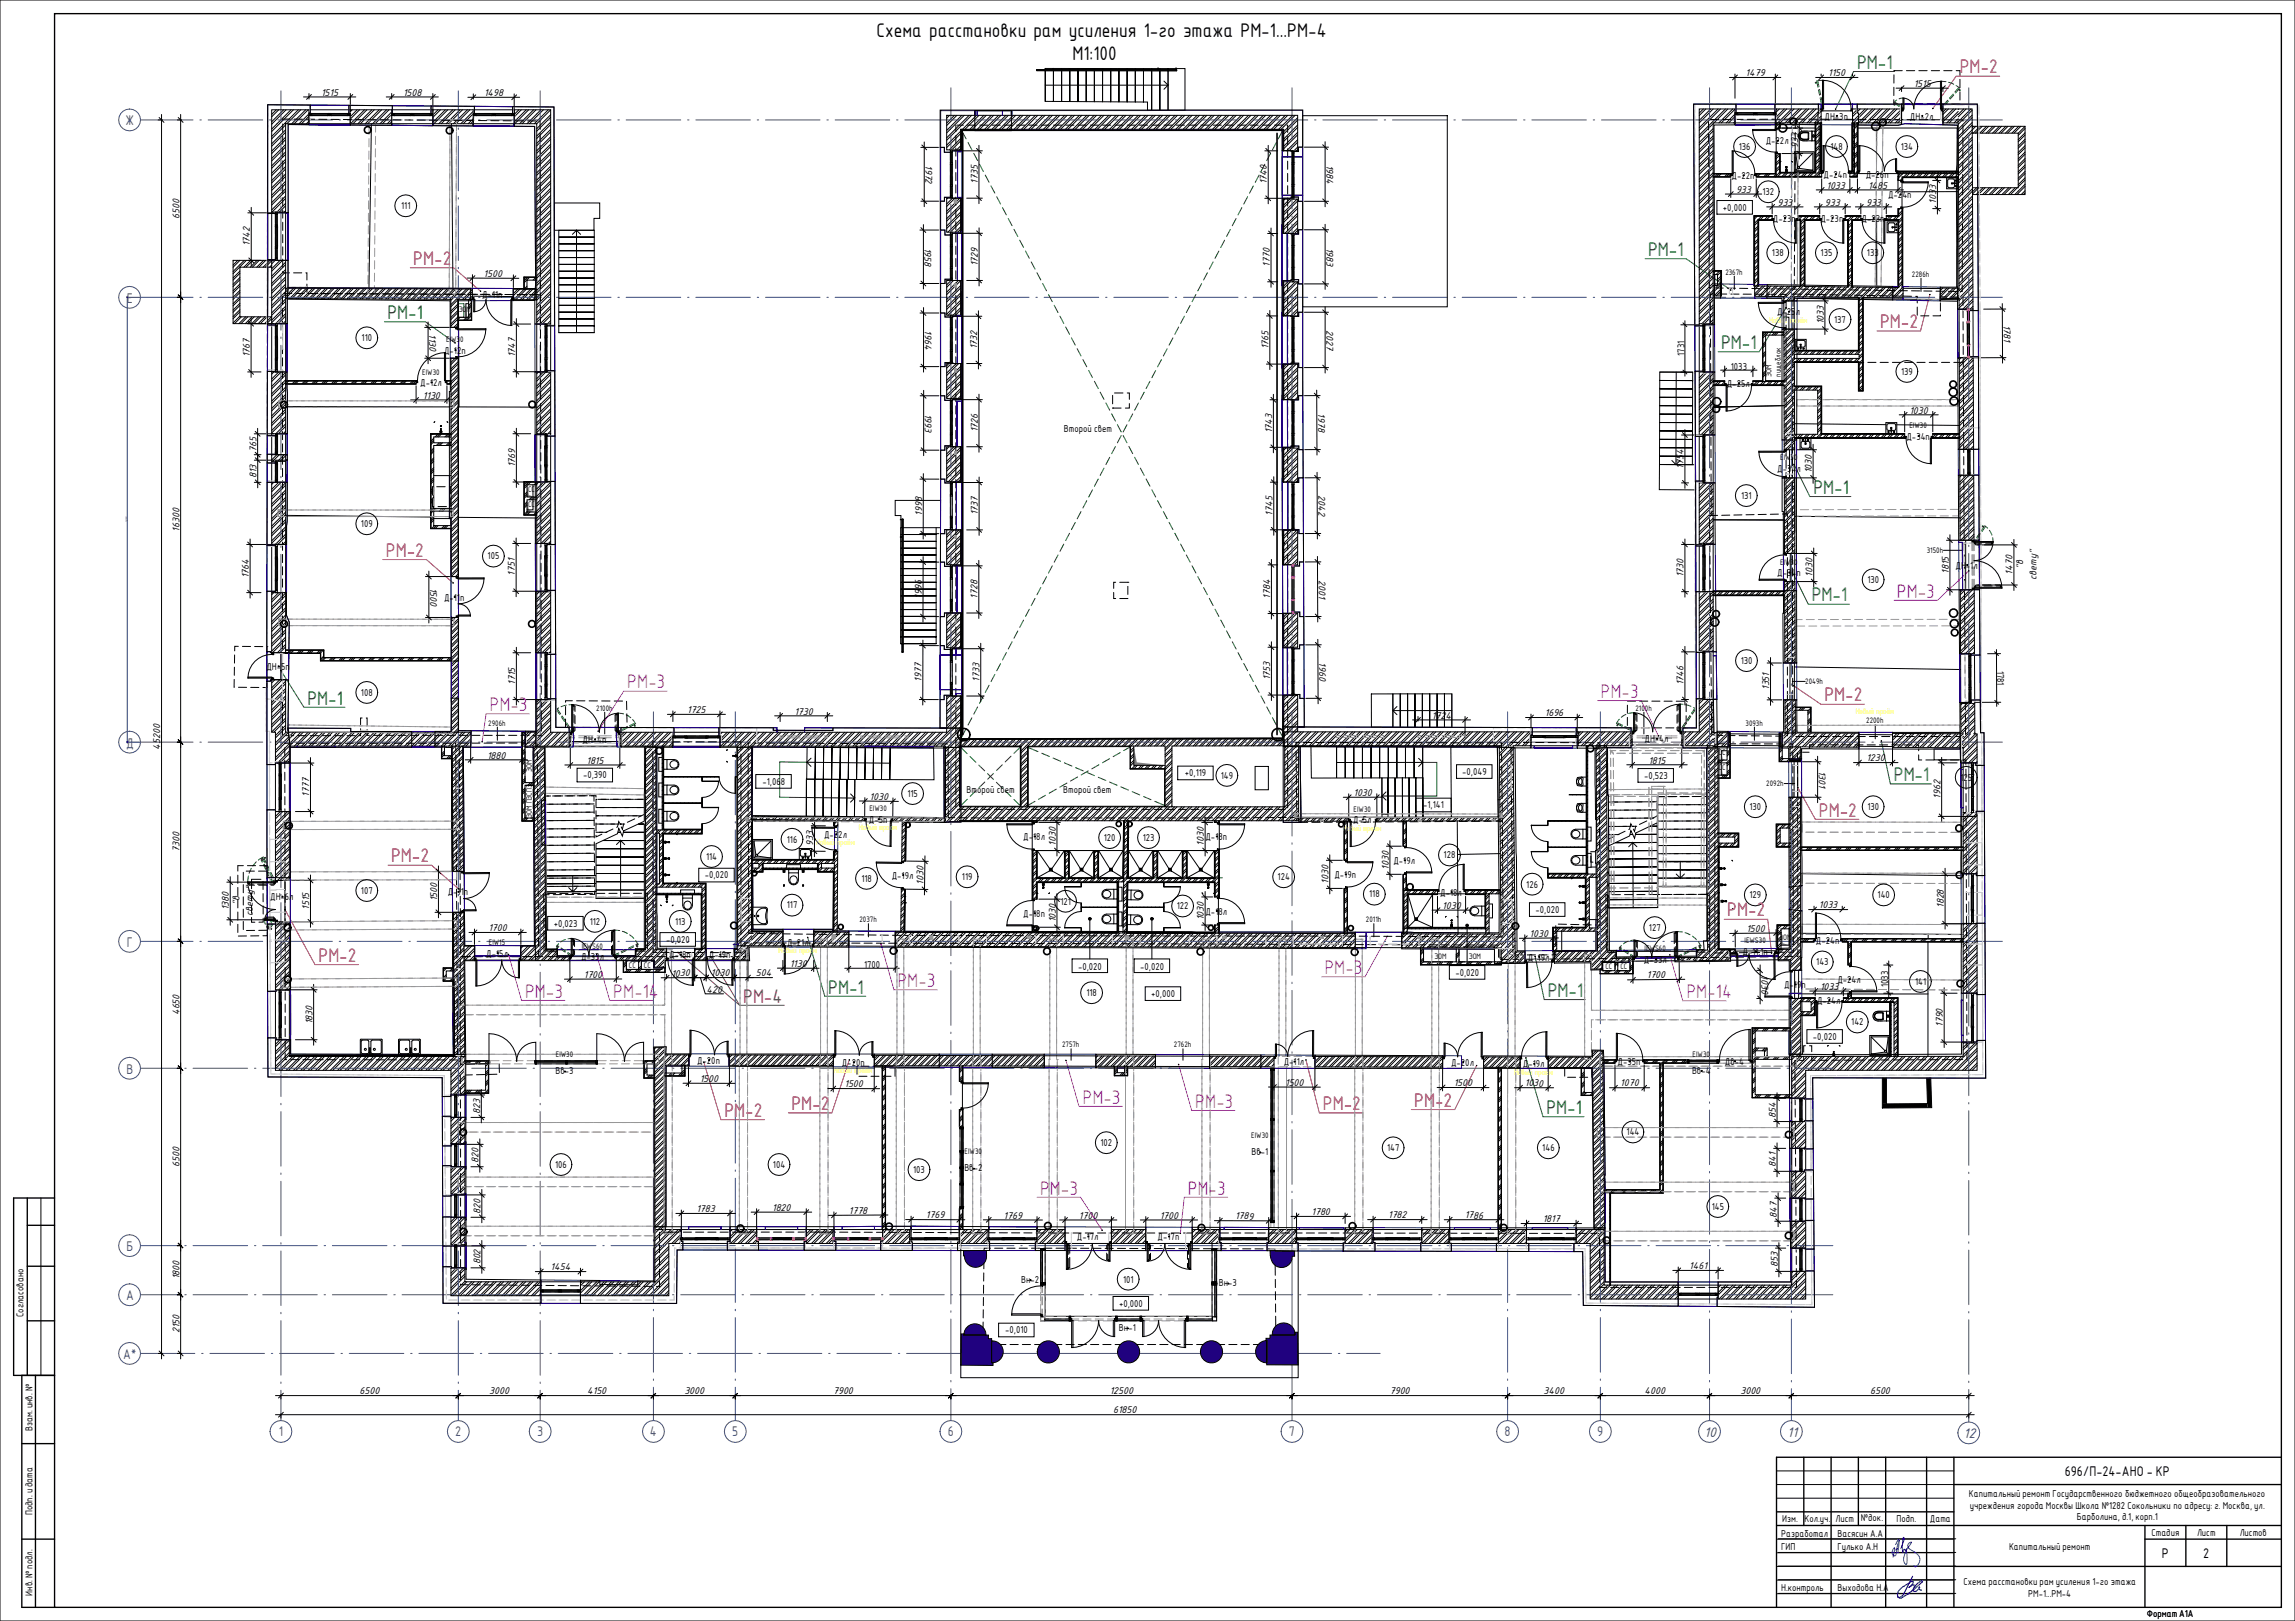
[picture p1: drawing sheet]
<svg xmlns="http://www.w3.org/2000/svg" width="841mm" height="594mm" viewBox="0 0 841 594" stroke-linecap="round" stroke-linejoin="round" font-family="sans-serif">
<defs><g id="words">
<g font-size="7.8">
<text x="321.3" y="13.6">Схема расстановки рам усиления 1-го этажа РМ-1...РМ-4</text>
<text x="393" y="21.9">М1:100</text>
</g>
<g font-size="7.8" fill="#007f1f">
<text x="680.6" y="25.2">РМ-1</text>
<text x="604" y="93.8">РМ-1</text>
<text x="142" y="116.9">РМ-1</text>
<text x="630.7" y="127.9">РМ-1</text>
<text x="664.6" y="181">РМ-1</text>
<text x="664" y="220.4">РМ-1</text>
<text x="112.7" y="258.2">РМ-1</text>
<text x="694.1" y="286.3">РМ-1</text>
<text x="303.5" y="364.1">РМ-1</text>
<text x="567.2" y="365.3">РМ-1</text>
<text x="566.7" y="408.2">РМ-1</text>
</g>
<g font-size="7.8" fill="#ff3f00">
<text x="718.2" y="26.9">РМ-2</text>
<text x="151.5" y="97.1">РМ-2</text>
<text x="689" y="120.3">РМ-2</text>
<text x="141.4" y="204">РМ-2</text>
<text x="668.6" y="257.1">РМ-2</text>
<text x="666.6" y="299.2">РМ-2</text>
<text x="143.3" y="316.1">РМ-2</text>
<text x="633" y="335.9">РМ-2</text>
<text x="116.7" y="352.5">РМ-2</text>
<text x="290" y="406.8">РМ-2</text>
<text x="484.8" y="406.8">РМ-2</text>
<text x="518.3" y="405.6">РМ-2</text>
<text x="265.5" y="409.3">РМ-2</text>
</g>
<g font-size="7.8" fill="#f0f">
<text x="695.2" y="219">РМ-3</text>
<text x="229.9" y="252.3">РМ-3</text>
<text x="586.6" y="255.7">РМ-3</text>
<text x="179.4" y="260.6">РМ-3</text>
<text x="485.4" y="357">РМ-3</text>
<text x="192.4" y="365.6">РМ-3</text>
<text x="224.7" y="365.6">РМ-14</text>
<text x="328.9" y="361.7">РМ-3</text>
<text x="618" y="365.8">РМ-14</text>
<text x="396.7" y="404.5">РМ-3</text>
<text x="438" y="405.9">РМ-3</text>
<text x="381.2" y="437.8">РМ-3</text>
<text x="435.3" y="437.8">РМ-3</text>
</g>
<text font-size="7.8" fill="#7f3f3f" x="272.4" y="367.4">РМ-4</text>
<g font-size="5.5" fill="#3f4f7f">
<text x="624.6" y="526.5">10</text>
<text x="655" y="526.5">11</text>
<text x="719.6" y="527">12</text>
</g>
<g font-size="4.9" fill="#3f4f7f">
<text x="46" y="46">Ж</text>
<text x="46.5" y="111">Е</text>
<text x="46.2" y="274">Д</text>
<text x="46.5" y="347">Г</text>
<text x="46.4" y="393.5">В</text>
<text x="46.4" y="458.5">Б</text>
<text x="46.2" y="476.5">А</text>
<text x="45.1" y="498">А*</text>
<text x="102.2" y="526.4">1</text>
<text x="166.8" y="526.4">2</text>
<text x="196.9" y="526.4">3</text>
<text x="238.2" y="526.4">4</text>
<text x="268.3" y="526.4">5</text>
<text x="347.3" y="526.4">6</text>
<text x="472.4" y="526.4">7</text>
<text x="551.4" y="526.4">8</text>
<text x="585.4" y="526.4">9</text>
</g>
<g font-size="4.9">
<text x="756.7" y="541">696/П-24-АНО - КР</text>
<text x="792.3" y="570.9">Р</text>
<text x="807.5" y="570.9">2</text>
</g>
<g font-size="3.9">
<text x="639.7" y="27.9">1479</text>
<text x="670" y="27.9">1150</text>
<text x="117.7" y="35.1">1515</text>
<text x="147.7" y="35.1">1508</text>
<text x="177.4" y="35.2">1498</text>
<text x="701.3" y="31.9">1515</text>
<text x="659" y="54.4" transform="rotate(-90 659 54.4)">933</text>
<text x="339.2" y="60.5" transform="rotate(90 339.2 60.5)">1972</text>
<text x="486.1" y="60.3" transform="rotate(90 486.1 60.3)">1984</text>
<text x="358.3" y="67.3" transform="rotate(-90 358.3 67.3)">1735</text>
<text x="464.3" y="67.5" transform="rotate(-90 464.3 67.5)">1740</text>
<text x="636.2" y="70.7">933</text>
<text x="669.4" y="69.1">1033</text>
<text x="684.6" y="69.1">1485</text>
<text x="651.4" y="75.4">933</text>
<text x="668.8" y="75.4">933</text>
<text x="683.9" y="75.4">933</text>
<text x="709.6" y="74.7" transform="rotate(-90 709.6 74.7)">1033</text>
<text x="65.8" y="80.1" transform="rotate(-90 65.8 80.1)">6500</text>
<text x="91.6" y="90.2" transform="rotate(-90 91.6 90.2)">1742</text>
<text x="338.8" y="90.7" transform="rotate(90 338.8 90.7)">1958</text>
<text x="486.1" y="90.7" transform="rotate(90 486.1 90.7)">1983</text>
<text x="177.3" y="101.5">1500</text>
<text x="358.3" y="97.5" transform="rotate(-90 358.3 97.5)">1729</text>
<text x="465.3" y="97.8" transform="rotate(-90 465.3 97.8)">1770</text>
<text x="668.3" y="118.8" transform="rotate(-90 668.3 118.8)">1033</text>
<text x="734.3" y="119" transform="rotate(90 734.3 119)">1781</text>
<text x="157.3" y="122.5" transform="rotate(90 157.3 122.5)">1130</text>
<text x="338.9" y="121" transform="rotate(90 338.9 121)">1964</text>
<text x="486.1" y="120.9" transform="rotate(90 486.1 120.9)">2027</text>
<text x="91.6" y="130.9" transform="rotate(-90 91.6 130.9)">1767</text>
<text x="188.8" y="131" transform="rotate(-90 188.8 131)">1747</text>
<text x="358.1" y="128" transform="rotate(-90 358.1 128)">1732</text>
<text x="464.9" y="128" transform="rotate(-90 464.9 128)">1765</text>
<text x="155" y="146.1">1130</text>
<text x="338.9" y="151.6" transform="rotate(90 338.9 151.6)">1993</text>
<text x="483" y="151.5" transform="rotate(90 483 151.5)">1978</text>
<text x="699.8" y="151.6">1030</text>
<text x="358.3" y="158.5" transform="rotate(-90 358.3 158.5)">1726</text>
<text x="466.2" y="158.7" transform="rotate(-90 466.2 158.7)">1743</text>
<text x="93.9" y="165.6" transform="rotate(-90 93.9 165.6)">765</text>
<text x="188.8" y="171.2" transform="rotate(-90 188.8 171.2)">1769</text>
<text x="617" y="171.7" transform="rotate(-90 617 171.7)">1754</text>
<text x="664" y="173.4" transform="rotate(-90 664 173.4)">1030</text>
<text x="94" y="175.2" transform="rotate(-90 94 175.2)">813</text>
<text x="483.2" y="181.5" transform="rotate(90 483.2 181.5)">2042</text>
<text x="337.9" y="189" transform="rotate(-90 337.9 189)">1998</text>
<text x="358.4" y="188.9" transform="rotate(-90 358.4 188.9)">1737</text>
<text x="466.3" y="189" transform="rotate(-90 466.3 189)">1745</text>
<text x="65.8" y="194.8" transform="rotate(-90 65.8 194.8)">16300</text>
<text x="741.4" y="208.7" transform="rotate(-90 741.4 208.7)">&quot;в</text>
<text x="91.2" y="211.9" transform="rotate(-90 91.2 211.9)">1764</text>
<text x="157.6" y="215.4" transform="rotate(90 157.6 215.4)">1500</text>
<text x="188.7" y="211.1" transform="rotate(-90 188.7 211.1)">1751</text>
<text x="483.3" y="212.5" transform="rotate(90 483.3 212.5)">2001</text>
<text x="617" y="211.6" transform="rotate(-90 617 211.6)">1730</text>
<text x="664.3" y="211.4" transform="rotate(-90 664.3 211.4)">1030</text>
<text x="714.2" y="210.2" transform="rotate(-90 714.2 210.2)">1815</text>
<text x="737.6" y="210.6" transform="rotate(-90 737.6 210.6)">1470</text>
<text x="746.3" y="212.5" transform="rotate(-90 746.3 212.5)">свету&quot;</text>
<text x="337.8" y="219.4" transform="rotate(-90 337.8 219.4)">1996</text>
<text x="358.3" y="219.4" transform="rotate(-90 358.3 219.4)">1728</text>
<text x="465.5" y="219.5" transform="rotate(-90 465.5 219.5)">1784</text>
<text x="483.4" y="242.7" transform="rotate(90 483.4 242.7)">1960</text>
<text x="188.8" y="250.9" transform="rotate(-90 188.8 250.9)">1715</text>
<text x="337.7" y="249.9" transform="rotate(-90 337.7 249.9)">1977</text>
<text x="359" y="249.8" transform="rotate(-90 359 249.8)">1733</text>
<text x="465.5" y="249.4" transform="rotate(-90 465.5 249.4)">1753</text>
<text x="617" y="251.1" transform="rotate(-90 617 251.1)">1746</text>
<text x="648.4" y="252.9" transform="rotate(-90 648.4 252.9)">1351</text>
<text x="251.8" y="261.3">1725</text>
<text x="291.2" y="261.9">1730</text>
<text x="524.8" y="263.4">1724</text>
<text x="566.2" y="262.5">1696</text>
<text x="58.8" y="274.7" transform="rotate(-90 58.8 274.7)">45200</text>
<text x="178.5" y="278">1880</text>
<text x="214.9" y="279.9">1815</text>
<text x="604.1" y="279.8">1815</text>
<text x="684" y="279">1230</text>
<text x="666.6" y="282.5" transform="rotate(90 666.6 282.5)">1301</text>
<text x="113.3" y="291.9" transform="rotate(-90 113.3 291.9)">1777</text>
<text x="318.7" y="293.1" transform="rotate(1 318.7 293.1)">1030</text>
<text x="496" y="291.7">1030</text>
<text x="711.1" y="292.8" transform="rotate(-90 711.1 292.8)">1962</text>
<text x="298" y="310" transform="rotate(-90 298 310)">933</text>
<text x="386.9" y="309.9" transform="rotate(-90 386.9 309.9)">1030</text>
<text x="441.2" y="309.9" transform="rotate(-90 441.2 309.9)">1030</text>
<text x="65.7" y="312.1" transform="rotate(-90 65.7 312.1)">7300</text>
<text x="486.9" y="323.8" transform="rotate(-90 486.9 323.8)">1030</text>
<text x="508.9" y="318.7" transform="rotate(-90 508.9 318.7)">1030</text>
<text x="338.4" y="324.2" transform="rotate(-89 338.4 324.2)">1030</text>
<text x="83.9" y="333.6" transform="rotate(-90 83.9 333.6)">1380</text>
<text x="87.7" y="331.8" transform="rotate(-90 87.7 331.8)">&quot;в</text>
<text x="92.6" y="335.7" transform="rotate(-90 92.6 335.7)">свету&quot;</text>
<text x="113.3" y="333.4" transform="rotate(-90 113.3 333.4)">1515</text>
<text x="160.2" y="330.2" transform="rotate(-90 160.2 330.2)">1500</text>
<text x="528.6" y="333.1">1030</text>
<text x="666.6" y="332.9">1033</text>
<text x="712.4" y="332.7" transform="rotate(-90 712.4 332.7)">1828</text>
<text x="179" y="341.3">1700</text>
<text x="386.9" y="338.1" transform="rotate(-90 386.9 338.1)">1030</text>
<text x="441.2" y="337.3" transform="rotate(-90 441.2 337.3)">1030</text>
<text x="640" y="341.6" transform="rotate(-1 640 341.6)">1500</text>
<text x="560.6" y="343.4" transform="rotate(-1 560.6 343.4)">1030</text>
<text x="214" y="358.4">1700</text>
<text x="246.1" y="357.9">1030</text>
<text x="260.6" y="357.8">1030</text>
<text x="277" y="357.8">504</text>
<text x="289.4" y="354.4">1130</text>
<text x="603.5" y="358.6" transform="rotate(-1 603.5 358.6)">1700</text>
<text x="645.5" y="357.4" transform="rotate(90 645.5 357.4)">1030</text>
<text x="258.9" y="363.8">420</text>
<text x="667" y="362.8">1033</text>
<text x="65.8" y="372" transform="rotate(-90 65.8 372)">4650</text>
<text x="114.5" y="375.3" transform="rotate(-90 114.5 375.3)">1830</text>
<text x="712" y="376.3" transform="rotate(-90 712 376.3)">1790</text>
<text x="256.4" y="396.5">1500</text>
<text x="309.5" y="398.5">1500</text>
<text x="471" y="397.9">1500</text>
<text x="532.8" y="398.1">1500</text>
<text x="558.8" y="398.2">1030</text>
<text x="593.8" y="398.2">1070</text>
<text x="175.9" y="408.1" transform="rotate(-90 175.9 408.1)">823</text>
<text x="650.8" y="409.6" transform="rotate(-90 650.8 409.6)">854</text>
<text x="65.8" y="427.7" transform="rotate(-90 65.8 427.7)">6500</text>
<text x="175.4" y="426.2" transform="rotate(-90 175.4 426.2)">820</text>
<text x="650.8" y="427.7" transform="rotate(-90 650.8 427.7)">841</text>
<text x="283" y="443.8">1820</text>
<text x="176.1" y="444.8" transform="rotate(-90 176.1 444.8)">820</text>
<text x="255.2" y="444.2">1783</text>
<text x="311.1" y="444.9">1778</text>
<text x="339.3" y="446.5">1769</text>
<text x="367.8" y="446.6">1769</text>
<text x="395.4" y="446.6">1700</text>
<text x="425" y="446.6">1700</text>
<text x="452.6" y="446.9">1789</text>
<text x="480.7" y="445.3">1780</text>
<text x="508.7" y="446.5">1782</text>
<text x="536.8" y="446.6">1786</text>
<text x="565.4" y="447.9">1817</text>
<text x="651.2" y="446.2" transform="rotate(-90 651.2 446.2)">847</text>
<text x="176.1" y="463.4" transform="rotate(-90 176.1 463.4)">802</text>
<text x="201.8" y="465.6">1454</text>
<text x="619.1" y="465.1">1461</text>
<text x="651.5" y="464.4" transform="rotate(-90 651.5 464.4)">853</text>
<text x="65.8" y="468.9" transform="rotate(-90 65.8 468.9)">1800</text>
<text x="65.8" y="488.7" transform="rotate(-90 65.8 488.7)">2150</text>
<text x="131.8" y="511">6500</text>
<text x="179.3" y="511">3000</text>
<text x="215.2" y="511">4150</text>
<text x="250.8" y="511">3000</text>
<text x="305.3" y="511">7900</text>
<text x="406.7" y="511">12500</text>
<text x="509.3" y="511">7900</text>
<text x="565.7" y="511">3400</text>
<text x="602.7" y="511">4000</text>
<text x="637.9" y="511">3000</text>
<text x="685.4" y="511">6500</text>
<text x="407.9" y="518">61850</text>
</g>
<g font-size="3.5">
<text x="668.7" y="43.8">ДН-3п</text>
<text x="700" y="43.8">ДН-2л</text>
<text x="647.1" y="52.9">Д-22л</text>
<text x="637.2" y="54.9">136</text>
<text x="670.8" y="54.9">148</text>
<text x="696.6" y="54.9">134</text>
<text x="634.6" y="65.6">Д-22п</text>
<text x="668.3" y="65.1">Д-24п</text>
<text x="683.8" y="65.1">Д-26п</text>
<text x="645.9" y="71.5">132</text>
<text x="147" y="76.6">111</text>
<text x="631.4" y="77.2">+0,000</text>
<text x="692" y="72.6">Д-24п</text>
<text x="649.7" y="81.2">Д-23п</text>
<text x="667.2" y="81.2">Д-23п</text>
<text x="682.2" y="81.2">Д-23п</text>
<text x="649.4" y="93.9">138</text>
<text x="667.2" y="93.9">135</text>
<text x="684.2" y="93.9">133</text>
<text x="176.7" y="109.2">Д-11п</text>
<text x="651.2" y="115.6">Д-25л</text>
<text x="672.2" y="118.3">137</text>
<text x="132.5" y="125">110</text>
<text x="162.8" y="129.7">Д-12п</text>
<text x="617.3" y="130.4" transform="rotate(-90 617.3 130.4)">1731</text>
<text x="634.3" y="135.5">1033</text>
<text x="696.7" y="137.3">139</text>
<text x="154" y="141.5">Д-12л</text>
<text x="632.8" y="141.8">Д-25л</text>
<text x="389.9" y="158.4">Второй свет</text>
<text x="698.7" y="161.1">Д-34п</text>
<text x="651.3" y="172.9">Д-34л</text>
<text x="638.1" y="182.8">131</text>
<text x="132.3" y="193.2">109</text>
<text x="178.7" y="205">105</text>
<text x="716.7" y="208.4">ДН-1л</text>
<text x="651.3" y="211.2">Д-34п</text>
<text x="684.3" y="213.7">130</text>
<text x="162.7" y="220.1">Д-11п</text>
<text x="97.6" y="245.5">ДН-5п</text>
<text x="637.9" y="243.3">130</text>
<text x="731.9" y="245.8" transform="rotate(90 731.9 245.8)">1781</text>
<text x="132.3" y="255">108</text>
<text x="213.5" y="272.3">ДН-4п</text>
<text x="602.7" y="272.1">ДН-4л</text>
<text x="213.7" y="285.3">-0,390</text>
<text x="279.4" y="287.6">-1,068</text>
<text x="434.2" y="284.5">+0,119</text>
<text x="447.4" y="285.4">149</text>
<text x="535.9" y="284">-0,049</text>
<text x="602.5" y="285.4">-0,523</text>
<text x="718.5" y="286.1">125</text>
<text x="332.6" y="292">115</text>
<text x="354.2" y="290.5">Второй свет</text>
<text x="389.7" y="290.5">Второй свет</text>
<text x="521.6" y="296.2">-1,141</text>
<text x="641.2" y="296.9">130</text>
<text x="684.4" y="296.9">130</text>
<text x="318.4" y="301.6">Д-5п</text>
<text x="495.9" y="301.7">Д-5л</text>
<text x="288.4" y="308.8">116</text>
<text x="302" y="307.1">Д-22л</text>
<text x="375" y="307.9">Д-18л</text>
<text x="404.5" y="308.2">120</text>
<text x="418.8" y="308.2">123</text>
<text x="441.8" y="307.9">Д-18п</text>
<text x="258.8" y="315.1">114</text>
<text x="510.7" y="316.6">Д-19л</text>
<text x="529.1" y="314.6">128</text>
<text x="258.3" y="321.9">-0,020</text>
<text x="315.7" y="323.1">118</text>
<text x="326.8" y="322">Д-19л</text>
<text x="352.5" y="322.5">119</text>
<text x="468.2" y="322.6">124</text>
<text x="489" y="321.8">Д-19п</text>
<text x="99" y="329.9">ДН-6л</text>
<text x="132.3" y="327.6">107</text>
<text x="164.1" y="328.2">Д-11п</text>
<text x="501.8" y="328.9">118</text>
<text x="527.8" y="328.3">Д-18л</text>
<text x="559.4" y="325.3">126</text>
<text x="641.2" y="329.2">129</text>
<text x="688.1" y="329.2">140</text>
<text x="288.4" y="332.9">117</text>
<text x="375" y="336">Д-18п</text>
<text x="388.6" y="331.5">121</text>
<text x="431.3" y="333.3">122</text>
<text x="441.8" y="335.2">Д-18л</text>
<text x="562.7" y="334.6">-0,020</text>
<text x="202.9" y="339.6">+0,023</text>
<text x="216.1" y="338.9">112</text>
<text x="247.4" y="338.9">113</text>
<text x="604.3" y="341.2">127</text>
<text x="244.1" y="345.5">-0,020</text>
<text x="288.4" y="346.5">Д-21л</text>
<text x="665.5" y="345.9">Д-24п</text>
<text x="178.2" y="350.6">Д-15л</text>
<text x="212.9" y="351.9">Д-33л</text>
<text x="245.3" y="351.2">Д-18п</text>
<text x="259.8" y="351.2">Д-19п</text>
<text x="559.9" y="352">Д-19л</text>
<text x="602.5" y="352.9">Д-33л</text>
<text x="638.7" y="349.9">Д-11.1п</text>
<text x="665.6" y="353.8">143</text>
<text x="316.7" y="354.7">1700</text>
<text x="395.1" y="355.4">-0,020</text>
<text x="417.9" y="355.4">-0,020</text>
<text x="533.4" y="357.9">-0,020</text>
<text x="398.2" y="365">118</text>
<text x="421.9" y="365.4">+0,000</text>
<text x="653.8" y="362.1">Д-19п</text>
<text x="673.4" y="360.2">Д-24л</text>
<text x="692" y="361.7" transform="rotate(-90 692 361.7)">1033</text>
<text x="701.8" y="360.9">141</text>
<text x="665.9" y="367.8">Д-24л</text>
<text x="678.5" y="375.8">142</text>
<text x="664.4" y="381.1">-0,020</text>
<text x="255.4" y="389.8">Д-20п</text>
<text x="203.6" y="393.7">Вв-3</text>
<text x="308.5" y="390.6">Д-20п</text>
<text x="470.5" y="390.4">Д-11л</text>
<text x="531.8" y="390.6">Д-20л</text>
<text x="558.1" y="391.2">Д-19л</text>
<text x="592.8" y="390.4">Д-35п</text>
<text x="620.1" y="393.5">Вв-4</text>
<text x="632.1" y="390.2">Дв-4</text>
<text x="403.3" y="420">102</text>
<text x="596.1" y="416.1">144</text>
<text x="458.7" y="423.3">Вв-1</text>
<text x="508.3" y="421.9">147</text>
<text x="565.2" y="421.9">146</text>
<text x="203.4" y="428">106</text>
<text x="283.3" y="428">104</text>
<text x="334.7" y="429.9">103</text>
<text x="353.4" y="429.3">Вв-2</text>
<text x="627.3" y="443.4">145</text>
<text x="394.7" y="454.5">Д-17л</text>
<text x="424.3" y="454.5">Д-17п</text>
<text x="374.2" y="470.1">Вн-2</text>
<text x="411.6" y="470">101</text>
<text x="446.7" y="471.4">Вн-3</text>
<text x="410.1" y="478.9">+0,000</text>
<text x="8.6" y="482.7" transform="rotate(-90 8.6 482.7)">Согласовано</text>
<text x="368.4" y="488.6">-0,010</text>
<text x="410.1" y="487.8">Вн-1</text>
<text x="11.9" y="524.5" transform="rotate(-90 11.9 524.5)">Взам. инв. №</text>
<text x="721.6" y="548.7">Капитальный ремонт Государственного бюджетного общеобразовательного</text>
<text x="11.9" y="555.3" transform="rotate(-90 11.9 555.3)">Подп. и дата</text>
<text x="653.2" y="557.7">Изм. Кол.уч. Лист</text>
<text x="682" y="557.5">№док.</text>
<text x="695" y="557.7">Подп.</text>
<text x="707.3" y="557.7">Дата</text>
<text x="722" y="552.9">учреждения города Москвы Школа №1282 Сокольники по адресу: г. Москва, ул.</text>
<text x="761.1" y="557.1">Барболина, д.1, корп.1</text>
<text x="652.8" y="563.1">Разработал</text>
<text x="673.4" y="563.1">Васясин А.А</text>
<text x="788.5" y="563">Стадия</text>
<text x="805.2" y="563">Лист</text>
<text x="820.8" y="563">Листов</text>
<text x="652.8" y="568.1">ГИП</text>
<text x="673.4" y="568.1">Гулько А.Н</text>
<text x="736.3" y="568.1">Капитальный ремонт</text>
<text x="719.6" y="580.9">Схема расстановки рам усиления 1-го этажа</text>
<text x="11.9" y="584.8" transform="rotate(-90 11.9 584.8)">Инв. № подл.</text>
<text x="652.8" y="583.1">Н.контроль</text>
<text x="673.4" y="583.1">Выходова Н.А</text>
<text x="743.3" y="585.1">РМ-1...РМ-4</text>
<text x="786.8" y="592.7">Формат А1А</text>
</g>
<g font-size="2.8">
<text x="632.3" y="100.7">2367h</text>
<text x="700.7" y="101.4">2286h</text>
<text x="168.1" y="114.4">ЭОМ</text>
<text x="163.5" y="125.4">EIW30</text>
<text x="154.8" y="137.3">EIW30</text>
<text x="649.2" y="138.1" transform="rotate(-90 649.2 138.1)">ЭОМ</text>
<text x="652.6" y="138.1" transform="rotate(-90 652.6 138.1)">пищеблок</text>
<text x="699.8" y="156.9">EIW30</text>
<text x="652.4" y="168.7">EIW30</text>
<text x="193.6" y="180.4">СС</text>
<text x="193.6" y="185.9">СС</text>
<text x="706.1" y="202.7">3150h</text>
<text x="652.4" y="207">EIW30</text>
<text x="661.6" y="250.8">2049h</text>
<text x="218.5" y="260.5">2100h</text>
<text x="599.4" y="260.5">2100h</text>
<text x="179" y="265.9">2906h</text>
<text x="639.7" y="265.9">3093h</text>
<text x="683.9" y="265.1">2200h</text>
<text x="629.8" y="276.9">СС</text>
<text x="194.9" y="282.7" transform="rotate(-90 194.9 282.7)">ЭОМ</text>
<text x="629.8" y="282.4">СС</text>
<text x="647.3" y="288.2">2092h</text>
<text x="194.9" y="299.7" transform="rotate(-90 194.9 299.7)">ЭОМ ПЭСПЗ</text>
<text x="318.6" y="297.3">EIW30</text>
<text x="496.1" y="297.5">EIW30</text>
<text x="315" y="337.9">2037h</text>
<text x="500.6" y="337.9">2011h</text>
<text x="179.2" y="346.4">EIW15</text>
<text x="213.2" y="347.7">IEWS60</text>
<text x="639.3" y="345.7">IEWS30</text>
<text x="652" y="344.5">ЭОМ</text>
<text x="525.7" y="351.4">ЭОМ</text>
<text x="538.3" y="351.4">ЭОМ</text>
<text x="602.7" y="348.7">IEWS60</text>
<text x="230.5" y="354.6">СС</text>
<text x="236" y="354.6">СС</text>
<text x="588.4" y="355.2">СС</text>
<text x="593.9" y="355.2">СС</text>
<text x="389.2" y="383.8">2757h</text>
<text x="430.2" y="383.8">2762h</text>
<text x="203.7" y="387.4">EIW30</text>
<text x="620.3" y="387.2">EIW30</text>
<text x="458.6" y="417.1">EIW30</text>
<text x="353.5" y="423.1">EIW30</text>
</g>
<g font-size="2.8" fill="#ff0">
<text x="648.3" y="118.3">Новый проём</text>
<text x="680.1" y="261.6">Новый проём</text>
<text x="314.7" y="304.3">Новый проём</text>
<text x="492.1" y="304.4">Новый проём</text>
<text x="299.1" y="309.8">Новый проём</text>
<text x="285.3" y="349.3">Новый проём</text>
<text x="305.6" y="393.3">Новый проём</text>
<text x="554.9" y="393.9">Новый проём</text>
</g>
<g font-size=".9" fill="#001f7f">
<text x="46.6" y="191.3" transform="rotate(-90 46.6 191.3)">16300</text>
<text x="269.2" y="346.1">125</text>
</g>
</g></defs>
<path d="M689.8 404.6l16.6-.2v1.5l-16.6 .2zM689.9 395h1.5l-.1 9.6h-1.5zM706.1 395.1h1.5l.3 10.8h-1.5z" fill="#000"/>
<g fill="#808080">
<path d="M193.1 177.7l.8 3.7 2.3 .8h-3.1z"/>
<path d="M193.1 183.2l.8 3.7 2.3 .8h-3.1z"/>
<path d="M630.8 275.1l.5 3 1.7 .5h-2.2z"/>
<path d="M630.8 279.6l.5 4 1.7 .5h-2.2z"/>
<path d="M170.7 111.4l.5 4.4 .5 .5h-1z"/>
<path d="M652.7 340.4l.7 5.3 2.3 .7h-3z"/>
<path d="M415.5 273.5l1.1 5.9 10.2 1.1h-11.3z"/>
</g>
<g fill="#000">
<circle cx="399.4" cy="336.7" r=".5"/>
<circle cx="422.1" cy="336.7" r=".5"/>
<circle cx="537.7" cy="339.2" r=".5"/>
</g>
<g fill="#1f007f">
<path d="M352.2 488.9l-.1 11.4 11.8 .1v-1h-.4l-.1-8.8h-1.2v-1.3h-9v-.4zM464 490.5v.8h.2v8.9h11.6l-.3-12-.9 .1v1h-9.2l.1 1.2z"/>
<path d="M380.1 495.4a4.1 4.1 0 0 0 8.2 0 4.1 4.1 0 0 0-8.2 0zM409.6 495.4a4.1 4.1 0 0 0 8.1 0 4.1 4.1 0 0 0-8.1 0zM439.9 495.4a4.1 4.1 0 0 0 8.2 0 4.1 4.1 0 0 0-8.2 0zM461.4 492.4a4.1 4.1 0 0 0-1 4.5 4.1 4.1 0 0 0 3.8 2.6v-8.2l-1.6 .3zM363.5 491.4v8a4 4 0 0 0 4.2-4 4 4 0 0 0-4.2-4zM354.4 486.4l-.8 1.1-.4 1.8h8.2a4.1 4.1 0 0 0-2.6-3.9 4.1 4.1 0 0 0-4.4 1zM467.5 486.1l-1.1 1.8-.1 1.4h8.3a4.1 4.1 0 0 0-2.5-4.1 4.1 4.1 0 0 0-4.6 .9zM465.4 458.4a5.3 5.3 0 0 0 3.2 6 3.9 3.9 0 0 0 5-4h.8l.1-1.9zM353.1 458.3v2h.3a4.1 4.1 0 0 0 4.2 4.2 4.1 4.1 0 0 0 4-4.4l-.1-1.8z"/>
</g>
<path d="M352.4 433.7h.4v.3h-.4zM352.4 422h.4v.2h-.4z" fill="#000"/>
<g fill="none" stroke="#000" stroke-width=".37">
<path d="M0 0h841.1v594.1h-841.1zM98.1 38.4l15.6 .1v2.9h-.5v4.3l-7.6-.1v32.4l-7.5 .3zM111.2 35.5h19.2M113.2 34.3v2M114.1 34.6l-1.7 1.8M127.9 38.6l15.9 .1-.3 7.2-15.1-.1v-4.2h-.5zM128.4 34.3l-.1 6.7 .8-.8M129.3 34.6l-1.8 1.8M141.5 35.5h19.1M143.5 34.3v2M144.4 34.6l-1.7 1.8M158 38.9l15.9 .1v2.9h-.4l-.1 4.3-14.8-.2v-4.1h-.6z"/>
<path d="M158.6 34.3v7M159.5 34.6l-1.8 1.8M171.5 35.7h18.9M173.5 34.4v1.9M174.3 34.8l-1.7 1.7M187.9 39.1l15.1 .1 .3 80.2h-2.9v-.6h-4.4l.3-15.2-.4-57.3h-7.5v-4.2h-.6zM188.4 34.4v7M189.3 34.8l-1.7 1.7M380 25.5v.4M380.1 25.7h.1M380.1 25.5h51M380.1 25.5l-.2 .2 .2 .2h51"/>
<path d="M380.1 25.5v.4h2.8v-.4h48.2v.4h-47.9l-.3-.4zM383.1 31.2h45l-1.5 1.5M383.1 25.1v.4v-.4h3v.4v-.4h38.2M389.1 25.5v-.4v.4M389.1 37.2v-11.3v11.3M392.1 25.5v-.4v.4M392.1 37.2v-11.3v11.3M395.1 25.5v-.4v.4M395.1 37.2v-11.3v11.3M398.1 25.5v-.4v.4M398.1 37.3v-11.4v11.4M401.1 25.5v-.4v.4"/>
<path d="M401.1 37.3v-11.4v11.4M404.1 25.5v-.4v.4M404.1 37.3v-11.4v11.4M407.1 25.5v-.4v.4M407.1 37.3v-11.4v11.4M410.1 25.5v-.4v.4M410.1 37.3v-11.4v11.4M413.1 25.5v-.4v.4M413.1 37.4v-11.5v11.5M416.1 25.5v-.4v.4M416.1 37.4v-11.5v11.5M419.1 25.5v-.4v.4"/>
<path d="M419.1 37.4v-11.5v11.5M422.1 25.5v-.4v.4M424.3 25.5v-.6l.2 .6M424.5 25.1h3.6v.4M425.1 25.5v-.4v.4M426.6 29.7l1.5 1.5M428.1 25.9h.1M428.1 25.5h.1M428.1 25.9v14.5h-7.6v-3l-34.4-.2v-11.3v11.3h-3v-11.3v11.3M428.2 25.5h.1M430.9 25.5l.2-.6v.6M430.9 25.1h-2.8v.4"/>
<path d="M431.1 25.5l.2 .2-.2 .2M431.1 25.7v.1M431.1 25.1h3.2v15.3h-6.2v-14.5M431.1 25.5v.4M620.7 38.2h15.5v3.1h-.4l.1 4.5h-7.8l.3 73.2h-4.3v.4h-3zM624.3 39.9l-1.6 1.5M625.2 39.9l-2.5 2.4M626.9 39.9l-4.2 4.2M627.8 39.9l-5.1 5.1M629.6 39.9l-6.9 6.9M630.5 39.9l-7.8 7.8M632.3 39.9l-9.6 9.6"/>
<path d="M633.2 39.9l-5.1 5.1M633.8 28.4h18.8M635 39.9l-5.1 5.1M635.8 39.9h15.1M635.8 27.1v8.9M636.7 27.5l-1.7 1.8M650.5 38.2h15.9l-.2 7.5h-15.6zM650.6 27.1v14.9M651.2 39.9l-.3 .3M651.5 27.5l-1.8 1.8M652.1 39.9l-1.2 1.2M653.9 39.9l-3 3"/>
<path d="M654.8 39.9l-3.9 3.9M656.6 39.9l-5.7 5.7M657.5 39.9l-5.1 5.1-.1 1.9M659.3 39.9l-5.1 5.1M660.2 39.9l-5.1 5.1M662 39.9l-5.1 5.1M662.9 39.9l-5.1 5.1M664.7 39.9l-5.1 5.1M665.4 28.4h15.5M665.6 39.9l-5.1 5.1M667.4 39.9l-5.1 5.1M667.4 39.9h-16.5v5.1h-.3v1.9v-1.9h-14.8"/>
<path d="M667.4 27.1v.7M667.9 29.4h.4v10.5h-.4l.1 .7h-.4v-.7v.7h-.2v-.7h.5zM667.9 29.4a10.5 10.5 0 0 1 10.5 10.5M668.3 27.5l-1.8 1.8M678.4 39.9h.3v.7h-.4zM678.7 39.9h.2v.7h-.2zM678.9 27.1v.7M678.9 39.9h18v-1.7h-16.3v3.2h.5v4.4l14.5 .1 1.3-.3v-5v4.4h-16M679 39.9l-.1 .2M679.8 27.5l-1.8 1.8M680.8 39.9l-1.9 2M681.7 39.9l-2.8 2.9"/>
<path d="M683.5 39.9l-4.6 4.6M684.4 39.9l-5.1 5.1M686.2 39.9l-5.1 5.1M687.1 39.9l-5.1 5.1M688.9 39.9l-5.1 5.1M689.8 39.9l-5.1 5.1M691.6 39.9l-5.1 5.1M692.5 39.9l-5.1 5.1M694 36.5v1.7h1.5M694.1 32v3M694.1 27.4v3.1M694.1 25.9h.1"/>
<path d="M694.1 25.9h3M694.3 39.9l-5.1 5.1M694.9 32.3h19.1M695.2 39.9l-5.1 5.1M696.9 31.9v1.7M697 38.2h3M697.4 35.9h.4v4h-.4l.1 .7h-.4v-.7v.7h-.2v-.7h.5zM697.8 31.4l-1.8 1.8M698.7 25.9h3M701.5 38.2h3.1M703.2 25.9h3.1M706.1 38.2h3"/>
<path d="M707.8 25.9h3M708.4 39.7h.1M710.7 38.2h3M711.1 29.8h.4v10.1h-.4zM711.5 29.8a10.2 10.2 0 0 0-10.1 10.1 4 4 0 0 0-4-4M711.5 39.9h.3v.7v-.7h.2v.7h-.6zM712 31.9v1.7M712.3 25.9h3.1M712.9 31.4l-1.7 1.8M713.2 39.9l-1.2 1.2M714.1 39.9l-2.1 2.1M715.2 38.2h3.1"/>
<path d="M715.9 39.9l-3.9 3.9M716.8 39.9l-4.8 4.8M716.9 25.9h1.4v1.7M717.9 39.9l-.2 .2M718.3 29.1v3M718.3 33.6v3.1M719.6 39.9l-1.9 2M720.5 39.9l-2.8 2.9M722.3 39.9l-4.6 4.7M58 44h1.6M58.3 43.1l1.8 1.7M59.2 42v456"/>
<path d="M65 44h1.6M65.3 43.1l1.8 1.7M66.2 42v456M99.6 40.2h13.6v5.1h-8.5v32.4h-5.1zM101.2 40.2l-1.6 1.7M102.1 40.2l-2.5 2.6M103.6 45.4v3M103.6 49.9v3M103.6 54.4v3M103.6 58.9v3M103.9 40.2l-4.3 4.4M104.7 47.6l-5.1 5.1"/>
<path d="M104.7 50.3l-5.1 5.1M104.7 53l-5.1 5.1M104.7 45.8l-5.1 5.1M104.7 48.5l-5.1 5.1M104.7 51.2l-5.1 5.1M104.7 53.9l-5.1 5.1M104.7 55.7l-5.1 5.1M104.7 58.4l-5.1 5.1M104.7 56.6l-5.1 5.1M104.7 59.3l-5.1 5.1M104.8 40.2l-5.2 5.3M106.3 43.6h-2.7v.3"/>
<path d="M106.6 40.2l-7 7.1M107.5 40.2l-7.9 8M107.8 43.7h3M109.3 40.2l-9.7 9.8M110.2 40.2l-5.1 5.1M112 40.2l-5.1 5.1M112.3 43.7h3M112.9 40.2l-5.1 5.1M113.2 45.3h.1M113.2 44.4l-.9 .9M113.2 45.3h15.1M113.2 41.6h.8v.7h-.8z"/>
<path d="M113.2 40.2h15.1M113.2 42.6l-2.7 2.7M113.2 41.7l-3.6 3.6M113.7 41.7v.7v-.7h.6v.7h-.6M114 41.6h6.4M114 42.3h6.4M114.3 42h5.8M114.3 42.4h5.8M114.3 41.7h5.8M116.8 43.7h3M120.4 41.6h.7v.7h-.7zM120.7 41.7v.7v-.7h-.6v.7h.6"/>
<path d="M120.8 41.7v.7v-.7h.6v.7h-.6M121.1 42.3h6.5M121.1 41.6h6.5M121.3 43.8h3M121.4 41.7h5.9M121.4 42h5.9M121.4 42.4h5.9M125.8 43.8h3M127.6 41.6h.7v.7h-.7zM127.9 41.7v.7v-.7h-.6v.7h.6M128.3 40.2h15.2v5.1h-15.2zM130.3 43.8l3 .1"/>
<path d="M130.9 40.2l-2.6 2.6M131.8 40.2l-3.5 3.5M133.6 40.2l-5.1 5.1M134.5 40.2l-5.1 5.1M134.8 43.9h3M136.1 45.3l-.9 60.5M136.3 40.2l-5.1 5.1M137.2 40.2l-5.1 5.1M139 40.2l-5.1 5.1M139.3 43.9h3M139.9 40.2l-5.1 5.1M141.7 40.2l-5.1 5.1"/>
<path d="M142.6 40.2l-5.1 5.1M143.5 44.6l-.7 .7M143.5 43.7l-1.6 1.6M143.5 45.3h15.2M143.5 41.6h.8v.7h-.8zM143.5 40.2l15.2 .1M143.5 41.9l-3.3 3.4M143.5 41l-4.2 4.3M143.8 43.9l3 .1M144 41.7v.7v-.7h.6v.7h-.6M144.3 41.6h6.4M144.3 42.3h6.4"/>
<path d="M144.6 42h5.8M144.6 42.4h5.8M144.6 41.7h5.8M148.3 44h3M150.7 41.6h.7v.7h-.7zM151 41.7v.7v-.7h-.6v.7h.6M151.1 41.7v.7v-.7h.6v.7h-.6M151.4 42.3h6.5M151.4 41.6h6.5M151.7 41.7h5.9M151.7 42h5.9M151.7 42.4h5.9"/>
<path d="M152.8 44h3.1M157.4 44l3 .1M157.9 41.6h.8v.7h-.8zM158.2 41.7v.7v-.7h-.6v.7h.6M158.7 40.2h14.8v5.1h-14.8zM160.5 40.2l-1.8 1.9M161.4 40.2l-2.7 2.8M161.9 44.1h3M163.2 40.2l-4.5 4.6M164.1 40.2l-5.1 5.1M165.5 45.3l.5 60.6M165.9 40.2l-5.1 5.1"/>
<path d="M166.4 44.1h3M166.8 40.2l-5.1 5.1M168.6 40.2l-5.1 5.1M169.5 40.2l-5.1 5.1M170.9 44.1l3 .1M171.3 40.2l-5.1 5.1M172.2 40.2l-5.1 5.1M173.5 43.5l-1.9 1.8M173.5 45.3h15.1M173.5 41.7l-3.7 3.6M173.5 41.6h.7v.7h-.7zM173.5 40.2h15.1"/>
<path d="M173.5 40.8l-4.6 4.5M173.5 44.4l-1 .9M173.9 41.7v.7v-.7h.6v.7h-.6M174.2 41.6h6.4M174.2 42.3h6.4M174.5 42h5.8M174.5 42.4h5.8M174.5 41.7h5.8M175.4 44.2h3M179.9 44.2h3M180.6 41.6h.7v.7h-.7zM180.9 41.7v.7v-.7h-.6v.7h.6"/>
<path d="M181 41.7v.7v-.7h.6v.7h-.6M181.3 42.3h6.5M181.3 41.6h6.5M181.6 41.7h5.9M181.6 42h5.9M181.6 42.4h5.9M184.4 44.2l3 .1M187.8 41.6h.8v.7h-.8zM188.1 41.7v.7v-.7h-.6v.7h.6M188.9 44.3h3M190.2 40.2l-1.6 1.6M191.1 40.2l-2.5 2.5"/>
<path d="M192.9 40.2l-4.3 4.3M193.4 44.3h3M193.8 40.2l-5.2 5.1M195.5 40.2l-5.1 5.1M196.4 40.2l-5.1 5.1M197.9 44.4v2.9M197.9 48.8v3M197.9 53.3l.1 3M198 57.8v3M198.2 40.2l-5.1 5.1M199.1 40.2l-5.1 5.1M200.9 40.2l-5.1 5.1"/>
<path d="M201.8 42.1l-5.1 5.1M201.8 44.8l-5.1 5.1M201.8 47.4l-5.1 5.2M201.8 50.1l-5.1 5.1M201.8 52.8l-5.1 5.1M201.8 55.5l-5.1 5.1M201.8 58.2l-5.1 5.1M201.8 40.3l-5.1 5.1M201.8 43l-5.1 5.1M201.8 45.7l-5.1 5.1M201.8 48.3l-5.1 5.1M201.8 51l-5.1 5.1"/>
<path d="M201.8 53.7l-5.1 5.1M201.8 56.4l-5.1 5.1M201.8 59.1l-5.1 5.1M337.5 54h6.4M337.8 53.1l1.8 1.8M338.7 52v23.7M344.5 40.3h132.9v13.6h-1.5v1.6h-2.7v-.3h-3.3v-7.3h-117.2v7.4h-3.7v.5h-2.9v-1.8h-1.6zM347.1 42.3l-.2 .1M348 42.3l-1.1 1M348.3 55.7v3.9M348.3 54.9h.7v.8h-.7zM348.3 59.6h.7v.6h-.7z"/>
<path d="M348.4 55.7h.4v3.9h-.4zM349 55.7v3.9M349.6 55.3h10.4M349.8 42.3l-2.9 2.8M350.3 45.9v2.3M350.3 49.7v3M350.3 54.2v3M350.3 58.7v3M350.7 42.3l-3.8 3.7M350.7 45.9h2.4M352 51.7l-3.2 3.2M352 48.1l-5.1 5.1"/>
<path d="M352 50.8l-4.1 4.1M352 49l-5.1 5.1M352 54.9h.4v-7.2h117.7v7.6h.4M352 54.9v-7.5h118.5v7.9M352 54.4l-.5 .5M352 53.5l-1.4 1.4M352 54.9h-5.1v-12.6h128.7v13h-5.1M352.1 51.2l.1 .2M352.2 54.9v-7.3h118.1v7.7M352.2 52.1l-.1 .2M352.3 54.9v-7.2h117.9v7.6M352.5 42.3l-5.6 5.5"/>
<path d="M353.4 42.3l-6.5 6.4M354.6 45.9h3M355.2 42.3l-8.3 8.2M356.1 42.3l-9.2 9.1M356.2 47.4l-.1 .1M357 47.4l.1 .2M357.1 47.6h.1M357.2 40.5h13.5v7.4h-13.4zM357.9 42.3l-5.1 5.1M357.9 54.4l1.8 1.8M358.5 47.4h.1M358.5 47.4l-.1 .2"/>
<path d="M358.8 42.3l-5.1 5.1M358.8 53.3v21.3M359.1 45.9h3M359.3 47.4h.1M360.6 42.3l-5.1 5.1M360.6 47.5v.1M361.5 42.3l-5.1 5.1M363.3 42.3l-5.1 5.1M363.6 45.9h3M364.2 42.3l-5.1 5.1M365.2 47.4l.1 .1M365.9 42.3l-5.1 5.1"/>
<path d="M366.8 42.3l-5.1 5.1M368.1 45.9h3M368.6 42.3l-5.1 5.1M369.5 42.3l-5.1 5.1M371 47.4l.2 .2M371.3 42.3l-5.1 5.1M372.2 42.3l-5.1 5.1M372.6 45.9h3M372.6 47.4l-.1 .2M374 42.3l-5.1 5.1M374.7 47.6h.1M374.9 42.3l-5.1 5.1"/>
<path d="M376.7 42.3l-5.1 5.1M377.1 45.9h3M377.6 42.3l-5.1 5.1M379.4 42.3l-5.1 5.1M380.3 42.3l-5.1 5.1M381.6 45.9h3M382.1 42.3l-5.1 5.1M383 42.3l-5.1 5.1M384.3 47.4h.1M384.8 42.3l-5.1 5.1M385.7 42.3l-5.1 5.1M386.1 45.9h3"/>
<path d="M386.7 47.4l-.1 .1M387.5 42.3l-5.1 5.1M388.4 42.3l-5.1 5.1M390.2 42.3l-5.1 5.1M390.6 45.9h3M391.1 42.3l-5.1 5.1M392.9 42.3l-5.1 5.1M393.8 42.3l-5.1 5.1M395.1 45.9h3M395.6 42.3l-5.1 5.1M396.5 42.3l-5.1 5.1M398 47.4h.1"/>
<path d="M398.3 42.3l-5.1 5.1M399.2 42.3l-5.1 5.1M399.3 47.5v.1M399.5 47.6h.1M399.6 45.9h3M400.7 47.4v.1M401 42.3l-5.1 5.1M401.9 42.3l-5.1 5.1M403.7 42.3l-5.1 5.1M404.1 45.9h3M404.6 42.3l-5.1 5.1M406.4 42.3l-5.1 5.1"/>
<path d="M407.3 42.3l-5.1 5.1M408.6 45.9h3M409.1 42.3l-5.1 5.1M409.8 47.4l.1 .2M410 42.3l-5.1 5.1M411.8 42.3l-5.1 5.1M412.1 47.4h.1M412.2 47.4h.1M412.7 42.3l-5.2 5.1M413.1 45.9h3M413.4 47.5v.1M414.4 42.3l-5.1 5.1"/>
<path d="M414.8 47.4h.1M415.3 42.3l-5.1 5.1M417.1 42.3l-5.1 5.1M417.6 45.9h3M418 47.4l.1 .1M418 42.3l-5.1 5.1M419.8 42.3l-5.1 5.1M420.7 42.3l-5.1 5.1M422.1 40.4v-14.5v14.5M422.1 45.9h3M422.5 42.3l-5.1 5.1M423.4 42.3l-5.1 5.1"/>
<path d="M423.8 47.4l.2 .2M425.1 40.4v-14.5v14.5M425.2 42.3l-5.1 5.1M426.1 42.3l-5.1 5.1M426.6 45.9h3M427.7 47.4h.1M427.7 47.4l-.1 .2M427.9 42.3l-5.1 5.1M428.8 42.3l-5.1 5.1M430.6 42.3l-5.1 5.1M431.1 45.9h3M431.5 42.3l-5.1 5.1"/>
<path d="M433.3 42.3l-5.1 5.1M434.2 42.3l-5.1 5.1M435.6 45.9h3M435.9 47.5l-.1 .1M436 42.3l-5.1 5.1M436.9 42.3l-5.1 5.1M438.7 42.3l-5.1 5.1M439.6 42.3l-5.1 5.1M440.1 45.9h3M441.4 42.3l-5.1 5.1M442.3 42.3l-5.1 5.1M444.1 42.3l-5.1 5.1"/>
<path d="M444.6 45.9h3M445 42.3l-5.1 5.1M446.8 42.3l-5.1 5.1M447.7 42.3l-5.1 5.1M449.1 45.9h3M449.5 42.3l-5.1 5.1M450.4 42.3l-5.1 5.1M450.8 47.4h.1M452.1 47.5v.1M452.2 42.3l-5.1 5.1M453.1 42.3l-5.1 5.1M453.6 45.9h3"/>
<path d="M454.9 42.3l-5.1 5.1M455.8 42.3l-5.1 5.1M455.9 47.4l-.1 .2M457.6 42.3l-5.1 5.1M458.1 45.9h3M458.5 42.3l-5.1 5.1M460.3 42.3l-5.1 5.1M461.1 42.3l-5.1 5.1M462.6 47.4l.1 .2M462.6 45.9h3M462.9 42.3l-5.1 5.1M463.5 55.3h4.7"/>
<path d="M463.8 42.3l-5.1 5.1M463.9 54.4l1.8 1.8M464.1 47.4l-.1 .2M464.8 53.3v21.4M464.9 47.4l.1 .1M465 47.5h.1M465.6 42.3l-5.1 5.1M466.2 47.5v.1M466.4 47.5l-.1 .1M466.5 42.3l-5.1 5.1M467.1 45.9h3M468.3 42.3l-5.1 5.1"/>
<path d="M469.2 42.3l-5.1 5.1M470.3 54.9h.2M470.3 52.8h.2M470.3 54.6l.1 .3M470.3 50.9h.1M470.3 48.7l.2 .2M471 42.3l-5.1 5.1M471.6 45.9h.3v2.7M471.9 50.1v3M471.9 54.6v3M471.9 59.1v3M471.9 42.3l-5.1 5.1"/>
<path d="M473.5 55.3h.7v.8h-.7zM473.5 59.7h.7v.6h-.7zM473.5 56.1v3.6M473.7 56.1h.4v3.6h-.4zM473.7 42.3l-5.1 5.1M474.2 56.1v3.6M474.6 42.3l-5.1 5.1M475.6 43.1l-5.1 5.1M475.6 45.8l-5.1 5.1M475.6 48.5l-5.1 5.1M475.6 44l-5.1 5.1M475.6 46.7l-5.1 5.1"/>
<path d="M475.6 49.4l-5.1 5.1M475.6 54.8l-.5 .5M475.6 53.9l-1.4 1.4M475.6 52.1l-3.2 3.2M475.6 51.2l-4.1 4.1M477.4 42.4h53v70h-53zM478 53.9h8.9M484.7 53l1.8 1.8M485.6 51.9v23.9M626.1 44.6l.1 3M626.2 49.1v3M626.2 53.6v3"/>
<path d="M626.2 58.1v3M627.8 47.1l-5.1 5.1M627.8 49.8l-5.1 5.1M627.8 52.5l-5.1 5.1M627.8 45.3l-5.1 5.1M627.8 48l-5.1 5.1M627.8 50.7l-5.1 5.1M627.8 55.2l-5.1 5.1M627.8 57.9l-5.1 5.1M627.8 53.4l-5.1 5.1M627.8 56.1l-5.1 5.1M627.8 58.8l-5.1 5.1"/>
<path d="M629.8 43.8h-3M634.3 43.8h-3M634.8 55.3h.4v8.3h-.4l.1 .7h-.4v-.7v.7h-.2v-.7h.5zM634.8 55.3a8.3 8.3 0 0 1 8.3 8.3M635.8 44.5l-.5 .5M635.8 41.3h.8v.7h-.8zM635.8 42.7l-2.3 2.3M635.8 41.8l-3.2 3.2M635.8 40l-5 5M636.3 41.4v.7v-.7h.6v.7h-.6M636.6 42h6.3M636.6 41.3h6.3"/>
<path d="M636.9 42.1h5.7M636.9 41.7h5.7M636.9 41.4h5.7M638.8 43.8h-3M642.3 47.4a8.3 8.3 0 0 0 8.3 8.4M642.3 47.4h8.3v.4h-8.3zM642.9 41.3h.8v.7h-.8zM643.2 41.4v.7v-.7h-.6v.7h.6M643.3 41.4v.7v-.7h.6v.7h-.6M643.3 43.7h-3M643.7 42h6.5M643.7 41.3h6.5"/>
<path d="M643.9 42.1h6M643.9 41.7h6M643.9 41.4h6M647.8 43.7h-3M650.2 41.3h.7v.7h-.7zM650.5 41.4v.7v-.7h-.6v.7h.6M650.6 56.3v7.3h-7M650.6 46.9h.7v.6l-.7-.1v-.3h.7h-.7zM650.6 55.8l.7-.1v.4h-.7v.2h.7v-.2h-.7zM650.7 45v1.9M650.7 56.3v7.5M650.9 47.4v8.4"/>
<path d="M650.9 56.3v8.5M651.4 51.5l.3 .1-.1 .2zM652 56.3l-1.1 1.1M652.1 45v1.9M652.1 58.5l-1.2 1.2M652.1 45.2l-1.2 1.2M652.1 57l-1.2 1.2M652.1 59.3l-1.2 1.2M652.1 46.7l-.2 .2M652.3 45v1.9M652.3 56.3v6.9h13l-.1-18.2v18.1h-12.8v-6.8h-1.1M652.3 43.7h-3"/>
<path d="M652.4 46.9h12.8M652.4 45v1.9h-1.1M652.4 45h-1.5v1.9M652.4 45l15 .1M652.5 59.2l-.1 .2M652.5 59.2h.1M652.6 59.2h.1M652.7 59.1l-.1 .1M653 56.3h7.7M656.6 59.1h.1M656.7 59.2h.1M656.8 59.2h.1"/>
<path d="M656.8 43.7h-3M656.9 59.3h.1M656.9 59.3v.1M657.6 55.6h7.3v7.3h-7.3zM657.9 57.5v3M657.9 53v3M657.9 48.5v3M658 44l-.1 3M658 43.7h3.4M658.1 56.1l.7 5M658.1 56.1h6.3v6.3h-6.3zM658.5 46.1l1.8 1.7"/>
<path d="M658.5 55.4l1.8 1.8M659.1 50.2l.1 .1M659.2 49.4l-.1 .1M659.2 50.5l.1 .1M659.3 49.1l-.1 .1M659.4 50.8l.1 .1M659.4 44.9v13.4M659.5 48.8l-.1 .1M659.6 51.1l.1 .1M659.6 49.8a2.02 2.02 0 0 0 2.6 1.3h.4M659.7 49.5l-.1 .3M659.7 50.2v.1"/>
<path d="M659.7 48.5l-.1 .1M659.8 49.3l-.1 .1M659.8 50.4l.1 .2M659.9 51.3l.1 .1M659.9 49l-.1 .2M660 50.7l.1 .1M660 48.3l-.1 .1M660.1 48.8l-.1 .1M660.2 48.9l1-.2a1.07 1.07 0 0 1 1.5 .2v1.9a2.51 2.51 0 0 1-2.9-.4v-1.1zM660.2 50.9l.2 .1M660.4 48.7h-.1M660.5 51l.2 .1"/>
<path d="M660.6 51.6h.2M660.7 48.6h-.2M660.7 48.1h-.1M660.9 51.1h.1M661 51.6h.1M661 48.6h-.2M661.1 48.1h-.1M661.3 51.6h.1M661.5 48.1h-.2M661.7 51.6h.1M661.8 48.1h-.1M662.1 51.6h.1"/>
<path d="M662.1 48.1h.1M662.6 48.6h-.8a1.55 1.55 0 0 0-2.2 1.2M662.6 48.6l.3 .2v2M662.6 48.6h.1M662.7 51.1h-.1M662.7 48.6h.1M662.7 51.1h.1M662.8 51h.1M662.8 48.7h.1M662.8 48.8h.1M662.8 50.9h.1M662.9 50.8l-.3 .3"/>
<path d="M662.9 43.7h3M664.1 51.6h.1M664.1 48.1l-3.8 .1-.8 .6-.4 1a1.82 1.82 0 0 0 2.2 1.8h2.8M664.1 48.1v3.5M664.1 48.1h1.1v3.5h-1.1zM664.1 48.1h.1M664.2 50h.1M664.2 49.7h.1M664.4 56.1l-5 5M664.4 50.2h.1M664.4 49.5h.1M664.5 50.2h.1"/>
<path d="M664.5 49.5h.1M664.6 49.5l.4 .3-.4 .4M665 49.9l-.1 .1M665 49.8h.1M665.4 45v18.3h-13.1v-7M665.5 45v18.4h-13.4v-7.1M665.6 45l-.1 .2M666.4 45l-.9 1M666.7 45v19.6M666.7 49.5l-1.2 1.2M666.7 54.2l-1.2 1.2M666.7 48.7l-1.2 1.2"/>
<path d="M666.7 56.5l-1.2 1.2M666.7 53.4l-1.2 1.2M666.7 55.8l-1.2 1.2M666.7 58.9l-1.2 1.2M666.7 51l-1.2 1.2M666.7 46.3l-1.2 1.2M666.7 47.1l-1.2 1.2M666.7 48.4l.5 .5M666.7 46.3l.5 .5M666.7 59l.7 .6M666.7 56.9l.5 .5M666.7 54.8l.5 .5"/>
<path d="M666.7 52.7l.5 .5M666.7 50.5l.5 .5M667 45l-.3 .4M667.2 53.4l-.5 .5M667.2 59.7l-.5 .5M667.2 51.2l-1.7 1.8M667.2 47l-.5 .5M667.2 55.5l-.5 .5M667.2 45v18.1h.4M667.2 59.1h.2M667.2 58.6h.2M667.2 58.1h.2"/>
<path d="M667.2 57.1h.2M667.2 56.6h.2M667.2 56.1h.2M667.2 55.6h.2M667.2 55.1h.2M667.2 54.6h.2M667.2 54.1h.2M667.2 53.6h.2M667.2 53.1h.2M667.2 52.6h.2M667.2 52.1h.2M667.2 51.6h.2"/>
<path d="M667.2 51.1h.2M667.2 50.6h.2M667.2 50.1h.2M667.2 49.6h.2M667.2 48.6h.2M667.2 48.1h.2M667.2 47.6h.2M667.2 47.1h.2M667.2 46.6h.2M667.2 46.1h.2M667.2 45.6h.2M667.4 43.7h3"/>
<path d="M667.4 40.8l-4.2 4.2M667.4 45h.2v17.7M667.4 40.6v4.4M667.4 43.5l-1.5 1.5M667.4 42.6l-2.4 2.4M667.4 49.1l-.7 .5M667.4 57.6l-1.9 1.7M667.5 45l.1 17.9M667.5 45l.1 17.8M668 40.6h10.3M668.1 53.4h.4v9.3h-.4l.1 .7h-.4v-.7v.7h-.2v-.7h.5zM668.1 53.4a9.3 9.3 0 0 1 9.3 9.3"/>
<path d="M671.9 43.7h3M672.7 40h.1M673 42.4l.4 .1-.2 .2zM676.4 43.7l3 .1M678.8 45v17.8h-.9M678.9 45v17.9h-1M678.9 45.4h.2M678.9 45.9h.2M678.9 46.4h.2M678.9 46.9h.2M678.9 47.4h.2M678.9 48.4h.2"/>
<path d="M678.9 48.9h.2M678.9 49.4h.2M678.9 49.9h.2M678.9 50.4h.2M678.9 50.9h.2M678.9 51.4h.2M678.9 51.9h.2M678.9 54.9h.2M678.9 52.9h.2M678.9 52.4l.7 .5M678.9 53.4h.2M678.9 53.9h.2"/>
<path d="M678.9 54.4h.2M678.9 55.4h.2M678.9 55.9h.2M678.9 56.4h.2M678.9 56.9h.2M678.9 57.4h.2M678.9 57.9h.2M678.9 58.9h.2M678.9 59.4h.2M678.9 59.9h.2M678.9 45h-.2v17.7h-.8M678.9 40.6v4.4"/>
<path d="M678.9 45h2M679.1 45v18.1h-1.2M679.1 58.7l.5 .5M679.1 56.6l.5 .5M679.1 54.5l.5 .5M679.1 48.1l.5 .5M679.6 47.3l-.7 .6M679.6 45.2l-.5 .5M679.6 51.5l-.5 .5M679.6 55.8l-.5 .5M679.6 45v18.6h-1.7M680.5 45l-.9 .9"/>
<path d="M680.6 45.5l-1 1-.5-.5M680.6 56.3l-1 1M680.6 49.1l-1 1M680.6 59.9l-1 1M680.6 52.7l-1.5 1.5M680.6 49.8l-1 1-.5-.5M680.6 56.9l-1.7 1.5M680.6 48.5l-1.5 1.4M680.6 46.2l-1 1M680.6 53.3l-1 1M680.6 52.1l-1 1M680.6 55.7l-1 1"/>
<path d="M680.6 59.3l-1 1M680.6 45v18.6h37.2M680.8 45v17.7M680.9 43.8h3M680.9 46.9h36.4v15.8M680.9 45v17.7M681.2 53.4a9.4 9.4 0 0 1 9.4 9.3 4.5 4.5 0 0 1 4.5-4.5M681.2 53.4h.4v9.3h-.4l.1 .7h-.4v-.7v.7h-.2v-.7h.5zM685.4 43.8h3M687.7 46.9v16.7M689.9 43.8h3M694.4 43.8h3"/>
<path d="M694.7 58.2h.4v4.5h-.4zM696.9 40.9l-4.1 4.1M696.9 40l-5 5M696.9 43.6l-1.4 1.4M696.9 42.7l-2.3 2.3M698.9 43.8l3 .1M703.4 43.9h3M704.3 42.4l.4 .1-.2 .2zM707.9 43.9h3M712.4 43.9h3M716.9 43.9h2.5v.5M717.7 40.8l-4.2 4.2"/>
<path d="M717.7 41.7l-3.3 3.3M717.7 43.5l-1.5 1.5M717.7 44.4l-.7 .6M719.3 59.4v3M719.3 54.9v3M719.4 50.4v3M719.4 45.9v3M722.8 40.4l-5.1 5.1M722.8 42.2l-5.1 5.1M722.8 43.1l-5.1 5.1M722.8 44.9l-5.1 5.1M722.8 45.8l-5.1 5.1"/>
<path d="M722.8 46.3v2.5M722.8 47.6l-5.1 5.1M722.8 48.5l-5.1 5.1M722.8 48.8h16.8v20h-16.7zM722.8 50.3l-5.1 5.1M722.8 51.2l-5.1 5.1M722.8 53l-5.1 5.1M722.8 53.9l-5.1 5.1M722.8 55.7l-5.1 5.1M722.8 56.6l-5.1 5.1M722.8 58.4l-5 5.1M722.8 59.3l-5.4 5.5"/>
<path d="M723.3 46.3l-.5 .5M724.1 46.3l-1.3 1.3M725.7 46.3l-2.5 2.5M726.4 46.3l-2.5 2.5M728 46.3l-2.5 2.5M728.8 46.3l-2.5 2.5M730.4 46.3l-2.5 2.5M731.2 46.3l-2.5 2.5M732.7 46.3l-2.5 2.5M733.5 46.3l-2.5 2.5M735.1 46.3l-2.5 2.5M735.9 46.3l-2.5 2.5"/>
<path d="M737.5 46.3l-2.5 2.5M738.2 46.3l-2.5 2.5M739.8 46.3l-2.5 2.5M740.6 46.3l-2.5 2.5M742.1 48.7l-2.5 2.5M742.1 51l-2.5 2.5M742.1 53.4l-2.5 2.5M742.1 55.7l-2.5 2.5M742.1 58.1l-2.5 2.5M742.1 49.5l-2.5 2.5M742.1 51.8l-2.5 2.5M742.1 54.2l-2.5 2.5"/>
<path d="M742.1 56.5l-2.5 2.5M742.1 58.9l-2.5 2.5M742.1 46.3l-2.5 2.5M742.1 47.1l-2.5 2.5M90.8 78h9.8M91.2 77.1l1.8 1.8M92.1 76v21.4M99.6 77.7v20.2M100.9 78.5v3.9M100.9 77.7h.7v.8h-.7zM101.1 78.5h.4v3.9h-.4zM101.6 78.5v3.9"/>
<path d="M103.6 63.4v3M103.6 67.9v3M103.6 72.4v3M103.6 77v3M104.7 72.7l-5 5M104.7 66.4l-5.1 5.1M104.7 71.8l-5.1 5.1M104.7 64.6l-5.1 5.2M104.7 67.3l-5.1 5.1M104.7 61.1l-5.1 5.1M104.7 63.8l-5.1 5.1M104.7 69.1l-5.1 5.1"/>
<path d="M104.7 62l-5.1 5.1M104.7 70l-5.1 5.1M104.7 77.2l-.5 .5M104.7 77.7v17.7M104.7 75.4l-2.3 2.3M104.7 74.5l-3.2 3.2M198 62.3v3M198 66.8v3M198 71.3v3M198 75.8v3M201.8 60.9l-5.1 5.1M201.8 63.6l-5.1 5.1"/>
<path d="M201.8 66.3l-5.1 5.1M201.8 69l-5.1 5.1M201.8 71.7l-5.1 5.1M201.8 74.4l-5.1 5.1M201.8 77.1l-5.1 5.1M201.8 79.8l-5.1 5.1M201.8 61.8l-5.1 5.1M201.8 64.5l-5.1 5.1M201.8 67.2l-5.1 5.1M201.8 69.9l-5.1 5.1M201.8 72.6l-5.1 5.1M201.8 75.3l-5.1 5.1"/>
<path d="M201.8 78l-5.1 5.1M203.1 74.4h16.7v5.6h-2.1v4.4h-14.5zM337.5 73.7h6.5M337.9 72.9l1.7 1.7M344.6 73.7h1.5v-1.4l6.5 .3v12.9h-3.7v.6h-2.6v-1.8h-1.7zM347.3 72.6l-.4 .4M348.3 60.2v7.4M348.3 68.2v3.6M348.3 71.8h.7v.8h-.7zM348.3 67.6h.7v.6h-.7zM348.4 68.2h.4v3.6h-.4zM348.4 60.2h.4v7.4h-.4z"/>
<path d="M349 60.2v7.4M349 68.2v3.6M349.1 72.6l-2.2 2.2M350 72.6l-3.1 3M350.3 63.2v3M350.3 67.7v3M350.3 72.2v3M350.3 76.7v3M351.8 72.6l-4.9 4.8M352 75l-5.1 5.1M352 77.7l-5.1 5.1M352 73.2l-5.1 5.1"/>
<path d="M352 78.6l-5.1 5.1M352 75.9l-5.1 5.1M352 72.6h.4v12.5h-.4M352 72.6h-5.1v12.5h5.1M352 72.6v12.5M352.1 73.5l.1 .2M352.2 74.5v.1M352.2 72.6v12.5M352.3 72.6v12.5M354.3 72.6h5.7M357.9 71.7l1.8 1.8M463.5 72.7h9.1"/>
<path d="M463.9 71.8l1.8 1.8M469.9 72.7h3.3v-.5h2.7v1.6h1.5v10.4h-1.5v1.6l-6-.3zM470.2 73v12.6M470.3 77.2h.2M470.3 75.2h.2M470.3 73v12.6M470.3 73.2v.1M470.5 73h-.4v12.6h.4M470.5 73h5.1v12.6h-5.1M470.5 73v12.6M470.9 73l-.4 .4M471.9 63.6v3"/>
<path d="M471.9 68.1v3M471.9 72.6v3M471.9 77.1v3M472.7 73l-2.2 2.2M473.5 72.2h.7v.8h-.7zM473.5 67.7h.7v.6h-.7zM473.5 60.3v7.4M473.5 68.3v3.9M473.6 73l-3.1 3.1M473.7 68.3h.4v3.9h-.4zM473.7 60.3h.4v7.4h-.4zM474.2 60.3v7.4"/>
<path d="M474.2 68.3v3.9M475.4 73l-4.9 4.9M475.6 75.5l-5.1 5.1M475.6 78.1l-5.1 5.1M475.6 73.7l-5.1 5.1M475.6 76.4l-5.1 5.1M475.6 79l-5.1 5.1M478 73.8h8.9M484.8 72.9l1.7 1.8M626.2 62.6v3M626.2 67.1v3M626.3 71.6v3"/>
<path d="M626.3 76.1v3M627.8 68.7l-5.1 5.1M627.8 74.1l-5.1 5.1M627.8 61.5l-5.1 5.1M627.8 63.3l-5.1 5.1M627.8 66l-5.1 5.1M627.8 71.4l-5.1 5.1M627.8 76.8l-5.1 5.1M627.8 79.4l-5.1 5.1M627.8 64.2l-5.1 5.1M627.8 66.9l-5.1 5.1M627.8 69.6l-5.1 5.1"/>
<path d="M627.8 72.3l-5.1 5.1M627.8 75l-5.1 5.1M627.8 77.7l-5.1 5.1M627.8 60.6l-5.1 5.1M627.8 63.8h6.5l-1 1M627.8 63.6h6.5M627.8 64.8h6.5M627.8 63.6v-18.6h8v-5.1h-13.1v78.7h5.1v-10.2M627.8 63.6v44.8M629.2 73.5h13v5h-13zM629.4 63.8l-1 1M630.1 63.8l-1 1"/>
<path d="M630.7 63.8l-1 1M632.3 71.1h13.3M633 63.8l-1 1M633.7 63.8l-1 1M634.3 65.5v6.9M634.3 64.3v.6h-6.5M635.2 70.2l-1.8 1.8M638.8 64.1l.4 .2-.2 .2zM643.1 63.6h.3v.7h-.4zM643.2 79.3l-.1 .1M643.4 63.6h.2v.7h-.2zM643.6 65.5v6.9"/>
<path d="M643.6 63.8h7.3l-.9 1M643.8 63.8l-.2 .1M643.9 79.3l-.8 .9M644.4 63.8l-.8 .8M644.5 70.2l-1.8 1.8M645.1 63.8l-1 1M645.5 79.3l-2.4 2.5M646.3 79.3l-1.2 1.2M647.4 63.8l-1 1M647.5 75.8h13.3M647.9 79.3l-1.2 1.2M648 63.8l-1 1"/>
<path d="M648.7 79.3l-1.2 1.2M648.7 63.8l-1 1M649.5 79.3h-6.4v29.3l10.6 .1v1.6h-.6v-.9l-5.6-.1 .2-5 46 .7-.1 5-35-.7v1h-4.2h3.1v-1.6l23.6 .3v19.4h-23.5v-7.8h-3.1M649.5 79.1h-6.6v25.7v-25.6h6.6M649.5 74.6v3.8M650.4 74.9l-1.8 1.8M650.6 63.6v.2M650.6 64.8h.1M650.9 64.6h16.7M652.1 60.9l-1.2 1.2M652.1 61.7l-1.2 1.2M652.1 63.2l-1.5 1.5"/>
<path d="M652.7 63.4l-1.2 1.2M654 79.8l.3 .1-.1 .2zM654.3 63.4l-1.2 1.2M654.4 62.9h.1M654.4 62.3v.6M654.4 62.9h.6M654.4 62.3h.1M654.5 61.2l.3-.2v.4M654.5 61.2l.3 .2M654.5 61.2v.1M654.5 61.2h.1M654.5 62.2v-.8h.3v1.3h-.3v-.5h.3"/>
<path d="M654.5 61.3h.1M654.8 61.1h-.3M654.8 61.1h.1M654.8 62.3h.2M654.8 61.2h.1M654.9 61.2l-.1 .2M655 62.3h.1M655 62.9h.1M655 62.3v.6M655.1 63.4l-1.2 1.2M656.7 63.4l-1.2 1.2M657.5 63.4l-1.2 1.2"/>
<path d="M657.8 75.5l-.1 3M657.8 71v3M657.8 66.5v3M657.8 62v3M658.8 79.1h8.1M658.8 79.2h8.1M658.8 79.3h8.1M658.8 74.6v3.8M658.8 61.7l-.7 .7M659 63.4l-1.2 1.2M659.4 61.7l5 .7M659.7 79.3l-.9 .9"/>
<path d="M659.7 74.9l-1.8 1.8M659.8 63.4l-1.2 1.2M660.4 79.3l-1.2 1.2M661.4 63.4l-1.2 1.2M662 79.3l-2 2M662.2 63.4l-1.2 1.2M662.8 79.3l-1.2 1.2M663.7 63.4l-1.2 1.2M664.4 79.3l-1.2 1.2M664.5 63.4l-1.2 1.2M664.9 75.8h13.3M665.2 79.3l-1.2 1.2"/>
<path d="M665.6 69.6h32M666.7 62.8l-1.8 1.8M666.7 60.5l-1.2 1.2M666.7 61.3l-1.2 1.2M666.7 63.6h.8M666.7 63.3l.3 .3M666.7 63.6l-1 1M666.7 61.1l.5 .5M666.7 79.3l-1.2 1.2M666.8 63.6l-.1 .1M666.9 79.9l-.6 .6M666.9 74.6v3.8"/>
<path d="M667.2 61.8l-.5 .5M667.2 63.1h.2M667.2 62.6h.2M667.2 62.1h.2M667.2 61.6h.2M667.2 61.1h.2M667.2 60.6h.2M667.2 60.1h.2M667.5 64.8h.1M667.5 64.8h-23.9h24M667.6 65.5v5.3M667.6 63.4v1.5h-24v-.6"/>
<path d="M667.8 74.9l-1.8 1.8M668.5 68.7l-1.8 1.8M671.4 79.8l.4 .1-.2 .2zM672.6 63.7l.4 .1-.2 .2zM676.2 79.1h5.8M676.2 79.2h5.8M676.2 79.3h5.8M676.2 74.6v3.8M676.9 79.3l-.7 .7M677.1 74.9l-1.8 1.8M677.4 62.7h.3v.7h-.4zM677.7 62.7h.2v.7h-.2z"/>
<path d="M677.9 63.4v1.5h2.8v-1.5M677.9 65.5v5.3M677.9 64.8h2.8M677.9 64.6h2.8M678.1 62.9v.2M678.5 79.3l-1.2 1.2M678.6 62.9l-.4 .7M678.8 68.7l-1.7 1.8M678.9 60.4h.2M678.9 60.9l.7 .5M678.9 61.4h.2M678.9 61.9h.2"/>
<path d="M678.9 62.9h.1M678.9 62.4h.2M679.1 62.9v.2M679.1 63l.5 .5M679.3 79.3l-1.9 1.9M679.6 60l-.5 .5M679.6 62.1l-.5 .5M680 75.8h13.3M680.6 60.5l-1 1M680.6 63.5l-1.1 1.1M680.6 63.1v.2M680.7 62.9l-1.8 1.7"/>
<path d="M680.7 65.5v5.3M680.7 64l-.6 .6M680.9 79.3l-1.2 1.2M681.6 68.7l-1.8 1.8M681.7 79.3l-1.2 1.2M682 74.6v3.8M682.8 74.9l-1.7 1.8M686.5 79.8l.3 .1-.1 .2zM688 63.7l.4 .1-.2 .2zM691.3 74.6v3.8M692.2 74.9l-1.8 1.8M692.7 79.3l-1.2 1.2"/>
<path d="M693.5 79.3l-1.2 1.2M695 79.3l-1.2 1.2M695.1 62.7h.3v.7v-.7h.2v.7h-.6zM695.6 62.8h22.2M695.6 63.1h22.2M695.6 63.4v2.7h1M695.6 64.8h.3M695.6 64.6h.3M695.6 65.5v5.3M695.6 62.9h22.2M695.6 62.7h22.1M695.6 62.9h.1"/>
<path d="M695.6 63.1v.1M695.7 76.5v2.6h-4.4M695.7 64.8v1.3M695.7 76.5v2.7h-4.4M695.7 62.9h.1M695.9 76.5v2.8h-4.6M695.9 63.6v2.5M696 62.9v.2M696.2 63.1l.5 .5M696.3 71.2l.4 .1-.2 .2zM696.3 76.5l-.4 .4M696.5 68.7l-1.8 1.8"/>
<path d="M696.5 62.9v.2M696.6 63.6l-.7 .7M696.6 76.5h-1v2.5h-4.3v1.1M696.6 75.9l.7 .1v.3h-.7zM696.6 66.1h.7v.5h9.4v.4h-9.4v-.4l-.7 .1v-.4h.7h-.7zM696.6 76.3h.7v.2h-.7zM697 62.9v.2M697.1 70.3l20.2-.1 .2 35.4M697.1 65.5l-.7 .6M697.1 76.5v28.9h.2M697.1 66.6v9.4M697.1 77.3l-1.2 1.2"/>
<path d="M697.1 79.6l-1.2 1.2M697.1 78l-2.5 2.5M697.2 76.5v28.9M697.2 76.5v28.9l-3.7 3.8M697.3 76.5v28.9M697.3 63.6l-1.4 1.5M697.5 62.9v.2M697.7 63.1l-.5 .5M698 62.9v.2M698.4 63.1l.5 .5-1.2 1.2M698.5 62.9v.2M699 62.9v.2"/>
<path d="M699.5 62.9v.2M699.7 63.6l-1.2 1.2M699.9 63.1l-.5 .5M700 62.9v.2M700.5 62.9l.5 .7M701 62.9v.2M701.3 63.6l-1.2 1.2M701.5 62.9v.2M702 62.9l-.5 .7M702.1 63.6l-1.2 1.2M702.5 62.9v.2M702.6 63.1l.5 .5"/>
<path d="M703 62.9v.2M703.5 62.9v.2M704 62.9v.2M704.1 63.1l-1.7 1.7M704.4 63.6l-1.2 1.2M704.5 62.9v.2M704.7 63.1l.5 .5M705 62.9v.2M705.5 62.9v.2M706 63.6l-1.2 1.2M706 62.9v.2M706.2 63.1l-.5 .5"/>
<path d="M706.5 62.9v.2M706.7 66.6a9.3 9.3 0 0 1-9.4 9.4M706.8 63.6l-1.2 1.2M706.9 63.1l.5 .5M707 62.9v.2M707.5 62.9v.2M708 62.9v.2M708.3 66.1h3M708.3 76.5h3M708.3 63.6l-1.2 1.2M708.4 63.1l-.5 .5M708.5 62.9v.2"/>
<path d="M709 63.1l.5 .5M709 62.9v.2M709.1 63.6l-1.2 1.2M709.1 65.2l1.8 1.8M709.1 75.6l1.8 1.7M709.5 62.9v.2M710 64.1v14.4M710 62.9v.2M710.5 62.9l-.5 .7M710.7 63.6l-1.2 1.2M711 62.9l.6 .7M711.5 63.6l-1.2 1.2"/>
<path d="M711.5 62.9v.2M712 62.9v.2M712.5 62.9v.2M712.6 63.1l-.5 .5M713 62.9v.2M713.1 63.6l-1.2 1.2M713.2 63.1l.5 .5M713.4 65.2h4v4h-4zM713.5 62.9v.2M713.8 63.6l-1.2 1.2M714 62.9v.2M714.5 62.9v.2"/>
<path d="M714.7 63.1l-.5 .5M715 62.9v.2M715.2 67.1h.4v.2h-.4zM715.3 63.1l.5 .5M715.4 63.6l-1.2 1.2M715.5 62.9v.2M715.9 67.1l1.1 .1-1.1 .1zM716 62.9v.2M716.2 63.6l-1.2 1.2M716.3 67.1l-.2-1.4h-2.2v3h2.2l.2-1.4M716.5 62.9v.2M716.6 68.1l.4-.1v.4l-.4-.1z"/>
<path d="M716.6 66.1l.4-.1v.4zM716.8 63.1l-.5 .5M717 62.9v.2M717.3 65.1v.1M717.3 69.2v1M717.5 63.1l.3 .3M717.5 62.9v.2M717.7 62.7v-17.7h-5.7v-4.4v5.1l5.4 .2-.2 14.3-.3 2.7 .2 42.3h.3v8.1h4.3v.5h3.3l-.3-75.6h-12.7v1.7h10.8v6.4h19.3v25h-19.2l.2 42h-5.1v-3.9M717.8 62.7v2.4M717.8 63.6l-1.2 1.2M717.8 64.8h-20.7v1.3M717.8 65h-20.6v1.1"/>
<path d="M717.8 65.1h-20.5v1M717.8 65.1l.1 40.5M719.2 77.4v3M719.3 72.9v3M719.3 68.4v3M719.3 63.9v3M722.8 61.1l-5 5.1M722.8 62l-5 5.1M722.9 63.8l-5.1 5.1M722.9 64.7l-5.1 5.1M722.9 66.4l-5.1 5.2M722.9 67.3l-5.1 5.2"/>
<path d="M722.9 68.8v2.5M722.9 69.1l-5.1 5.2M722.9 70l-5.1 5.2M722.9 71.8l-5.1 5.2M722.9 72.7l-5.1 5.2M722.9 74.5l-5.1 5.2M722.9 75.4l-5.1 5.2M722.9 77.2l-5.1 5.1M722.9 78.1l-5.1 5.1M722.9 79.9l-5.1 5.1M724.4 68.8l-1.5 1.5M725.2 68.8l-2.3 2.3"/>
<path d="M726.7 68.8l-2.5 2.5M727.5 68.8l-2.5 2.5M729.1 68.8l-2.5 2.5M729.9 68.8l-2.5 2.5M731.5 68.8l-2.5 2.5M732.2 68.8l-2.5 2.5M733.8 68.8l-2.5 2.5M734.6 68.8l-2.5 2.5M736.2 68.8l-2.5 2.5M737 68.8l-2.5 2.5M738.5 68.8l-2.5 2.5M739.3 68.8l-2.5 2.5"/>
<path d="M742.1 60.5l-2.5 2.5M742.1 62.8l-2.5 2.5M742.1 65.2l-2.5 2.5M742.1 67.5l-3.7 3.8M742.1 61.2l-2.5 2.5M742.1 63.6l-2.5 2.5M742.1 66l-2.5 2.5M742.1 68.3l-2.9 3M742.1 70.7l-.6 .6M742.1 69.9l-1.4 1.4M85.6 95.4l-.2 .2M87.2 95.4l-1.8 1.7"/>
<path d="M87.9 99.4l-2.5 2.5M87.9 97.9h11.7v18.2h-11.7zM87.9 95.4l-2.5 2.5M89.5 95.4l-4.1 4.1M90.3 95.4l-4.9 4.9M90.8 95.4h4.8M91.2 94.5l1.8 1.8M91.9 95.4l-2.5 2.5M92.7 95.4l-2.5 2.5M94.2 95.4l-2.5 2.5M95 95.4l-2.5 2.5M96.6 95.4l-2.5 2.5"/>
<path d="M97.4 95.4l-2.5 2.5M98.1 95.2l7.5 .2-.3 23.2h-4.3v.5h-2.9zM98.9 95.4l-2.5 2.5M99.6 95.6l-2.4 2.3M99.6 97.1l-.8 .8M99.9 95.4l-.3 .4M100.8 95.4l-1.2 1.3M100.9 83v7.4M100.9 91v3.6M100.9 94.6h.7v.8h-.7zM100.9 82.4h.7v.6h-.7zM100.9 90.4h.7v.6h-.7z"/>
<path d="M101 90.7h.7h-.7v-.6h.7v.6M101 82.7h.7h-.7v.6h.7v-.6M101 83.3v6.8M101.1 91h.4v3.6h-.4zM101.4 83.3v6.8M101.6 83v7.4M101.6 91v3.6M101.7 83.3v6.8M102.6 95.4l-3 3.1M103.5 95.4l-3.9 4M103.6 81.5v3M103.6 86v3"/>
<path d="M103.6 90.5v3M103.6 95v3M103.6 99.5v.5h2.5M104.7 98.8l-5.1 5.1M104.7 97l-5.1 5.1M104.7 99.7l-5.1 5.1M104.7 96.1l-5.1 5.1M107.6 100h3M112.1 100h.4v2.6M198 80.3v3M198 84.8v3M198 89.3v3"/>
<path d="M198 93.8v3M198 98.3v3M201.8 82.5l-5.1 5.1M201.8 85.2l-5.1 5.1M201.8 87.9l-5.1 5.1M201.8 90.6l-5.1 5.1M201.8 93.3l-5.1 5.1M201.8 95.9l-5.1 5.1M201.8 98.6l-5.1 5.1M201.8 80.7l-5.1 5.1M201.8 83.4l-5.1 5.1M201.8 86.1l-5.1 5.1"/>
<path d="M201.8 88.8l-5.1 5.1M201.8 91.5l-5.1 5.1M201.8 94.2l-5.1 5.1M201.8 96.8l-5.8 5.9M201.8 99.5l-5.1 5.1M204.8 84.4h13v35h-13v2.5h13v-2.5h-13zM211.3 84.4l-1.5 1.5M212.8 85.9l-1.5-1.5v37.5M217.8 86.9h-13h13M217.8 89.4h-13h13M217.8 91.9h-13h13M217.8 94.4h-13h13"/>
<path d="M217.8 96.9h-13h13M217.8 99.4h-13h13M337.1 84.3h6.9M337.5 83.4l1.8 1.8M338.4 82.3v23.6M348.3 85.9v3.9M348.3 90.4v7.4M348.3 98.4v3.6M348.3 85.1h.7v.8h-.7zM348.3 89.8h.7v.6h-.7zM348.3 97.8h.7v.6h-.7zM348.4 98.4h.4v3.6h-.4z"/>
<path d="M348.4 85.9h.4v3.9h-.4zM348.4 90.4h.4v7.4h-.4zM349 85.9v3.9M349 90.4v7.4M349 98.4v3.6M349.6 85.5h10.5M350.3 81.2v3M350.3 85.7v3M350.3 90.2v3M350.3 94.7v3M350.3 99.2v3M352 84l-1 1.1"/>
<path d="M352 83.1l-1.9 2M352 81.3l-3.7 3.8M352 80.4l-4.6 4.7M357.9 84.6l1.8 1.8M358.8 83.5v21.3M464.6 85.6h3.6M464.9 84.7l1.8 1.8M465.8 83.6v21.7M470.3 83.1h.1M470.3 80.3h.2M471.9 81.6v3M471.9 86.1v3"/>
<path d="M471.9 90.6v3M471.9 95.1v3M471.9 99.6v3M473.5 85.6h.7v.8h-.7zM473.5 98h.7v.6h-.7zM473.5 90h.7v.6h-.7zM473.5 86.4v3.6M473.5 90.6v7.4M473.5 98.6v3.9M473.7 86.4h.4v3.6h-.4zM473.7 98.6h.4v3.9h-.4zM473.7 90.6h.4v7.4h-.4z"/>
<path d="M474.2 86.4v3.6M474.2 90.6v7.4M474.2 98.6v3.9M475.6 84.4l-1.2 1.2M475.6 83.5l-2.1 2.1M475.6 81.7l-3.9 3.9M475.6 80.8l-4.8 4.8M478 84.2h8.9M484.8 83.3l1.7 1.8M485.6 82.2v23.8M626.3 80.6v3M626.3 85.1v3"/>
<path d="M626.3 89.6v3M626.3 94.1l.1 3M626.4 98.6v3M627.8 82.1l-5.1 5.1M627.8 92.9l-5.1 5.1M627.8 95.6l-5.1 5.1M627.8 98.3l-5.1 5.1M627.8 83l-5.1 5.1M627.8 91.1l-5.1 5.1M627.8 96.5l-5.1 5.1M627.8 84.8l-5.1 5.1M627.8 87.5l-5.1 5.1"/>
<path d="M627.8 90.2l-5.1 5.1M627.8 80.3l-5.1 5.1M627.8 85.7l-5.1 5.1M627.8 88.4l-5.1 5.1M627.8 93.8l-5.1 5.1M627.8 99.3h3v5.3M627.8 99.1h3.1v5.5h-.3l-.1 3.8h-2.7M627.8 99.4h2.8v5.2M628.5 99.4l-.7 .7M630.1 99.4l-1.2 1.2M630.6 99.7l-1.2 1.2M644.3 90l-1.2 1.2"/>
<path d="M644.3 90.8l-1.2 1.2M644.3 86.1l-1.2 1.2M644.3 93.1l-1.2 1.2M644.3 88.4l-1.2 1.2M644.3 95.5l-1.2 1.2M644.3 87.6l-1.2 1.2M644.3 99.4l-1.2 1.2M644.3 82.9l-1.2 1.2M644.3 85.3l-1.2 1.2M644.3 92.3l-1.2 1.2M644.3 94.7l-1.2 1.2M644.3 97.1l-1.2 1.2"/>
<path d="M644.3 81.3l-1.2 1.2M644.3 83.7l-1.2 1.2M644.3 97.8l-1.2 1.2M649 80.5l.5-.4v-1.1h-6.7v25.8l16.9 .2v-24.2h-.9M649.5 80.7h-5.1v24.1M649.5 80.5h-5.2v24.3M649.5 80.6h-5.1v24.2l-1.3 1.3M649.5 80.1h.2v.7h-.2zM649.5 80.8h-5v24M649.7 80.1h.4l-.1 .7h-.3zM650 80.8a8.3 8.3 0 0 0 8.3 8.3M657.6 98v3"/>
<path d="M657.6 93.5v3M657.7 89v3M657.7 84.5v3M657.7 80v3M658.2 80.1h.4v.7v-.7h.2v.7h-.5v8.3h-.4v-8.3h.4zM658.8 80.1v-1.1h8.1v1.1M658.8 80.6h1.1v24.4l-.1-24.4M658.8 80.5h1.2v24.5h-.3M658.8 80.7h.9M659.7 80.6v.2M661.2 91.9l-1.2 1.2M661.2 87.2l-1.2 1.2"/>
<path d="M661.2 92.7l-1.2 1.2M661.2 94.3l-1.2 1.2M661.2 96.6l-1.2 1.2M661.2 82.5l-1.2 1.2M661.2 83.3l-1.2 1.2M661.2 95l-1.2 1.2M661.2 90.3l-1.2 1.2M661.2 97.4l-1.2 1.2M661.2 80.9l-1.2 1.2M661.2 85.6l-1.2 1.2M661.2 84.8l-1.2 1.2M661.2 99l-1.2 1.2"/>
<path d="M661.2 99.8l-1.2 1.2M661.2 89.5l-1.2 1.2M661.2 88l-1.2 1.2M666.9 80.7h-5.5v24.3M666.9 80.6h-5.6v24.4M666.9 80.5h-5.7v24.5h.3M666.9 80.1h.2v.7h-.2zM666.9 80.8h-5.4v24.2l15.6 .2v-24.4h-.9M667.1 80.1h.4l-.1 .7h-.3zM667.4 80.8a8.3 8.3 0 0 0 8.3 8.3M675.6 80.1h.4v.7v-.7h.2v.7h-.5v8.3h-.4v-8.3h.4zM676.2 80.1v-1.1h5.8v1.1"/>
<path d="M676.2 80.5h1.2v24.7h-.3M676.2 80.7h.9M676.2 80.6h1.1v24.6l-.1-24.6M677.1 80.6v.2M678.6 93.4l-1.2 1.2M678.6 95.7l-1.2 1.2M678.6 98.1l-1.2 1.2M678.6 91.8l-1.2 1.2M678.6 94.1l-1.2 1.2M678.6 96.5l-1.2 1.2M678.6 98.9l-1.2 1.2M678.6 83.9l-1.2 1.2"/>
<path d="M678.6 86.3l-1.2 1.2M678.6 88.6l-1.2 1.2M678.6 89.4l-1.2 1.2M678.6 91l-1.2 1.2M678.6 81.6l-1.2 1.2M678.6 82.4l-1.2 1.2M678.6 84.7l-1.2 1.2M678.6 87.1l-1.2 1.2M682 80.7h-3.2v24.5M682 80.6h-3.3v24.6M682 80.5h-3.4v24.7h.3M682 80.1h.2v.7h-.2z"/>
<path d="M682 80.8h-3.1v24.4l16.7 .2v-24.6h-4.3M682.2 80.1h.4l-.1 .7h-.3zM682.5 80.8a8.3 8.3 0 0 0 8.3 8.3M682.5 80.5h8.3M687.7 80.5l.1 24.8M690.7 80.1h.4v.7v-.7h.2v.7h-.5v8.3h-.4v-8.3h.4zM691.3 80.6h4.6M691.3 80.5h4.6v24.9h-.3M693.3 83.2h.5v.2h-.5zM694.1 83.2l1 .1-1 .1zM694.4 83.2l-.1-1.4h-2.2v3h2.2l.1-1.4M694.8 84.2h.4v.2h-.4z"/>
<path d="M694.8 82.2h.4v.2h-.4zM695.6 80.6l-4.3 .1M695.6 81.3h-4v4h4M695.7 80.6v24.8l-3.8 3.7M695.7 80.6v24.8M697.1 82l-1.2 1.2M697.1 84.3l-1.2 1.2M697.1 86.7l-1.2 1.2M697.1 89.1l-1.2 1.2M697.1 91.4l-1.2 1.2M697.1 93.8l-1.2 1.2M697.1 80.4l-1.2 1.2"/>
<path d="M697.1 82.8l-1.2 1.2M697.1 85.1l-1.2 1.2M697.1 87.5l-1.2 1.2M697.1 89.8l-1.2 1.2M697.1 92.2l-1.2 1.2M697.1 98.5l-1.2 1.2M697.1 94.6l-1.2 1.2M697.1 96.9l-1.2 1.2M697.1 99.3l-1.2 1.2M697.1 96.1l-1.2 1.2M719.1 99.9v3M719.2 95.4l-.1 3"/>
<path d="M719.2 90.9v3M719.2 86.4v3M719.2 81.9v3M722.9 80.8l-5 5.1M722.9 82.6l-5 5.1M722.9 83.5l-5 5.1M722.9 85.3l-5 5.1M723 86.2l-5.1 5.1M723 88l-5.1 5.1M723 88.9l-5.1 5.1M723 90.7l-5.1 5.1M723 91.6l-5.1 5.1"/>
<path d="M723 93.4l-5.1 5.1M723 94.3l-5.1 5.1M723 96.1l-5.1 5.1M723 97l-5.1 5.1M723 98.8l-5.1 5.1M723 99.7l-5.1 5.1M65 109h1.6h-1.6M65.3 108.1l1.8 1.7-1.8-1.7M87.9 101.7l-2.5 2.5M87.9 104.1l-2.5 2.5M87.9 106.4l-2.5 2.5M87.9 108.8l-2.5 2.5"/>
<path d="M87.9 111.2l-2.5 2.5M87.9 113.5l-2.5 2.5M87.9 100.1l-2.5 2.5M87.9 102.5l-2.5 2.5M87.9 104.9l-2.5 2.5M87.9 107.2l-2.5 2.5M87.9 109.6l-2.5 2.5M87.9 111.9l-2.5 2.5M87.9 114.3l-2.5 2.5M87.9 115.9l-2.5 2.5M88.5 116.1l-2.5 2.5M90 116.1l-2.5 2.5"/>
<path d="M90.8 118.6h9.6M90.8 116.1l-2.5 2.5M91.1 117.7l1.8 1.8M92 116.6v21.7M92.4 116.1l-2.5 2.5M93.2 116.1l-2.5 2.5M94.8 116.1l-2.5 2.5M95.5 116.1l-2.5 2.5M97.1 116.1l-2.5 2.5M97.9 116.1l-2.5 2.5M99.5 116.1l-2.5 2.5M99.6 118.4l-.3 .2"/>
<path d="M99.6 116.1v20.2M99.6 116.8l-1.8 1.8M100.9 119.4v3.9M100.9 118.6h.7v.8h-.7zM101.1 119.4h.4v3.9h-.4zM101.6 119.4v3.9M103.5 108.6v3M103.5 113.1v3M103.5 117.6v3M104 107.5h3M104.7 118.5v17.8M104.7 117.6l-1 1"/>
<path d="M104.7 101.5l-5.1 5.1M104.7 104.2l-5.1 5.1M104.7 112.3l-5.1 5.1M104.7 102.4l-5.1 5.1M104.7 105.1l-5.1 5.1M104.7 110.5l-5.1 5.1M104.7 113.1l-5.1 5.1M104.7 109.6l-5.1 5.1M104.7 107.8l-5.1 5.1M104.7 109.4l60.5 .3v10.3h1.8h-2v-9.8l-59.7-.6 .3-4.2 66.8 .3v4.5h-4.4v9.8h-.3v-2.6h5.2v-7.7h.2M104.7 105.6v-10.2h-19.3v23.2h19.3v-9.2M104.7 105.6v3.8"/>
<path d="M104.7 115.8l-2.8 2.8M104.7 105.6l68.4 .3v3.1M104.7 114.9l-3.7 3.7M105.2 105.6l-.5 .6M106 105.6l-6.4 6.4M107.6 105.6l-2.9 2.9M108.4 105.6l-3.7 3.7M108.5 107.5l3 .1M109.9 105.7l-3.8 3.7M110.7 105.7l-3.8 3.7M112.3 105.7l-3.8 3.7M112.5 104.1v3"/>
<path d="M113 107.6h3.5M113.1 105.7l-3.8 3.8M114.6 105.7l-3.8 3.8M115.4 105.7l-3.8 3.8M117 105.7l-3.8 3.8M117.5 107.6h3.5M117.7 105.7l-3.7 3.8M119.3 105.7l-3.8 3.8M120.1 105.7l-3.8 3.8M121.7 105.7l-3.8 3.8M122 107.6h3.5M122.4 105.7l-3.7 3.8"/>
<path d="M124 105.7l-3.8 3.8M124.8 105.7l-3.8 3.8M126.4 105.7l-3.8 3.8M126.5 107.6l3.5 .1M127.1 105.7l-3.7 3.8M128.7 105.7l-3.8 3.8M129.5 105.7l-3.8 3.8M131 107.7h3.5M131 105.7l-3.7 3.8M131.8 105.8l-3.8 3.7M133.4 105.8l-3.8 3.7M134.2 105.8l-3.8 3.7"/>
<path d="M135.5 107.7h3.5M135.7 105.8l-3.7 3.8M136.5 105.8l-3.8 3.8M138.1 105.8l-3.8 3.8M138.9 105.8l-3.8 3.8M140 107.7h3.6M140.4 105.8l-3.7 3.8M141.2 105.8l-3.8 3.8M142.8 105.8l-3.8 3.8M143.6 105.8l-3.8 3.8M144.5 107.7h3.6M145.1 105.8l-3.8 3.8"/>
<path d="M145.9 105.8l-3.8 3.8M147.5 105.8l-3.8 3.8M148.3 105.8l-3.8 3.8M149 107.7l3.6 .1M149.8 105.8l-3.8 3.8M150.6 105.8l-3.8 3.8M152.2 105.8l-3.8 3.8M153 105.8l-3.8 3.8M153.5 107.8h3.6M154.5 105.9l-3.8 3.7M155.3 105.9l-3.8 3.7M155.6 120h9"/>
<path d="M156 119.1l1.8 1.8M156.9 105.9l-3.8 3.7M156.9 118v15.3M157.6 105.9l-3.7 3.8M158 107.8h3.6M159.2 105.9l-3.8 3.8M160 105.9l-3.8 3.8M161.6 105.9l-3.8 3.8M162.3 105.9l-3.7 3.8M162.5 107.8h3M163.1 107.8h3M163.9 105.9l-3.8 3.8"/>
<path d="M164.7 105.9l-3.8 3.8M166.3 105.9l-3.8 3.8M167 107.8l3.6 .1M167 105.9l-3.7 3.8M167 120h.7v.5h10.3l.1 .4h-10.4v-.4l-.7 .1v-.4h.7h-.7zM167.7 109.7h4v6.6h-4zM167.7 109.9l-2.5 2.5M167.7 111.5l-2.5 2.5M167.7 112.3l-2.5 2.5M167.7 113.8l-2.5 2.6M167.7 114.6l-2.5 2.5M167.7 116.2l-2.5 2.5"/>
<path d="M167.7 116.3v1.1M167.7 117l-2.5 2.5M167.7 117.4h5.2M167.7 118.6l-1.4 1.4M167.7 119.3l-.6 .7M168 109.7v6.6l-.3 .2M168.1 117.4v3.1M168.6 105.9l-3.8 3.8M168.6 116.3l-.9 .9M169.4 105.9l-4.2 4.2M170.9 105.9l-5.7 5.7M170.9 116.3l-1 1"/>
<path d="M171.1 101.9l19 .1M171.5 107.9h3.6M171.6 116.3l-1 1M171.7 105.9l-3.8 3.8M171.7 111.3h-1v5M171.7 109.7h1.2M172.7 109.7v7.6h-5M172.7 111.6l-1 1M172.7 115.1l-1 1M172.7 112.2l-1 1M172.7 115.8l-1.5 1.5M172.7 110.9l-1 1"/>
<path d="M172.7 114.5l-1 1M172.7 117.4h.1M172.8 109.7v7.7M173.1 109.3l-.5 .4M173.1 109h.6l-.1 .7h-.3v-.7v.7h-.2zM173.1 108.5l15 .2M173.1 108.5l-1.2 1.2M173.1 106.9l-2.8 2.8M173.1 106.1l-3.6 3.6M173.2 100.7l-.1 4.6M173.6 114.2a4.5 4.5 0 0 0 4.5-4.4 9.5 9.5 0 0 0 9.5 9.5M173.6 109.7h.4v4.5h-.4z"/>
<path d="M174 101l-1.7 1.8M176 107.9h3.6M176.1 106.7h.1M180.5 107.8l.3 .1-.1 .2zM180.5 107.9h3.6M185 107.9h3.6M187.5 109.1h.4v.7v-.7h.2v.7h-.5v9.5h-.4v-9.5h.4zM188 118.8h6.5M188.2 100.7l-.1 4.7M188.2 106h-.1M188.4 117.9l1.7 1.7M189 101.1l-1.7 1.8"/>
<path d="M189.2 116.8v21.4M189.5 107.9l3.6 .1M189.7 106l-1.6 1.6M190.5 106l-2.4 2.4M192 106h1.1M192 101.6h4.7M192 101.5v4.5M192.1 106l-3.8 3.8M192.1 101.5v.1M192.8 101.7l-.7 .6M192.9 106l-3.8 3.8M193.1 104.9l-1 1"/>
<path d="M193.1 105.5l-.5 .5M193.4 101.7l-1.3 1.2M194 108h3.6M194 101.7l-1.9 1.9M194.4 106l-3.8 3.8M195.2 106l-3.8 3.8M196.3 101.7l-1 1M196.7 106.9l-2.9 2.9M196.7 108.5l-1.4 1.3M196.7 102.7h-3.6v3.3h3.6M196.7 101.5h-4.7v4.5h-3.9v3.1v-3.4l8.1 .1-.2 4.3-7.9 .1v-.4h8.6M196.7 101.5v-56.2h-8.1v-5.1h13.2v78.6h-5.1v-9"/>
<path d="M196.7 101.7h-4.6v4.3M196.7 101.5v8.3M196.7 118.8v17.7M196.7 106.1l-3.7 3.7M196.7 102.6l-.1 .1M198 102.9l.1 3M198.1 107.4v3M198.1 111.9v3M198.1 116.4v3M199.8 118.8h.7v.8h-.7zM199.8 119.6v3.6M199.9 119.6h.4v3.6h-.4z"/>
<path d="M200.5 119.6v3.6M201.8 118.4l-.4 .4M201.8 117.5l-1.2 1.3M201.8 101.3l-5.1 5.1M201.8 104l-5.7 5.8M201.8 106.7l-5.1 5.1M201.8 109.4l-5.1 5.1M201.8 112.1l-5.1 5.1M201.8 102.2l-5.1 5.1M201.8 104.9l-5.1 5.1M201.8 107.6l-5.1 5.1M201.8 110.3l-5.1 5.1"/>
<path d="M201.8 113l-5.1 5.1M201.8 118.8v17.7M201.8 115.7l-3 3.1M201.8 114.8l-3.9 4M217.8 101.9h-13h13M217.8 104.4h-13h13M217.8 106.9h-13h13M217.8 109.4h-13h13M217.8 111.9h-13h13M217.8 114.4h-13h13M217.8 116.9h-13h13M337.2 103.9h6.8"/>
<path d="M337.2 114.7h6.8M337.5 103l1.8 1.8M337.5 113.8l1.8 1.8M338.5 112.7v23.7M344.6 103.9h1.7v-1.6h2.6v.5h3.7v13.1l-6.3 .3v-1.5h-1.7zM348.3 116.3v3.9M348.3 115.5h.7v.8h-.7zM348.3 102h.7v.8h-.7zM348.4 116.3h.4v3.9h-.4zM348.5 102.8l-1.6 1.6M349 116.3v3.9M349.4 102.8l-2.5 2.5"/>
<path d="M349.8 115.9h10M350.3 103.7v3M350.3 108.2v3M350.3 112.7v3M350.3 117.2v3M351.2 102.8l-4.3 4.3M352 104.7l-5.1 5.1M352 107.4l-5.1 5.1M352 110.1l-5.1 5.1M352 105.6l-5.1 5.1M352 108.3l-5.1 5.1M352 102.9l-5.1 5.1"/>
<path d="M352 111l-4.5 4.5M352 115.5h.1M352 102.8h.4v12.7h-.4M352 102.8h-5.1v12.7h5.1M352 102.8v12.7M352 110l.2 .2M352 107.9l.1 .1M352 113.7l-1.8 1.8M352 112.8l-2.7 2.7M352.1 109.4h.1M352.1 108h.1M352.1 104l.1 .2"/>
<path d="M352.2 110.2h.1M352.2 102.8v12.7M352.3 102.8v12.7M354.3 102.8h5.8M357.7 115l1.8 1.8M357.9 101.9l1.8 1.8M358.6 113.9v21.3M464.1 115.8h4.1M464.5 114.9l1.8 1.8M464.6 103.3h3.6M464.9 102.4l1.8 1.8M465.4 113.8v21.6"/>
<path d="M469.9 102.9h3.3v-.4h2.7v1.5h1.5v10.4h-1.5v1.6l-6-.3zM470.2 103.3v12.5M470.3 110.8h.2M470.3 108.7h.2M470.3 103.3v12.5M470.3 107.5l.1 .2M470.4 109.6h.1M470.4 109.6l-.1 .3M470.4 107.7h.1M470.5 103.3h-.4v12.5h.4M470.5 103.3h5.1v12.5h-5.1M470.5 103.3v12.5"/>
<path d="M471.9 104.1v3M471.9 108.6v3M471.9 113.1v3M471.9 117.6v3M472 103.3l-1.5 1.5M472.9 103.3l-2.4 2.4M473.5 102.5h.7v.8h-.7zM473.5 115.8h.7v.8h-.7zM473.5 116.6v3.6M473.7 116.6h.4v3.6h-.4zM474.2 116.6v3.6M474.7 103.3l-4.2 4.2"/>
<path d="M475.6 108.7l-5.3 5.1M475.6 105.1l-5.1 5.1M475.6 107.8l-5.1 5.1M475.6 110.5l-5.1 5.1M475.6 103.3l-5.1 5.1M475.6 106l-5.1 5.1M475.6 114.1l-1.7 1.7M475.6 113.2l-2.6 2.6M475.6 111.4l-4.4 4.4M478 104h8.9M478 114.4h8.9M484.8 103.2l1.7 1.7"/>
<path d="M484.8 113.5l1.7 1.8M485.6 112.4v24.3M616 119h6.6M616.8 118.3l1.4 1.4M617.5 117.5v20.3M622.7 104.3l5.1-5.1h3v5.4M622.7 118.6v17.7M624.1 119.4v3.4M624.1 118.6h.7v.8h-.7zM624.2 119.4h.4v3.4h-.4zM624.8 119.4v3.4M626.4 103.1v2.4h.6"/>
<path d="M626.8 110.7v3M626.8 115.2l.1 3M626.9 119.7v3M627.8 115.4l-3.2 3.2M627.8 114.5l-4.1 4.1M627.8 101l-5.1 5.1M627.8 103.7l-5.1 5.1M627.8 109.1l-5.1 5.1M627.8 111.8l-5.1 5.1M627.8 101.9l-5.1 5.1M627.8 110l-5.1 5.1M627.8 112.7l-5.1 5.1"/>
<path d="M627.8 100.6h1.6v4h-1.6l-5.1 5.1M627.8 118.6v17.7M627.8 118.1l-.5 .5M627.8 117.2l-1.4 1.4M628.1 104.6l-.3 .2M628.3 107.7h-1.5v1.5M628.4 100.6v4M628.4 104l2.2 .1-.1 5.2-2.2-.1zM628.5 105.5l3 .1M629.8 107.8h3M630.5 108.4h.1M630.6 106.8l-1.6 1.6"/>
<path d="M630.6 106l-2.4 2.4M630.6 104.6h.3v3.8h-.4zM630.6 103.6l-7.9 7.9M630.6 102l-1.2 1.2M630.6 101.2l-1.2 1.2M630.6 104.4l-7.9 8M630.8 106.2l-.1 .2M630.8 104.6l-.1 3.8M630.8 104.6v3.8M633 105.6h3M634.2 106.3h.1M634.3 107.8h3"/>
<path d="M635.6 101.2v4.9M637.5 105.7h3M638.8 107.8h3M642 105.7l3 .1M643.3 107.8h3M644.3 101.8l-1.2 1.2M644.3 100.2l-1.2 1.2M644.3 102.6l-1.2 1.2M644.3 104.1l-1.2 1.2M644.4 110.8a9.3 9.3 0 0 0 9.4 9.3l-.1-8.9M644.4 110.8h9.3v.4h-9.3zM645.9 104.8l-2.8 2.9"/>
<path d="M646.5 105.8h3M646.7 104.8l-3.6 3.7M647.8 107.8l3 .1M648.3 104.8l-3.8 3.8M649 104.8l-3.7 3.8M650.6 104.9l-3.8 3.7M651 105.9h3M651.4 104.9l-3.8 3.7M652.3 107.9h2.3v.7M652.9 104.9l-3.7 3.8M653.7 104.9l-3.8 3.8M653.7 110.3h.7v.6l-.7-.1v-.3h.7h-.7z"/>
<path d="M653.7 116.2h1.9v4.4M654.5 112.8h.1M654.6 110.1v3M654.6 114.6v3M654.6 119.1v3M655.3 104.9l-3.8 3.8M655.5 114.1l.3 .1-.1 .2zM655.5 105.9l3 .1M656 104.9l-3.7 3.8M657.1 118.2v3M657.1 113.8v2.9M657.1 109.3v3"/>
<path d="M657.1 107.8h.1M657.1 107.8h3M657.5 109.7l-.5 .6M657.6 104.9l-3.9 3.9M657.6 102.5v3.5M658.2 110.3h11.8M658.4 105l-4.7 4.6M659.9 105l-5.3 5.3M660 106h3M661.2 104.5l-5.8 5.8M661.2 101.3l-1.2 1.2M661.2 103.7l-1.2 1.2"/>
<path d="M661.2 102.1l-1.2 1.2M661.6 107.8l3 .1M662.2 105l-3.7 3.8M663 105l-3.7 3.8M664.5 106.1h3M664.6 105l-3.8 3.8M665.4 105l-3.8 3.8M666.1 107.9l3 .1M666.9 105.1l-3.7 3.7M667.7 105.1l-3.8 3.7M667.9 109.4l1.8 1.8M667.9 119.7l1.8 1.8"/>
<path d="M668.8 108.3v14.3M669 106.1l3 .1M669.2 105.1l-3.7 3.7M670 105.1l-3.7 3.7M670.6 108l3 .1M671.6 105.1l-3.8 3.8M672.4 105.1l-3.8 3.8M673.5 106.2h3M673.9 105.1l-3.8 3.8M674.7 105.1l-3.8 3.8M675.1 108.1l3 .1M676.2 105.2l-3.7 3.7"/>
<path d="M677 105.2l-3.7 3.7M678 106.2l3 .1M678.6 100.4l-1.2 1.2M678.6 101.2l-1.2 1.2M678.6 103.6l-1.2 1.2M678.6 102.8l-1.2 1.2M678.6 105.1l-3.8 3.8M679.3 105.2l-3.7 3.7M679.6 108.2h3M680.9 105.2l-3.8 3.8M681.1 109.5l-23.5-.2v19.1M681.1 109h.3v19.7h-23.8v-.3"/>
<path d="M681.7 105.2l-3.8 3.8M682.5 106.3l3 .1M682.6 113l-1.2 1.2M682.6 115.3l-1.2 1.2M682.6 117.7l-1.2 1.2M682.6 113.8l-1.2 1.2M682.6 116.1l-1.2 1.2M682.6 118.5l-1.2 1.2M682.6 110.6l-1.2 1.2M682.6 111.4l-1.2 1.2M682.7 109v34.2M682.7 109v34.2h-1.5v-10.4"/>
<path d="M682.8 109.5l35.2 .3M682.8 109h-.2v34h-1.2v-10.4h-23.8v.2M683.2 105.2l-3.7 3.8M684 105.2l-3.8 3.8M684.1 108.3h3M685.6 105.3l-4.2 4.2M686.3 105.3l-4.9 5M687 106.4h3M687.9 105.3l-3.8 3.7M688.6 108.4h3M688.7 105.3l-3.8 3.8M690.2 105.3l-3.7 3.8"/>
<path d="M691 105.3l-3.8 3.8M691.5 106.4l3 .1M692.6 105.3l-3.8 3.8M693.1 108.4l3 .1M693.3 105.3l-3.7 3.8M693.7 105.4v3.8M694.9 105.4l-3.8 3.7M696 106.5l3 .1M697.1 100.8l-1.2 1.2M697.1 103.2l-1.2 1.2M697.1 101.6l-1.2 1.2M697.1 104l-1.2 1.2"/>
<path d="M697.3 105.4l.1 3.8-14.6-.2v34.3h-1.7v-10.5h-23.5v8.7h10v17.4h30.4v1M697.4 108.3l-.8 .9M697.5 107.5l-1.7 1.7M697.5 105.9l-3.3 3.3M697.5 105.7l13.6 .1M697.6 108.5l3 .1M700.5 106.6h3M702.1 108.6h.5v2.4M702.6 112.5v3M703.9 115.7h3M704 102v4.8M705 106.6l3 .1"/>
<path d="M707.2 108h.1M709.5 106.7h3M711.1 105.2h6.3v5.2l-6.4-.1zM711.1 115.5v.2h-2.7M711.1 111v3M711.2 105.6l-.1 .1M712 105.6l-.9 .9M713.4 108.8h-2.3v.7M713.5 105.6l-2.5 2.5M714 106.8h3M714.3 105.6l-3.3 3.3M714.9 108.9h3"/>
<path d="M715.9 105.6l-3.8 3.8M716.6 105.6l-3.7 3.8M717.9 105.6l.1 3.8M717.9 105.6h-6.8l-.1 3.8h7M717.9 105.9l-3.5 3.5M717.9 106.7l-2.7 2.7M717.9 108.2l-1.1 1.2M718 109l-.5 .4M718 113.3v17.7M719.1 104.4v2.4h-.6M719.4 108.9v3M719.4 113.4v3"/>
<path d="M719.4 117.9v3M720.9 118.6l.1 7.3M721 114.1v3.6M721 118.3l.1 7.9M721.3 118.6v7.3M721.6 118h-.7h.7v.6h-.7v-.6M721.6 118.6l.1 7.3M721.7 114.1v3.6M721.7 118.3l.1 7.9M723 101.5l-5.1 5.1M723 102.4l-5.1 5.1M723 104.2l-5 5.1"/>
<path d="M723 105.1l-5 5.1M723 106.9l-5 5.1M723 107.8l-5 5.1M723.1 109.6l-3.8 3.7M723.1 110.5l-2.9 2.8M723.1 112.3l-1.1 1M723.1 113.1l-.2 .2M723.1 113.3v17.7M732.9 112.4l1.8 1.7M733.8 111.3l.1 21.8M735.1 113.3h-8.1M90.8 136.3h4.8"/>
<path d="M91.1 135.4l1.8 1.8M98 136.1l7.2 .2 .1 22.7h-4.3v.7h-3.1zM100.4 136.3l-.8 .8M100.9 123.9v7.4M100.9 131.9v3.6M100.9 135.5h.7v.8h-.7zM100.9 123.3h.7v.6h-.7zM100.9 131.3h.7v.6h-.7zM101 131.6h.7h-.7v-.6h.7v.6M101 123.6h.7h-.7v.6h.7v-.6M101 124.2v6.8M101.1 131.9h.4v3.6h-.4z"/>
<path d="M101.4 124.2v6.8M101.6 123.9v7.4M101.6 131.9v3.6M101.7 124.2v6.8M102.2 136.3l-2.6 2.6M103.1 136.3l-3.5 3.5M103.5 122.1v3M103.5 126.6v3M103.5 131.1v3M103.5 135.6v3M104.7 139.2l-5.1 5.1M104.7 137.4l-5.1 5.1"/>
<path d="M104.7 136.5l-5.1 5.1M104.7 139.6h47.8l-1 1M104.7 139.5h47.8M104.7 139.5v-3.2h-5.1v22.6h5.1v-18.1M104.7 139.5v1.3M105.1 139.6l-5.5 5.6M105.8 139.6l-1 1M108.1 139.6l-1 1M108.7 139.6l-1 1M109.3 139.6l-1 1M111.7 139.6l-1 1M112.3 139.6l-1 1"/>
<path d="M112.9 139.6l-1 1M115.3 139.6l-1 1M115.9 139.6l-1 1M116.5 139.6l-1 1M118.9 139.6l-1 1M119.5 139.6l-1 1M120.1 139.6l-1 1M122.4 139.6l-1 1M123.1 139.6l-1 1M123.7 139.6l-1 1M126 139.6l-1 1M126.7 139.6l-1 1"/>
<path d="M127.3 139.6l-1 1M129.6 139.6l-1 1M130.3 139.6l-1 1M130.9 139.6l-1 1M133.2 139.6l-1 1M133.9 139.6l-1 1M134.5 139.6l-1 1M136.8 139.6l-1 1M137.5 139.6l-1 1M138.1 139.6l-1 1M140.4 139.6l-1 1M141 139.6l-1 1"/>
<path d="M141.7 139.6l-1 1M144 139.6l-1 1M144.6 139.6l-1 1M145.3 139.6l-1 1M147.6 139.6l-1 1M148.2 139.6l-1 1M148.9 139.6l-1 1M151.2 139.6l-1 1M151.8 139.6l-1 1M152.5 139.5v.7h.2v-.7h.3l.1 .7h-.4v-.7zM155.7 131.3h8.9M156 130.4l1.8 1.8"/>
<path d="M162.9 129.2h.4v10.3h-.4zM163.3 139.5h.3v.7v-.7h.2v.7h-.6zM163.3 129.2a10.3 10.3 0 0 0-10.3 10.3M163.8 139.6h1.5M166.7 125.6h.1M166.8 128.2l.3 .1-.1 .2zM166.8 131.3l-1.5 1.5M167.1 130.7l.7 .1v.3h-.7zM167.1 131.1h.7v.2h-.7zM167.1 131.3h-1.8v8.2h-1.5h1.5v1.3M167.6 131.3l-2.3 2.3M167.8 132.7l-2.5 2.5"/>
<path d="M167.8 133.5l-2.5 2.5M167.8 135l-2.5 2.5M167.8 135.8l-2.5 2.5M167.8 137.4l-3.2 3.2M167.8 138.2l-2.5 2.5M167.8 139.7l-2.5 2.6M167.9 131.3l.1 80v-80h-3v12.2h-.3v46.5h.5l.1 21.3h1.9h-1.8v-17.6M168.1 120.9l.1 28.2M178 120.5a10.3 10.3 0 0 1-10.2 10.3M188 136.2h11.9M188.4 135.3l1.7 1.8M196.1 136.2h4.4v-.3h2.8l.1 23.9h-2.9v-.5h-4.4z"/>
<path d="M196.7 136.5h5.1v22.5h-5.1zM197.2 136.5l-.5 .5M198.1 120.9v3M198.1 125.4v3M198.1 129.9v3M198.1 134.4v3M198.1 138.9v3M199 136.5l-2.3 2.3M199.8 135.7h.7v.8h-.7zM199.8 123.8v7.4M199.8 131.8v3.9M199.9 123.8h.4v7.4h-.4z"/>
<path d="M199.9 123.8l-.1-.6h.7l-.2 .6M199.9 131.8h.4v3.9h-.4zM199.9 131.2l-.1 .6h.7l-.2-.6M199.9 136.5l-3.2 3.2M200.5 123.8v7.4M200.5 131.8v3.9M201.7 136.5l-5 5M201.8 139.1l-5.1 5.1M201.8 137.3l-5.1 5.1M201.8 140l-5.1 5.1M204.8 121.9h13M337.2 134.4h6.9"/>
<path d="M337.6 133.5l1.7 1.7M344.7 134.4h1.6v-1.5h2.8v.3h3.4v13.3l-6.3 .2v-1.7h-1.5zM347.7 133.2l-.8 .8M348.3 120.8v7.4M348.3 128.8v3.6M348.3 132.4h.7v.8h-.7zM348.3 120.2h.7v.6h-.7zM348.3 128.2h.7v.6h-.7zM348.4 128.8h.4v3.6h-.4zM348.4 120.8h.4v7.4h-.4zM348.6 133.2l-1.7 1.7M349 120.8v7.4"/>
<path d="M349 128.8v3.6M350.3 121.7v3M350.3 126.2v3M350.3 130.7v3M350.3 135.2v3M350.3 139.7v3M350.4 133.2l-3.5 3.5M351.3 133.2l-4.4 4.4M352 134.3l-5.1 5.1M352 137l-5.1 5.1M352 135.2l-5.1 5.1M352 137.9l-5.1 5.1"/>
<path d="M352 139.7l-5.1 5.1M352 133.2h.4v12.8h-.4M352 133.2h-5.1v12.8h5.1M352 133.2v12.8M352.2 133.2v12.8M352.3 133.2v12.8M354.3 133.2h5.5M357.7 132.3l1.8 1.8M464.1 133.4h8.4M464.5 132.5l1.8 1.8M469.9 133.4l6-.3v1.6h1.5v10.3h-1.5v1.5l-6-.1zM470.2 133.5v13"/>
<path d="M470.3 136.2h.2M470.3 133.5v13M470.5 133.5h-.4v13h.4M470.5 133.5h5.1v13h-5.1M470.5 133.5v13M471.4 133.5l-.9 .9M471.9 122.1v3M471.9 126.6v3M471.9 131.1v3M471.9 135.6v3M472.3 133.5l-1.8 1.8M473.5 132.7h.7v.8h-.7z"/>
<path d="M473.5 128.2h.7v.6h-.7zM473.5 120.2h.7v.6h-.7zM473.5 120.8v7.4M473.5 128.8v3.9M473.7 128.8h.4v3.9h-.4zM473.7 120.8h.4v7.4h-.4zM474.1 133.5l-3.6 3.6M474.2 120.8v7.4M474.2 128.8v3.9M475 133.5l-4.5 4.5M475.6 134.7l-5.1 5.1M475.6 137.4l-5.1 5.1"/>
<path d="M475.6 135.6l-5.1 5.1M475.6 138.3l-5.1 5.1M478 134.7h8.9M484.8 133.8l1.7 1.8M608.3 136.4h12M608.3 136.4v3l12 .1-.1 30.8-12-.1 .1-30.8 12 .1v-3.1zM614.3 136.4l-.1 33.9M616 136.3h1.9M616.8 135.6l1.4 1.5M621.2 136.1l7.2 .2 .1 23.1h-4.2v.5l-3 .1zM623 136.3l-.3 .3M624.1 123.4v7.9"/>
<path d="M624.1 131.9v3.6M624.1 135.5h.7v.8h-.7zM624.2 131.9h.4v3.6h-.4zM624.2 123.4l-.1-.6h.7l-.2 .6M624.2 123.4h.4v7.9h-.4zM624.2 131.3l-.1 .6h.7l-.2-.6M624.8 123.4v7.9M624.8 131.9v3.6M624.8 136.3l-2.1 2.1M625.7 136.3l-3 3M626.9 124.2v3M626.9 128.7v3"/>
<path d="M626.9 133.2v3M626.9 137.7l.1 3M627.5 136.3l-4.8 4.8M627.8 138.7l-5.1 5.1M627.8 136.9l-5.1 5.1M627.8 139.5v-3.2h-5.1v23h5.1v-18M627.8 139.5v1.8M627.8 139.5h4.3v1.1l-.4 .4M627.8 139.7h4.3M627.8 139.8h4.3M628.2 139.8l-.4 .4M629.8 139.8l-1.2 1.2"/>
<path d="M630.6 139.8l-1.2 1.2M630.6 135.7h13.3M632.1 139.9l-1.2 1.1M632.1 139.6h-4.3l-5.1 5.1M632.1 134.2v3.8M632.8 134.9l-1.4 1.5M642.4 139.6h3.7M642.4 139.7h3.7M642.4 134.2v3.8M643.1 134.9l-1.4 1.5M643.9 139.8l-1.2 1.2M644.7 139.8l-1.2 1.2"/>
<path d="M646 121.7h7.8M646 139.5h.1M646 121.7v17.9M646.1 121.7h.1M646.3 139.8l-1.2 1.2M646.8 139.8l.3-.3v.3M646.8 121.8l-.7 .8M647.1 139.8l-1.2 1.2M647.1 139.7h6.7M647.1 139.6h6.7M647.1 133l-1 1M647.1 136.6l-1 1"/>
<path d="M647.1 125.8l-1 1M647.1 129.4l-1 1M647.1 126.4l-1 1M647.1 130l-1 1M647.1 133.6l-1 1M647.1 137.2l-1 1M647.1 125.1l-1 1M647.1 128.7l-1 1M647.1 132.3l-1 1M647.1 135.9l-1 1M647.1 122.8h6.7v16.7h-6.7zM647.4 121.8l-1.3 1.4"/>
<path d="M648.1 121.8l-2 2M648.6 139.8l-1.2 1.2M649.4 139.8l-1.2 1.2M650.4 121.8l-1 1M651 139.8l-1.2 1.2M651 121.8l-1 1M651.7 121.8l-1 1M651.8 139.8l-1.2 1.2M653.4 139.8l-1.2 1.2M653.8 120.1l.7-.1v.4h-.7v.2h.7v-.2h-.7zM653.8 121.7v1.1M653.8 121.8h-7.7v18"/>
<path d="M653.8 122.1l-.8 .7M653.8 122.7l-.2 .1M653.8 139.5v.3h-11.4M654.5 120.6h4.1l-.2 40.7-5.3-.1v-40.6h.7v1.1h-7.8v17.8h-3.6v1.1M654.5 120.6l-.7 .7M654.6 123.6v3M654.6 128.1v3M654.6 132.7v3M654.6 137.2v3M656.1 120.6l-2.3 2.3M656.9 120.6l-3.1 3.1M657 136.2v3"/>
<path d="M657 132.8h3.5M657 131.7v3M657.1 127.2l-.1 3M657.1 122.7v3M657.6 121.5l-3.8 3.8M657.6 122.3l-3.8 3.7M657.6 123.8l-3.8 3.8M657.6 124.6l-3.8 3.8M657.6 126.2l-3.8 3.8M657.6 127l-3.8 3.7M657.6 129.9h23.8v1.5h-23.8zM657.6 130.9l-3.8 3.8"/>
<path d="M657.6 132.7h23.6v10.5h1.5M657.6 132.7h23.6M657.6 133.2l-3.8 3.8M657.6 134l-3.8 3.8M657.6 135.6l-3.8 3.8M657.6 136.4l-4.7 4.6M657.6 137.9l-3.8 3.8M657.6 138.7l-3.8 3.8M657.6 129.9v1.5M657.6 132.8v9h9.8v17.4h30.6M657.9 131.4l-4.1 4M657.9 128.4v-4h4v4"/>
<path d="M658.2 120.6h11.8M658.2 128.7l-4.4 4.4M658.8 127.6l.4 .2-.1 .2h-.3zM659.5 131.4l-1.2 1.2M659.8 126.1l.4 .3-.1 .2h-.3zM659.8 127.2h-1.1l-.3-.2-.1-1.7 .3-.5 2.8 .1v2.2l-1.3 .1M659.8 126.9h.3l-.2 1zM659.8 128.7l-1.2 1.2M660.3 131.4l-1.2 1.2M660.6 128.7l-1.2 1.2M660.8 127.6h.3v.4l-.4-.2zM661.8 131.4l-1.2 1.2"/>
<path d="M662 132.8h3M662.2 128.7l-1.2 1.2M662.6 131.4l-1.2 1.2M663 128.7l-1.2 1.2M664.2 131.4l-1.2 1.2M664.5 128.7l-1.2 1.2M665 131.4l-1.2 1.2M665.3 128.7l-1.2 1.2M666.5 132.8h3M666.5 131.4l-1.2 1.2M666.9 128.7l-1.2 1.2M667.3 131.4l-1.2 1.2"/>
<path d="M667.7 128.7l-1.2 1.2M668.9 131.4l-1.2 1.2M669.2 128.7l-1.2 1.2M669.7 131.4l-1.2 1.2M670 128.7l-1.2 1.2M671 132.8h3M671.3 131.4l-1.2 1.2M671.6 128.7l-1.2 1.2M672 131.4l-1.2 1.2M672.4 128.7l-1.2 1.2M673.6 131.4l-1.2 1.2M674 128.7l-1.2 1.2"/>
<path d="M674.4 131.4l-1.2 1.2M674.7 128.7l-1.2 1.2M675.5 132.8h3M676 131.4l-1.2 1.2M676.3 128.7l-1.2 1.2M676.8 131.4l-1.2 1.2M677.1 128.7l-1.2 1.2M678.3 131.4l-1.2 1.2M678.7 128.7l-1.2 1.2M679.1 131.4l-1.2 1.2M679.5 128.7l-1.2 1.2M680 132.8h3"/>
<path d="M680.7 131.4l-1.2 1.2M681 128.7l-1.2 1.2M681.1 128.4l.1-19.4v19.5h-23.6M681.2 128.5h-23.6l-3.8 3.8M682.6 127.9l-2 2M682.6 120.1l-1.2 1.2M682.6 124.8l-1.2 1.2M682.6 127.1l-1.2 1.2M682.6 129.5l-1.2 1.2M682.6 120.8l-1.2 1.2M682.6 125.6l-1.2 1.2M682.6 123.2l-1.2 1.2"/>
<path d="M682.6 122.4l-1.2 1.2M682.6 131.8l-1.2 1.2M682.6 134.2l-1.2 1.2M682.6 132.6l-1.2 1.2M682.6 135l-1.2 1.2M682.6 138.9l-1.2 1.2M682.6 137.3l-1.2 1.2M682.6 139.7l-1.2 1.2M682.6 136.6l-1.2 1.2M682.6 130.3l-2.3 2.3M684.5 132.8h3M689 132.8h3"/>
<path d="M693.5 132.8h3M698 132.8h3M702.5 132.8h3M707 132.8h3M711.5 132.8h3M716 132.8h3.5M717.5 131.1h4.3v-.4h3.3l.1 34h-7.5zM718.8 131l-.8 .7M719.5 122.4v3M719.5 126.9v3M719.5 131.4v3M719.5 135.9v3"/>
<path d="M720.6 131l-2.5 2.5M721.1 126.8v3.4M721.5 131l-3.4 3.4M721.7 126.5h-.7h.7v-.6h-.7v.6M721.8 126.8v3.4M723.1 131.1l-5 5.1M723.2 132l-5.1 5.1M723.2 133.8l-5.1 5.1M723.2 134.7l-5.1 5.1M723.2 136.5l-5.1 5.1M723.2 137.4l-5.1 5.1M723.2 139.2l-5.1 5.1"/>
<path d="M733 130.2l1.8 1.8M735.1 131.1h-12.7M93.2 159h7.1M93.5 158.1l1.8 1.8M94.4 157v21.8M99.6 158.9v7.7M100.9 158.9h.7v.8h-.7zM100.9 159.7h.7v6.2h-.7zM101 159.4h.7h-.7v.6h.7v-.6M101 160v5.6M101.4 160v5.6M101.7 160v5.6"/>
<path d="M103.5 140.1v3M103.5 144.6v3M103.5 149.1v3M103.5 153.6v3M103.5 158.1v3.1M104.7 158.1l-.9 .8M104.7 141.9l-5.1 5.1M104.7 144.6l-5.1 5.1M104.7 150l-5.1 5.1M104.7 152.7l-5.1 5.1M104.7 142.8l-5.1 5.1M104.7 145.5l-5.1 5.1"/>
<path d="M104.7 150.9l-5.1 5.1M104.7 153.6l-5.1 5.1M104.7 147.3l-5.1 5.1M104.7 148.2l-5.1 5.1M104.7 140.7h47.8M104.7 140.6h47.8M104.7 158.9v7.7M104.7 156.3l-2.7 2.6M104.7 155.4l-3.6 3.5M104.7 149l60.6 .1M150.5 146.6h15.3M152.5 141.4v6.4"/>
<path d="M152.5 140.2v.6h-47.8M153.4 145.7l-1.8 1.7M157.8 159h1.2h-1.2M157.8 159h6.9M157.9 159v34.7M158 159h.1M158 140l.3 .1-.1 .2zM158.1 159.1l-.1 .2M158.5 159h-.1M159 159h6.3M159.1 154.8v.1M159.1 154.8h.1"/>
<path d="M159.2 154.7h-.1M159.2 154.6h.1M159.4 154.6h-.1M159.9 159h.1M160.4 159.1l-1 1M161.1 159.1l-1 1M161.3 158.7h.1M161.3 158.1v.6M161.3 158.7h.6M161.3 158h.1M161.3 158v.1M161.3 159h.1"/>
<path d="M161.4 156.1v.1M161.4 156.1h.1M161.4 157.9v-.8h.3v1.4h-.3v-.6h.3M161.4 157.1h.3M161.5 156.2v.1M161.5 156.3h.1M161.5 156l.2 .3zM161.6 156h-.2M161.6 156.3h.1M161.6 156h.1M161.7 156h.1M161.7 159.1l-1 1"/>
<path d="M161.7 158h.2M161.7 156.2l-.1 .1M161.7 156.1h.1M161.8 156.1v.1M161.9 158v.1M161.9 158.7h.1M161.9 158.1v.6M162.7 159h.1M163.8 140.6h1.5M163.8 140.2v.6h1.5v18.2l-7.5-.1v34.8h7.6M163.8 141.4v6.4M163.8 140.7h1.5"/>
<path d="M163.8 154.6h.1M163.9 154.6h.1M164 154.6h.1M164 154.7h.1M164 159.1l-1 1M164.1 154.7h.1M164.1 154.8h.1M164.2 159h-.1M164.7 145.7l-1.8 1.7M164.7 159.1l-1 1M165.3 140.6h-.1M165.3 159v1.1"/>
<path d="M167.8 140.5l-2.5 2.5M167.8 142.1l-2.5 2.5M167.8 142.9l-2.5 2.5M167.8 144.5l-2.5 2.5M167.8 145.2l-2.5 2.6M167.8 146.8l-2.5 2.5M167.8 147.6l-2.5 2.5M167.8 149.9l-2.5 2.6M167.8 151.5l-2.5 2.5M167.8 152.3l-2.5 2.5M167.8 153.9l-2.5 2.5M167.8 154.7l-2.5 2.5"/>
<path d="M167.8 156.2l-2.5 2.6M167.8 157l-2.5 2.5M167.8 158.6l-2.5 2.5M167.8 159.4l-2.5 2.5M188 159h6.5M188.4 158.1l1.7 1.7M189.2 157v21.6M196.7 149.2l-28.9-.1-2.5 2.6M196.7 159v17.5l-4.7 .1v12.2h4.7M198.1 143.4v3M198.1 147.9v3M198.2 152.4v3"/>
<path d="M198.2 156.9v3M199.8 159h.7v.8h-.7zM199.8 159.8v3.6M199.9 159.8h.4v3.6h-.4zM200.5 159.8v3.6M201.8 156.1l-2.8 2.9M201.8 155.2l-3.7 3.8M201.8 141.8l-5.1 5.1M201.8 144.4l-5.1 5.1M201.8 147.1l-5.1 5.1M201.8 149.8l-5.1 5.1M201.8 152.5l-5.1 5.1"/>
<path d="M201.8 142.7l-5.1 5.1M201.8 145.3l-5.1 5.1M201.8 148l-5.1 5.1M201.8 150.7l-5.1 5.1M201.8 153.4l-5.1 5.1M201.8 159v17.7M201.8 158.8l-.1 .2M201.8 157.9l-1 1.1M337.2 145.1h6.9M337.6 144.2l1.8 1.7M338.5 143.1v23.9M348.3 146.8v3.9"/>
<path d="M348.3 151.3v7.4M348.3 159.3v3.6M348.3 146h.7v.8h-.7zM348.3 150.7h.7v.6h-.7zM348.3 158.7h.7v.6h-.7zM348.4 159.3h.4v3.6h-.4zM348.4 146.8h.4v3.9h-.4zM348.4 151.3h.4v7.4h-.4zM349 146.8v3.9M349 151.3v7.4M349 159.3v3.6M349.6 146.5h10.4"/>
<path d="M350.3 144.2v3M350.3 148.7v3M350.3 153.2v3M350.3 157.7v3M352 143.3l-2.7 2.7M352 142.4l-3.6 3.6M352 140.6l-5.1 5.1M352 146h.1M352 145.1l-.9 .9M357.9 145.6l1.8 1.8M358.8 144.5v21.2M407.8 149.6h.1"/>
<path d="M407.8 149.6h3.1M407.8 144.9v3.1M408.4 144h3.2M413.1 144h.8v2.4M413.9 147.9v1.7h-1.5M465.4 146.5h2.8M465.8 145.6l1.8 1.8M466.7 144.5v21.4M470.3 144.3h.2M470.3 142.3h.2M471.9 140.1v3M471.9 144.6v3"/>
<path d="M471.9 149.1v3M471.9 153.6v3M471.9 158.1v3M473.5 146.5h.7v.8h-.7zM473.5 158.9h.7v.6h-.7zM473.5 150.9h.7v.6h-.7zM473.5 147.3v3.6M473.5 151.5v7.4M473.5 159.5v3.9M473.7 147.3h.4v3.6h-.4zM473.7 159.5h.4v3.9h-.4zM473.7 151.5h.4v7.4h-.4z"/>
<path d="M474.2 147.3v3.6M474.2 151.5v7.4M474.2 159.5v3.9M475.6 143.7l-2.8 2.8M475.6 142.8l-3.7 3.7M475.6 140.1l-5.1 5.1M475.6 141l-5.1 5.1M475.6 146.4l-.1 .1M475.6 145.5l-1 1M481.7 144.1l1.7 1.8M482.5 143l.2 23.8M483.8 145h-5.7"/>
<path d="M608.2 157.9l12.1 .1-12.1-.1M608.2 154.8l12.1 .1-12.1-.1M608.2 151.8h12.1h-12.1M608.2 148.7h12.1h-12.1M608.3 145.6h12h-12M608.3 142.5l12 .1-12-.1M616.2 159.4h7.5M616.6 158.5l1.8 1.8M617.5 157.4v21.6M622.7 159.3v17.7M624.1 159.3h.7v.8h-.7zM627 142.2v3"/>
<path d="M627 146.7v3M627 151.2v3M627 155.7v3M627.8 155.8l-3.4 3.5M627.8 144.1l-5.1 5.1M627.8 145l-5.1 5.1M627.8 141.4l-5.1 5.1M627.8 146.8l-5.1 5.1M627.8 149.5l-5.1 5.1M627.8 152.2l-5.1 5.1M627.8 142.3l-5.1 5.1M627.8 147.7l-5.1 5.1"/>
<path d="M627.8 150.4l-5.1 5.1M627.8 153.1l-5.1 5.1M627.8 154.9l-4.3 4.4M627.8 141.3h4.3M627.8 159.3v17.7M627.8 158.5l-.7 .8M627.8 157.6l-1.6 1.7M627.8 141.2h4.3M627.8 141h4.3M632.1 140.6h.6l-.1 .7h-.3v-.7v.7h-.2zM632.6 141.3h.4v9.3h-.4zM632.6 149.1l-4.8 .1 4.8-.1"/>
<path d="M632.6 141h9.3M637.1 140.3l.3 .1-.1 .2zM641.8 140.6h.4v.7h.2v-.7h-.2v.7h-.3zM641.9 141.3a9.3 9.3 0 0 1-9.3 9.3M642.4 141.2h11.4M642.4 141.3h11.4l.1 23.5M642.4 141h11.4v.3M653.8 148.7l-20.8 .4M654.6 141.7v3M654.6 146.2v3M654.6 150.7v3M654.6 155.2v3"/>
<path d="M654.6 159.7v3M657 158.7l-.1 3M657 154.2v3M657 149.7v3M657 145.2v3M657 140.7v3M657.6 140.3l-3.8 3.8M657.6 141.1l-3.8 3.8M657.6 141.6h9.9v17.4M657.6 143h8.6v16.2h-8.5zM657.6 143.4l-3.8 3.8M657.6 145l-3.8 3.8"/>
<path d="M657.6 145.8l-3.8 3.8M657.6 147.3l-3.8 3.8M657.6 148.1l-3.8 3.8M657.6 149.7l-3.7 3.8M657.6 150.5l-3.7 3.8M657.6 152l-3.7 3.8M657.7 152.8l-3.8 3.8M657.7 154.4l-3.8 3.8M657.7 143v16.2M657.7 155.2l-3.8 3.8M657.7 156.7l-3.8 3.8M657.7 157.5l-3.8 3.8"/>
<path d="M657.7 159.1l-3.8 3.8M657.7 155.3l8.5 .1M658.4 159.2l-4.5 4.5M658.5 141.8l-4.7 4.6M659.3 141.8l-1.2 1.2M659.9 159.2l-1.2 1.2M660.7 159.2l-1.2 1.2M660.8 141.8l-1.2 1.2M661.6 141.8l-1.2 1.2M662.3 159.2l-1.2 1.2M663.1 159.2l-1.2 1.2M663.2 141.8l-1.2 1.2"/>
<path d="M664 141.8l-1.2 1.2M664.7 159.2l-1.2 1.2M665.4 159.2l-1.2 1.2M665.6 141.8l-1.2 1.2M666.3 141.8l-1.2 1.2M667.4 142.3l-1.2 1.2M667.4 159h30.6M667.4 144.7l-1.2 1.2M667.4 143.1l-1.2 1.2M667.4 145.5l-1.2 1.2M667.4 147l-1.2 1.2M667.4 149.4l-1.2 1.2"/>
<path d="M667.4 151.8l-1.2 1.2M667.4 158.8l-1.6 1.6M667.4 147.8l-1.2 1.2M667.4 150.2l-1.2 1.2M667.4 157.3l-1.2 1.2M667.4 154.1l-1.2 1.2M667.4 156.5l-1.2 1.2M667.4 152.5l-1.2 1.2M667.4 154.9l-1.2 1.2M667.6 155.4l23.5 .2M667.8 159.2l-1.2 1.2M669.4 159.2l-1.2 1.2"/>
<path d="M670.2 159.2l-1.2 1.2M671.7 159.2l-1.2 1.2M672.5 159.2l-1.2 1.2M674.1 159.2l-1.2 1.2M674.9 159.2l-1.2 1.2M676.5 159.2l-1.2 1.2M677.2 159.2l-1.2 1.2M678.8 159.2l-1.2 1.2M679.6 159.2l-1.2 1.2M681.2 159.2l-1.2 1.2M682 159.2l-1.2 1.2M682.6 141.3l-1.2 1.2"/>
<path d="M682.6 142.1l-1 .9M683.5 159.2l-1.2 1.2M684.3 159.2l-1.2 1.2M685.9 159.2l-1.2 1.2M686.7 159.2l-1.2 1.2M688.2 159.2l-1.2 1.2M689 159.2l-1.2 1.2M690.6 159.2l-1.2 1.2M691.1 158.9v-4h4v4M691.4 159.2l-1.2 1.2M692 158.1l.4 .2-.1 .2h-.3zM693 159.2l-1.2 1.2"/>
<path d="M693 156.6l.4 .3-.1 .2h-.3zM693 157.7l-1.3-.1v-2.2h2.9v2.2l-1.3 .1M693 157.4h.3l-.2 1zM693.7 159.2l-1.2 1.2M694 158.1h.3v.4l-.4-.2zM695.1 155.7l23.1 .2M695.3 159.2l-1.2 1.2M696 152h14.3M696.1 159.2l-1.2 1.2M697.7 159.2l-1.2 1.2M698 159.9h.2v.7h-.2zM698 150.8v7.5"/>
<path d="M698 159h-30.4M698 159.6l-.7 .8M698.2 159.9h.4l-.1 .7h-.3zM698.9 151.1l-1.8 1.8M703 159.6l.4 .2-.2 .1zM707.7 159.9h.4v.7v-.7h.2v.7h-.5v9.3h-.4v-9.3h.4zM708.3 159h9.9M708.3 159.2h9.9M708.3 150.8v7.5M709.2 151.1l-1.8 1.8M709.5 159.2l-1.2 1.1 9.9 .1M710.2 159.2l-1.2 1.2"/>
<path d="M711.8 159.2l-1.2 1.2M712.6 159.2l-1.2 1.2M714.2 159.2l-1.2 1.2M715 159.2l-1.2 1.2M716.5 159.2l-1.2 1.2M717.3 159.2l-1.2 1.2M718.2 158.9l-.2-27.9h5.1l.2 33.6-5.1 .1v-4.1M718.2 158.9v1.7M718.2 158.9h-9.9v1M718.2 159.9l-.5 .5M719.5 140.4l.1 3M719.6 144.9v3"/>
<path d="M719.6 149.4v3M719.6 153.9v3M719.6 158.4v3M723.2 140.1l-5.1 5.1M723.2 141.9l-5.1 5.1M723.2 142.8l-5.1 5.1M723.2 144.6l-5.1 5.1M723.2 145.5l-5.1 5.1M723.2 147.3l-5.1 5.1M723.2 148.2l-5.1 5.1M723.2 150l-5.1 5.1M723.2 150.9l-5 5.1"/>
<path d="M723.2 152.7l-5 5.1M723.2 153.6l-5 5.1M723.3 155.4l-5.1 5.1h-9.9M723.3 156.3l-5.1 5.1M723.3 158.1l-5.1 5.1M723.3 159l-5.1 5.1M93.2 166.6h2.4M93.2 168.6h7.2M93.2 176.8h2.4M93.5 165.8l1.8 1.7M93.6 167.8l1.7 1.7M93.6 175.9l1.7 1.8"/>
<path d="M97.9 176.8l7.4-.1-.3 22.8-7.1 .3zM97.9 166.5l7.4 .1v2.1l-4.2-.1-.1 1.1h-3.1zM99.6 166.6h5.1v2.5h-5.1zM99.6 176.8h5.1v22.7h-5.1zM99.6 169.1v7.7M99.7 166.6l-.1 .1M100.3 176.8l-.7 .7M100.9 169.1h.7v.7h-.7zM100.9 176h.7v.8h-.7zM100.9 169.8h.7v6.2h-.7zM100.9 165.9h.7v.7h-.7zM101 176.3h.7h-.7v-.6h.7v.6"/>
<path d="M101 169.5h.7h-.7v.6h.7v-.6M101 166.2h.7h-.7v-.6h.7v.6M101 170.1v5.6M101.4 170.1v5.6M101.5 166.6l-1.9 1.9M101.7 170.1v5.6M102.1 176.8l-2.5 2.5M102.4 166.6l-2.5 2.5M103 176.8l-3.4 3.4M103.5 162.7v3M103.5 167.2v3M103.5 171.7v3"/>
<path d="M103.5 176.2v3M104.2 166.6l-2.5 2.5M104.7 167l-2.1 2.1M104.7 176.9l-5.1 5.1M104.7 179.6l-5.1 5.1M104.7 177.8l-5.1 5.1M104.7 169.1v7.7M104.7 168.8l-.3 .3M158.5 178.4h.1M158.5 178.4v3.1M159 174.3h6.3M159 179.2l-1 1"/>
<path d="M159 161.3l-1 1M159 168.4l-1 1M159 172l-1 1M159 164.8l-1 1M159 175.6l-1 1M159 161.9l-1 1M159 165.5l-1 1M159 169.1l-1 1M159 172.7l-1 1M159 176.3l-1 1M159 179.8l-1 1M159 160.6l-1 1"/>
<path d="M159 164.2l-1 1M159 167.8l-1 1M159 171.4l-1 1M159 175l-1 1M159 178.6l-1 1M159 160.1h6.3v2.2h-6.3zM160 178.4h3.1M160.9 162.3l-1 1M161.5 162.3l-1 1M162.2 162.3l-1 1M164.3 160.1l1-1h-7.3v34.5h7.4M164.5 162.3l-1 1"/>
<path d="M164.7 178.4h.5v2.6M165.1 162.3l-1 1M165.3 162.7l-.5 .6M165.3 162.3v1M167.8 160.9l-2.5 2.6M167.8 161.7l-2.5 2.6M167.8 163.3l-2.5 2.5M167.8 164.1l-2.5 2.5M167.8 165.6l-2.5 2.6M167.8 166.4l-2.5 2.6M167.8 168l-2.5 2.5M167.8 168.8l-2.5 2.5"/>
<path d="M167.8 170.3l-2.5 2.6M167.8 171.1l-2.5 2.6M167.8 172.7l-2.5 2.6M167.8 173.5l-2.5 2.5M167.8 175.1l-2.5 2.5M167.8 175.8l-2.5 2.6M167.8 177.4l-2.5 2.6M167.8 178.2l-2.5 2.6M167.8 179.8l-2.5 2.5M188 176.6h11.9M188.4 175.8l1.7 1.7M192 176.5l9.8 .2v22.5h-5.1v-10.4h-4.7z"/>
<path d="M192.1 176.5v.1M193.1 178l-1 1M193.2 176.7l-1.1 1M193.8 176.7l-1.7 1.7M194.5 176.7l-1 1M195.3 177.7v4.5M196.2 176.7l7.2-.3 .1 23.1h-3v-.3h-4.3zM196.7 176.8l-.9 .9M196.7 177.7h-3.6v4.5h3.6M196.7 177.7v-1h-4.6v12h4.6M196.7 177.7v11.1M197.4 176.7l-1 1"/>
<path d="M198.2 161.4v3M198.2 165.9v3M198.2 170.4v3M198.2 174.9v3M198.2 179.4v3M199.2 176.7l-2.5 2.5M199.7 164.3v5.9M199.7 163.7v.6h.7v-.6h-.7h.7M199.7 170.8v-.6h.7v.6h-.7h.7M199.8 175.9h.7v.8h-.7zM199.8 170.5h.7v.6h-.7zM199.8 163.4h.7v.6h-.7z"/>
<path d="M199.8 164v6.5M199.8 171.1v4.8M199.9 171.1h.4v4.8h-.4zM200 164.3v5.9M200.1 176.7l-3.4 3.4M200.4 164.3v5.9M200.5 164v6.5M200.5 171.1v4.8M201.8 176.8l-5.1 5.1M201.8 179.5l-5.1 5.1M201.8 177.7l-5.1 5.1M337.1 175.6h7"/>
<path d="M337.3 165h6.8M337.5 174.7l1.8 1.8M337.6 164.1l1.8 1.8M338.4 173.6l-.1 24M346.3 163.4h2.6v.3h3.6v13.1l-6.2 .2v-1.4h-1.6v-10.6h1.6zM347.8 163.7l-.9 .9M348.3 177.3v3.9M348.3 176.5h.7v.8h-.7zM348.3 162.9h.7v.8h-.7zM348.4 177.3h.4v3.9h-.4zM349 177.3v3.9M349.5 176.8h10.6"/>
<path d="M349.6 163.7l-2.7 2.7M350.3 162.2v3M350.3 166.7v3M350.3 171.2v3M350.3 175.7v3M350.5 163.7l-3.6 3.6M352 172.9l-3.5 3.6M352 172l-4.4 4.5M352 164l-5.1 5.1M352 164.9l-5.1 5.1M352 170.2l-5.1 5.1M352 166.6l-5.1 5.1"/>
<path d="M352 169.3l-5.1 5.1M352 167.5l-5.1 5.1M352 163.7h.4v12.8h-.4M352 163.7h-5.1v12.8h5.1M352 163.7v12.8M352 175.6l-.8 .9M352 174.7l-1.7 1.8M352.2 168.1h.1M352.2 168.1l-.2 .2M352.2 163.7v12.8M352.3 163.7v12.8M354.3 163.7h5.7"/>
<path d="M357.9 162.8l1.8 1.8M357.9 175.9l1.8 1.8M358.8 174.8v21.4M465.4 163.9h7.1M465.6 176.7h2.6M465.8 163.1l1.8 1.7M465.9 175.8l1.8 1.8M466.8 174.7v21.5M469.9 163.9h3.3v-.4h2.8v1.3h1.5l.1 10.3h-1.7v1.7l-6-.2zM470.2 164.2v12.5M470.3 166.6h.2M470.3 164.6h.2"/>
<path d="M470.3 169.7h.2M470.3 175.8h.2M470.3 164.2v12.5M470.3 176.6l.1 .1M470.5 164.2h-.4v12.5h.4M470.5 164.2h5.1v12.5h-5.1M470.5 168.4l-.2 .3M470.5 164.2v12.5M471.2 164.2l-.7 .8M471.9 162.6v3M471.9 167.1v3M471.9 171.6v3"/>
<path d="M471.9 176.1v3M473 164.2l-2.5 2.6M473.5 163.4h.7v.8h-.7zM473.5 176.7h.7v.8h-.7zM473.5 177.5v3.6M473.7 177.5h.4v3.6h-.4zM473.9 164.2l-3.4 3.5M474.2 177.5v3.6M475.6 164.4l-5.1 5.1M475.6 167.1l-5.1 5.1M475.6 169.8l-5.1 5.1M475.6 165.3l-5.1 5.1"/>
<path d="M475.6 168l-5.1 5.1M475.6 170.7l-5.1 5.1M475.6 176l-.7 .7M475.6 175.1l-1.6 1.6M475.6 173.3l-3.4 3.4M475.6 172.5l-4.3 4.2M481.8 163.9l1.7 1.7M481.8 174.2l1.8 1.8M482.7 173.1l.1 24.4M483.9 164.8h-5.7M483.9 175.1h-5.7M608.2 170.2l13.2 .1v9.2l-13.3-.1z"/>
<path d="M608.2 167.2h12h-12M608.2 164.1h12h-12M608.2 161h12.1h-12.1M612.7 168.8l1.5 1.5 1.5-1.5M616.2 177h2.6M616.6 176.1l1.8 1.8M621.4 176.3h3v.7h4.2v22.5h-4.2v.6h-2.9zM622.7 177h5.1v22.1h-5.1zM622.8 177l-.1 .1M624.1 160.1v3.4M624.1 164.1v7.9M624.1 172.6v3.6"/>
<path d="M624.1 176.2h.7v.8h-.7zM624.2 172.6h.4v3.6h-.4zM624.2 160.1h.4v3.4h-.4zM624.2 164.1l-.1-.6h.7l-.2 .6M624.2 164.1h.4v7.9h-.4zM624.2 172l-.1 .6h.7l-.2-.6M624.6 177l-1.9 1.9M624.8 160.1v3.4M624.8 164.1v7.9M624.8 172.6v3.6M625.5 177l-2.8 2.8M627 160.2v3"/>
<path d="M627 164.7l.1 3M627.1 169.2v3M627.1 173.7v3M627.1 178.2v3M627.3 177l-4.6 4.5M627.8 179.1l-5.1 5.1M627.8 177.3l-5.1 5.1M644.6 165.4a9.3 9.3 0 0 0 9.3 9.2M644.6 165.4l9.3-.1v.4l-9.3 .1zM653.9 164.8h.7v.6l-.7-.1v-.3h.7h-.7zM653.9 174.6l.7-.1v.4h-.7v.2h.7v-.2h-.7zM653.9 175.1l.1 27.7"/>
<path d="M654.2 175.1l-.3 .3M654.6 164.2v3M654.6 168.7v3M654.6 173.2v3M654.6 177.7v3M654.6 175.1h3.1l.1 27.7h-3.1h3.7v-27.6l-5.3-.1v12.4h.5v15.3h.4M655.6 171.4l.4 .1-.1 .2zM655.8 175.1l-1.9 1.9M655.8 164.8v10.3M656.5 175.1l-2.6 2.7M656.9 176.7v3M656.9 172.2v3"/>
<path d="M656.9 167.7v3M656.9 163.2v3M657.5 170.3h.1M657.7 161.4l-3.4 3.4M657.7 160.6l40.3-.1zM657.7 162.2l-2.6 2.6M657.7 163.8l-1.1 1M657.7 164.6l-.3 .2M657.7 160.6l.1 28.6 60.5 .6M657.7 175.5l-3.8 3.8M657.7 176.3l-3.8 3.8M657.7 177.9l-3.8 3.8"/>
<path d="M657.7 178.7l-3.8 3.8M658.3 164.8h7.4M658.3 175.1h7.4M659.7 160.6v4h4v-4M660.5 161h.3v.4l-.4-.2zM661.5 161.8l-1.3 .1v2.2h2.9v-2.2l-1.3-.1M661.5 162.4h.3v.5l-.4-.2zM661.7 161.1v1.2zM662.5 161l.4 .2-.1 .2h-.3zM663.6 163.9l1.8 1.8M663.6 174.2l1.8 1.8M664.5 162.8v14.3"/>
<path d="M698 160.6h-40.3v4.2h-3.1M698 160.4h-40.3v.2M698.5 160.6a9.3 9.3 0 0 0 9.3 9.3M708.3 160.6h9.9M717.7 174.2l7.5-.1 .1 23.9h-1.9l-.1-23.9-5.1 .1 .1 23.8h4.4h-4.9zM718.2 164.7v9.5M718.9 174.2l-.7 .7M719.7 162.9v3M719.7 167.4v3M719.7 171.9v3M719.7 176.4v2.9M720.7 174.2l-2.5 2.4"/>
<path d="M721.1 165.7l.1 7.4M721.2 164.7h.7v.7h-.7zM721.2 165.4l.1 8M721.3 173.4h.7v.8h-.7zM721.5 165.7v7.4M721.6 174.2l-3.4 3.3M721.8 165.1h-.7h.7v.6h-.7v-.6M721.8 165.7l.1 7.4M721.9 173.7h-.7h.7v-.6h-.7v.6M721.9 165.4l.1 8M723.3 160.7l-3.9 4M723.3 161.6l-3 3.1"/>
<path d="M723.3 163.4l-1.2 1.3M723.3 164.3l-.3 .3M723.3 164.6v9.5M723.3 174.2l-5 5.1M723.3 175.1l-5 5.1M723.3 176.9l-5 5.1M723.3 177.8l-5 5.1M723.4 179.6l-5.1 5.1M90.4 199.5h9.7M90.8 198.7l1.7 1.7M91.7 197.5v21.7M99.6 199.5v17.7"/>
<path d="M100.9 199.5h.7v.8h-.7zM103.5 180.7v3M103.5 185.2v3M103.5 189.7v3M103.5 194.2v3M103.5 198.7v3M104.7 198.5l-1 1M104.7 182.3l-5.1 5.1M104.7 190.4l-5.1 5.1M104.7 193.1l-5.1 5.1M104.7 180.5l-5.1 5.1M104.7 183.2l-5.1 5.1"/>
<path d="M104.7 188.6l-5.1 5.1M104.7 191.3l-5.1 5.1M104.7 194l-5.1 5.1M104.7 185l-5.1 5.1M104.7 187.7l-5.1 5.1M104.7 185.9l-5.1 5.1M104.7 196.7l-2.8 2.8M104.7 199.5v17.7M104.7 188.9l53.1 .6M104.7 195.8l-3.7 3.7M104.7 199.4l-.1 .1M157.8 193.6h.1"/>
<path d="M157.8 193.7h7.6M158.5 183v2.6h.5M159 187.3h6.4v5.3h-6.4zM159 182.8l-1 1M159 190.6l-1 1M159 189.4l-1 1M159 183.4l-1 1M159 182.2l-1 1M159 185.8l-1 1M159 186.3l-1 1.1M159.3 192.6l-1 1M159.7 186.3l-1.7 1.7"/>
<path d="M159.9 192.6l-1 1M160.5 185.6h3.1M160.6 192.6l-1 1M162 186.3l-1 1M162.6 186.3l-1 1M162.9 192.6l-1 1M163.3 186.3l-1 1M163.5 192.6l-1 1M164.1 192.6l-1 1M165.2 182.5v3.1M165.3 186.3v-23h-6.3v23h6.3l.1 1M165.4 186.6l-.8 .7"/>
<path d="M165.4 187.2l-.2 .1M165.4 189.6h-.7v.4h-5.7l-1 1M165.4 192.6v1.1M167.8 180.5l-2.5 2.6M167.8 182.1l-2.5 2.6M167.8 182.9l-2.5 2.6M167.8 184.5l-2.5 2.6M167.8 185.3l-2.5 2.5M167.9 186.8l-2.6 2.6M167.9 187.6l-2.6 2.6M167.9 189.2l-2.6 2.6M167.9 189.6l28.8 .2"/>
<path d="M167.9 190l-2.6 2.6M167.9 191.5l-2.6 2.6M167.9 192.3l-2.6 2.6M167.9 193.9l-2.6 2.6M167.9 194.7l-2.6 2.6M167.9 196.2l-2.6 2.6M167.9 197l-2.6 2.6M167.9 198.6l-2.6 2.6M167.9 199.4l-2.6 2.6M187.9 199.2h6.6M188.3 198.3l1.7 1.8M189.2 197.2v21.5"/>
<path d="M192 188.7h.1M193.1 187.5l-1 1M193.1 180.9l-1 1M193.1 184.5l-1 1M193.1 181.6l-1 1M193.1 185.2l-1 1M193.1 180.3l-1 1M193.1 183.9l-1 1M193.6 187.7l-1 1M194.3 187.7l-1 1M194.9 182.2l-1 1M195.3 183.2v3.7h-2.2"/>
<path d="M195.5 182.2l-1 1M196.2 182.2l-1 1M196.6 187.7l-1 1M196.7 183.2h-3.6v4.5h3.6M196.7 199.2v17.7M198.2 183.9v3M198.2 188.4v3M198.2 192.9v3M198.2 197.4l.1 3M199.8 199.2h.7v.8h-.7zM199.8 200v3.6M199.9 200h.4v3.6h-.4z"/>
<path d="M200.5 200v3.6M201.8 196.5l-2.6 2.7M201.8 195.6l-3.5 3.6M201.8 187.6l-5.1 5.1M201.8 190.3l-5.1 5.1M201.8 192.9l-5.1 5.1M201.8 188.5l-5.1 5.1M201.8 191.1l-5.1 5.1M201.8 193.8l-5.1 5.1M201.8 182.2l-5.1 5.1M201.8 184.9l-5.1 5.1M201.8 180.4l-5.1 5.1"/>
<path d="M201.8 183.1l-5.6 5.6M201.8 185.8l-5.1 5.1M201.8 199.2v17.7M201.8 198.3l-.8 .9M330.1 196.9v36.5h.5h-.5v2.5h.5h-.5M330.2 190.3v-1.4h-2.1v-5.5h16.6v10h-13.7M330.2 190.5v2.9h.4M330.2 193.4l-.1 3.3M330.6 190.4h.4v48.5h-.4zM330.6 195.9h-.5h.5M330.6 198.4h-.5h.5M330.6 193.4h.1"/>
<path d="M330.6 196.7h-.6l.6 .2M330.6 190.3l.4 .1v48.5l-.2 .2-.2-.2zM330.8 190.4h.1M331 190.3h-1l.6 .2M331 193.4h.1M337.1 195.6h7M337.5 194.7l1.7 1.7M343.1 193.4v40h-12.1h12.1v2.5h-12.1h12.1M343.1 195.9h-12.1h12.1M343.1 198.4h-12.1h12.1M344.7 195.6h1.5v-1.5l6.2 .1v13.2l-6.2 .2v-1.6h-1.5zM346.9 194.2h.1"/>
<path d="M348.3 181.8v7.4M348.3 189.8v3.6M348.3 193.4h.7v.8h-.7zM348.3 181.2h.7v.6h-.7zM348.3 189.2h.7v.6h-.7zM348.4 189.8h.4v3.6h-.4zM348.7 194.2l-1.8 1.8M349 181.8v7.4M349 189.8v3.6M349.6 194.2l-2.7 2.7M350.3 180.2v3M350.3 184.7v3"/>
<path d="M350.3 189.2v3M350.3 193.7v3M350.3 198.2v3M351.4 194.2l-4.5 4.5M352 196.3l-5.1 5.1M352 199l-5.1 5.1M352 197.2l-5.1 5.1M352 199.9l-5.1 5.1M352 194.5l-5.1 5.1M352 194.2h.4v12.8h-.4M352 194.2h-5.1v12.8h5.1M352 194.2v12.8"/>
<path d="M352 199.4l.1 .1M352.2 194.2v12.8M352.3 194.2v12.8M354.3 194.2h5.8M357.9 193.3l1.8 1.8M465.6 194.2h7.2M465.9 193.3l1.8 1.7M470 194.2l6-.1v1.4h1.7v10.4l-1.4 .1v1.4h-2.9v-.5h-3.4zM470.2 194.4v12.6M470.3 198.1h.2M470.3 194.4v12.6M470.3 198.9l.1 .3"/>
<path d="M470.3 196.9h.1M470.4 199.2h.1M470.5 194.4h-.4v12.6h.4M470.5 194.4h5.1v12.6h-5.1M470.5 194.4v12.6M470.7 194.4l-.2 .2M471.9 180.6v3M471.9 185.1v3M471.9 189.6v3M471.9 194.1v3M471.9 198.6v3M472.5 194.4l-2 2"/>
<path d="M473.4 194.4l-2.9 2.9M473.5 193.6h.7v.8h-.7zM473.5 189.1h.7v.6h-.7zM473.5 181.1h.7v.6h-.7zM473.5 181.7v7.4M473.5 189.7v3.9M473.7 189.7h.4v3.9h-.4zM473.7 181.7h.4v7.4h-.4zM474.2 181.7v7.4M474.2 189.7v3.9M475.2 194.4l-4.7 4.7M475.6 196.7l-5.1 5.1"/>
<path d="M475.6 199.4l-5.1 5.1M475.6 194.9l-5.1 5.1M475.6 197.6l-5.1 5.1M481.9 194.6l1.8 1.8M484 195.5h-5.7M616.2 199.5h7.5M616.6 198.6l1.8 1.8M617.5 197.5v21.3M622.7 199.1v17.7M624.1 199.9v3.4M624.1 199.1h.7v.8h-.7zM624.2 199.9h.4v3.4h-.4z"/>
<path d="M624.8 199.9v3.4M626.5 190.4l.1 3M626.6 194.9v2.9M626.6 199.3v3M627.1 182.7v3M627.1 187.2v1.7M627.8 196.2l-2.9 2.9M627.8 195.3l-3.8 3.8M627.8 181.8l-5.1 5.1M627.8 184.5l-5.1 5.1M627.8 187.2l-5.1 5.1M627.8 189.9l-5.1 5.1"/>
<path d="M627.8 192.6l-5.1 5.1M627.8 180l-5.1 5.1M627.8 182.7l-5.1 5.1M627.8 185.4l-5.1 5.1M627.8 188.1l-5.1 5.1M627.8 190.8l-5.1 5.1M627.8 193.5l-5.1 5.1M627.8 199.1v17.5M627.8 198.9l-.2 .2M627.8 198l-1.1 1.1M629.5 188.9h-3M633.9 188.8h-2.9"/>
<path d="M638.4 188.7l-3 .1M642.8 188.6l-2.9 .1M647.3 188.5l-3 .1M651.8 188.4l-3 .1M653.2 188.4l1.9-.1v1.2M654 190.5h-26.2l26.2 .1M654.6 182.2v3M654.6 186.7v1.7M655.1 191v3M655.1 195.4v3M655.1 199.9v3M656.9 190.1v3"/>
<path d="M656.9 185.7v2.9M656.9 194.6v3M656.9 199.1v3M656.9 181.2v3M657.7 180.2l-3.8 3.8M657.7 181l-3.8 3.8M657.7 182.6l-3.8 3.8M657.7 183.4l-3.8 3.8M657.7 184.9l-3.7 3.8M657.7 185.7l-3.7 3.8M657.7 187.3l-3.7 3.8M657.8 188.1l-3.8 3.8"/>
<path d="M657.8 189.6l-3.8 3.8M657.8 190.4l-3.8 3.8M657.8 192l-3.8 3.8M657.8 192.8l-3.8 3.8M657.8 194.3l-3.8 3.8M657.8 195.1l-3.8 3.8M657.8 196.7l-3.8 3.8M657.8 197.5l-3.8 3.8M657.8 199.1l-3.8 3.7M657.8 199.8l-3 3M657.8 189.2v5.7M713.4 198h4.3"/>
<path d="M713.7 197.1l1.8 1.8M714.6 196v22.1M719.7 180.8l.1 3M719.8 185.3v3M719.8 189.8v3M719.8 194.3v3M719.8 198.8l.1 3M720.4 198v18.1M722.7 198h.7v.5l7-.1v.4l-7 .1v-.4l-.7 .1v-.4h.7h-.7zM723.4 180.5l-5.1 5.1M723.4 182.3l-5.1 5.1M723.4 183.2l-5.1 5.1"/>
<path d="M723.4 185l-5.1 5.1M723.4 185.9l-5.1 5.1M723.4 187.7l-5.1 5.1M723.4 188.6l-5.1 5.1M723.4 190.4l-5.1 5.1M723.4 191.3l-5.1 5.1M723.4 193.1l-4.9 4.9M723.4 194l-4 4M723.4 195.8l-2.2 2.2M723.4 196.7l-1.3 1.3M723.8 199l-.1 .3 .4 .4h1.6M723.9 199l.3 .3h2"/>
<path d="M724 198.9h-.4M724.8 199.7h14.5M730 199l-.3 .3h-2M730.2 199l-.4 .7h-2.6M730.3 198.8h-.4M730.4 198.4a7 7 0 0 1-6.9 7.1 10.2 10.2 0 0 1 10.2 10.1M737.2 198.8l1.8 1.8M738.1 197.7v18.7M90.4 217.2h5.2M90.8 216.3l1.7 1.8M97.8 216.7h2.9v.5h4.3v8.3l1 2.4-.1 11.3h-6.8v-.4h-1.3zM100.3 217.2l-.7 .7"/>
<path d="M100.9 200.3v3.9M100.9 204.8v7.4M100.9 212.8v3.6M100.9 216.4h.7v.8h-.7zM100.9 204.2h.7v.6h-.7zM100.9 212.2h.7v.6h-.7zM101 212.5h.7h-.7v-.6h.7v.6M101 204.5h.7h-.7v.6h.7v-.6M101 205.1v6.8M101.1 212.8h.4v3.6h-.4zM101.1 200.3h.4v3.9h-.4zM101.4 205.1v6.8"/>
<path d="M101.6 200.3v3.9M101.6 204.8v7.4M101.6 212.8v3.6M101.7 205.1v6.8M102.1 217.2l-2.5 2.5M103 217.2l-3.4 3.4M103.5 203.2v3M103.5 207.7v3M103.5 212.2v3M103.5 216.7v3M104.7 217.3l-5.1 5.1M104.7 218.2l-5.1 5.1"/>
<path d="M155.9 211.3h8.9M156.3 210.4l1.8 1.8M157.2 209.3v19M166 213.6h.1M166.5 218.7l.3 .1-.1 .2zM167.2 211.3h.7v.5h9.5v.4h-9.5v-.4l-.7 .1v-.4h.7h-.7zM167.9 200.9l-2.6 2.7M167.9 201.7l-2.6 2.6M167.9 203.3l-2.6 2.6M167.9 204.1l-2.6 2.6M167.9 205.7l-2.6 2.6M167.9 206.4l-2.6 2.7"/>
<path d="M167.9 208l-2.6 2.6M167.9 208.8l-2.5 2.5M167.9 210.4l-.9 .9M167.9 211.1l-.2 .2M177.4 211.8a9.5 9.5 0 0 1-9.5 9.5 4.5 4.5 0 0 1 4.5 4.5M187.9 216.7h12.1M188.3 215.8l1.7 1.8M196.3 216.7h4.3v-.3h2.9l.1 23.4h-2.9v-.6h-4.4zM196.7 216.9h5.1v22.3h-5.1zM196.7 216.9h.1M197.6 216.9l-.9 .9M198.3 201.9v3"/>
<path d="M198.3 206.4v3M198.3 210.9v3M198.3 215.4v3M198.3 219.9v3M199.4 216.9l-2.7 2.7M199.7 204.5v5.9M199.7 203.9v.6h.7v-.6h-.7h.7M199.7 211v-.6h.7v.6h-.7h.7M199.8 216.1h.7v.8h-.7zM199.8 210.7h.7v.6h-.7zM199.8 203.6h.7v.6h-.7zM199.8 204.2v6.5"/>
<path d="M199.8 211.3v4.8M199.9 211.3h.4v4.8h-.4zM200 204.5v5.9M200.3 216.9l-3.6 3.6M200.4 204.5v5.9M200.5 204.2v6.5M200.5 211.3v4.8M201.8 217.2l-5.1 5.1M201.8 218.1l-5.1 5.1M201.8 219.9l-5.1 5.1M330.6 200.9h-.5h.5M330.6 203.4h-.5h.5"/>
<path d="M330.6 205.9h-.5h.5M330.6 208.4h-.5h.5M330.6 210.9h-.5h.5M330.6 213.4h-.5h.5M330.6 215.9h-.5h.5M330.6 218.4h-.5h.5M337.1 206h6.9M337.4 205.1l1.8 1.8M338.3 204v24M343.1 200.9h-12.1h12.1M343.1 203.4h-12.1h12.1M343.1 205.9h-12.1h12.1"/>
<path d="M343.1 208.4h-12.1h12.1M343.1 210.9h-12.1h12.1M343.1 213.4h-12.1h12.1M343.1 215.9h-12.1h12.1M343.1 218.4h-12.1h12.1M348.3 207.8v3.9M348.3 212.3v7.4M348.3 207h.7v.8h-.7zM348.3 211.7h.7v.6h-.7zM348.3 219.7h.7v.6h-.7zM348.4 207.8h.4v3.9h-.4zM349 207.8v3.9"/>
<path d="M349 212.3v7.4M349.7 207.4h10.3M350.3 202.7v3M350.3 207.2v3M350.3 211.7v3M350.3 216.2v3M352 202.6l-4.3 4.4M352 201.7l-5.1 5.1M352 205.3l-1.6 1.7M352 204.4l-2.5 2.6M352.1 201.4l.1 .3M352.2 203.7v.1"/>
<path d="M352.2 201.7h.1M357.8 206.5l1.8 1.8M358.7 205.4v21.3M408.1 217.1v2.2h.8M408.9 213.4h-.8v2.2M410.4 213.4h2.9M413.3 219.3h-2.9M413.3 213.4h.1M413.3 214.9v3M464.7 207h3.5M465.1 206.1l1.7 1.8M466 205v21.9"/>
<path d="M470.3 200.2h.2M470.3 203.2h.2M470.4 201.2l.1 .1M471.9 203.1v3M471.9 207.6v3M471.9 212.1v3M471.9 216.6v3M473.5 207.8v3.6M473.5 212v7.4M474.2 207.8v3.6M474.2 212v7.4M475.6 200.3l-5.1 5.1"/>
<path d="M475.6 205.7l-1.4 1.3M475.6 204.8l-2.3 2.2M475.6 203l-4.1 4M475.6 202.1l-5 4.9M481.9 205l1.8 1.8M482.8 203.9l.1 24M484.1 205.9h-5.7M616.2 216.8h2.6M616.6 215.9l1.8 1.8M621.5 216.8l7.3-.1 .2 22.1-7.4 .3zM623.4 216.8l-.7 .7M624.1 203.9v7.9"/>
<path d="M624.1 212.4v3.6M624.1 216h.7v.8h-.7zM624.1 203.3h.7v.6h-.7zM624.1 211.8h.7v.6h-.7zM624.2 212.1h.7h-.7v-.6h.7v.6M624.2 203.6h.7h-.7v.6h.7v-.6M624.2 204.2v7.3M624.2 212.4h.4v3.6h-.4zM624.5 204.2v7.3M624.8 203.9v7.9M624.8 212.4v3.6M624.9 204.2v7.3"/>
<path d="M625.2 216.8l-2.5 2.5M626.1 216.8l-3.4 3.4M626.7 203.8v3M626.7 208.2v3M626.7 212.7l.1 3M626.8 217.2v2.9M627.8 216.7h26.2M627.8 218h26.2v.3M627.8 218.2h26.2M627.8 216.9l-5.1 5.1M627.8 219.6l-5.1 5.1M627.8 217.8l-5.1 5.1"/>
<path d="M627.8 216.8h-5.1v21.9h5.1v-20.4M628.2 216.8l-.4 .4M629 216.8l-1.2 1.2M630.6 216.8l-1.2 1.2M631.3 216.8l-1.1 1.2M632.9 216.8l-1.2 1.2M633.7 216.8l-1.2 1.2M635.3 216.8l-1.2 1.2M636.1 216.8l-1.2 1.2M637.6 216.8l-1.2 1.2M638.4 216.8l-1.2 1.2M640 216.8l-1.2 1.2"/>
<path d="M640.8 216.8l-1.2 1.2M642.4 216.8l-1.2 1.2M643.1 216.8l-1.2 1.2M644.7 216.8l-1.2 1.2M644.7 212.3l9.3-.1v.4l.7-.1v.4h-.7h.7v.2h-.7v-.5l-9.3 .1zM645.5 216.8l-1.2 1.2M647.1 216.8l-1.2 1.2M647.9 216.8l-1.2 1.2M649.4 216.8l-1.2 1.2M650.2 216.8l-1.2 1.2M651.8 216.8l-1.2 1.2M652.6 216.8l-1.2 1.2"/>
<path d="M653.6 216.5h4.8l.1 26.4-5 .1zM654 202.8h.7v.2h-.7zM654 203h.7v.4l-.7-.1zM654 203.3a9.3 9.3 0 0 0-9.3 9.4M654 213.1v3.5h-26.2v.2M654 216.6v.2h-26.2v1.5M654.7 213.1h3.1l.1 29.8-3.8 .1-.1-24.7h-26.2M655.1 204.4v2.9M655.1 208.8v3M655.1 213.3v2.9M655.1 217.7v3M655.5 213.1l-1.5 1.5"/>
<path d="M655.6 209.7l.4 .2-.1 .2zM656.1 202.8v10.3M656.3 213.1l-2.3 2.3M656.9 209.7h.1M656.9 203.6v3M656.9 208.1v3M656.9 212.6v3M656.9 217.1v3M657.7 202.8v10.3M657.8 201.4l-1.4 1.4M657.8 202.2l-.7 .6M657.8 213.2l-4.9 4.8"/>
<path d="M657.8 213.9l-4.1 4.1M657.8 215.5l-3.8 3.8M657.8 216.3l-3.8 3.8M657.8 217.9l-3.8 3.7M657.8 218.6l-3.8 3.8M658.4 202.8h7.6M658.4 213.1h7.6M663.8 201.9l1.8 1.8M663.8 212.2l1.8 1.8M664.7 200.8v14.3M712.2 201.7h7M713.4 216.1h4.4"/>
<path d="M713.7 215.3l1.8 1.7M718 216.1h4.8h-4.4l.1 23.5h5.1l-.1-23.5h2l.1 24h-3.3v-.5h-4.2zM718.4 216.1h.1M719.3 216.1l-.9 1M719.9 203.3v3M719.9 207.8v3M719.9 212.3l.1 3M720 216.8v3M720.2 216.1l-1.8 1.9M720.8 206.9l.3 .2-.1 .1zM721.5 209.3h.1M722 216.1l-3.6 3.7"/>
<path d="M722.8 215.5l.7 .1v.3h-.7h.7v.2h-.7zM722.9 216.1l-4.5 4.6M723.5 215.2h10.2v.4h-10.2zM723.5 217.3l-5.1 5.2M723.5 218.2l-5.1 5.2M724 215.2h-.3M724.8 214.4h14.5M725.2 214.4h-1l-.4 .7M725.6 214.8h-1.3l-.3 .3M729.7 214.4h-3M730.1 214.7h-3M731.2 214.4h1.8l.4 .6"/>
<path d="M731.6 214.7h1.3l.3 .3M733.5 215.2h-.4M737.2 213.5l1.8 1.8M87.3 236.9h-1.3v1.6M88.8 236.9h3M93.3 236.9l3 .1M97.8 237h.1M97.8 237v3M99.6 239.3h.7v.2h-.7zM99.6 239.8a8.7 8.7 0 0 0-8.7 8.7M99.6 239.5h.7v.4l-.7-.1zM102.9 239.3v9.7"/>
<path d="M103.5 221.2v3M103.5 225.7v3M103.5 230.2v3M103.5 234.7v3M103.5 239.2v3M104.7 234.4l-5 4.9M104.7 239.4h12.8v2.8h47.9M104.7 230.8l-5.1 5.1M104.7 233.5l-5.1 5.1M104.7 229l-5.1 5.1M104.7 231.7l-5.1 5.1M104.7 220l-5.1 5.1"/>
<path d="M104.7 222.7l-5.1 5.1M104.7 225.4l-5.1 5.1M104.7 228.1l-5.1 5.1M104.7 220.9l-5.1 5.1M104.7 223.6l-5.1 5.1M104.7 226.3l-5.1 5.1M104.7 238.9l-.5 .4M104.7 238.2h14v2.8h46.7v1.2h-48v-2.8l-17.1-.1M104.7 238.2v-21h-5.1v22.1M104.7 238.2v1.1h12.9v2.8h47.8M104.7 238.3h13.9v2.8h46.8M104.7 237.1l-2.3 2.2"/>
<path d="M104.7 238.2h14v2.8h46.7M104.7 236.2l-3.2 3.1M106.4 238.3l-1 1M107 238.3l-1 1M107.7 238.3l-1 1M110 238.3l-1 1M110.6 238.3l-1 1M111.3 238.3l-1 1M113.6 238.3l-1 1M114.2 238.3l-1 1M114.8 238.3l-1 1M117.2 238.3l-1 1"/>
<path d="M117.8 238.3l-1 1M118.4 238.3l-1 1M118.7 238.3h.1M155.9 226.3h8.9M156.3 225.4l1.8 1.8M166.1 226.3l-.7 .7M166.9 226.3l-1.5 1.5M167.2 225.7l.7 .1v.3h-.7h.7v.2h-.7zM167.9 225.4h4.5v.4h-4.5zM167.9 226.8l-2.5 2.5M167.9 227.6l-2.5 2.5M167.9 229.2l-2.5 2.5"/>
<path d="M167.9 230l-2.5 2.5M167.9 231.5l-2.5 2.6M167.9 232.3l-2.5 2.5M167.9 233.9l-2.5 2.5M167.9 234.7l-2.5 2.5M167.9 236.3l-2.5 2.5M167.9 237l-2.5 2.6M167.9 238.6l-3.6 3.5M167.9 239.4l-2.5 2.5M188 239.2h6.5M188.4 238.3l1.7 1.8M189.2 237.2v21.2"/>
<path d="M196.7 239.2v17.2M198.3 224.4v3M198.3 228.9v3M198.3 233.4v3.1M198.3 238v3M199.8 239.2h.7v.8h-.7zM201.8 237l-2.3 2.2M201.8 236.1l-3.2 3.1M201.8 228l-5.1 5.1M201.8 230.7l-5.1 5.1M201.8 228.9l-5.1 5.1M201.8 231.6l-5.1 5.1"/>
<path d="M201.8 226.2l-5.1 5.1M201.8 222.6l-5.1 5.1M201.8 225.3l-5.1 5.1M201.8 233.4l-5.1 5.1M201.8 220.8l-5.1 5.1M201.8 223.5l-5.1 5.1M201.8 239.2v17.2M201.8 234.3l-5 4.9M201.8 238.7l-.5 .5M330.6 220.9h-.5h.5M330.6 223.4h-.5h.5M330.6 225.9h-.5h.5"/>
<path d="M330.6 228.4h-.5h.5M330.6 230.9h-.5h.5M330.6 235.8v.2zM330.6 239h.1M330.8 238.9h.1M331 238.9l-.4 .1M331 235.8h.1M337 236.6h7M337 226h7M337.3 235.7l1.8 1.8M337.4 225.1l1.7 1.7M338.2 234.6v23.8"/>
<path d="M343.1 220.9h-12.1h12.1M343.1 223.4h-12.1h12.1M343.1 225.9h-12.1h12.1M343.1 228.4h-12.1h12.1M343.1 230.9h-12.1h12.1M344.6 226h1.5v-1.4h6.3v13.2l-6.3 .2v-1.4h-1.5zM347.9 224.7l-1 .9M348.3 220.3v3.6M348.3 238.2v3.9M348.3 237.4h.7v.8h-.7zM348.3 223.9h.7v.8h-.7zM348.4 238.2h.4v3.9h-.4z"/>
<path d="M348.4 220.3h.4v3.6h-.4zM348.8 224.7l-1.9 1.8M349 220.3v3.6M349 238.2v3.9M349.6 237.7h11.1M350.3 220.7v3M350.3 225.3v3M350.3 229.8v3M350.3 234.3v3M350.3 238.8v3M350.6 224.7l-3.7 3.6M351.5 224.7l-4.6 4.5"/>
<path d="M352 234l-3.3 3.4M352 225.9l-5.1 5.1M352 228.6l-5.1 5.1M352 226.8l-5.1 5.1M352 229.5l-5.1 5.1M352 231.3l-5.1 5.1M352 232.2l-5.1 5.1M352 236.7l-.6 .7M352 224.7h.4v12.7h-.4M352 224.7h-5.1v12.7h5.1M352 224.7v12.7M352 234.9l-2.4 2.5"/>
<path d="M352.1 237.3v.1M352.2 226v.2M352.2 226.9l-.1 .2M352.2 224.7v12.7M352.3 224.7v12.7M354.3 224.7h5.7M357.8 223.8l1.8 1.7M358.5 236.9l1.8 1.7M359.4 235.7v21.4M464.7 237.2h3.5M464.7 224.9h8.1M465.1 236.3l1.7 1.8"/>
<path d="M465.1 224l1.7 1.7M466 235.2v21.5M470.1 224.9h3.4v-.6h2.8l.1 1.7h1.4l.1 10.3h-1.6v1.5h-2.8v-.4h-3.4zM470.2 224.7v12.5M470.3 233.7h.2M470.3 225.6h.2M470.3 231.7h.2M470.3 236.8h.2M470.3 224.7v12.5M470.5 224.7h-.4v12.5h.4M470.5 224.7h5.1v12.5h-5.1M470.5 227.4h.1"/>
<path d="M470.5 224.7v12.5M471.8 224.7l-1.3 1.4M471.9 221.1v3M471.9 225.6v3M471.9 230.1v3M471.9 234.6v3M471.9 239.1v3M472.7 224.7l-2.2 2.2M473.5 237.2h.7v.8h-.7zM473.5 220v3.9M473.5 238v3.9M473.7 238h.4v3.9h-.4z"/>
<path d="M474.2 220v3.9M474.2 238v3.9M474.5 224.7l-4 4M475.4 224.7l-4.9 4.9M475.6 237.1l-.1 .1M475.6 226.3l-5.1 5.1M475.6 229l-5.1 5.1M475.6 227.2l-5.1 5.1M475.6 229.9l-5.1 5.1M475.6 231.7l-5.1 5.1M475.6 235.3l-1.9 1.9M475.6 234.4l-2.8 2.8"/>
<path d="M475.6 232.6l-4.6 4.6M482 225.1l1.8 1.7M482.1 235.4l1.8 1.8M483 234.3l.1 23.6M484.2 225.9l-5.8 .1M484.2 236.3h-5.7M616.2 238.9h7.7M616.6 238l1.8 1.8M617.5 236.9v21.5M622.7 238.7v17.7M624.1 239.5v3.4M624.1 238.7h.7v.8h-.7z"/>
<path d="M624.2 239.5h.4v3.4h-.4zM624.8 239.5v3.4M626.8 221.6l.1 3M626.9 226.1v2.9M626.9 230.5l.1 3M627 235v2.9M627 239.4v3M627.8 236.6l-2 2.1M627.8 222.3l-5.1 5.1M627.8 224.9l-5.1 5.1M627.8 227.6l-5.1 5.1M627.8 230.3l-5.1 5.1"/>
<path d="M627.8 233l-5.1 5.1M627.8 220.5l-5.1 5.1M627.8 223.1l-5.1 5.1M627.8 225.8l-5.1 5.1M627.8 228.5l-5.1 5.1M627.8 231.2l-5.1 5.1M627.8 235.7l-2.9 3M627.8 238.7v17.7M627.8 233.9l-4.7 4.8M627.8 238.4l-.2 .3M655.1 222.2v2.9M655.1 226.6v3"/>
<path d="M655.1 231.1v3M655.1 235.5v3M655.1 240v3M656.9 221.6v3M656.9 226.1v3M656.9 230.6v3M656.9 235.1l.1 3M657 239.6v3M657.8 220.2l-3.7 3.8M657.8 221l-3.7 3.8M657.9 222.6l-3.8 3.7M657.9 223.3l-3.8 3.8"/>
<path d="M657.9 224.9l-3.8 3.8M657.9 225.7l-3.8 3.8M657.9 227.3l-3.8 3.8M657.9 228l-3.8 3.8M657.9 229.6l-3.8 3.8M657.9 230.4l-3.8 3.8M657.9 232l-3.8 3.8M657.9 232.7l-3.8 3.8M657.9 234.3l-3.8 3.8M657.9 235.1l-3.8 3.8M657.9 236.7l-3.8 3.8M657.9 237.4l-3.8 3.8"/>
<path d="M657.9 239l-3.8 3.8M657.9 239.8l-3.2 3.2M718.5 239.6l.1 18.2M720 221.3v3M720 225.8l.1 3M720.1 230.3v3M720.1 234.8v3M720.1 239.3l.1 3M721.6 239.6h.7v.8h-.7zM723.5 220l-5 5.1M723.5 220.9l-5 5.1M723.5 222.7l-5 5.1"/>
<path d="M723.5 223.6l-5 5.1M723.6 225.4l-5.1 5.1M723.6 226.3l-5.1 5.1M723.6 228.1l-5.1 5.1M723.6 229l-5.1 5.1M723.6 230.8l-5.1 5.1M723.6 231.7l-5.1 5.1M723.6 233.5l-5.1 5.1M723.6 234.4l-5.1 5.1M723.6 236.2l-3.4 3.4M723.6 237.1l-2.5 2.5M723.6 238.9l-.7 .7"/>
<path d="M723.6 239.6l.1 18.2M731 238.9l1.4 1.4M731.7 238.1l.1 20.8M733.2 239.6h-4.8M85.8 249l.1 2.9M85.9 244.5v3M86 240l-.1 3M87.4 251.9h3M90.9 248.1h8.7v.4l.7-.1v.4h-.7h.7v.2h-.7v-.5h-8.7zM91.9 251.9h3M97.8 250.4v1.6h-1.4M97.8 241.5v2.9"/>
<path d="M97.8 245.9v3M97.8 249.6h1.3v-.4h6.6l-.2 17.6 .9 7.1v5.7h-5.5v.6h-3.1zM99.6 249v19.3h1.3v10.9h5.1v-5.8M99.9 249l-.3 .4M100.3 249h4.4v19.3h60.7v-42h1.8h-1.9v16h2.7v-16v42h4.5v5.1h-3l.4 45.9h.2l-.3-45.4h2.7l.2-6.1h-4.7v-11.9h-2.6v12.1h-6v5.8l6.1 .1 .3 45.4h3.4h-3.5l-.3-41.2h.4h-4v-4.7h-55.8M100.8 249l-1.2 1.3M102 244.1l.3 .1-.1 .2zM102.6 249l-3 3.1M103 245.8h.1M103.5 249l-3.9 4M103.5 243.7v3M103.5 248.2v3"/>
<path d="M103.5 252.7v3M103.5 257.2v3M104.7 255.1l-5.1 5.1M104.7 253.3l-5.1 5.1M104.7 255.9l-5.1 5.2M104.7 249.7l-5.1 5.1M104.7 252.4l-5.1 5.1M104.7 257.7l-5.1 5.1M104.7 250.6l-5.1 5.1M104.7 258.6l-5.1 5.1M117.4 242.1h.1M118.6 240.5l-1 1"/>
<path d="M118.6 241.1l-1 1M119.3 241.1l-1 1M121.6 241.1l-1 1M122.2 241.1l-1 1M122.9 241.1l-1 1M125.2 241.1l-1 1M125.8 241.1l-1 1M126.5 241.1l-1 1M128.8 241.1l-1 1M129.4 241.1l-1 1M130.1 241.1l-1 1M132.4 241.1l-1 1"/>
<path d="M133 241.1l-1 1M133.6 241.1l-1 1M136 241.1l-1 1M136.6 241.1l-1 1M137.2 241.1l-1 1M139.6 241.1l-1 1M140.2 241.1l-1 1M140.8 241.1l-1 1M143.2 241.1l-1 1M143.8 241.1l-1 1M144.4 241.1l-1 1M146.7 241.1l-1 1"/>
<path d="M147.4 241.1l-1 1M148 241.1l-1 1M150.3 241.1l-1 1M151 241.1l-1 1M151.6 241.1l-1 1M153.9 241.1l-1 1M154.6 241.1l-1 1M155.2 241.1l-1 1M157.5 241.1l-1 1M158.2 241.1l-1 1M158.8 241.1l-1 1M161.1 241.1l-1 1"/>
<path d="M161.8 241.1l-1 1M162.4 241.1l-1 1M164.7 241.1l-1 1M165.4 241.7l-.4 .4M167.9 241l-2.5 2.5M167.9 241.7l-2.5 2.5M167.9 243.3l-2.5 2.5M167.9 244.1l-2.5 2.5M167.9 245.7l-2.5 2.5M167.9 246.5l-2.5 2.5M167.9 248l-2.5 2.5M167.9 248.8l-2.5 2.5"/>
<path d="M167.9 250.4l-2.5 2.5M167.9 251.2l-2.5 2.5M168 252.7l-2.5 2.5M168 253.5l-2.5 2.5M168 255.1l-2.5 2.5M168 255.9l-2.5 2.5M168 257.4l-2.5 2.5M168 258.2l-2.5 2.5M168 259.8l-2.5 2.5M188 256.4h12.1M188.4 255.5l1.7 1.8M196.4 256.4l7.3-.3v10.5h4.9v7.2h-12.2z"/>
<path d="M197.6 256.4l-.9 .9M198.3 242.5v3M198.3 247l.1 3M198.4 251.5v3M198.4 256v3M198.5 256.4l-1.8 1.8M199.8 255.6h.7v.8h-.7zM199.8 240v3.6M199.8 244.2v6.6M199.8 251.4v4.2M199.9 244.2h.4v6.6h-.4zM199.9 244.2l-.1-.6h.7l-.2 .6"/>
<path d="M199.9 240h.4v3.6h-.4zM199.9 251.4h.4v4.2h-.4zM199.9 250.8l-.1 .6h.7l-.2-.6M200.3 256.4l-3.6 3.6M200.5 240v3.6M200.5 244.2v6.6M200.5 251.4v4.2M201.2 256.4l-4.5 4.5M201.8 257.6l-5.1 5.1M201.8 258.5l-5.1 5.1M207.3 258.9v3.1M209.5 258.2a10.2 10.2 0 0 1 10.2 10.2 7 7 0 0 1 7-7"/>
<path d="M209.5 258.2h.4v10.2h-.4l.1 .7h-.4v-.7v.7h-.2v-.7h.5zM209.8 256.8h-2.5v.6M209.9 258.4v.3M210.1 258.5l.6 .4v1.9M210.1 258.7l.3 .3v1.3M211.3 256.8h3.1M215.9 256.9h3.1M220.5 256.9h3.1M225.1 256.9h3.1M229.6 257l.1 3.1M336.9 256.4h7M337.3 255.5l1.8 1.8"/>
<path d="M346 254.8l6.4 .3v11.7h-7.9v-10.4h1.5zM347.1 255.1l-.2 .2M348 255.1l-1.1 1.1M348.3 242.7v7.4M348.3 250.7v3.6M348.3 254.3h.7v.8h-.7zM348.3 242.1h.7v.6h-.7zM348.3 250.1h.7v.6h-.7zM348.4 250.7h.4v3.6h-.4zM349 242.7v7.4M349 250.7v3.6M349.8 255.1l-2.9 2.9"/>
<path d="M350.3 243.3v3M350.3 247.8v3M350.3 252.3v3M350.3 256.8v3M350.7 255.1l-3.8 3.8M352 255.6l-5.1 5.1M352 258.3l-5.1 5.1M352 256.5l-5.1 5.1M352 259.2l-5.1 5.1M352 255.1v18.4h-.4v22.2h22.5v-22.2h-22.3v22.2M352 255.1h-5.1v13.3h-83v5.1h6.4M354.3 255.1h6.4"/>
<path d="M358.5 254.2l1.8 1.8M464.7 254.7h8.2M465.1 253.8l1.7 1.8M470.1 254.7l6.3-.2v1.4h1.6v10.5h-7.8zM470.2 254.9v15.6l-117.9 .2v-15.6M470.3 256.1h.2M470.3 259.1h.2M470.3 254.9v15.7l-118.1 .2v-15.7M470.5 254.9h-.4v15.6l-117.7 .2v-15.6h-.4M470.5 254.9v13.3M470.5 254.9h5.1v13.3M471.3 254.9l-.8 .8"/>
<path d="M471.9 243.6v3M471.9 248.1v3M471.9 252.6v3M471.9 257.1v3M472.2 254.9l-1.7 1.7M473.5 254.1h.7v.8h-.7zM473.5 249.9h.7v.6h-.7zM473.5 241.9h.7v.6h-.7zM473.5 242.5v7.4M473.5 250.5v3.6M473.7 250.5h.4v3.6h-.4zM473.7 242.5h.4v7.4h-.4z"/>
<path d="M474 254.9l-3.5 3.5M474.2 242.5v7.4M474.2 250.5v3.6M474.9 254.9l-4.4 4.4M475.6 258.7l-5.1 5.1M475.6 259.6l-5.1 5.1M475.6 256l-5.1 5.1M475.6 256.9l-5.1 5.1M482.2 255l1.7 1.8M484.3 255.9h-5.7M502.6 254.3h7.9v12.2h-7.9zM510.5 254.3h18.9v12.3v-12.3h2.7v12.3h-21.6z"/>
<path d="M512 258.9l-1.5 1.5 1.5 1.5M513.2 254.3v12.3zM515.9 254.3v12.3zM518.6 254.3v12.3zM521.3 254.3v12.3zM524 254.3v12.3zM526.7 254.3v12.3zM532.1 254.3v12.3M596.4 258.4v3M596.4 256.9h3M600.9 256.9l3 .1M605.4 257h3"/>
<path d="M609.8 257h3M614.3 257h3M615.3 258.5l-.3 .3v1.3M615.3 258.3l-.7 .4v1.9M615.4 258.1h.4v10.1h-.4zM615.4 258.2v.4M615.8 258.1a10.2 10.2 0 0 0-10.1 10.1 7 7 0 0 0-7-7M616.2 256.4h2.6M616.6 255.5l1.8 1.7M618 257.8l-.1 3M621.7 256.1h3v.3l4.5-.1 .2 17.8h-12.6v-7.3h4.9zM623.4 256.4l-.7 .6"/>
<path d="M624.1 243.5v7.9M624.1 252v3.6M624.1 255.6h.7v.8h-.7zM624.2 252h.4v3.6h-.4zM624.2 243.5l-.1-.6h.7l-.2 .6M624.2 243.5h.4v7.9h-.4zM624.2 251.4l-.1 .6h.7l-.2-.6M624.3 256.4l-1.6 1.5M624.8 243.5v7.9M624.8 252v3.6M626.1 256.4l-3.4 3.3M627 256.4l-4.3 4.2"/>
<path d="M627.1 243.9v3M627.1 248.3v3M627.1 252.8l.1 3M627.2 257.2v3M627.8 257.3l-5.1 5.1M627.8 260l-5.1 5.1M627.8 258.2l-5.1 5.1M627.8 252.9l.4 15.6M647.6 256.5h5.4M647.6 243h5.3M648 242.1l1.8 1.8M648 255.6l1.8 1.8"/>
<path d="M648.9 241v17.5M653.6 256.5h4.9v11.9h22.8v6.1l-21.1-.1 .1 3.8h-4.8v-4l-2.3-.1-.1-5.8h.6zM654.6 256.5l-.5 .4M655.1 244.5v2.9M655.1 248.9v3M655.1 253.4v2.9M655.1 257.8v3M655.4 256.5l-1.3 1.2M656 243v13.5M656.8 249.7h4.8M656.9 256.5l-2.7 2.8M657 244.1v3"/>
<path d="M657 248.6v3M657 253.1v3M657 257.6v2.9M657.4 251.3h.1M657.6 244.4l60.9 1M657.6 243v13.5M657.7 256.5l-3.5 3.5M657.9 241.4l-1.6 1.6M657.9 242.1l-.8 .8M658 257.8l-3.8 3.8M658 258.6l-3.8 3.8M658 259.3h5.6v9.4v-9.5h-5.6v1.1"/>
<path d="M660.2 259.3l-1 1M660.9 259.3l-1 1M661.5 259.3l-1 1M663.6 259.5l-1 1M718.3 257.4h4.1v-.9h3.3l.1 12h1.3l.1 12h-3.1v-.9h-5.6zM719.2 257.8l-.6 .6M720.2 243.8v3M720.2 248.3v2.9M720.2 252.7v3M720.3 257.2v3M721 257.8l-2.4 2.4M721.6 240.4v3.6"/>
<path d="M721.6 244.6v7.4M721.6 252.6v4.4M721.6 257h.7v.8h-.7zM721.7 240.4h.4v3.6h-.4zM721.7 244.6h.4l.1 7.4h-.4zM721.8 252.6h.4v4.4h-.4zM721.8 257.8l-3.2 3.3M722.1 244.6l.2-.6h-.7l.1 .6M722.2 252l.1 .6h-.7l.2-.6M722.3 240.4v3.6M722.3 244.6v7.4M722.3 252.6v4.4"/>
<path d="M723.6 257.8l-5 5.1M723.7 258.6l-5.1 5.2M731 256.7l1.5 1.4M733.3 257.4h-9.4M65 272h1.6h-1.6M65.3 271.1l1.8 1.8-1.8-1.8M100.9 279.2v18.2M101.6 279.6h13.4M102.3 279.2h.7v.8h-.7zM103.5 261.7v3M103.5 266.2v3M104.4 274.1v2.9"/>
<path d="M104.4 278.5v3M104.7 269.6h3M104.7 265.8l-3.8 3.8M104.7 260.4l-5.1 5.1M104.7 263.1l-5.1 5.1M104.7 261.3l-5.1 5.1M104.7 264l-4.3 4.3M104.7 266.7l-3.8 3.8M104.9 268.3l-4 3.9M105.5 266.8l23 .2v1.1h22.4v5.8h-44.6zM105.8 268.3l-4.9 4.8M106 275.2l-3.9 4"/>
<path d="M106 273.4l-5.1 5.1M106 278.8l-.3 .4M106 279.2v18.2M106 277.9l-1.2 1.3M106 276.1l-3 3.1M107.1 272.4h-2.8v.2M107.6 268.3l-6.7 6.6M108.4 268.3l-7.5 7.5M108.6 272.4h3M109.2 269.6h3M110.2 268.3l-9.3 9.3M111.1 268.3l-5.1 5.1"/>
<path d="M112.9 278.8l1.8 1.7M112.9 268.3l-5.1 5.1M113.1 272.4h3M113.7 269.6h3M113.8 277.6v21.8M113.8 268.3l-5.1 5.1M115.6 268.3l-5.1 5.1M116.5 268.3l-5.1 5.1M117.6 272.4h3M118.2 269.6h3M118.3 268.3l-5.1 5.1M119.2 268.3l-5.1 5.1"/>
<path d="M121 268.3l-5.1 5.1M121.9 268.3l-5.1 5.1M122.1 272.4h2.9M122.7 269.6h3M123.7 268.3l-5.1 5.1M124.6 268.3l-5.1 5.1M126.4 268.3l-5.1 5.1M126.5 272.4h3M127.2 269.6h3M127.3 268.3l-5.1 5.1M129.1 268.3l-5.1 5.1M130 268.3l-5.1 5.1"/>
<path d="M131 272.4h3M131.8 268.3l-5.1 5.1M132.1 267.1v2.5h-.4M132.7 268.3l-5.1 5.1M132.7 263.1h-.6v2.5M134.2 263.1h.3v2.7M134.5 268.3l-5.1 5.1M134.5 267.3v2.2h.9M135.4 268.3l-5.1 5.1M135.5 272.4h3M136.9 269.5h3M137.2 268.3l-5.1 5.1"/>
<path d="M138.1 268.3l-5.1 5.1M139.9 268.3l-5.1 5.1M139.9 272.4h3M140.8 268.3l-5.1 5.1M141.4 269.5h3M142.6 268.3l-5.1 5.1M143.5 268.3l-5.1 5.1M144.4 272.4h3M145.3 268.3l-5.1 5.1M145.9 269.5h3M146.2 268.3l-5.1 5.1M148 268.3l-5.1 5.1"/>
<path d="M148.9 268.3l-5.1 5.1M148.9 272.4h3M150.4 269.5h3M150.7 268.3l-5.1 5.1M151.6 268.3l-5.1 5.1M153.4 268.3l-5.1 5.1M153.4 272.4h2.9M154.3 268.3l-5.1 5.1M154.9 269.5h3M156 268.3l-5.1 5.1M156.9 268.3l-5.1 5.1M157.8 272.4h3"/>
<path d="M158.7 268.3l-5.1 5.1M159.4 269.5h3M159.6 268.3l-5.1 5.1M161.4 268.3l-5.1 5.1M161.8 277.9h.1M161.9 273.4v4.5h3.9M162.3 272.4h3M162.3 268.3l-5.1 5.1M162.4 273.4l-.5 .5M162.9 273.4h2.8l.1 3.5h-2.9zM162.9 273.4h-1.1v4.7l4-.1M162.9 275.9l-1 1"/>
<path d="M162.9 275.2l-1 1M162.9 276.5l-1 1M163.9 269.5h3M164.1 268.3l-5.1 5.1M164.8 276.9l-1 1M165 268.3l-5.1 5.1M165.4 276.9l-1 1M165.5 278.1l.3 41.2M165.5 268.3h2.5M165.6 278.1l.3 41.2M165.6 279.4h.1M165.6 279.8h.1"/>
<path d="M165.6 279.8v.1M165.7 273.4h3.8M165.8 277.2l-.7 .7M166.1 273.4l-.4 .4M166.8 272.4h.2v2.7M166.8 268.3l-5.1 5.1M166.9 273.4l-1.2 1.2M167 276.6l.1 3M167.7 268.3l-5.1 5.1M168 260.6l-2.5 2.5M168 262.1l-2.5 2.6M168 262.9l-2.5 2.5"/>
<path d="M168 264.5l-2.5 2.5M168 265.3l-2.5 2.5M168 266.9l-1.5 1.4M168 267.6l-.7 .7M168.3 273.9v3M168.3 278.4l.1 3.1M168.4 269.5h3M168.5 273.4l-2.7 2.8M169.2 273.4l-3.4 3.5 .3 42.4M169.5 268.3l-5.1 5.1M169.5 274.7l-3.7 3.8M169.5 275.5l-3.7 3.8"/>
<path d="M169.6 277.1l-3.8 3.7M169.6 277.8l-3.8 3.8M169.6 279.4l-3.8 3.8M170.4 268.3l-5.1 5.1M170.5 278.5h22.8M171.3 272.4h-3M172.2 268.3l-5.1 5.1M172.5 271.7l-1.8 1.7M172.5 270.9v8.8M172.5 270.8l-2.7 2.6M172.5 269l-4.5 4.4M172.9 269.5h3"/>
<path d="M173.4 277.6l-1.8 1.7M175.9 272.3l-3.1 .1M176.7 271.8h.1M177.4 269.5h3M180.4 272.3h-3M181.9 269.5h3M182.3 266.5v4.8M185 272.3h-3.1M186.4 269.5h3M189.5 272.3h-3M190.9 269.5h3M191.3 273.4h1.1"/>
<path d="M191.3 268.3v32.6h4.6v-1.1M191.4 268.3v32.5h4.5M192 268.3l-.6 .6M192.2 277.6l-1.8 1.7M192.4 275.4v3M192.4 279.9v3.1M192.4 278.7l-1 1M192.4 275.1l-1 1M192.4 275.7l-1 1M192.4 279.3l-1 1M192.4 274.5l-1 1M192.4 278l-1 1"/>
<path d="M192.4 271.5l-1 1M192.4 268.5l-1 1M192.4 272.1l-1 1M192.4 270.9l-1 1M193.8 268.3l-1.2 1.3M194.1 272.3h-3.1M194.7 268.3l-2.1 2.2M195.4 273.8h-3M195.4 273.8h.1M195.4 275.3v3.1M195.4 279.9v3M195.6 272.3h1.3v1.7"/>
<path d="M195.7 273.4l3.8 .1M196.5 268.3l-3.9 4M196.9 275.5v3M197.5 273.5l-1.8 1.8M198.4 260.5v3M198.4 265v3M198.4 269.5h-3M199.1 273.5l-3.4 3.4M199.5 273.5l.5 74.7M199.5 273.9l-3.8 3.7M199.5 275.4l-3.8 3.8M199.5 276.2l-3.8 3.8"/>
<path d="M199.5 277.8l-3.8 3.7M199.5 278.5l-3.8 3.8M199.6 277.4v3M200.4 273.7h-.8v2.2M201.8 266.6l-6.8 6.8M201.8 265.7l-7.7 7.7M201.8 260.3l-5.1 5.1M201.8 263l-5.1 5.1M201.8 261.2l-5.1 5.1M201.8 263.9l-9.2 9.2M201.8 268.4l-6.1 6.1M202.7 268.4l-5.1 5.1"/>
<path d="M204.5 268.4l-5.1 5.1M204.9 273.7h-3M205.4 268.4l-5.1 5.1M207.2 268.4l-5.1 5.1M207.3 263.5v3.1M208.1 268.4l-5.1 5.1M208.8 266.6h3.1M209 270.2l-3.3 3.3M209 269.3l-4.2 4.2M209 269.1v4.4h-9.5M209 268.4h-7.2v-12h-5.1v11.9h-4.1v5.1h3.1l.1 13.4h-3.4v-18.5h-1.1v32.6h4.6l.3 45.8h-5.3v4.4l-.1-4.5h5.1l-.5-72.8h-2.9l.1-5.8h3.8v5.8h3.3l.2 19.6h-1.4l.1 16.3h1.4l.3 38.4h4v2.2l4.6 .1M209 274.1v7.5"/>
<path d="M209 272.9l-.6 .6M209 273.5h18.2M209 271.8h18.2M209 272l-1.5 1.5M209.3 273.7h-2.9M209.9 279.5l-1.8 1.7M209.9 267.8v.4M210.4 266.3v1.3l-.3 .3M210.4 261.8v3M210.7 266.8v.9l-.4 .4-.2-.1M210.7 262.3v3M213.4 266.6h3.1"/>
<path d="M213.8 273.6l-3 .1M217.9 270.8l.4 .1-.2 .2zM218 266.6h3M218.3 273.6h-3M219.2 267.9h.1M221.6 261v8M222.6 266.6h3M222.8 273.6h-3M225.4 266v1.7l.7 .4M225.8 265.6v2l.3 .3M226.1 261.8l-.3 .3v2M226.1 261.6l-.7 .4v2.5"/>
<path d="M226.3 261.4h.4v7h-.4zM226.3 261.5v.4M226.3 267.8v.4M226.7 268.4h.3v.7v-.7h.2v.7h-.6zM227.2 268.4h19.4v5.1h-3.4M227.2 269.1v4.4h9.4M227.2 274.1v7.5M227.3 273.5l-3 .1M227.6 266.6h19.4v3.2h-.4v4.1l-19-.1zM228 279.5l-1.7 1.7M228.8 268.4l-1.6 1.6M229.7 268.4l-2.5 2.5"/>
<path d="M229.7 261.6l.1 3.1M229.8 266.2v.4h-2.6M231.5 268.4l-4.3 4.3M232.4 268.4l-5.1 5.1M234.2 268.4l-5.1 5.1M235.1 268.4l-5.1 5.1M236.2 273.5h-3M236.4 274.8v3M236.4 279.3v3M236.6 273.5h6.6M236.6 273.5v74.2h-3.7v2.6l-7.1 .1h7.1v-2.7M236.8 273.5l-.2 .2"/>
<path d="M236.9 268.4l-5.1 5.1h-3M237.6 273.5l-1 1M237.8 268.4l-5.1 5.1M239.2 273.5l-2.6 2.5M239.2 275.5v3M239.6 268.4l-5.2 5.1M240.1 271.9h-.9v2.1M240.4 273.5v30.7h16.7v1.2h-14.2v18.5h15.6v24.1h.2M240.4 279.3l-3.8 3.8M240.4 274.6l-3.8 3.8M240.4 277l-3.8 3.8M240.4 275.4l-3.8 3.8"/>
<path d="M240.4 277.7l-3.8 3.8M240.4 268.4l-5.1 5.1M241.6 271.9h3M242.2 268.4l-5.1 5.1M242.7 277.6h-1.3v5.1h1.3M242.7 273.5v30.7M242.9 276.8l-.2 .2M242.9 273.9l-.2 .3M242.9 275.4l-.2 .2M242.9 278.2l-.2 .3M242.9 279.6l-.2 .3M242.9 273.5v30.7"/>
<path d="M243.1 273.5v30.5h14.2v1.5h-14.1M243.1 273.5v30.5h14.1v1.5h-14.3M243.1 268.4l-5.1 5.1M243.2 278.5l3.8-.1a1.78 1.78 0 0 1 1.8 1.7 1.78 1.78 0 0 1-1.8 1.8l-3.8-.1M243.2 273.5v30.4h14.1M244.5 278.4v3.5M244.6 261.8h21.3M244.9 268.4l-8.3 8.4M245.8 268.4l-5.1 5.1M246.1 271.9h3M246.6 273.5h17.3M246.6 269.4l-4.1 4.1"/>
<path d="M246.6 273l-.5 .5M246.6 269.7h.8v.7h-.8zM246.6 268.4h17.3M246.6 260.5v3.9M246.6 272.1l-1.4 1.4M246.6 270.3l-3.2 3.2M247.4 270.4h3.6M247.4 269.9h3.6v.4h-3.6zM247.4 269.7h3.6M247.5 260.9l-1.8 1.8M250.6 271.9h3M251 269.7h.6v.7h-.6z"/>
<path d="M251.3 269.8v.7v-.7h.6v.7h-.6M251.6 269.7h7.3M251.6 270.4h7.3M251.9 270.5h6.7M251.9 270.2h6.7M251.9 269.8h6.7M255.1 271.9h3M258.9 269.7h.6v.7h-.6zM259.2 269.8v.7v-.7h-.6v.7h.6M259.5 270.4h3.6M259.5 269.9h3.6v.4h-3.6zM259.5 269.7h3.6"/>
<path d="M259.6 271.9h3M263.1 269.7h.8v.7h-.8zM263.5 266.7h19.9v.9l21.8 .1v-1l47.1 .1-.1 7.2-88.3-.1v-4.1h-.4zM263.9 260.5v8.7l.8-.8M264.1 271.9h3M264.7 260.9l-1.7 1.8M266.3 279h.1M266.3 275v.1M266.4 279.1h.1M266.3 275h.1M266.4 279.1v.1M266.4 274.9h.1"/>
<path d="M266.4 279.2h.1M266.4 274.8h.1M266.5 268.4l-2.6 2.6M266.5 274.8h.1M266.5 279.2h.1M266.6 279.3h.1M266.6 274.8h.1M267.4 268.4l-3.5 3.5M268.5 276.9v.3M268.6 271.9h2.9v2.9M269.2 268.4l-5.1 5.1M269.4 276.9v.3h.5v-.3h-1.4v.3h.9"/>
<path d="M269.5 277.2l.6 .1M270.1 268.4l-5.1 5.1M270.1 276.7l-.6 .2M270.1 276.7h.1M270.1 277.3h.1M270.1 276.7v.6M270.3 273.5v74.4l-1.2 .1v3.1v-3.5h.9v-73.7l5.7-.1 .2 66.8h11v5.4v-4.8h-11.1v-21.6h3.8v-.9h20v.9h5.8l-.1 21.7-7.1-.1v.4M271.5 276.3v3M271.9 268.4l-5.1 5.1M272.8 268.4l-5.1 5.1M274.2 276.2v3M274.6 268.4l-5.1 5.1"/>
<path d="M274.9 272.3h-.7v2.4M275.4 275.6l-5.1 5.1M275.4 273.8l-5.1 5.1M275.4 276.5l-5.1 5.1M275.4 278.3l-5.1 5.1M275.4 279.2l-5.1 5.1M275.5 268.4l-5.2 5.1M275.8 273.5l-.3 25.4M276.4 272.3h3M277.3 268.4l-7 6.9M278.2 268.4l-7.9 7.8M280 268.4l-9.7 9.6"/>
<path d="M280.9 268.4l-5.1 5.1M280.9 272.3h3M282.7 268.4l-5.1 5.1M283.6 268.4l-5.1 5.1M283.9 262.3h21.3M285.4 268.4l-5.1 5.1M285.4 272.3l3.1 .1M285.9 261.1v3.3M286.3 268.4l-5.1 5.1M286.8 261.5l-1.8 1.7M288 268.4l-5.1 5.1M288.9 268.4l-5.1 5.1"/>
<path d="M290 272.4h3M290.7 268.4l-5.1 5.1M291.6 268.4l-5.1 5.1M293.4 268.4l-5.1 5.1M294.3 268.4l-5.1 5.1M294.5 272.4h3M295.7 279.3l1.5 1.6M295.7 279.3l30.5 .4M295.8 273.5l-.3 25.6v-13.5h3.1v13.5v-13.5l14.7 .1-.2 13.6-5.7-.1 .2-13.6-.2 13.6-32-.3M296.1 268.4l-5.1 5.1M297 268.4l-5.1 5.1M297.2 277.9l-1.5 1.4"/>
<path d="M298.8 268.4l-5.1 5.1M298.8 273.5l-.1 12zM299 272.4h3.1M299.7 268.4l-5.1 5.1M301.5 268.4l-5.1 5.1M301.9 273.5l-.2 12.1zM302.4 268.4l-5.1 5.1M303.2 261.1v3.3M303.6 272.4l3 .1M304.1 261.5l-1.8 1.7M304.2 268.4l-5.1 5.1M304.9 273.5l-.1 12.1z"/>
<path d="M305.1 268.4l-5.1 5.1M306.9 268.4l-5.1 5.1M307.8 268.4l-5.1 5.1M308 273.5l-.2 12.1zM308.1 272.5h3M309.6 268.4l-5.1 5.1M310.5 268.4l-5.1 5.1M311 273.5l-.1 12.2zM312.3 268.4l-5.1 5.1M312.6 272.5h3M313.2 268.4l-5.1 5.1M314.1 273.5l-.2 12.2z"/>
<path d="M315 268.4l-5.1 5.1M315.9 268.4l-5.1 5.1M317.1 273.5l-.1 12.2zM317.2 272.5h3M317.7 268.4l-5.1 5.1M317.9 273.5h5.3l-.1 12.2 .1-12.2 3 .1-.1 12.1 .1-12.1M318.6 268.4l-5.1 5.1M320.1 273.5l-.1 12.2zM320.4 268.4l-5.1 5.1M321.3 268.4l-5.1 5.1M321.7 272.5h3M323.1 268.4l-5.1 5.1"/>
<path d="M324 268.4l-5.1 5.1M325.8 268.4l-5.1 5.1M326.2 272.5l3 .1M326.7 268.4l-5.1 5.1M328.5 268.4l-5.1 5.1M329.4 268.4l-5.1 5.1M330.8 272.6h3M331.2 268.4l-5.1 5.1M332.1 268.4l-5.1 5.1M333.9 268.4l-5.1 5.1M334.8 268.4l-5.1 5.1M335.3 272.6h3"/>
<path d="M336.5 268.4l-5.1 5.1M337.4 268.4l-5.1 5.1M339.2 268.4l-5.1 5.1M339.8 272.6h3M340.1 268.4l-5.1 5.1M341.9 268.4l-5.1 5.1M342.1 273.5l.2 12.3-29-.1-.2 13.6 33.4 .3M342.8 268.4l-5.1 5.1M344.3 272.6h3.1M344.6 268.4l-5.1 5.1M345.5 268.4l-5.1 5.1M346 273.5v26.1"/>
<path d="M346 273.8l6.2 .2v27.3h-6.2zM347.5 274.1v3M347.5 278.6v3M350.3 261.3v3M350.3 265.8v3M350.3 270.3v3M350.3 274.8v3M350.3 279.3v3M351.6 275.7l-5.1 5.1M351.6 277.5l-5.1 5.1M351.6 274.9l-5.1 5.1M351.6 278.4l-5.1 5.1"/>
<path d="M351.8 271.9l-5.3 5.4M351.8 272.8l-5.3 5.4M352 273.7h21.9v21.8h-21.9zM352 269l-5.5 5.6M352 260.9l-5.1 5.2M352 263.6l-9.8 9.9M352 266.3l-7.1 7.2M352 261.8l-5.1 5.1M352 264.5l-8.9 9M352 267.2l-6.2 6.3M352 268.5l.1 .1M352 269.9l-5.5 5.6"/>
<path d="M352.1 268.6h.1M352.4 271l-.6 .6M353.2 271l-1.4 1.4M353.5 271h.1M354.8 271l-2.5 2.5M355 270.8l-.1 .2M355.6 271l-2.5 2.5M357.1 271l-2.5 2.5M357.4 270.8l-.1 .2M357.9 271l-2.5 2.5M359.5 271l-2.5 2.5M360.3 271l-2.5 2.5"/>
<path d="M361.9 271l-2.5 2.5M362.6 271l-2.5 2.5M364.2 271l-2.5 2.5M365 271l-2.5 2.5M365.6 270.9h.1M365.6 270.9l-.1 .1M366.3 270.8l.1 .2M366.4 271h.1M366.6 271l-2.5 2.5M367.4 271l-2.5 2.5M368.9 271l-2.5 2.5M369.7 271l-2.5 2.5"/>
<path d="M371.3 271l-2.5 2.5M372.1 271l-2.5 2.5M373.7 271l-2.5 2.5M374.5 271l-2.6 2.5M375 270.8h.1M376 271l-2.5 2.5M376.6 279.8l-2.5 2.5M376.6 275.1l-2.5 2.5M376.6 277.5l-2.5 2.5M376.6 275.9l-2.5 2.5M376.6 278.3l-2.5 2.5M376.6 273.5l50.4-.1v22.3h-50.4z"/>
<path d="M376.8 271l-2.7 2.7M376.8 273.7l37.4-.1v8.2h12.6v13.7h-50zM376.8 270.8h.1M376.9 270.8h.1M378.4 271l-4.3 4.2M379.2 271l-5.1 5M380.4 270.8l.1 .2M380.8 271l-2.6 2.5M381.5 271l-2.5 2.5M382 270.9l-.1 .1M383.1 271l-2.5 2.5M383.2 270.8v.1"/>
<path d="M383.9 271l-2.5 2.5M385 270.8h.1M385.6 270.8l-2.6 2.7M386.3 271l-2.5 2.5M387.8 271l-2.5 2.5M388.6 271l-2.5 2.5M390.2 271l-2.5 2.5M390.9 270.8l.1 .1M391 271l-2.5 2.5M392.2 271h.1M392.6 271l-2.5 2.5M393.3 271l-2.5 2.5"/>
<path d="M393.8 270.8l-.1 .2M394.5 270.8v.1M394.9 270.9l-2.5 2.6M395.7 270.9l-2.5 2.6M396.1 270.9h.1M397.3 270.9l-2.5 2.5M398.1 270.9l-2.5 2.5M399.6 270.9l-2.5 2.5M400.4 270.9h.1M400.4 270.9l-2.5 2.5M402 270.9l-2.5 2.5M402.8 270.9l-2.5 2.5"/>
<path d="M404.4 270.9l-2.5 2.5M405.2 270.9l-2.5 2.5M406.7 270.9l-2.5 2.5M407.5 270.9l-2.5 2.5M409.1 270.9l-2.5 2.5M409.9 270.9l-2.5 2.5M410.2 270.8l-.1 .1M411.4 270.7h.1M411.5 270.9l-2.5 2.5M412.2 270.9l-2.5 2.5M413.8 270.7l-.1 .2M413.8 270.9l-2.5 2.5"/>
<path d="M414.3 273.4v8.3h12.7M414.6 270.9l-2.5 2.5M415.5 273.4v7.1h11.5M415.5 279.4l-1.2 1.2M415.5 273.9l-1.2 1.2M415.5 276.3l-1.2 1.2M415.5 278.7l-1.2 1.2M415.5 274.7l-1.2 1.2M415.5 277.1l-1.2 1.2M416.2 270.9l-2.5 2.5M417 270.9l-2.8 2.7v8.2l12.6-.1M418.5 270.9l-2.5 2.5"/>
<path d="M419 270.7l.1 .2M419.3 270.9l-2.5 2.5M420.9 270.9l-2.5 2.5M421.7 270.9l-2.5 2.5M422 270.7l-.1 .2M423.3 270.9l-2.5 2.5M424.1 270.9l-2.6 2.5M424.3 270.8h.1M424.3 270.8l-.1 .1M425.6 270.9l-2.5 2.5M426.4 270.9l-2.5 2.5M428 270.9l-2.5 2.5"/>
<path d="M428.8 270.9l-2.5 2.5M429.5 274.1l-2.5 2.5M429.5 276.5l-2.5 2.5M429.5 278.8l-2.9 2.9M429.5 274.9l-2.5 2.5M429.5 277.2l-2.5 2.5M429.5 279.6l-2.5 2.5M429.6 270.7l.1 .1M429.7 270.8h.1M430.3 270.9l-3.3 3.3M431.1 270.9l-4.1 4.1M431.9 270.7h.1"/>
<path d="M432.7 270.9l-2.5 2.5M433.1 270.8l.1 .1M433.5 270.9l-2.5 2.5M435.1 270.9l-2.5 2.5M435.9 270.9l-2.5 2.5M437.4 270.9l-2.5 2.5M437.8 270.7l.1 .1M438.2 270.9l-2.5 2.5M438.4 270.7l-.1 .2M439.8 270.9l-2.5 2.5M440.6 270.9l-2.5 2.5M442 270.7h-.1"/>
<path d="M442.2 270.9l-2.5 2.5M442.9 270.9l-2.5 2.5M443.6 270.7l.2 .2M444.5 270.9l-2.5 2.5M445.3 270.9l-2.5 2.5M446.9 270.9l-2.5 2.5M447.3 270.8v.1M447.7 270.9l-2.5 2.5M449.2 270.9l-2.5 2.5M450 270.9l-2.5 2.5M450.2 270.6l-.1 .2M451.6 270.8l-2.5 2.5"/>
<path d="M452.5 270.6l-2.6 2.7M454 270.8l-2.5 2.5M454.8 270.8l-2.5 2.5M456.3 270.8l-2.5 2.5M457.1 270.8l-2.5 2.5M458.7 270.8l-2.5 2.5M459.5 270.8l-2.5 2.5M461.1 270.8l-2.5 2.5M461.8 270.8l-2.5 2.5M463.4 270.8l-2.5 2.5M464.2 270.8l-2.5 2.5M465.8 270.8l-2.5 2.5"/>
<path d="M466.6 270.6l-2.5 2.7M468.1 270.8l-2.5 2.5M468.9 270.8l-2.5 2.5M470.1 270.6h.1M470.2 266.4l91.4 .2v2.8h-.5v4.7l-12.3-.3-78.5-.2zM470.3 267.2h.2M470.3 265.2h.2M470.3 270.3h.2M470.3 266v.1M470.3 273.6h6.2l.3 27.8h-6.5zM470.3 270.3v.1M470.3 266.1h.1"/>
<path d="M470.3 262.1v.2M470.5 270.4h.1M470.5 271.6l-1.7 1.7M470.5 270.8l-2.5 2.5M470.5 273.2l-.1 .1M470.8 273.3v22.4h-41.3v-22.3l41.2-.1v-2.5l-118.9 .2v2.5h22.3v22.2h2.5v-22.2M471.9 261.6v3M471.9 266.1v3M471.9 270.6v3M471.9 275.1v3M471.9 279.6v3M475 275.4v3"/>
<path d="M475 279.9l.1 3M475.6 264.1l-5.1 5.1M475.6 261.4l-5.1 5.1M475.6 262.3l-5.1 5.1M475.6 267.7l-5.1 5.1M475.6 266.8l-5.1 5.1M475.6 265l-5.1 5.1M475.9 277.2l-5.1 5.1M475.9 274.5l-5.1 5.1M475.9 279.9l-5.1 5.1M475.9 275.4l-5.1 5.1M475.9 278.1l-5.1 5.1"/>
<path d="M475.9 273.3v.3M475.9 273.6h73.6M475.9 273.5h73.6M476.2 272.1h-1.2v1.8M476.5 273.6l.3 26 31.9-.1v-1h-2.2l-.1-13.4h-25.8l-.2-11.5M476.8 268.2l-6 6M477.4 273.3h.3M477.7 272.1h3M477.7 268.2l-6.9 6.9M479.5 268.2l-8.7 8.7M480.4 268.2l-9.6 9.6M480.4 273.3h.1"/>
<path d="M481.5 273.3l-.1 .2M482.2 272.1h3M482.2 268.2l-5.1 5.1M483.1 268.2l-5 5.2M483.9 273.3l.1 .2M484.9 268.2l-5.1 5.1M485.8 268.2l-5.1 5.1h-.3M486.7 272.1h3M487.5 273.4v.1M487.5 273.3h.1M487.6 268.2l-5.2 5.1h.4M488.5 268.2l-5.1 5.1"/>
<path d="M489.7 273.3l-.1 .2M489.8 273.7v11.4v-11.4h3.2v11.4v-11.4h28.4v11.3M489.8 279.4h31.6l-1.5 1.5M490.3 268.2l-5.1 5.1M491.2 268.2l-5.1 5.1M491.2 272.1h3M492 273.4l-.1 .1M493 268.2l-5.1 5.1h-.4M493.6 273.3h.1M493.6 273.3h.4M493.9 268.2l-5.1 5.1M495.7 268.2l-5.1 5.1h.3"/>
<path d="M495.7 272.1l3 .1M496.6 268.2l-5.1 5.1M498.4 268.2l-5.1 5.1M499.3 268.2l-5.1 5.1M499.7 273.3h.3M500.2 273.5h.1M500.2 272.2h3M501.1 268.2l-5.1 5.1M502 268.2l-5.1 5.1M502.8 273.3h.1M502.8 273.3h.3M503.8 268.2l-5.1 5.1"/>
<path d="M504.7 268.2l-5.1 5.1M504.7 272.2h3M504.8 273.3h.3M506.4 268.2l-5.1 5.1M507.3 268.2l-5.1 5.1M509.1 268.2l-5.1 5.1M509.2 272.2h3M509.7 273.3l-.1 .1M509.9 273.3h.1M509.9 273.3h.3M510 268.2l-5.1 5.1M510.5 260.4h21.6"/>
<path d="M511.8 268.2l-5.1 5.1M512.1 273.3l.1 .2M512.7 268.2l-5.1 5.1M512.9 273.3h.4M513.7 272.2h3M514.5 268.2l-5.1 5.1M515.1 273.7v11.4zM515.4 268.2l-5.1 5.1M516 273.3h.1M516 273.3h.3M517.2 268.2l-5.1 5.1M517.7 263.8h21.2"/>
<path d="M517.9 273.3l-.1 .2M518.1 268.2l-5.1 5.1M518.2 272.2h3M518.2 273.7v11.4zM519.7 262.6v1.7M519.9 277.9l1.5 1.5M519.9 268.2l-5.1 5.1M520.6 263l-1.8 1.7M520.8 268.2l-5.1 5.1M522.1 273.3h.3M522.6 273.3l.1 .1M522.6 268.2l-5.1 5.1"/>
<path d="M522.7 273.4h.1M522.7 272.2h3M523.5 268.2l-5.1 5.1M525.1 273.3h.1M525.1 273.3h.4M525.3 268.2l-5.2 5.3M526.2 273.4v.1M526.2 268.2l-5.1 5.1M527.1 273.3h.4M527.2 272.2h3M528 268.2l-5.1 5.1M528.4 273.4h.1"/>
<path d="M528.4 273.4l-.1 .1M528.9 268.2l-5.1 5.1M530.7 273.5h.1M530.7 268.2l-5.1 5.1M530.8 273.3l.1 .1M531.6 268.2l-5.1 5.1M531.7 272.2h3M532.2 273.3h.1M532.2 273.3h.4M533.4 268.2l-5.1 5.1M533.8 273.7l-12.4-.1v11.4M534.3 268.2l-5.1 5.1"/>
<path d="M535.3 273.3h.3M536.1 268.2l-5.1 5.1M536.2 272.2h3M536.7 273.3l.1 .2M536.9 262.6v7.6M537 268.2l-5.1 5.1M537.8 263l-1.8 1.7M537.8 273.3h.1M538.3 273.3h.1M538.3 273.3h.4M538.8 268.2l-5.1 5.1M539.7 268.2l-5.1 5.1"/>
<path d="M540.3 273.4v.1M540.7 272.2h3M541.5 268.2l-5.1 5.1M542.4 268.2l-5.1 5.1M544.2 268.2l-5.1 5.1M544.8 273.4l-.1 .1M545.1 268.2l-5.1 5.1M545.2 272.3h3M546 273.3v.1M546.9 268.2l-5.1 5.1M547.5 273.3h.1M547.5 273.3h.3"/>
<path d="M547.8 268.2l-5.1 5.1M548.4 273.3l-.1 .2M549.5 273.3v.3h-73.6v27.2h-29.1v.6v-.6h-1.8M549.5 273.3h-79v-5.1h90.6v5.1h-6.5l.7 75.6 3.6-.1v3.1v-3.5l-2.9 .1-.8-74.4-6.4-.3 .6 68.1-35.7-.2v6l34 .2v5.2h11.2v-.5l-8.7 .1v.9h-29.6v-6.3h-6.9v-5.1h.5v-21.8h.5M549.5 273.3l.2 26.3-45.1 .1v.5M549.6 268.2l-5.2 5.1h.4M549.6 273.3l-.1 .1M549.7 272.3h.6v2.4M550.3 276.2v3M550.5 268.2l-5.1 5.1M550.5 273.3l-1 1M552.2 273.3l-2.7 2.8"/>
<path d="M552.3 268.2l-5.1 5.1M553.1 273.3l-3.6 3.7M553.1 268.2l-5.1 5.1M553.7 272.1h.1M553.7 272.1h3.1M553.7 273.6l.1 3M553.8 278.1v3M554.6 273.7l-5.1 5.1M554.6 274.6l-5.1 5.1M554.6 276.4l-5.1 5.1M554.6 277.3l-5.1 5.1M554.6 279.1l-5 5.1"/>
<path d="M554.6 280l-5 5.1M554.9 268.2l-5.1 5.1M555.8 268.2l-5.1 5.1M557.6 268.2l-5.1 5.1M558.3 272.1h3M558.5 268.2l-5.1 5.1M559.1 263h20.9M560.3 268.2l-5.1 5.1M561.1 270.2l-3.2 3.1M561.1 273.3h17.3M561.1 268.4l-5 4.9M561.1 269.6h.8v.7h-.8z"/>
<path d="M561.1 268.2h17.3M561.1 261.7v5.2M561.1 272.8l-.5 .5M561.1 271.1l-2.3 2.2M561.9 270.3h3.6M561.9 269.7h3.6v.4h-3.6zM561.9 269.6h3.6M562 262.1l-1.8 1.7M562.8 272.1h3M565.5 269.6h.6v.7h-.6zM565.8 269.7v.7v-.7h.6v.7h-.6M566.1 269.6h7.3"/>
<path d="M566.1 270.3h7.3M566.4 270.4h6.7M566.4 270h6.7M566.4 269.7h6.7M567.3 272.1h3.1M571.9 272.1l3 .1M573.4 269.6h.6v.7h-.6zM573.7 269.7v.7v-.7h-.6v.7h.6M574 270.3h3.6M574 269.7h3.6v.4h-3.6zM574 269.6h3.6M576.4 272.2h3"/>
<path d="M577.6 269.6h.8v.7h-.8zM577.7 266.7h20.1v7.3l-19.8 .2v-4.7h-.3zM578 261.7v7.1M578.9 262.1l-1.7 1.7M579.2 268.2l-.8 .8M580.1 268.2l-1.7 1.7M580.9 272.2h3.1M581.3 273.3v46.7h-14.1M581.6 273.3v47M581.6 273.3h.1M581.9 277.3l-.3 .3M581.9 274.5l-.3 .2"/>
<path d="M581.9 275.9l-.3 .3M581.9 278.7l-.3 .3M581.9 273.3v47h3.4l-.4-47h3.8l.6 75.2h2.8v2.6h6.3M581.9 268.2l-3.5 3.5M582.8 268.2l-4.4 4.4M584.5 274.2l4.6-.2 .1 17.4h.3l.3 56.9h2.6v2.9h4.6v1.5h-9.7l.1 2.7-4.4 .1v-2.6l-13.3 .1v-4.6h15.2l-.1-36.7h.2v-11.4h-.3zM584.6 268.2l-5.1 5.1M585.5 272.2h.5l.1 2.4M585.5 268.2l-5.1 5.1M586.1 276.2v3M586.7 273.3l-1.8 1.7M587.3 268.2l-5.1 5.1"/>
<path d="M588.2 268.2l-5.1 5.1M588.2 273.3l-3.3 3.3M588.7 273.6l-3.8 3.8M588.7 275.2l-3.7 3.7M588.7 276l-3.7 3.7M588.7 277.5l-3.7 3.8M588.8 278.3l-3.8 3.8M588.8 279.9l-3.8 3.7M589.1 276.7v3M590 268.2l-5.1 5.1M590.8 274h-1.7v1.3M590.9 268.2l-6 6.1"/>
<path d="M592.3 274h3M592.7 268.2l-5.1 5.1M593.6 268.2l-5.1 5.1M595.4 268.2l-5.1 5.1M596.3 268.2l-5.1 5.1M596.4 262.9v3M596.8 274h3M597.1 266.7h2.9M598.1 268.2l-5.1 5.1M598.2 271.7l-1.7 1.6M598.2 268.2h-19.8v5.1h19.8v-4.4M598.2 273.9v7.6"/>
<path d="M598.2 270.8l-2.6 2.5M598.2 269l-4.3 4.3M598.2 273h18.1M598.7 261.2h.4v7h-.4l.1 .7h-.4v-.7v.7h-.2v-.7h.5zM599.1 279.4l-1.8 1.8M599.1 267.7v.4M599.1 261.4v.3M599.2 261.5l.7 .4v2.5M599.2 261.7l.3 .3v2M599.5 265.5v2l-.3 .3M599.9 265.9v1.6l-.4 .5-.3-.1M601.3 274h2.9"/>
<path d="M601.5 266.7h3M602.5 261v8M605.7 274.1h3M606 266.7h3M607.1 270.6l.4 .2-.2 .1zM607.8 269.6h.1M610.2 274.1h3M610.5 266.8h3M614.6 262.1v3M614.6 266.6v.9l.7 .5M614.7 274.1h3M614.9 266.8h3"/>
<path d="M615 261.6v3M615 266.1v1.4l.3 .3M615.4 267.7v.4M615.8 268.2h.3v.7v-.7h.2v.7h-.6zM616.3 268.9v4.4h9.5M616.3 273.9v7.6M616.3 268.2h6.4v-11.8h5.1v12.1h5.6l-.1 5.1M616.9 268.2l-.6 .6M617.2 279.4l-1.8 1.8M617.8 268.2l-1.5 1.5M617.9 262.3v3M619.2 274.1h2.9"/>
<path d="M619.6 268.2l-3.3 3.3M620.5 268.2l-4.2 4.2M622.3 268.2l-5.1 5.1M623.6 274.1h2.1v.9M625.7 276.5v3M626 273.3l-.2 .2M626.7 273.3l-.9 .9M627.2 261.7l.1 3M627.3 266.2v2.9M627.8 268.1l-5.2 5.2M627.8 262.7l-5.1 5.1M627.8 260.9l-5.1 5.1"/>
<path d="M627.8 271.6l-1.6 1.7M627.8 270.7l-2.5 2.6M627.8 266.3l-7 7M627.8 265.4l-7.9 7.9M627.8 269l-4.3 4.3M627.8 263.6l-9.7 9.7M628.4 269.5h3M628.5 277.2v3M628.7 268.5l-.9 .9M628.8 273.6l-3 3M629.6 273.6v5h3.4v-5M629.6 279.6h3.4v4.5h-3.4z"/>
<path d="M629.6 273.6l-3.8-.3v74.9h-3.8v2.6l-6.6 .1M629.6 273.6h3.7M629.6 278.6v1M629.6 279.9l-3.8 3.8M629.6 274.4l-3.8 3.8M629.6 276.7l-3.8 3.8M629.6 275.2l-3.8 3.8M629.6 277.5l-3.8 3.8M630.2 278.6l-4.4 4.3M630.5 268.5l-2.7 2.7M630.8 279.6v4.5h2.2M631.4 268.5l-3.6 3.6"/>
<path d="M631.4 278.6l-1 1M631.6 272.6h-3.1v3.1M632.9 269.5l3 .1M633 275.1h-2.2v3.5l-1 1M633.1 272.6h3M633.2 268.5l-7.4 7.3M633.3 273.6h.8v11.6h-4.5v20.1h7.6v5.2h-7.2v37.3l6-.1v1.2M633.4 272l-1.7 1.6M633.4 273.1h.1M633.4 271.1l-2.6 2.5M633.4 269.3l-4.4 4.3M633.4 268.9h.1"/>
<path d="M633.4 268.5h.7v5.1h-.7zM633.7 273.1h.2M633.7 272.6h.2M633.7 272.1h.2M633.7 271.6h.2M633.7 271.1h.2M633.7 270.6h.2M633.7 270.1h.2M633.7 269.6h.2M633.7 269.1h.2M633.7 268.5l.2 .1v5h-.2zM634 275.4l-1 1"/>
<path d="M634 276.1l-1 1M634 274.8l-1 1M634 278.4l-1.2 1.2M634 279l-1 1M634 279.7l-1 1M634 268.5v16.6h-4.4h4.4v-16.6M634.1 268.9l17.9 .2M634.1 273.1l17.9 .2M637.4 269.6h2.9M637.6 272.6h3M641.8 269.7h3M642.1 272.6h3"/>
<path d="M643 266.5v4.8M646.3 269.7h2.9M646.6 272.6h3M650.7 269.8h3M651.1 272.6l3 .1M652.1 268.6v10.5h7.8v-.9M652.2 268.6v10.4h7.6v-.8v.8h-3.8M652.2 273.2h.2M652.2 272.2h.2M652.2 268.7h.2v5h-.2zM652.2 269.2h.2M652.2 269.7h.2"/>
<path d="M652.2 270.2h.2M652.2 270.7h.2M652.2 271.2h.2M652.2 271.7h.2M652.2 272.7h.2M652.7 273.3h.5M652.7 269.1h.5M653 273.7l-.8 .8M653.2 277.1l-1 1M653.2 274.2l-1 1M653.2 274.8l-1 1M653.2 277.8l-1 1"/>
<path d="M653.6 278l-1 1M654.2 268.6l-.1-12.1h3.8l.1 2.7h5.7v9.5M654.2 268.6h-1v5.1h2.8M654.2 268.6l9.5 .1M654.8 268.6l-1.6 1.6M655.1 262.3v2.9M655.1 266.7v3M655.6 272.7h1.4v1.5M655.7 268.6l-2.5 2.5M655.9 278l-1 1M656 273.7v4.3h-2.8v-4.3h-1.2h.7v-5.1h-.7v10.6h7.9v-1h-.7v.2h-3.2v.8v-1h3.8v-4.5M656 273.7h3.8"/>
<path d="M656 278.5l-.5 .5M656 278v.2M656.1 278.7v.3M656.2 273.7l-.2 .2M656.6 278.7v.3M657 273.7l-1 1M657 262v3M657 266.5v3M657 275.7v3M657.1 278.7v.3M657.5 268.6l-4.3 4.3M657.5 279.2v13"/>
<path d="M657.5 278.2v.2M657.6 278.7v.3M658 260.2l-3.8 3.8M658 261l-3.8 3.7M658 262.5l-3.8 3.8M658 263.3l-3.8 3.8M658 264.9l-3.8 3.7M658 265.7l-3 2.9M658 267.2l-1.4 1.4M658 268l-.6 .6M658 268.6v-8.3h4.6v8.4M658.1 278.7v.3"/>
<path d="M658.1 269.9h3M658.4 268.6l-5.2 5.1M658.5 273.7l-2.5 2.6M658.6 278.7v.3M658.8 275.9v3M658.8 279.2l.1 13M659.1 278.7v.3M659.3 273.7l-3.3 3.4M659.5 278.7h.3M659.5 278.2v.5h-3.5M659.8 274.8l-3.3 3.4M659.8 275.6l-2.6 2.6"/>
<path d="M659.8 277.2l-1 1.2M659.8 278l-.2 .2M660 275.7h3M660.2 268.6l-5.2 5.1M660.6 279.2h6.8M661.1 268.6l-5.2 5.1M662.6 269.9h3M663.6 268l-5.9 5.7M663.6 260.2l-1 1M663.6 267.4l-1 1M663.6 266.7l-1 1M663.6 263.8l-1 1"/>
<path d="M663.6 264.4l-1 1M663.6 263.1l-1 1M663.6 260.8l-1 1M663.7 268.7h17.6v5.1l-21.5-.1M663.8 268.7l-5.2 5M664.8 273l-1.6-.1v1.4M665.2 278.3l1.8 1.7M665.6 268.7l-5.2 5M666.1 277.2v17M666.3 273h3M666.5 268.7l-5.2 5M667.1 269.9h3"/>
<path d="M668.2 268.7l-5.1 5.1M669.1 268.7l-5.1 5.1M670.8 273h3M670.9 268.7l-5.1 5.1M671.6 269.9h3M671.8 268.7l-5.1 5.1M673.6 268.7l-5.1 5.1M674.5 268.7l-5.1 5.1M675.3 273h3M676.1 269.9h3M676.3 268.7l-5.1 5.1M677.2 268.7l-5.1 5.1"/>
<path d="M679 268.7l-5.1 5.1M679.3 279.5h16.3M679.8 273h3M679.9 268.7l-5.1 5.1M680.6 269.9h3M681.3 270.1l-3.8 3.7M681.3 273.5l12.3 .1M681.3 272.8l-1.1 1M681.3 270.5v10.2M681.3 271.9l-2 1.9M682.2 278.6l-1.8 1.8M684.3 273h3"/>
<path d="M685.1 269.9h3M687.2 265.6v5.2M688.8 273h3M689.5 271.6h.1M689.6 269.9h3M693.3 273h3M693.6 268.8l25 .1v-11.1h5.1v11.1h.9v10.7h-5.1v-5.6l-25.9-.1zM693.6 268.4h24.7l.1 6.1h-24.8zM693.6 270.5v10.2M693.6 269.3l-12.3-.1-4.7 4.6M694.1 269.9h3M694.5 278.6l-1.8 1.8"/>
<path d="M695.2 268.8l-1.6 1.6M696.1 268.8l-2.5 2.5M697.8 273h3M697.9 268.8l-4.3 4.3M698.6 269.9h3M698.8 268.8l-5.1 5.1M700.6 268.8l-5.1 5.1M701.5 268.8l-5.1 5.1M702.3 273h.9v2.1M703.1 269.9h3M703.2 276.6v1.9h1.1M703.3 268.8l-5.1 5.1"/>
<path d="M704.2 268.8l-5.2 5.1M705.8 278.5h3M706 268.9l-5.2 5M706.9 268.9l-5.2 5M707.6 269.9h3M708.7 268.9l-5.2 5M708.8 274v4.5h10v31.9M709.6 268.9l-5.2 5M710.3 278.5h3M710.3 279.6h6.9M710.7 278.7l1.8 1.8M711.4 268.9l-5.2 5.1"/>
<path d="M711.6 277.6v23.6M712.1 269.9h3M712.3 268.9l-5.2 5.1M714.1 268.9l-5.2 5.1M714.8 278.5h3M715 268.9l-5.2 5.1M716.6 269.9h3M716.7 268.9l-5.1 5.1M717.6 268.9l-5.1 5.1M719.3 278.5h1.2v1.8M719.4 268.9l-5.1 5.1M719.5 271.6l-2.5 2.4"/>
<path d="M719.5 269.8l-4.3 4.2M719.5 279.6v18.2M719.5 272.5l-1.6 1.5M719.5 268.9h.1M720.3 261.7v3M720.3 266.2v3M721.3 268.9l-1.8 1.8M722.2 268.9l-2.7 2.7M722.5 279.6h.7v.8h-.7zM723.7 260.4l-5.1 5.2M723.7 261.3l-5.1 5.2M723.7 263.1l-5.1 5.2"/>
<path d="M723.7 264l-4.8 4.9M723.7 265.8l-3 3.1M723.7 266.7l-2.1 2.2M723.7 268.5l-.4 .4M724 268.9l-4.5 4.5M724.6 279.1l-.5 .5M724.6 271l-5.1 5.1M724.6 273.7l-5.1 5.1M724.6 269.2l-5.1 5.1M724.6 271.9l-5.1 5.1M724.6 277.3l-2.3 2.3M724.6 276.4l-3.2 3.2"/>
<path d="M724.6 279.6v18.2M724.6 274.6l-5 5M97.8 296.8h3.2v.6h5.4v24.2h-8.5zM102.3 280v3.6M102.3 284.2v8.2M102.3 293v3.6M102.3 296.6h.7v.8h-.7zM102.3 283.6h.7v.6h-.7zM102.3 292.4h.7v.6h-.7zM102.4 292.7h.7h-.7v-.6h.7v.6M102.4 283.9h.7h-.7v.6h.7v-.6M102.4 284.5v7.6"/>
<path d="M102.4 293h.4v3.6h-.4zM102.4 280h.4v3.6h-.4zM102.7 297.4l-1.8 1.8M102.7 284.5v7.6M103 280v3.6M103 284.2v8.2M103 293v3.6M103.1 284.5v7.6M103.6 297.4l-2.7 2.7M104.4 283v3M104.4 287.5v3M104.4 292v2.9"/>
<path d="M104.4 296.4v3M105.4 297.4l-4.5 4.5M106 297.7l-5.1 5.1M106 299.5l-5.1 5.1M108.3 297.4h6.7M112.9 296.5l1.8 1.8M165.6 285.5h.1M165.6 287.6h.1M165.7 290.6h.1M165.7 295.2v.1M165.7 296.7h.1M165.7 297.3l.2 .3"/>
<path d="M165.7 298.7h.1M165.8 299.6l.1 .1M165.8 289.6v.1M165.9 297.6h.1M167.1 281.1v3M167.1 285.6v3M167.1 290v3M167.1 294.5l.1 3M167.2 299v3M168.4 283v3M168.4 287.5v3M168.4 292.1l.1 3"/>
<path d="M168.5 296.6v3M169.6 280.2l-3.8 3.8M169.6 281.7l-3.8 3.8M169.6 282.5l-3.8 3.8M169.6 284.1l-3.8 3.8M169.6 284.9l-3.8 3.7M169.6 286.4l-3.8 3.8M169.6 287.2l-3.7 3.8M169.6 288.8l-3.7 3.7M169.6 289.5l-3.7 3.8M169.7 291.1l-3.8 3.8M169.7 291.9l-3.8 3.8"/>
<path d="M169.7 293.4l-3.8 3.8M169.7 294.2l-3.8 3.8M169.7 295.8l-3.8 3.8M169.7 296.6l-3.8 3.7M169.7 298.1l-3.8 3.8M169.7 298.9l-3.8 3.8M192.4 299.6l-1 1M192.4 287.8h3.4l.1 12h-3.5zM192.4 297.7v2.1h.7M192.4 284.5v2.3h.8M192.4 289.1v2.8M192.4 293.4v2.8"/>
<path d="M192.4 289.5l-1 1M192.4 285.9l-1 1M192.4 296.6l-1 1M192.4 282.3l-1 1M192.4 293.1l-1 1M192.4 282.9l-1 1M192.4 286.5l-1 1M192.4 290.1l-1 1M192.4 293.7l-1 1M192.4 297.3l-1 1M192.4 281.6l-1 1M192.4 285.2l-1 1"/>
<path d="M192.4 288.8l-1 1M192.4 292.4l-1 1M192.4 296l-1 1M192.5 287.8h2.9M192.8 299.8l-1 1M193.5 299.8l-1 1M194.4 286.8l-1 1M195.1 286.8l-1 1M195.4 284.5v2.3h-.7M195.4 287.8h.1M195.4 289.2v2.9M195.4 293.5v2.9"/>
<path d="M195.4 297.8v2h-.9M195.7 286.8l-1 1M195.8 286.8v1M195.8 299.8l-1 1M196.9 280.1l.1 3M197 284.6v3M197 289.1v3.1M197 293.7l.1 3M197.1 298.2v3.1M199.5 280.1l-3.8 3.8M199.5 280.9l-3.8 3.8M199.5 282.4l-3.7 3.8"/>
<path d="M199.5 283.2l-3.7 3.8M199.6 284.8l-3.8 3.8M199.6 285.6l-3.8 3.7M199.6 287.1l-3.8 3.8M199.6 287.9l-3.8 3.8M199.6 289.5l-3.8 3.7M199.6 290.3l-3.8 3.7M199.6 291.8l-3.8 3.8M199.6 292.6l-3.8 3.8M199.6 294.2l-3.8 3.7M199.6 281.9v3M199.6 294.9l-3.8 3.8"/>
<path d="M199.6 296.5l-3.7 3.8M199.6 297.3l-3.7 3.7M199.6 298.8l-3.7 3.8M199.6 286.4l.1 2.9M199.7 299.6l-3.8 3.8M199.7 290.8v.9h2.1M199.7 294.9v3M199.7 297.8h.1M199.7 299.3l.1 3M201 291.7h-1.3v1.7M206.3 291.7h-3.8M207 280.4h22.2"/>
<path d="M210.7 291.7h-3.7M211.5 281.5h13v5h-13zM215.2 291.6l-3.7 .1M216 291.6h2.4v.5M216.2 297.6l-16.5 .2M216.7 291.6h1v2M217.7 294.6l-18 .1M217.7 295.1v3M217.7 297.6l-3 .1M217.7 299.6l.1 3M218.4 296h3M218.4 297.1v3"/>
<path d="M218.7 292.9h-.3v2.7M219.1 292.9h4.1M219.2 299h-.8h16.6M219.9 296h16.5M223.6 292.9h4.1M228.1 292.9h4.1M232.6 292.9h3M236.4 292.7v.2h-2.7M236.4 298v.3l-2.4 1.2M236.4 283.8v2.9M236.4 288.2v3M236.4 293.6v2.9"/>
<path d="M236.4 296h.1M239.2 280v3M239.2 284.5v3M239.2 289v3M239.2 293.5l.1 3M239.3 298v3M240.4 298.2l-3.8 3.8M240.4 286.4l-3.8 3.8M240.4 287.2l-3.8 3.8M240.4 281.7l-3.8 3.8M240.4 293.5l-3.8 3.8M240.4 284l-3.8 3.8"/>
<path d="M240.4 288.8l-3.8 3.8M240.4 291.1l-3.8 3.8M240.4 295.8l-3.8 3.8M240.4 280.1l-3.8 3.8M240.4 282.5l-3.8 3.8M240.4 284.8l-3.8 3.8M240.4 289.5l-3.8 3.8M240.4 291.9l-3.8 3.8M240.4 294.3l-3.8 3.8M240.4 296.6l-3.8 3.8M240.4 299l-3.8 3.8M242.7 296.6h-1.3v5.1h1.3"/>
<path d="M242.9 286.7l-.2 .3h-1.3v5.1h1.3M242.9 283.8l-.2 .3M242.9 281l-.2 .3M242.9 282.4l-.2 .3M242.9 285.3l-.2 .2M242.9 288.1l-.2 .3M242.9 289.5l-.2 .3M242.9 290.9l-.2 .3M242.9 292.3l-.2 .3M242.9 293.7l-.2 .3M242.9 295.2l-.2 .2M242.9 296.6l-.2 .2"/>
<path d="M242.9 298l-.2 .3M242.9 299.4l-.2 .3M243.2 284.6h20.3l-6.2 .2v1.5l-.1-1.5h-14M243.2 294.3h14l.1-2v3.6l-.1-1.5h-14M243.2 287.8l3.8-.1a1.78 1.78 0 0 1 1.8 1.8 1.78 1.78 0 0 1-1.8 1.8l-3.8-.1M243.2 297.4l3.8-.1a1.78 1.78 0 0 1 1.8 1.8 1.78 1.78 0 0 1-1.8 1.8l-3.8-.1M243.6 284.6l-.2 .2M243.8 294.3l-.1 .1M244.5 287.7v3.6M244.5 297.3v3.6M245 284.6l-.1 .2M245.3 294.3l-.2 .1"/>
<path d="M246.4 284.6l-.1 .2M246.7 294.3l-.1 .1M247.8 284.6l-.1 .2M248.1 294.3l-.1 .1M249.2 284.6l-.1 .2M249.5 294.3l-.1 .1M250.6 284.6l-.1 .2M250.9 294.3l-.1 .1M252.1 284.6l-.2 .2M252.3 294.3l-.1 .1M253.5 284.6l-.2 .2M253.7 294.3l-.1 .1"/>
<path d="M254.9 284.6l-.1 .2M255.2 294.3l-.2 .1M256.3 284.6l-.1 .2M256.6 294.3l-.1 .1M257.3 285l-.1 .1M257.3 293.5l-.1 .1M257.3 294.9l-.1 .1M257.3 286.3l6.1 .1zM257.3 295.9l6.1 .1zM257.7 284.6l-.1 .2M259.1 284.6l-.1 .2M260.5 284.6l-.1 .2"/>
<path d="M262 284.6l-.2 .2M263.4 286.3a6 6 0 0 1-6.1 6M263.4 295.9a6 6 0 0 1-6.1 6M263.4 284.6l-.2 .2M263.5 284.8a6 6 0 0 0 6 6M269.4 284.8l.1 6zM269.5 284.6l.5 .2zM271.5 280.8v3M271.5 285.3v3M271.5 289.8v3M271.5 294.3v3M271.5 298.8v3"/>
<path d="M274.2 298.8v2.2h.8M274.2 294.3v3M274.2 289.8v3M274.2 285.2v3.1M274.2 280.7v3M275.4 299.8l-5.1 5.1M275.4 281l-5.1 5.1M275.4 297.1l-5.1 5.1M275.4 281.9l-5.1 5.1M275.4 298l-5.1 5.1M275.4 283.7l-5.1 5.1M275.4 286.4l-5.1 5.1"/>
<path d="M275.4 289.1l-5.1 5.1M275.4 291.8l-5.1 5.1M275.4 294.5l-5.1 5.1M275.4 284.6l-5.1 5.1M275.4 287.3l-5.1 5.1M275.4 290l-5.1 5.1M275.4 292.7l-5.1 5.1M275.4 295.4l-5.1 5.1M275.4 299.1v17.3M275.6 299.1l-.2 .2M277 283.9h13v5h-13zM277.1 299.1l-1.2 1.2"/>
<path d="M277.9 299.2l-1.2 1.1M279.5 299.2l-1.2 1.2M280.2 299.2l-1.1 1.2M281.8 299.2l-1.2 1.2M282.6 299.2l-1.2 1.2M284.1 299.2l-1.2 1.2M284.9 299.2l-1.2 1.2M286.5 299.2l-1.2 1.2M287.2 299.3l-1.1 1.1M288.8 299.3l-1.2 1.2M289.6 299.3l-1.2 1.2M291.1 299.3l-1.2 1.2"/>
<path d="M291.9 299.3l-1.2 1.2M293.5 299.3l-1.2 1.2M294.2 299.3l-1.1 1.2M295.5 292.3l17.7 .2-1.5 1.5M295.6 285.5l15.9 .2M295.8 299.3l-1.2 1.2M296.6 299.4l-1.2 1.1M298.1 299.4l-1.2 1.2M298.9 299.4l-1.2 1.2M300.5 299.4l-1.2 1.2M301.2 299.4l-1.1 1.2M301.6 299.2l.1-13.6-.1 13.6"/>
<path d="M302.8 299.4l-1.2 1.2M303.6 299.4l-1.2 1.2M304.7 299.2v-13.6v13.6M305.1 299.4l-1.2 1.2M305.9 299.5l-1.2 1.1M307.5 299.5l-1.6 1.6M308.2 299.5l-2.3 2.4M309.8 299.5l-1.2 1.2M310.3 299.2l.1-13.5-.1 13.5M310.6 299.5l-1.2 1.2M311.7 291l1.5 1.5M312.1 299.5l-1.2 1.2"/>
<path d="M312.9 299.5l-1.2 1.2M314.5 299.5l-1.2 1.2M314.9 293.5l14.3 .2M315.2 299.6l-1.1 1.1M316.8 299.6l-1.2 1.2M317 292.3l-.1 6.6M317.8 292.7l-1.7 1.7M327.3 292.4l-.1 6.7M328.1 292.8l-1.7 1.8M328.5 299.7l-1.2 1.2M329.2 299.7l-1.1 1.2M330.8 299.7l-1.2 1.2"/>
<path d="M331.6 299.7l-1.2 1.2M333.1 299.7l-1.1 1.2M333.9 299.7l-1.2 1.2M335.5 299.8l-1.2 1.2M336.2 299.8l-1.2 1.2M337.8 299.8l-1.2 1.2M338.6 299.8l-1.2 1.2M340.1 299.8l-1.2 1.2M340.9 299.8l-1.2 1.2M342.5 299.8l-1.2 1.2M343.2 299.8l-1.2 1.2M344.8 299.9l-1.2 1.1"/>
<path d="M345.6 299.9l-1.2 1.2M347.5 283.1v3M347.5 287.7v3M347.5 292.2v3M347.5 296.7v3M347.5 299.6l2.4 .1M350.3 283.8v3M350.3 288.3v3M350.3 292.8v3M350.9 296.6h3M351.4 299.7h3M351.6 286.5l-5.1 5.1"/>
<path d="M351.6 288.3l-5.1 5.1M351.6 294.6l-5.1 5.1M351.6 283.8l-5.1 5.1M351.6 291.9l-5.1 5.1M351.6 285.6l-5.1 5.1M351.6 281.1l-5.1 5.1M351.6 282.9l-5.1 5.1M351.6 293.7l-5.1 5.1M351.6 289.2l-5.1 5.1M351.6 280.2l-5.1 5.1M351.6 291l-5.1 5.1M352.3 295.7l-5.4 5.4h-.4"/>
<path d="M353.2 295.7l-5.4 5.4M355 295.7l-5.4 5.4M355.4 296.6h3M355.9 299.7l3 .1M355.9 295.7l-5.4 5.4M357.7 295.7l-5.1 5.1M358.6 295.7l-5.1 5.1M359.9 296.6h3M360.4 299.8h3M360.4 295.7l-5.1 5.1M361.3 295.7l-5.1 5.1M363.1 295.7l-5.1 5.1"/>
<path d="M364 295.7l-5.1 5.1M364.4 296.6h3M364.9 299.8h3M365.8 295.7l-5.1 5.1M366.7 295.7l-5.1 5.1M368.5 295.7l-5.1 5.1M368.9 296.6h3M369.4 299.8h3M369.4 295.7l-5.1 5.1M371.2 295.7l-5.1 5.1M372.1 295.7l-5.1 5.1M373.4 296.6h3"/>
<path d="M373.9 295.7l-5.1 5.1M373.9 299.8h3M374.8 295.7l-5.1 5.1M376.6 295.7l-5.1 5.1M376.6 283l-2.5 2.5M376.6 287.7l-2.5 2.5M376.6 284.5l-2.5 2.5M376.6 286.9l-2.5 2.5M376.6 289.3l-2.5 2.5M376.6 291.6l-2.5 2.5M376.6 280.6l-2.5 2.5M376.6 285.3l-2.5 2.5"/>
<path d="M376.6 290l-2.5 2.5M376.6 292.4l-2.5 2.5M376.6 282.2l-2.5 2.5M376.6 294.8l-.9 .9M376.6 294l-1.7 1.7M377.5 295.7l-5.1 5.1M377.9 296.6h3M378.4 299.8h3M379.3 295.7l-5.1 5.1M380.2 295.7l-5.1 5.1M382 295.7l-5.1 5.1M382.4 296.6h3"/>
<path d="M382.9 295.7l-5.1 5.1M382.9 299.8h3M384.7 295.7l-5.1 5.1M385.6 295.7l-5.1 5.1M386.9 296.6h3M387.4 299.4v14.3M387.4 295.7l-5.1 5.1M387.4 299.8h3M388.3 295.7l-5.1 5.1M390.1 295.7l-5.1 5.1M391 295.7l-5.1 5.1M391.4 296.6h3"/>
<path d="M391.9 299.8h3M392.8 295.7l-5.1 5.1M393.7 295.7l-5.1 5.1M395.4 295.7l-5.1 5.1M395.9 296.6h3M396.3 295.7l-5.1 5.1M396.4 299.8h3M398.1 295.7l-5.1 5.1M399 295.7l-5.1 5.1M400.4 296.6h3M400.8 295.7l-5.1 5.1M400.9 299.8h3"/>
<path d="M401.7 295.7l-5.1 5.1M403.5 295.7l-5.1 5.1M404.4 295.7l-5.1 5.1M404.9 296.6h3M405.4 299.8h3M406.2 295.7l-5.1 5.1M407.1 295.7l-5.1 5.1M408.9 295.7l-5.1 5.1M409.4 296.6h3M409.8 295.7l-5.1 5.1M409.9 299.8h3M411.6 295.7l-5.1 5.1"/>
<path d="M412.5 295.7l-5.1 5.1M413.9 296.6h3M414.2 281.7h.1M414.3 295.7l-5.1 5.1M414.4 299.8h3M415.2 295.7l-5.1 5.1M416 280.5l-1.2 1.2M416.8 280.5l-1.2 1.2M417 295.7l-5.1 5.1-.3 21.2M417.9 295.7l-5.1 5.1M418.4 280.5l-1.2 1.2M418.4 296.6h3"/>
<path d="M418.9 299.8h3M419.2 280.5l-1.2 1.2M419.7 295.7l-5.1 5.1M420.6 295.7l-5.1 5.1M420.7 280.5l-1.2 1.2M421.5 280.5l-1.2 1.2M422.4 295.7l-5.1 5.1M422.9 296.6h3M423.1 280.5l-1.2 1.2M423.3 295.7l-5.1 5.1M423.4 299.8h3M423.9 280.5l-1.2 1.2"/>
<path d="M425.1 295.7l-5.1 5.1M425.5 280.5l-1.2 1.2M426 295.7l-5.1 5.1M426.2 280.5l-1.2 1.2M427 295.7h2.5M427.4 296.6h3M427.8 295.7l-5.1 5.1M427.9 299.8h3M428.7 295.7l-5.1 5.1M429.5 285.9l-2.5 2.5M429.5 291.4l-2.5 2.5M429.5 293l-2.5 2.5"/>
<path d="M429.5 283.5l-2.5 2.5M429.5 290.6l-2.5 2.5M429.5 284.3l-2.5 2.5M429.5 286.7l-2.5 2.5M429.5 289l-2.5 2.5M429.5 281.2l-2.5 2.5M429.5 282l-2.5 2.5M429.5 288.2l-2.5 2.5M429.5 293.7l-1.9 2M429.5 295.3l-.4 .4M430.5 295.7l-5.1 5.1M431.4 295.7l-5.1 5.1"/>
<path d="M431.6 280.8h13v5h-13zM431.9 296.6h3M432.4 299.8h3M433.2 295.7l-5.1 5.1M434.1 295.7l-5.1 5.1M435.9 295.7l-5.1 5.1M436.4 296.6h3M436.8 295.7l-5.1 5.1M438.6 295.7l-5.1 5.1M439.5 295.7l-5.1 5.1M439.9 299.8h-3M440.9 296.6h3"/>
<path d="M441.3 295.7l-5.1 5.1M441.7 299.4v14.3M442.1 295.7l-5.1 5.1M443.9 295.7l-5.1 5.1M444.4 299.7h-3M444.8 295.7l-5.1 5.1M445.4 296.6h3M446.6 295.7l-5.1 5.1M447.5 295.7l-5.1 5.1M448.9 299.7h-3M449.3 295.7l-5.1 5.1M449.9 296.6h3"/>
<path d="M450.2 295.7l-5.1 5.1v.6M452 295.7l-5.1 5.1M452.9 295.7l-5.1 5.1M453.4 299.7h-3M454.4 296.6h3M454.7 295.7l-5.1 5.1M455.6 295.7l-5.1 5.1M457.4 295.7l-5.1 5.1M457.9 299.7h-3M458.3 295.7l-5.1 5.1M458.9 296.6h3M460 280.9h4.8v8.5h-4.8z"/>
<path d="M460.1 295.7l-5.1 5.1M461 295.7l-5.1 5.1M462.4 299.6l-3 .1M462.8 295.7l-5.1 5.1M463.4 296.6h3M463.7 295.7l-5.1 5.1M465.5 295.7l-5.1 5.1M466.4 295.7l-5.1 5.1M466.9 299.6h-3M467.9 296.6h3M468.2 295.7l-5.1 5.1M469.1 295.7l-5.1 5.1"/>
<path d="M471.4 299.6h-3M471.9 284.1v3M471.9 288.6v3M471.9 293.1v3M475.1 284.4v3M475.1 288.9l.1 3M475.2 293.4v3M475.2 297.9l.1 3M475.3 299.6h-2.4M475.9 285.3l-5.1 5.1M475.9 288l-5.1 5.1M475.9 286.2l-5.1 5.1"/>
<path d="M475.9 288.9l-5.1 5.1M475.9 282.6l-5.1 5.1M475.9 293.3l-7.4 7.5M475.9 280.8l-5.1 5.1M475.9 283.5l-5.1 5.1M475.9 291.5l-9.2 9.3M475.9 294.2l-6.5 6.6M475.9 290.7l-10.1 10.1M475.9 298.7l-2 2.1M475.9 296.9l-3.8 3.9M475.9 296l-4.7 4.8M476.8 299.6h-.9l-1.1 1.2"/>
<path d="M476.9 299.8l-1 1M477.7 299.8l-1.2 1.2M479.3 299.8l-1.3 1.2M480 299.8l-1.2 1.2M481.6 299.8l-1.2 1.2M482.4 299.8l-1.2 1.2M484 299.8l-1.2 1.2M484.8 299.8l-1.2 1.2M486.3 299.8l-1.2 1.2M487.1 299.8l-1.2 1.2M488.7 299.8l-1.2 1.2M489.5 299.8l-1.2 1.2"/>
<path d="M491.1 299.8l-1.2 1.2M491.9 299.8l-1.2 1.2M493.4 299.7l-1.2 1.3M494.2 299.7l-1.2 1.2M494.3 290.9v8.2M495.2 291.3l-1.8 1.8M496.2 285.1v-11.4v11.4M499.3 285.1v-11.4v11.4M502.5 285.1v-11.4v11.4M504.6 290.9v8.2M505.2 299.7l-.6 .7M505.5 291.3l-1.8 1.7"/>
<path d="M505.6 285.1v-11.4v11.4M506 299.7l-1.2 1.2M506.5 291.7l1.5 1.5M506.6 292.2h-14.3M507.6 299.7l-1.2 1.2M508 290.2l-1.5 1.5h15M508.4 299.7l-1.2 1.2M508.7 285.1v13.4v-13.4M508.8 285.1v-11.4v11.4M510 299.7l-1.2 1.2M510.8 299.7l-1.2 1.2M511.9 285.1v-11.4v11.4"/>
<path d="M512.3 299.7l-1.2 1.2M513.1 299.7l-1.2 1.2M514 285.1v14.4v-14.4M514.7 299.7l-1.2 1.2M515.5 299.7l-1.2 1.2M516.4 285.1v14.4v-14.4M517.1 299.7l-1.2 1.2M517.9 299.7l-1.3 1.2M518.8 292.5h13v5h-13zM519.4 299.7l-1.2 1.2M520.2 299.7l-1.2 1.2M521.5 285v14.5v-14.5l-2.6 .1v14.4v-14.4h-12.5l.1 14.4"/>
<path d="M521.8 299.7l-1.2 1.2M522.6 299.7l-1.2 1.2M524.2 299.7l-1.3 1.2M524.9 299.7l-1.2 1.2M526.5 299.7l-1.2 1.2M527.3 299.7l-1.2 1.2M528.9 299.7l-1.2 1.2M529.7 299.7l-1.2 1.2M531.2 299.7l-1.2 1.2M531.9 299.4l-.2-25.7 17.1 .1 .3 25.6-37.8 .1v-14.4v14.4h-2.6M532 299.7l-1.2 1.2M533.6 299.7l-1.2 1.2"/>
<path d="M533.8 280.3h13v5h-13zM534 299.4v.3M534.4 299.7l-1.2 1.2M536 299.6l-1.2 1.3M536.8 299.6l-1.2 1.2M538.3 299.6l-1.2 1.2M539.1 299.6l-1.2 1.2M540.7 299.6l-1.2 1.2M541.5 299.6l-1.2 1.2M543.1 299.6l-1.2 1.2M543.8 299.6l-1.2 1.2M545.4 299.6l-1.2 1.2"/>
<path d="M546.2 299.6l-1.2 1.2M547.8 299.6l-1.2 1.2M548.6 299.6l-1.2 1.2M549.6 293.1h-.6M549.7 299.6v1.2M550.4 280.7v3M550.4 285.2v3M550.5 289.7v3M550.5 294.2v3M550.6 298.7v2.3M553.8 282.7l.1 3M553.9 287.2v3"/>
<path d="M553.9 291.7v3M554 296.3v3M554.6 281.8l-5 5.1M554.6 282.7l-5 5.1M554.7 284.5l-5.1 5.1M554.7 285.4l-5.1 5.1M554.7 287.1l-5.1 5.2M554.7 288l-5.1 5.2M554.7 289.8l-5 5.2M554.7 290.7l-5 5.2M554.7 292.5l-5 5.2M554.7 293.4l-5 5.2"/>
<path d="M554.8 295.2l-5.1 5.2M554.8 296.1l-5.1 5.2M554.8 297.9l-5.1 5.2M554.8 298.8l-5.1 5.2M576.5 291.2l-.2 .1M577.8 296.4l.3 1.1 1.4 .2M577.8 286.8l.3 1.1 1.4 .2M577.9 291.2l-.1 .1M578.1 295.2a.89 .89 0 0 1 .9-.4 .89 .89 0 0 1 .7 .7 1.37 1.37 0 0 1-.8 1.9 1.31 1.31 0 0 1-.8-2.2zM578.1 285.6a.89 .89 0 0 1 .9-.5 .89 .89 0 0 1 .7 .8 1.37 1.37 0 0 1-.8 1.8 1.31 1.31 0 0 1-.8-2.1zM579.3 291.2l-.1 .1M579.3 294.8a1.27 1.27 0 0 0-.9 1.3 1.27 1.27 0 0 0 .9 1.2"/>
<path d="M579.3 285.2a1.27 1.27 0 0 0-.9 1.2 1.27 1.27 0 0 0 .9 1.2M579.5 294.4l.7 .4v2.5l-.7 .4M579.5 284.8l.7 .4v2.5l-.7 .4M579.5 294.4l-1.4 .2-.3 1.1M579.5 284.8l-1.4 .2-.3 1M579.5 294.4h1.8M579.5 284.8h1.8M579.5 297.7h1.8M579.5 288.1h1.8M580.7 291.2l-.1 .1M581.3 291.2h-6.2l6.2 .1M581.9 284.4l-.3 .2"/>
<path d="M581.9 288.6l-.3 .3M581.9 298.5l-.3 .3M581.9 280.1l-.3 .3M581.9 281.5l-.3 .3M581.9 283l-.3 .2M581.9 285.8l-.3 .3M581.9 287.2l-.3 .3M581.9 291.4l-.3 .3M581.9 292.9l-.3 .2M581.9 294.3l-.3 .2M581.9 295.7l-.3 .3M581.9 297.1l-.3 .3"/>
<path d="M581.9 299.9l-.3 .3M581.9 290l-.3 .3M586.1 280.7v3M586.1 285.2v3.1M586.1 289.8v3M586.2 294.3v3M586.2 298.8v3.1M588.8 280.6l-3.8 3.8M588.8 282.2l-3.8 3.8M588.8 283l-3.8 3.7M588.8 284.5l-3.8 3.8M588.8 285.3l-3.8 3.8"/>
<path d="M588.8 286.9l-3.8 3.8M588.8 287.7l-3.8 3.7M588.8 289.2l-3.7 3.8M588.8 290l-3.7 3.8M588.9 291.6l-3.8 3.7M588.9 292.3l-3.8 3.8M588.9 293.9l-3.8 3.8M588.9 294.7l-3.8 3.8M588.9 296.2l-3.8 3.8M588.9 297l-3.8 3.8M588.9 298.6l-3.8 3.8M588.9 299.4l-3.8 3.7"/>
<path d="M589.1 281.2v3M589.1 285.7l.1 3M589.2 290.2v3M589.3 298v3M589.7 293.9h-.4v2.6M592.3 296.9h-3M594.1 293.9h-4.2M596.2 280.3h22.1M598.6 293.9h-4.3M600.3 281.7h13v5h-13zM603.1 293.9h-4.3M605.7 299.8l-16.4 .1h.8"/>
<path d="M605.7 299.8h.1M606.3 293.8l-3 .1M607.3 293.5v.3h-2.7M607.3 294.3v3M607.3 296.8h.1M607.3 296.8l-16.5 .1M607.3 298.8v.3l-2.4 1.1M607.5 294.2v3M607.5 294.9h.1M607.5 297.9h.1M607.5 298.7v3M609.7 291.9h-2.2v.8"/>
<path d="M610.1 291.9l-2.8 .1M614.5 291.9h-3.3M619 291.9h-3.3M623.5 291.9h-3.3M624 294.9h-16.5M624 297.9h-16.5M625 291.9h.5v2.5M625.5 294.9h-3M625.5 295.9v3M625.5 297.9h-3M625.7 289.9v2h-1.1M625.7 285.5v2.9"/>
<path d="M625.7 281v3M628.5 281.7v3M628.5 286.2v3M628.5 290.7v3M628.5 295.2v3M628.5 299.7v3M629.6 284.1v1.1M629.6 294l-3.8 3.8M629.6 286.9l-3.8 3.8M629.6 281.4l-3.8 3.8M629.6 283.8l-3.8 3.8M629.6 286.2l-3.8 3.8"/>
<path d="M629.6 288.5l-3.8 3.8M629.6 282.2l-3.8 3.8M629.6 284.6l-3.8 3.8M629.6 289.3l-3.8 3.8M629.6 291.7l-3.8 3.8M629.6 293.2l-3.8 3.8M629.6 295.6l-3.8 3.8M629.6 296.4l-3.8 3.8M629.6 297.9l-3.8 3.8M629.6 298.7l-3.8 3.8M629.6 290.9l-3.8 3.8M631.8 284.1l-1 1"/>
<path d="M632.5 284.1l-1 1M634 282.6l-1 1M634 283.2l-1.9 1.9M634 282l-1 1M653.9 287.2h3.8M655.6 292.2h4.7l.1 22.3v10.1l-4.7 .5zM656.6 292.2l-.6 .6M657 280.2v3M657 284.7l.1 3M657.1 289.2v3M657.1 293.7v3M657.1 298.2v3"/>
<path d="M657.4 292.2l-1.4 1.4M658.8 280.4v3M658.8 284.9v3M658.8 289.4v3M658.8 293.9v3M658.8 298.4v3M658.9 288.7h.1M659 292.2l-3 2.9M659.7 292.2l-3.7 3.7M659.8 293.7l-3.8 3.8M659.8 294.5l-3.8 3.8M659.8 296l-3.8 3.8"/>
<path d="M659.8 296.8l-3.8 3.8M659.8 298.4l-3.8 3.7h-4.9v8.2h4.9M659.8 299.2l-4.3 4.3M660.4 292.2h7M665.3 291.3l1.7 1.8M710.3 299.2h13.3M710.7 298.3l1.8 1.8M718.7 299.2h5.6l-.1-1.9h3l.2 23.6h-3.1v-.7h-5.6zM720.3 297.8l-.8 .8M720.5 281.8v3M720.5 286.3v3M720.5 290.8v3"/>
<path d="M720.5 295.3v3M720.5 299.8l.1 3M722.1 297.8l-2.6 2.6M722.5 297h.7v.8h-.7zM722.5 280.4v3.6M722.5 284.6v7.4M722.5 292.6v4.4M722.7 280.4h.4v3.6h-.4zM722.7 292.6h.4v4.4h-.4zM722.7 292l-.2 .6h.7l-.1-.6M722.7 284.6h.4v7.4h-.4zM722.7 284.6l-.2-.6h.7l-.1 .6"/>
<path d="M723 297.8l-3.5 3.5M723.2 280.4v3.6M723.2 284.6v7.4M723.2 292.6v4.4M724.6 298l-5.1 5.1M724.6 298.9l-5.1 5.1M87.2 317.2v2M87.2 317.2h2M89.2 319.7v3M90.2 319.2h3M90.7 317.2h3M94.7 319.2h3.2"/>
<path d="M95.2 317.2h2.7v.4M97.9 319.1v3M104.4 300.9v3M104.4 305.4v3M104.4 309.9v2.9M104.4 314.3l.1 3M104.5 318.8v3M106 310.3l-5.1 5.1M106 311.2l-5.1 5.1M106 307.6l-5.1 5.1M106 315.6l-5.1 5.1M106 308.5l-5.1 5.1"/>
<path d="M106 316.5l-5.1 5.1M106 302.2l-5.1 5.1M106 304.9l-5.1 5.1M106 313l-5.1 5.1M106 300.4l-5.1 5.1M106 303.1l-5.1 5.1M106 305.8l-5.1 5.1M106 313.8l-5.1 5.1M106 319.2l-3.4 3.5M106 318.3l-4.3 4.4M159.4 319.3h6M159.8 318.5l1.8 1.7"/>
<path d="M160.7 317.3v19M165.7 301.8h.1M166 311.7l-.2 .3M166 317.7l-.1 .2M167.2 303.5v3M167.2 307.9v3M167.2 312.4l.1 3M167.3 316.9v3M168.5 301.2v3M168.5 305.7v3M168.6 310.2v3.1M168.6 314.8v3"/>
<path d="M168.6 319.3v3.1M169.2 319.3h.7v.5h9.5v.4h-9.5v-.4l-.7 .1v-.4h.7h-.7zM169.7 300.5l-3.8 3.7M169.7 301.3l-3.7 3.7M169.7 302.8l-3.7 3.8M169.7 303.6l-3.7 3.8M169.8 305.2l-3.8 3.7M169.8 305.9l-3.8 3.8M169.8 307.5l-3.8 3.8M169.8 308.3l-3.8 3.8M169.8 309.8l-3.8 3.8M169.8 310.6l-3.8 3.8"/>
<path d="M169.8 312.2l-3.8 3.8M169.8 313l-3.8 3.7M169.8 314.5l-3.8 3.8M169.8 315.3l-3.8 3.8M169.8 316.9l-2.4 2.4M169.8 317.6l-1.6 1.7M169.9 319.2l-.2 .1M179.4 319.8a9.5 9.5 0 0 1-9.5 9.5 4.5 4.5 0 0 1 4.6 4.5M191.3 300.8h.1M195.9 300.4l-.5 .4M197.1 302.8v3M197.1 307.3v3.1"/>
<path d="M197.1 311.9l.1 3M197.2 316.4v3.1M199.7 301.2l-3.8 3.7M199.7 302l-3.8 3.7M199.7 303.5l-3.8 3.8M199.7 304.3l-3.8 3.8M199.7 305.9l-3.8 3.7M199.7 306.6l-3.8 3.8M199.7 308.2l-3.8 3.8M199.7 309l-3.8 3.8M199.7 310.5l-3.7 3.8M199.7 311.3l-3.7 3.8"/>
<path d="M199.7 300.8h.1M199.7 312.9l-3.7 3.8M199.8 313.7l-3.8 3.7M199.8 303.8h.1M199.8 303.8v3M199.8 315.2l-3.8 3.8M199.8 316l-3.8 3.8M199.8 317.6l-3.8 3.7M199.8 306.8h.1M199.8 318.3l-3.8 3.8M199.8 308.3v3M199.8 319.9l-3.8 3.8"/>
<path d="M199.8 309.8h.1M199.8 312.8v3M199.8 312.8h.1M199.8 315.8h.1M199.8 317.3l.1 3M199.9 318.8h.1M216.2 300.7l-16.5 .1M216.3 303.7l-16.5 .1M216.3 306.7l-16.5 .1M216.3 309.7l-16.5 .1M216.3 312.7l-16.5 .1M216.3 315.7l-16.5 .1"/>
<path d="M216.4 318.7l-16.5 .1M217.7 300.7h-3M217.8 303.7h-3M217.8 304.1v3M217.8 306.7h-3M217.8 308.6v3M217.8 309.7h-3M217.8 312.7h-3M217.8 313.1v2.9M217.8 315.7h-3M217.9 317.5v3M217.9 318.7h-3"/>
<path d="M218.4 302h8.2M218.4 305h2.5M218.4 301.6v3M218.4 309.2l7.9-3.7 .5-1.9 1.3 2.8 .5-1.9 7.8-3.7v25.4h-18zM218.4 311.1h18zM218.4 314.1h18zM218.4 317.1h18zM219.6 305h2.5M220.6 305.7l-2.2 1v-.6M221 308h15.4zM222.1 305h.1M224.6 303.8l-2.7 1.3"/>
<path d="M226.6 302h.1M227 301.7l-.2-.6-.5 1.9-.3 .2M227.4 305h-1h1M227.4 308l-1.5 1.5M227.6 302h-.4h1.4M228.4 305h8zM228.6 302h.1M228.6 302l-.5 1.9-.4-.9M228.9 309.5l-1.5-1.5v21.2M232.6 300.1l-2.7 1.3M236.1 301l.2-27.2 4.4 .1 .1 73.6h3.5v3.6v-3.1h-3.9v-20.1h16.6v20.1h-2.4v3.1v-3.6l4.2 .2v3.4l-.1-27.5h-15.5v-18h14.1v-3.7l-.1 2M236.1 302v46h-3.2v2.3h-7.1v1.8h13.8v2.7h4.3l-.1-2.8h.5v-.2"/>
<path d="M236.4 302h-2.5h2.5M239.3 302.5v3M239.3 307v3M239.3 311.5v3M239.3 316v3M240.4 305.4h1.3v18.5h-1.3zM240.4 310.8l-3.8 3.8M240.4 317l-3.8 3.8M240.4 307.6l-3.8 3.8M240.4 310l-3.8 3.8M240.4 312.3l-3.8 3.8M240.4 314.7l-3.8 3.8"/>
<path d="M240.4 319.4l-3.8 3.8M240.4 308.4l-3.8 3.8M240.4 313.1l-3.8 3.8M240.4 315.5l-3.8 3.8M240.4 317.8l-3.8 3.8M240.4 306l-3.8 3.8M240.4 300.5l-3.8 3.8M240.4 302.9l-3.8 3.8M240.4 301.3l-3.8 3.8M240.4 303.7l-3.8 3.8M241.5 304.2l-4.9 4.9M242.3 304.2l-1.2 1.2"/>
<path d="M242.9 308.3l-1.2 1.2M242.9 314.5l-1.2 1.2M242.9 307.5l-1.2 1.2M242.9 309.8l-1.2 1.2M242.9 312.2l-1.2 1.2M242.9 316.9l-1.2 1.2M242.9 319.3l-1.2 1.2M242.9 305.9l-1.2 1.2M242.9 310.6l-1.2 1.2M242.9 313l-1.2 1.2M242.9 315.3l-1.2 1.2M242.9 317.7l-1.2 1.2"/>
<path d="M242.9 300.8l-.2 .3M242.9 303.6l-.2 .3M242.9 302.2l-.2 .3M243 305.5v18.3h15.6v24.2M243.1 305.5v18.2h15.6v24.3M243.4 308.9v.1M243.4 308.3v.6M243.4 314.3v.7l.6-.2M243.4 308.3h.1M243.4 309h.6M243.4 308.3h.6M243.4 314.3h.1"/>
<path d="M243.4 314.3h.6M243.8 304.2l-2.1 2.1M244 308.3h.1M244 314.3h.1M244 308.9v.1M244 308.3v.2M244 308.8v.1M244 314.3v.2M244.1 308.5h.8v.3h-1.3v-.3h.5v.3M244.1 314.5h.9v.3h-1.4v-.3h.5v.3M244.6 304.2l-1.2 1.2M244.9 308.5v.3"/>
<path d="M245 314.5v.3M245 308.7l.1 .1M245 314.7l.1 .1M245 308.5l.4 .2zM245 314.5l.4 .2zM245.1 308.5l-.1 .1M245.1 308.5h.1M245.1 314.5h.1M245.2 308.8h.1M245.2 314.8h.1M245.2 308.5l.2 .1M245.2 308.5h.1"/>
<path d="M245.2 314.5h.1M245.3 314.8h-.1M245.3 314.5l.1 .1M245.3 308.8h-.1M245.3 314.8h.1M245.4 314.8h-.1M245.4 308.7h.1M245.4 314.7h.1M245.4 308.6v.1M245.4 314.6v.1M246.2 304.2l-1.2 1.2M247 304.2l-1.2 1.2"/>
<path d="M247.9 305.6l.2 .1M248.1 305.7v.1M248.1 305.8h.1M248.1 305.9h.1M248.6 304.2l-1.2 1.2M249.3 304.2l-1.2 1.2M250.9 304.2l-1.2 1.2M251.7 304.2l-1.2 1.2M253.3 304.2l-1.2 1.2M254.1 304.2l-1.2 1.2M255.6 304.2l-1.2 1.2M256.1 318.2h13v5h-13z"/>
<path d="M256.4 304.2l-1.2 1.2M257.1 305.1l-.3 .3M257.3 302l-.1 .1M257.3 303.4l-.1 .1M271.5 303.3v3M271.5 307.8v3M271.5 312.3v3M271.5 316.8v3M274.3 301v2.2M274.3 304.7v3M274.3 309.2v3M274.3 313.7v3"/>
<path d="M274.3 318.2v3M275.4 310.6h.1M275.4 302.5l-5.1 5.1M275.4 313.3l-5.1 5.1M275.4 311.5l-5.1 5.1M275.4 314.2l-5.1 5.1M275.4 307.9l-5.1 5.1M275.4 310.6l-5.1 5.1M275.4 308.8l-5.1 5.1M275.4 305.2l-5.1 5.1M275.4 316l-5.1 5.1M275.4 318.7l-5.1 5.1"/>
<path d="M275.4 306.1l-5.1 5.1M275.4 319.6l-5.1 5.1M275.4 303.4l-5.1 5.1M275.4 316.9l-5.1 5.1M275.4 300.3l30.5 .4v2h-.4v-1.7l-30.1-.3-5.1 5.1M275.4 316.4h2.8v1.7h-2.8zM275.4 318.1v23.4l11.5 .1M275.4 300.5l30.3 .3v1.9M275.4 300.6l30.2 .3v1.8M275.4 314h.1M275.4 304.8h.1M275.4 302.8h.1"/>
<path d="M275.4 307.9h.1M275.4 318.1h.1M275.5 301h-.1M275.6 319.5h3.9v-1h20.2v1h5.9M275.6 300.3v14.9M275.6 319.3v22l11.3 .1M275.6 315.1h30M275.7 300.3v14.7h29.8v-3M275.8 300.3v14.7h29.6l.1-3h.3v3M275.8 307.7h7.3v7.3M276 315.2l-.6 .6M276.3 308.2l.7 5"/>
<path d="M276.3 308.2h6.3v6.3h-6.3zM276.6 301h3M277 313.7l-.7 .8M277 318.1l-1.2 1.2M277.6 315.2l-1.2 1.2M277.6 313.7l5 .8M277.8 318.1l-1.2 1.2M278.1 300.4v.1M278.3 315.2l-1.2 1.2M279.4 318.4h20.5M279.4 316.6l-1.2 1.2M279.4 318.9l-.4 .4"/>
<path d="M279.5 316.4v1.7M279.6 316.4h20v1.7h-20zM279.6 318.1l-1.4 1.2M279.6 316.4h-.2v2.9h-4M279.9 315.2l-1.7 1.8M280.5 300.4l-.1 .2M280.7 315.2l-1.2 1.2v1.7M280.8 318.1l-.3 .3M281.1 301h3M282.2 318.1l-.3 .3M282.3 315.2l-1.2 1.2M282.6 308.2l-5 5"/>
<path d="M283.1 315.2l-1.2 1.2M283.6 318.1l-.3 .3M284.6 315.2l-1.2 1.2M284.9 300.5h.1M285 318.1l-.2 .3M285.4 315.2l-1.2 1.2M285.6 301h3M286.4 318.1l-.2 .3M286.8 318.7h1M287 315.2l-1.2 1.2M287.1 318.7v1zM287.1 319.2h.5"/>
<path d="M287.2 318.7h.3M287.6 319.4v.3v-1v1h-.5v-.3M287.8 315.2l-1.2 1.2M287.8 318.7h.1M287.9 318.1l-.3 .3M288.3 318.1v-1.2h5.1v1.2M288.4 300.5l.1 .2M289 320h3.6M289.1 318.7l-.1 3.8a1.78 1.78 0 0 0 1.8 1.8 1.78 1.78 0 0 0 1.8-1.8l-.1-3.8M289.3 318.1l-.3 .3M289.3 315.2l-1.2 1.2M290.1 315.2l-1.2 1.2"/>
<path d="M290.1 301h3.1M290.7 318.1l-.3 .3M291.7 315.2l-1.2 1.2M292.1 318.1l-.3 .3M292.5 315.2l-1.2 1.2M292.9 315v-4h4.5v4M293.2 300.7h.1M293.5 318.1l-.3 .3M293.8 318.7h1M293.8 318.7h.1M294.1 314.2h.2v.4h-.2zM294.1 318.7v1v-1"/>
<path d="M294.1 315.2l-1.2 1.2M294.1 319.2h.5M294.2 318.7h.3M294.5 300.5l-.1 .1M294.6 319.4v.3v-1v1h-.5v-.3M294.7 301.1h3M294.8 318.7h.1M294.8 315.2l-1.2 1.2M294.9 318.1l-.2 .3M295.1 313.8l-1.6-.1v-2.2h3.4v2.2l-1.6 .1M295.1 312.7h.2v.5h-.2zM295.1 313.5h.2l-.1 1z"/>
<path d="M296.1 314.2h.2v.4h-.2zM296.3 318.1l-.2 .3M296.4 315.2l-1.2 1.2M297.2 315.2l-1.2 1.2M297.2 312h5.2M297.3 302.6l5.2 .1M297.5 303.1l8.4 .1v.4l-8.4-.1zM297.5 303.1a8.3 8.3 0 0 0 8.3 8.4M297.6 311.1l1.8 1.8M297.7 301.7l1.7 1.8M297.8 318.1l-.3 .3M298.5 300.6v13.4"/>
<path d="M298.8 315.2l-1.2 1.2M299.2 318.1l-.3 .3M299.2 301.1h3M299.6 315.2l-1.2 1.2M299.6 316.4h.3v2.9h5.9M299.6 318.1h.3M299.7 316.4v1.7M300.2 300.6l.1 .2M300.6 300.8h.3M301.1 317.7l-1.2 1.2M301.1 315.2l-1.2 1.3M301.4 318.1l-1.2 1.2"/>
<path d="M301.4 300.7v.1M301.9 315.2l-2 2.1M302.5 300.6l.1 .2M302.6 300.8h.1M302.9 318.1l-1.2 1.2M303.5 315.2l-1.2 1.2M303.6 300.8h.3M303.7 318.1l-1.2 1.2M303.7 301.1h3.1M304.3 315.2l-1.2 1.2M305.3 318.1l-1.2 1.2M305.6 319.3l-.2 22.1h-7.2"/>
<path d="M305.6 315.2h.2M305.6 314l.1 .2M305.6 312v3.2h-30.2M305.6 300.8h.3M305.6 314h.2M305.6 313.7v.1M305.8 318.1h-4.7v-1.7h4.7l-.2 25.2h-.2M305.8 311.5l.7-.1v.4h-.7v.2h.7v-.2h-.7zM305.9 302.7h.7v.6l-.7-.1v-.3h.7h-.7zM306.3 305.6l.3 .1-.1 .2zM306.5 312h.5l-.2 29.6h4.3v5.1h-12.9v.4h12.9v-5.9h-5.9v-.6h-7v5.4v-4.4M306.7 312l-.9 .9"/>
<path d="M307 319.6l-1.3 1.2M307 318.8l-1.2 1.2M307 317.3l-2.1 2M307 316.5l-1.2 1.2M307 314.9l-1.6 1.5M307 314.1l-2.4 2.3M307 312.5l-1.2 1.2M307.1 302.2l-.5 .5M308.3 301.1h3M312.8 301.1h3M316.9 300.8l-9.8-.1v2h-.5M316.9 300.3l-.5 .5"/>
<path d="M316.9 300.1v-.5l-41.5-.5v-25.6h71.1v27.6M316.9 300.1h.2v.7h-.2zM317.1 300.1h.4l-.1 .7h-.3zM317.3 301.1l3.1 .1M317.4 300.8a9.3 9.3 0 0 0 9.2 9.4M321.2 315.9a9.3 9.3 0 0 0 9.1 9.4M321.2 315.9l9.3 .1-.1 .4-9.3-.1zM321.9 300.1l.3 .1-.1 .2zM321.9 301.2h3M326.4 301.2h3M326.6 300.2h.4v.7v-.7h.2v.7h-.5l-.1 9.3h-.4l.1-9.3h.4zM327.2 300.9h3.5l-.2 14.6"/>
<path d="M327.2 300.2v-.5l19.3 .2v1.2M330.5 315.5l.7 .1v.6l-.7-.2v-.3l.7 .1-.7-.1zM330.9 301.2h3.1M331.7 315.3l-.2 .3M331.7 313.8l-1.2 1.2M331.7 313l-1.2 1.2M331.7 311.4l-1.2 1.2M331.7 310.6l-1.2 1.2M331.7 309l-1.2 1.2M331.8 308.2l-1.3 1.2M331.8 306.6l-1.2 1.2M331.8 305.8l-1.2 1.2"/>
<path d="M331.8 304.2l-1.2 1.2M331.8 303.4l-1.2 1.2M331.8 301.8l-1.2 1.2M332.1 304.8h.1M332.1 301.8h.1M332.2 302.3l-.1 .1M332.3 315.6l7.9 .1M335.5 301.2h3M338.1 314.8l1.7 1.8M339 313.7l-.2 14.3M340 301.2h3M342.2 301.2h.1"/>
<path d="M344.5 301.2l3 .1M346.5 300.5l-.6 .6M346.5 301.1l-14.6-.1-1.3 1.2M346.5 301.1l-14.6-.2-.2 14.7M346.6 301.1l-14.6-.1-.2 14.6M347.5 301.3h.1M351.6 300.9h28.3M353.2 300.9h.1M356.4 300.9l-.1 .2M356.7 300.9l.1 .2M367.2 300.9l.1 .1M368.2 300.9h.1"/>
<path d="M368.5 301.1h.1M369 301.9a9.3 9.3 0 0 0 9.3 9.3v-8.9M369 301.9h9.3v.4h-9.3zM370.5 300.9l-.1 .2M370.8 300.9l.1 .2M376.7 301v.1M378.3 300.8h1.6v.6M378.3 301.4h.7v.6l-.7-.1v-.3h.7h-.7zM378.3 311.2l.7-.1v.4h-.7v.2h.7v-.2h-.7zM378.3 311.7v17.8M378.4 301.1v.3M378.4 311.7v17.8"/>
<path d="M378.6 301.1h-.3v.3v-.3h-31.5v.3l-14.6-.2-.2 14.4h-.8M378.6 300.9v.5l.5-.5M378.6 311.7v17.8M379 301.4h1.1v-.6h31.7l-.3 20.9h-8.9v-10h-1.7v10h-9v-10h-1.8v10h-10v-10h-1.1M379 306.4l.4 .2-.1 .1zM379.8 301l-.4 .4M379.8 311.7v10.3h10.6v-10h1.2v10h9.5v-10h1.2v10h9.5M379.8 316.7l-1.2 1.2M379.8 319.1l-1.2 1.2M379.8 315.1l-1.2 1.2M379.8 317.5l-1.2 1.2M379.8 319.8l-1.2 1.2"/>
<path d="M379.8 312l-1.2 1.2M379.8 312.8l-1.2 1.2M379.8 314.3l-1.2 1.2M379.8 300.9v.5M379.9 311.7v10.2h10.3v-10h1.5v10.1M380 300.8h-28.4v.3M380 311.7v10M380.1 300.8l-.1 .6M380.1 311.7h10M380.7 301.4h7.9M384.6 319.2l-4.7 2.5M384.6 318.2l-4.5-6.5h10l-4.5 6.5"/>
<path d="M384.9 318.5l.1 .1zM385 318.8h.1M385 318.7h.1M385 318.7h-.2h.2M385.1 318.6h.1M385.1 318.8h.1M385.1 318.8v.2zM385.1 318.4v.2zM385.2 318.8l.1 .1zM385.2 318.8h.1M385.2 318.7h.2h-.2M385.2 318.7h.1"/>
<path d="M385.2 318.6h.1M385.6 319.2h-1v-1h1v1l4.5 2.5M386.5 300.5l1.7 1.8M386.5 310.8l1.7 1.8M391.6 312l-1.2 1.2M391.6 316.7l-1.2 1.2M391.6 312.8l-1.2 1.2M391.6 315.2l-1.2 1.2M391.6 314.4l-1.2 1.2M391.6 319.1l-1.2 1.2M391.6 317.5l-1.2 1.2M391.6 319.9l-1.2 1.2"/>
<path d="M391.9 311.7h9M395.9 318.2l-4-6.5h9l-4 6.5M395.9 319.2l-4 2.5M396.1 318.5l.2 .1zM396.3 318.8h.1M396.2 318.7h.1M396.2 318.7h-.2h.2M396.3 318.6h.1M396.3 318.8l.1 .2zM396.4 318.4v.2zM396.4 318.8l.2 .1zM396.4 318.8h.1"/>
<path d="M396.5 318.7h.2h-.2M396.5 318.7h.1M396.4 318.6h.1M396.9 319.2h-1v-1h1v1l4 2.5M400.9 311.9h1.6v10.1M401 311.9v10h-9.3M401.8 312l-.7 .7M402.3 313l-1.2 1.2M402.3 318.5l-1.2 1.2M402.3 315.4l-1.2 1.2M402.3 317.8l-1.2 1.2M402.3 313.8l-1.2 1.2"/>
<path d="M402.3 316.2l-1.2 1.2M402.6 311.7h9M406.6 318.2l-4-6.5h9l-4 6.5M406.6 319.2l-4 2.5M407 318.7h.1M407 318.7h-.2h.2M407 318.8h.1M407 318.8l-.1 .1 .2-.1M407.1 318.6l-.2-.1 .1 .1M407.1 318.6h-.1M407.1 318.6v-.2v.2M407.1 318.6h.1"/>
<path d="M407.1 318.8v.2zM407.2 318.6l.2-.1-.2 .1M407.2 318.6h.1M407.2 318.8l.2 .1zM407.2 318.8h.1M407.2 318.7h.1M407.2 318.7h.3h-.3M407.6 319.2h-1v-1h1v1l3.9 2.4M411.8 300.8h1.9M411.9 300.8l-.3 21h-9.1M411.9 316.6l-.1 .1M411.9 311.2l.1 .1"/>
<path d="M412 308.3l-.1 .2M412.1 300.8l-.6 41.1h-1.5v-18.7h1.8M412.2 300.8l-.1 .1M413 300.8l-.9 .9M413.1 319.6l-1.3 1.2M413.1 318.8l-1.2 1.2M413.1 317.2l-1.2 1.2M413.1 316.4l-1.2 1.2M413.1 315.3l.1 .2M413.1 314.8l-1.2 1.2M413.1 314l-1.2 1.2M413.2 312.4l-1.3 1.3"/>
<path d="M413.2 311.6l-1.2 1.3M413.2 310l-1.2 1.3M413.2 309.4l.1 .2M413.2 309.3l-1.2 1.2M413.2 307.7l-1.2 1.2M413.2 306.9l-1.2 1.2M413.3 305.3l-1.3 1.2M413.3 304.5l-1.2 1.2M413.3 302.9l-1.2 1.2M413.3 311.6l.1 .1M413.3 302.1l-1.2 1.2M413.3 300.8l-.3 21.2"/>
<path d="M413.3 306.9h.1M413.3 303.8h.2M413.3 301.8h.2M413.3 313h.1M413.5 300.8l-.3 21.2M413.5 311.7l4 6.5M413.6 300.8l-.3 21h9.4M417.9 318.8h.1M417.9 318.7h.1M417.9 318.7h-.2h.2M417.9 318.6h.1M418 318.6l-.2-.1 .1 .1"/>
<path d="M418 318.6h-.1M418 318.6v-.2v.2M418 318.6h.1M418 318.8v.2zM418.1 318.6l.2-.1-.2 .1M418.1 318.6h.1M418.1 318.8h.1M418.1 318.8l.2 .1-.2-.1M418.1 318.7h.1M418.1 318.7h.3h-.3M418.5 318.2l4-6.5h-9v10l4-2.5M418.5 319.2h-1v-1h1v1l4 2.5"/>
<path d="M422.5 311.7h-9v10M423 312l-.2 .2M424 315.7l-1.2 1.2M424 312.6l-1.2 1.2M424 314.9l-1.2 1.2M424 317.3l-1.2 1.2M424 319.7l-1.2 1.2M424 313.4l-1.2 1.2M424 318.1l-1.2 1.2M424.1 311.9v10h9.3M424.2 311.9h-1.5v10.1M424.3 311.7h9"/>
<path d="M428.3 318.2l-4-6.5h9l-4 6.5M428.3 319.2l-4 2.5M428.5 318.5l.2 .1zM428.7 318.8h.1M428.7 318.7h.1M428.7 318.7h-.3h.3M428.8 318.6h.1M428.8 318.8h.1M428.8 318.8v.2zM428.8 318.4v.2zM428.9 318.8l.1 .1zM428.9 318.8h.1"/>
<path d="M428.9 318.7h.2h-.2M428.9 318.7h.1M428.9 318.6h.1M429.3 319.2h-1v-1h1v1l4 2.5M434 312l-.4 .5M434.8 318.3l-1.2 1.2M434.8 313.6l-1.2 1.2M434.8 316l-1.2 1.2M434.8 312l-1.2 1.2M434.8 314.4l-1.2 1.2M434.8 316.8l-1.2 1.2M434.8 319.1l-1.2 1.2"/>
<path d="M435 311.7h10.1l.1 10M439.5 319.2l-4.5 2.5M439.5 318.2l-4.5-6.5h10l-4.5 6.5M439.8 318.5l.2 .1zM440 318.8h.1M439.9 318.7h.1M439.9 318.7h-.2h.2M440 318.6h.1M440 318.8v.2zM440 318.4l.1 .2zM440.1 318.8l.2 .1zM440.1 318.8h.1"/>
<path d="M440.2 318.7h.2h-.2M440.2 318.7h.1M440.2 318.7h-.1M440.1 318.6h.1M440.4 301.4h4M440.5 319.2h-1v-1h1v1l4.5 2.5M440.8 300.5l1.7 1.8M440.8 310.8l1.7 1.8M445.2 311.7v10.2h-10.3v-10h-1.5v10.1l-1.1 1.2M445.2 300.8v.6M445.3 311.7v10.3h-10.5v-10h-1.2v10h-9.6v-10h-1.2v10h-9.8M445.3 300.8l.1 .6 .6-.6"/>
<path d="M445.8 306.4l.3 .2-.1 .1zM446.1 311.7l-.8 .8M446.1 301.4h.7v.5h9.3v.4h-9.3v-.4l-.7 .1v-.4h.7h-.7zM446.1 301.4h-1.1v-.6h-31.3l-.3 20.9h9.1v-10h1.8v10h9v-10h1.7v10h10v-10h1.1M446.1 311.1l.7 .1v.3h-.7zM446.1 311.5h.7v.2h-.7zM446.5 300.8v.6M446.5 311.7v17M446.5 312.1l-1.2 1.2M446.5 318.4l-1.2 1.2M446.5 319.1l-1.2 1.2M446.5 313.6l-1.2 1.2"/>
<path d="M446.5 316l-1.2 1.2M446.5 314.4l-1.2 1.2M446.5 316.8l-1.2 1.2M446.7 300.8v.6M446.7 311.7v17M446.8 311.7v17M456.1 301.9a9.3 9.3 0 0 1-9.3 9.3v-8.9M479.3 301.4h-3M483.8 301.4h-3M486.1 315.3h5.9M486.5 314.4l1.7 1.8M487.3 313.3v14.3"/>
<path d="M488.3 301.3h-3M492.6 301v14.3M492.7 300.9v14.4M492.8 301.3h-3M492.8 300.9l-.1 .2M493.1 315.3h.7v.5h9.3v.4h-9.3v-.4l-.7 .1v-.4h.7h-.7zM493.5 300.9l-.8 .8M493.7 314.4l-.8 .9M493.7 315.1l-.2 .2M493.7 307.9l-1 1M493.7 311.5l-1 1M493.7 307.3l-1 1"/>
<path d="M493.7 312.1l-1 1M493.7 308.5l-1 1M493.7 310.9l-1 1M493.7 300.9v14.4M493.7 304.3l-1 1M493.7 301.3l-1 1M493.7 304.9l-1 1M493.7 303.7l-1 1M494.3 300.2v-.5l-18.4 .1v1.2h16.7v14.3h.5M494.3 300.2h.6l-.1 .7h-.3v-.7v.7h-.2zM494.3 300.9h-.5v14.4v-14.4l-1.2 .1M494.8 300.9h.4v9.3h-.4z"/>
<path d="M497.3 301.3h-3M499.3 300.2l.4 .1-.2 .2zM501.8 301.2l-3 .1M503.1 315.8a9.3 9.3 0 0 1-9.3 9.3M504 300.2h.4v.7h.2v-.7h-.2v.7h-.3zM504.1 300.9a9.3 9.3 0 0 1-9.3 9.3M504.6 300.9h9.6v9.2h.5M506.3 301.2h-3M508.1 310.1h5.5M508.5 309.2l1.8 1.8M508.5 319.5l1.8 1.8M509.4 308.1v14.3"/>
<path d="M510.8 301.2h-3M514.2 310.1v-9.2h1.2v9.2v-9.2l34.3-.1 .3 25.2h-12.9l12.9 .1v1.5M514.3 300.9v9.2M514.4 300.9l-.1 .1M514.7 315.1l.3 .2-.1 .2zM514.7 319.8l.7 .1v.3h-.7h.7v.2h-.7zM514.7 310.1v.2h.7v.3l-.7 .1v-.4h.7v-.2zM515.1 300.9l-.8 .7M515.3 301.2h-3M515.3 300.9v9.2M515.3 307.8l-1 1M515.3 304.2l-1 1"/>
<path d="M515.3 304.9l-1 1M515.3 308.5l-1 1M515.3 303.6l-1 1M515.3 307.2l-1 1M515.3 301.3l-1 1M515.4 319.5h9.3v.4h-9.3zM515.4 310.6a9.3 9.3 0 0 1 9.3 9.3M519.8 301.1l-3 .1M524.3 301.1h-3M528.8 301.1h-3M533.3 301.1h-3M534.1 300.9v12.2l15.7-.3"/>
<path d="M534.1 313.1l.2 26.7M536.2 316.7h.4v9.3h-.4zM536.6 316.7a9.3 9.3 0 0 0-9.3 9.3M537.8 301l-3 .1M542.3 301h-3M546.8 301h-3M548.3 301h2.3v.6M549.7 300.1l-.8 .7M550.6 303.1v3M550.6 307.6l.1 3M550.7 312.1v3M550.7 316.6v3"/>
<path d="M554 300.8v3M554 305.3l.1 3M554.1 309.9v3M554.1 314.4l.1 3M554.2 318.9v3M554.8 300.6l-5 5.2M554.8 301.5l-5 5.2M554.8 303.3l-5 5.2M554.8 304.2l-5 5.2M554.9 306l-5.1 5.2M554.9 306.9l-5.1 5.2M554.9 308.7l-5.1 5.2"/>
<path d="M554.9 309.6l-5.1 5.1M554.9 311.4l-5 5.1M554.9 312.3l-5 5.1M554.9 314.1l-5 5.1M555 315l-5.1 5.1M555 316.8l-5.1 5.1M555 317.7l-5.1 5.1M555 319.5l-5.1 5.1M561.2 302.4l6 .1zM561.2 302.4a6 6 0 0 0 6 6M561.2 312l6 .2zM561.2 312a6 6 0 0 0 6 6"/>
<path d="M567.3 318.7l-.1 .1M567.3 301.8l-.1 .1M567.3 308.8l-.1 .1M567.3 310.2l-.1 .2M567.3 311.7l-.1 .1M568.3 300.8l-.2 .1M568.5 310.4l-.1 .1M569.7 300.8l-.1 .1M570 310.4l-.2 .1M571.1 300.8l-.1 .1M571.4 310.4l-.2 .1M572.5 300.8l-.1 .1"/>
<path d="M572.8 310.4l-.1 .1M573.9 300.8l-.1 .1M574.2 310.4l-.1 .1M575.3 300.8l-.1 .1M575.6 310.4l-.1 .1M576.7 300.8l-.1 .1M577 310.4l-.1 .1M578.2 300.8l-.2 .1M578.4 310.4l-.1 .1M579.6 300.8l-.1 .1M579.9 310.4l-.2 .1M580 313.5v3.6"/>
<path d="M580 303.9v3.6M581 300.8l-.1 .1M581.3 310.4l-.1 .1M581.3 310.4h-14l-.1-2v3.6l.1-1.5h14M581.3 300.8h-14.1v1.6l.1-1.5h14M581.3 313.6l-3.8-.1a1.78 1.78 0 0 0-1.8 1.8 1.78 1.78 0 0 0 1.8 1.8l3.8-.1M581.3 304l-3.8-.1a1.78 1.78 0 0 0-1.8 1.8 1.78 1.78 0 0 0 1.8 1.8l3.8-.1M581.6 312.9l1.5-.2v5.1h-1.2M581.9 314.1l-.3 .2M581.9 304.2l-.3 .2M581.9 301.3l-.3 .3M581.9 302.8l-.3 .2"/>
<path d="M581.9 305.6l-.3 .3M581.9 319.7l-.3 .3M581.9 307l-.3 .3M581.9 308.4l-.3 .3M581.9 309.8l-.3 .3M581.9 311.2l-.3 .3M581.9 315.5l-.3 .3M581.9 316.9l-.3 .3M581.9 318.3l-.3 .3M581.9 303.1h1.2v5.1h-1.2M583 313.7v2.3h.8M585.2 317.8h-2.1"/>
<path d="M585.3 316h1v2M585.9 312.1l-2.9 .1M586.2 303.4v3M586.2 307.9v3M586.3 319.6v3M588.9 300.9l-3.8 3.8M588.9 301.7l-3.7 3.8M588.9 303.3l-3.7 3.7M588.9 304l-3.7 3.8M589 305.6l-3.8 3.8M589 306.4l-3.8 3.8M589 307.9l-3.8 3.8"/>
<path d="M589 308.7l-3.8 3.8M589 310.3l-3.8 3.8M589 311.1l-3.8 3.7M589 312.6l-3.8 3.8M589 313.4l-3.8 3.8M589 315l-3.7 3.7M589 315.7l-3.7 3.8M589 317.3l-4.2 4.2M589 318.1l-3.7 3.8M589.1 319.6h.4M589.1 319.6l-3.8 3.8M589.3 302.5l.1 3"/>
<path d="M589.4 310.1l7.8-3.7 .5-2 1.3 2.8 .5-1.9 7.8-3.7 .2 28-18 .1v3l18-.1v-3l-18 .1zM589.4 311.8l18-.1zM589.4 314.8l18-.1zM589.4 317.8l18-.1zM591.5 306.5l-2.1 1.1v-.6M591.8 305.9h-2.4M592 302.9h-2.7M593 305.9h.1M593 305.9h-2.4M595.6 304.6l-2.7 1.3M597.5 302.8h.1M597.5 302.8l-6.8 .1"/>
<path d="M598 302.5l-.3-.6-.5 2-.3 .1M598.4 305.8h-1h1M598.4 308.8l-1.5 1.5M599.5 302.8h-1.4h.5M599.5 302.8h.1M599.5 302.8l-.5 1.9-.4-.9M599.9 310.3l-1.5-1.5 .1 23.9M603.5 300.9l-2.7 1.2M607.3 302.8h-2.6h2.6M607.4 305.8h-8h8M607.4 308.7l-15.4 .1 15.4-.1M607.5 300.9h.1"/>
<path d="M607.5 303.1v3M607.5 306.9h.1M607.5 307.6v3M607.5 312.1l.1 3M607.6 316.6v2.9M615.8 315.7v6.1l-1.5-1.5M624 300.9h-16.5M624 303.9h-16.5M624 306.8l-16.5 .1M624 309.8l-16.5 .1M624 312.8l-16.5 .1M624.1 315.8l-16.5 .1"/>
<path d="M624.1 318.8l-16.5 .1M625.5 319.7h.3M625.5 315.7h-18.1h18.1v3.1h-18.1h18.1v3h-18M625.5 300.3v3M625.5 300.9h-3M625.5 303.9h-3M625.5 304.8v3M625.5 306.8l-3 .1M625.5 309.3v3M625.5 309.8h-3M625.5 312.8h-3M625.5 313.8l.1 3"/>
<path d="M625.6 315.8h-3M625.6 318.2v3M625.6 318.8h-3M628.5 304.2v3M628.5 308.7v3M628.5 313.2v3M628.5 317.7v3M629.6 306.8h6.2v2.2h-6.2zM629.6 310.5v37.7l4.4-.1 .2 3.8-18.8 .2v-.5M629.6 305.3v.3h7.4v4.6h-7.4v.3M629.6 305.4h7.5v4.9h-7.3M629.6 319.9l-3.8 3.9"/>
<path d="M629.6 312.1l-3.8 3.8M629.6 307.4l-3.8 3.8M629.6 308.2l-3.8 3.8M629.6 310.5l-3.8 3.8M629.6 314.4l-3.8 3.8M629.6 316.8l-3.8 3.8M629.6 312.9l-3.8 3.8M629.6 315.2l-3.8 3.8M629.6 300.3l-3.8 3.8M629.6 305l-3.8 3.8M629.6 301.1l-3.8 3.8M629.6 303.4l-3.8 3.8"/>
<path d="M629.6 302.7l-3.8 3.8M629.6 319.2l-3.8 3.8M629.6 317.6l-3.8 3.8M629.6 305.4h7.6v5h-7.3v37.5l6.1-.1M629.8 311.9h.1M629.8 316h.1M629.8 319.1h.1M629.8 313.1l-.2 .3M629.8 310.2v37.8l6.2-.1M629.8 311.1v.1M629.8 305.6l-4 4M630.2 318.6h.1"/>
<path d="M630.2 318v.6M630.2 318h.1M630.2 318.6h.6M630.2 318l.6 .1M630.4 309l-4.6 4.5M630.8 318.6h.1M630.8 318.4v.2M630.9 318.1h.9v.3h-1.4v-.3h.5v.3M631.1 309l-1.2 1.2M631.4 305.6l-1.2 1.2M631.8 318.1v.3M631.8 318.3h.1"/>
<path d="M631.8 318.3l.1 .1M631.8 318.2l.4 .2zM631.9 318.1v.1M632 318.4v.1M632 318.4h.1M632 318.1l.2 .2M632 318.1h.1M632.1 318.4h-.1M632.1 318.4h.1M632.1 318.4l-.1 .1M632.2 318.4h.1M632.2 318.3h.1"/>
<path d="M632.2 305.6l-1.2 1.2M632.7 309l-1.2 1.2M633.5 309l-1.2 1.2M633.8 305.6l-1.2 1.2M634.6 305.6l-1.2 1.2M634.7 315.3h.1M634.8 315.3h.1M634.9 315.4h.1M635 315.5v.1M635.1 309l-1.2 1.2M635.8 306.7l-.1 .1M636.1 305.6l-1.2 1.2"/>
<path d="M636.9 305.6l-1.1 1.1M637 307.1l-1.2 1.2M637 307.9l-2.3 2.3M637 309.5l-.8 .7M651.2 302.3h.1M652 302.3l-.8 .8M652.4 303.5h3.6v5.5h-3.6zM652.4 308.9l-1.2 1.2M652.4 304.2l-1.2 1.2M652.4 306.6l-1.2 1.2M652.4 305.8l-1.2 1.2M652.4 308.2l-1.2 1.2"/>
<path d="M653.6 302.3l-2.4 2.3M653.9 309l-1.2 1.2M654.4 302.3l-1.2 1.2M654.7 309l-1.2 1.2M655.9 302.3l-1.2 1.2M656 302v.3h-4.8v7.9h4.8v.3M656 302.1h-5v8.3h5M657.1 302.7v3M657.1 307.2v3M657.1 311.7v3M657.1 316.2l.1 3M658.8 302.9v3"/>
<path d="M658.8 307.4v3M658.8 311.9v3M658.8 316.4v3M659.8 300.7l-3.8 3.9M659.8 301.5l-3.8 3.8M659.8 303.1l-3.8 3.8M659.8 303.9l-3.8 3.8M659.8 305.5l-4.7 4.7M659.8 306.2l-3.9 4M659.8 307.8l-3.8 3.8M659.8 308.6l-3.8 3.8M659.8 310.2l-3.8 3.8"/>
<path d="M659.8 310.4v1.3M659.8 310.5h59.7M659.8 310.9l-3.8 3.8M659.8 311.6h59.7M659.8 311.5h59.7M659.8 312.5l-3.8 3.8M659.8 313.3l-3.8 3.8M659.8 314.9l-3.8 3.8M659.8 315.7l-3.8 3.8M659.8 317.2l-3.8 3.8M659.8 318l-3.8 3.8M659.8 319.6l-3.8 3.8"/>
<path d="M659.9 310.5l-.1 .1M660.5 310.5l-.7 .7M662.9 310.5l-1 1M663.5 310.5l-1 1M664.1 310.5l-1 1M666.5 310.5l-1 1M667.1 310.5l-1 1M667.7 310.5l-1 1M670.1 310.5l-1 1M670.7 310.5l-1 1M671.3 310.5l-1 1M673.6 310.5l-1 1"/>
<path d="M674.3 310.5l-1 1M674.9 310.5l-1 1M677.2 310.5l-1 1M677.9 310.5l-1 1M678.5 310.5l-1 1M680.8 310.5l-1 1M681.5 310.5l-1 1M682.1 310.5l-1 1M684.4 310.5l-1 1M685.1 310.5l-1 1M685.7 310.5l-1 1M688 310.5l-1 1"/>
<path d="M688.7 310.5l-1 1M689.3 310.5l-1 1M691.6 310.5l-1 1M692.2 310.5l-1 1M692.9 310.5l-1 1M695.2 310.5l-1 1M695.8 310.5l-1 1M696.5 310.5l-1 1M698.8 310.5l-1 1M699.4 310.5l-1 1M700.1 310.5l-1 1M702.4 310.5l-1 1"/>
<path d="M703 310.5l-1 1M703.7 310.5l-1 1M706 310.5l-1 1M706.6 310.5l-1 1M707.2 310.5l-1 1M709.6 310.5l-1 1M710.2 310.5l-1 1M710.8 310.5l-1 1M712 319.3l1.7 1.8M712.8 318.2v22.3M713.2 310.5l-1 1M713.8 310.5l-1 1"/>
<path d="M714.4 310.5l-1 1M716.8 310.5l-1 1M717.4 310.5l-1 1M718 310.5l-1 1M718.8 311.7v9.2M719.5 311.7h-59.6v32.2h4.9M719.5 310.4h-59.7v-18.2h-3.8v9.8h-5.1v8.5h5.1v28.4h-4.8v8.7h-.2v1.2M719.5 310.4v-12.6h5.1v22.4h-5.1v-8.5M719.5 310.4v1.3M719.5 311.4l-.2 .1M720.6 304.3v3M720.6 308.8v3"/>
<path d="M720.6 313.3v3M720.6 317.8v3M724.6 319.5l-.7 .7M724.6 311.4l-5.1 5.1M724.6 314.1l-5.1 5.1M724.6 309.6l-5.1 5.1M724.6 312.3l-5.1 5.1M724.6 315l-5.1 5.1M724.6 308.7l-5.1 5.2M724.6 300.7l-5.1 5.1M724.6 303.4l-5.1 5.1M724.6 306.1l-5.1 5.1"/>
<path d="M724.6 301.6l-5.1 5.1M724.6 304.3l-5.1 5.1M724.6 307l-5.1 5.1M724.6 317.7l-2.5 2.5M724.6 316.8l-3.4 3.4M83.1 323.3h16.4M83.1 337.1h16.4M83.5 322.4l1.8 1.8M83.5 336.2l1.8 1.8M84.4 321.3v17.8M87.2 320.7v3M87.2 325.2v3"/>
<path d="M87.2 329.7v3M87.2 334.2v3M87.2 338.7v3M89.2 324.2v3M89.2 328.7v3M89.2 333.2v3M89.2 337.7v3M90.8 323.2h10.1v.4h-10.1zM90.8 323.2a10.2 10.2 0 0 0 10.1 10.1 4 4 0 0 0-4 4M91.1 323.7l.4 .7h1.8M91.2 323.7l.3 .3h1.4M91.3 323.6h-.4"/>
<path d="M92.2 336.2v1.8h1.2M92.2 327.2v3M92.2 331.7v3M94.4 324h3M94.8 324.4h3M95.6 322.3l-3.4-.1v3.5M96.4 323v3M96.4 327.5v3M96.4 332v3M96.5 336.5v1.4l-1.6 .1M96.9 336.9h4v.4l.7-.1v.4h-.7h.7v.2h-.7v-.5h-4zM97.1 336.9h.4"/>
<path d="M97.2 336.8l.4-.7h2.7l.4 .7M97.4 336.8l.3-.3h2.5l.3 .3M97.9 323.6v3M97.9 328.1v3M97.9 332.6v3M98 337.1v3M98 338.6h8.5v24.1h-5.3v.6h-3.1zM100.4 323.6h.4M100.5 323.7l-.3 .3h-1.3M100.7 323.7l-.4 .7h-1M100.8 336.9h-.4M100.9 337.8v25h5.1v-25h-4.4"/>
<path d="M100.9 322.7v-25.3h5.1v25.3h-4.4M100.9 322.7h.7v.6l-.7-.1v-.3h.7h-.7zM102.7 337.8l-1.8 1.8M103.3 328.5l.4 .1-.1 .2zM103.6 337.8l-2.7 2.7M104.5 333.4h.1M104.5 323.3v3M104.5 327.7v3M104.5 332.2v3M104.5 336.7v3M105.4 337.8l-4.5 4.5M106 321l-1.6 1.7v15.1"/>
<path d="M106 339.9l-5.1 5.1M106 338.1l-5.1 5.1M106 321.9l-.7 .8M106.7 337.8h8.3M106.7 322.7h8.3M112.9 321.8l1.8 1.8M112.9 336.9l1.8 1.8M113.8 320.7v19.1M159.4 334.3h6.1M159.8 333.5l1.8 1.7M165.9 334.3l.1 20.4M166 334.3l.1 20.5"/>
<path d="M166.1 339.9l-.1 .3M166.2 334.3l.1 21.5M166.5 334.3l-.4 .3M167.3 334.3l-1.1 1.2M167.3 321.4v2.9M167.3 325.8v3M167.3 330.3l.1 3M167.4 334.8v3M167.4 339.3v2.9M167.8 326.7l.4 .1-.1 .2zM167.9 325.6h.1M168.7 323.9v3"/>
<path d="M168.7 328.4v3.1M168.7 333v3M168.7 337.5l.1 3.1M168.9 334.3l-2.7 2.7M169.3 333.7l.7 .1v.3h-.7h.7v.2h-.7zM169.7 334.3l-3.5 3.5M169.9 333.4h4.6v.4h-4.5zM170 335.6l-3.8 3.8M170 336.4l-3.8 3.7M170 337.9l-3.8 3.8M170 338.7l-3.8 3.8M197.2 321v3"/>
<path d="M197.2 325.5l.1 3.1M197.3 330.1v3M197.3 334.6v3M197.3 339.2v3M199.3 327.5v3M199.3 332v3M199.3 336.5v3M199.8 320.7l-3.8 3.8M199.8 321l18.6-.1-18.3 .1v2.9l18.3-.1-18.3 .1 .1 3 18.2-.2-18.6 .2-3.7 3.8M199.8 322.2l-3.8 3.8M199.8 323l-3.8 3.8M199.8 324.6l-3.7 3.8"/>
<path d="M199.8 325.4l-3.7 3.7M199.9 327.7l-3.8 3.8M199.9 329.3l-3.8 3.7M199.9 330l-3.8 3.8M199.9 321.8v2.9M199.9 331.6l-3.8 3.8M199.9 332.4l-3.8 3.8M199.9 334l-3.8 3.7M199.9 324.9h.1M199.9 334.7l-3.8 3.8M199.9 326.2v1.7h1.4M199.9 336.3l-3.8 3.8"/>
<path d="M199.9 337.1l-3.8 3.7M199.9 338.6l-3.7 3.8M199.9 339.4l-3.7 3.8M200.7 335.9h13v5h-13zM203.7 327.4h-3M205.7 327.8l-2.9 .1M208.2 327.4h-3M209.9 320.9v5.9l-1.5-1.5M210.2 327.8h-3M211.4 325.3l-1.5 1.5M212.7 327.4h-3M214.7 327.8h-3"/>
<path d="M216.4 324.8l-16.5 .1M217.2 327.4h-3M217.9 321.7l-18 .2M217.9 322v3M217.9 324.8h-3M217.9 326.5v1.3h-1.7M218.4 320.1h18zM218.4 323.1h18zM218.4 326.2h18v3h-18zM221.7 327.4h-3M226.2 327.4h-3M230.7 327.4h-3"/>
<path d="M235.2 327.4h-3M236.6 320.7h-.2M236.6 329.2h-18.2M236.7 327.4h.5v2.4M237.2 331.3v3M237.2 335.8v3M239.3 320.5v3M239.3 325v3M239.3 329.5v3M239.3 334v3M239.3 338.5v3M240.4 325.1h16.9v2.3h-16.9z"/>
<path d="M240.4 327.4v.5M240.4 327.6h16.9M240.4 335.9l-3.8 3.8M240.4 332l-3.8 3.8M240.4 339l-3.8 3.8M240.4 334.3l-3.8 3.8M240.4 338.3l-3.8 3.8M240.4 336.7l-3.8 3.8M240.4 326.5l-3.8 3.8M240.4 327.3l-3.8 3.8M240.4 321.8l-3.8 3.8M240.4 320.2l-3.8 3.8"/>
<path d="M240.4 322.5l-3.8 3.8M240.4 328.8l-3.8 3.8M240.4 331.2l-3.8 3.8M240.4 333.5l-3.8 3.8M240.4 329.6l-3.8 3.8M240.6 323.9l-4 4M241.4 323.9l-4.8 4.8M241.8 327.4l-.2 .2M242.1 331.7h.1M242.2 331.8h.1M242.3 331.9h.1M242.9 321.6l-1.2 1.2"/>
<path d="M242.9 322.4l-1.2 1.2M242.9 320l-1.2 1.2M242.9 323.9l-1.2 1.2M243.3 327.4l-.3 .2M243.4 320.9v.1M243.4 320.3v.6M243.4 320.3h.1M243.4 321h.6M243.4 320.3h.6M243.7 323.9l-1.2 1.2M244 320.3h.1M244 320.9v.1"/>
<path d="M244 320.3v.2M244 320.8v.1M244.1 328.7v.1M244.1 328.7v-.6h.6v.6M244.1 328.8h.1M244.1 320.5h.9v.3h-1.4v-.3h.5v.3M244.2 330.5h.1M244.2 330.4v.1M244.2 329.7h.3M244.2 328.9h.3v-.6h-.3v1.4h.3v-.8M244.3 330.6h.1M244.3 330.3l.2 .3z"/>
<path d="M244.4 330.3l-.2 .1M244.4 330.6h.1M244.4 330.3h.1M244.5 330.3h.1M244.5 330.3v.1M244.5 328.8h.2M244.5 330.6h-.1M244.5 330.4v.1M244.5 330.5h.1M244.6 330.4v.1M244.6 330.5h.1M244.7 327.4l-.3 .2"/>
<path d="M244.7 328.7v.1M245 320.5v.3M245 320.7l.1 .1M245 320.5l.4 .2zM245.1 320.5v.1M245.1 320.5h.1M245.2 320.8h.1M245.2 320.5h.1M245.3 320.8h-.1M245.3 323.9l-1.2 1.2M245.3 320.5l.1 .2M245.3 320.8h.1"/>
<path d="M246.1 323.9l-1.2 1.2M246.1 327.4l-.3 .2M246.4 331.9h.1M246.5 331.9h.1M246.6 331.8h.1M246.6 331.7h.1M246.6 331.6h.1M247.5 327.4l-.3 .2M247.6 323.9l-1.2 1.2M248 323.6h-.1M248 323.6h.1M248.1 323.5h.1"/>
<path d="M248.2 323.3l-.1 .2M248.4 323.9l-1.2 1.2M248.9 327.4l-.3 .2M249.4 327.4v-1.3h5.1v1.3M250 323.9l-1.2 1.2M250.2 329.2h3.6M250.3 327.9l-.1 3.8a1.78 1.78 0 0 0 1.8 1.8 1.78 1.78 0 0 0 1.8-1.8l-.1-3.8M250.3 327.4l-.2 .2M250.8 323.9l-1.2 1.2M251.7 327.4l-.2 .2M252.4 323.9l-1.2 1.2M253.1 323.9l-1.2 1.2"/>
<path d="M253.2 327.4l-.3 .2M254.6 327.4l-.3 .2M254.7 323.9l-1.2 1.2M255.5 323.9l-1.2 1.2M256 327.4l-.3 .2M257.1 323.9l-1.2 1.2M257.3 327.5l-.2 .2v20.3v-20.3l-16.7 .1h16.6M257.3 327.4v20.6h-.3M257.9 323.9l-1.2 1.2M258.5 324.9l-1.2 1.2M258.5 327.3l-1.2 1.2M258.5 339l-1.2 1.2"/>
<path d="M258.5 332l-1.2 1.2M258.5 334.3l-1.2 1.2M258.5 336.7l-1.2 1.2M258.5 325.7l-1.2 1.2M258.5 328l-1.2 1.2M258.5 330.4l-1.2 1.2M258.5 332.8l-1.2 1.2M258.5 335.1l-1.2 1.2M258.5 337.5l-1.2 1.2M258.5 339.8l-1.2 1.2M258.5 329.6l-1.2 1.2M271.5 321.3v3"/>
<path d="M271.5 325.8v3M271.5 330.3v3M271.5 334.8v3M271.5 339.3v3.1M274.3 322.7l.1 3M274.4 327.2v3M274.4 331.7v3M274.4 336.2v3M275.4 337.6l-5.1 5.1M275.4 338.5l-5.1 5.1M275.4 326.8l-5.1 5.1M275.4 332.2l-5.1 5.1"/>
<path d="M275.4 334.9l-5.1 5.1M275.4 327.7l-5.1 5.1M275.4 333.1l-5.1 5.1M275.4 335.8l-5.1 5.1M275.4 321.4l-5.1 5.1M275.4 324.1l-5.1 5.1M275.4 322.3l-5.1 5.1M275.4 325l-5.1 5.1M275.4 330.4l-5.1 5.1M275.4 334.9l.2 .3M275.4 325.2h.1M275.4 336.3h.1"/>
<path d="M275.4 327.2h.1M275.4 338.4h.1M275.4 330.2h.1M275.5 323.3h.1M275.5 323.3l-.1 .1M275.5 328.9l.1 .3M275.5 337.4h.1M275.5 337.4l-.1 .2M275.6 335.2h.1M275.6 329.2h.1M275.6 329.2l-5.3 5.4M275.6 323v.1"/>
<path d="M275.6 327.1l-.1 .1M275.8 332.5h4.7l.4 .1 .4 .8-.2 1.5 .2 3-.4 .8-5.1 .2M276.4 335.5l.3 .2-.2 .1zM277.5 335.5h.6v.3h-.6zM277.6 334a2.03 2.03 0 0 1 3.3-.7 7.9 7.9 0 0 0 0 4.7l-.2 .4a2.85 2.85 0 0 1-3.2-1.1 2.85 2.85 0 0 1 .1-3.3zM287.2 324.2v.6l.3-.1M287.2 324.3v.2M287.5 324.3v.2M287.5 324.2v.4M294.2 324.7h.3M294.2 324.2v.5M294.2 324.6v.1"/>
<path d="M294.2 324.3v.2M294.5 324.3v.2M294.5 324.6h.1M294.5 324.2v.4M305.6 328.2h.1M305.6 325.2h.1M305.6 336.3h.1M305.6 323.1h.1M305.6 334.3h.1M305.7 336l-.2 .3M306.8 338.6l-1.2 1.2M306.8 337.8l-1.2 1.2"/>
<path d="M306.9 336.2l-1.3 1.2M306.9 335.4l-1.2 1.2M306.9 333.9l-1.2 1.2M306.9 333.1l-1.2 1.2M306.9 331.5l-1.2 1.2M306.9 330.7l-1.2 1.2M306.9 329.1l-1.2 1.2M306.9 328.3l-1.2 1.2M306.9 326.7l-1.2 1.2M306.9 325.9l-1.2 1.3M306.9 324.4l-1.2 1.2M306.9 323.6l-1.2 1.2"/>
<path d="M306.9 322l-1.2 1.2M306.9 321.2l-1.2 1.2M318.3 338.5v4.8M330.3 325.8l-.2 15.9h-2v5.1l168.6 .5v-5.1l-2.9-.1v-16.5v16.5h-1.2M330.3 325.3h.7v.4l-.7-.1v.2l.7 .1v-.2l-.7-.1zM330.6 325.8l-.3 .3M330.8 320.6l.4 .1-.1 .2zM331 325.9h.8l-.2 15.5 46.7 .1v-1.7v1.7h.3l1.2-1.2M331.3 339.2l-1.2 1.3M331.4 337.7l-1.3 1.2M331.4 325.9l-1.1 1M331.4 336.9l-1.2 1.2"/>
<path d="M331.4 335.3l-1.2 1.2M331.4 334.5l-1.2 1.2M331.4 332.9l-1.2 1.2M331.4 332.1l-1.2 1.2M331.5 330.5l-1.3 1.2M331.5 329.7l-1.2 1.2M331.5 328.1l-1.2 1.2M331.5 327.3l-1.2 1.2M331.5 326l-.2 15.6M331.5 325.9l-.2 15.8M331.6 330.6l.1 .3M331.6 328.6h.1"/>
<path d="M331.6 325.9l-.2 15.7 47.2 .1M331.7 330.9h.1M332.1 325.9l8 .1M337.9 325.1l1.8 1.8M369 338.9h9.3v.4l.7-.1v.4h-.7h.7v.2h-.7v-.5h-9.3zM378.3 329.5h.7v.2h-.7zM378.3 330a9.3 9.3 0 0 0-9.3 9.3M378.3 329.7h.7v.4l-.7-.1zM378.4 339.8v1.7M378.6 330v9.3M378.6 339.8v2M378.7 339.8l-.1 .1"/>
<path d="M379 329.5h1.1v-6h29.3v18.1l-29.3-.1v-1.7h-1.1M379 334.5l.4 .2-.1 .2zM379.8 328.5l-1 1M379.8 339.8v2h-1.5M379.8 321.4l-1.2 1.2M379.8 323.8l-1.2 1.2M379.8 324.6l-1.2 1.2M379.8 326.1l-1.2 1.2M379.8 326.9l-1.2 1.2M379.8 329.3l-.2 .2M379.9 339.8v1.8M380 339.8v1.7"/>
<path d="M380 322l-1.4 1.4M380.1 327.2h.1M380.1 327.3h.1M380.2 327.3v.1M380.2 327.4l.2 .1M380.7 339.8h7.9M380.7 329.5h7.9M381.6 322l-1.2 1.2M382 323.7l.2 .6M382 323.7h.7l-.2 .6M382 323.7h.1M382.1 325.4h.4"/>
<path d="M382.2 325.4h.1M382.2 325.3v.1M382.2 325.5h.1M382.2 325.3l-.1 .1M382.2 325.3h.3M382.2 324.4h.3v-.5h-.3v1.4h.3v-.9M382.2 325.3h.1M382.3 325.6h.1M382.4 322l-1.2 1.2M382.5 325.3h.1M382.5 325.3v.1M382.5 325.5l-.1 .1"/>
<path d="M382.5 325.4h.1M384 322l-1.2 1.2M384.4 327.4l-.1 .1M384.5 327.4h.1M384.5 327.3h.1M384.6 327.2v.1M384.8 322l-1.2 1.2M386.3 322l-1.2 1.2M386.5 328.6l1.7 1.8M386.5 338.9l1.7 1.8M387.1 322l-1.2 1.2M387.4 327.5v14.3"/>
<path d="M388.7 322l-1.2 1.2M389.5 322l-1.2 1.2M390.2 324.9l6 .2zM390.2 324.9a6 6 0 0 0 6 6M390.2 339.9l6 .2zM391.6 321.4l-1.8 1.8M391.7 321.7l.1-9.9h-1.6v10h-10.3M391.8 322l-1.2 1.2M393.4 322l-1.2 1.2M394.2 322l-1.2 1.2M395.8 322l-1.2 1.2M396.2 323.5v1.4l.1-1.4"/>
<path d="M396.2 334.1a6 6 0 0 0-6 6M396.3 332.7l-.1 .2M396.3 324.3l-.1 .1M396.3 331.3l-.1 .1M396.5 322l-1.2 1.2M396.6 332.4l-.1 .2M398 332.4l-.1 .2M398.1 322l-1.2 1.2M398.9 322l-1.2 1.2M399.4 336.7v14.7M399.4 332.4l-.1 .2M400.5 322l-1.2 1.2"/>
<path d="M400.9 332.4l-.2 .2M402.3 332.4l-.2 .2M402.3 320.9l-2.2 2.3M402.3 320.1l-1.2 1.2M402.5 321.7v-9.9h-1.6v10h-9.2M402.5 321.9h9.1M402.8 322l-1.2 1.2M403.6 322l-1.2 1.2M403.7 332.4l-.1 .2M405.1 332.4l-.1 .2M405.2 322l-1.2 1.2M406 322l-1.2 1.2"/>
<path d="M406.5 332.4l-.1 .2M407.5 322l-1.2 1.2M407.9 332.4l-.1 .2M408.1 325.9v3.6M408.1 335v3.6M408.3 322l-1.2 1.2M409.4 332.6h-13.1l-.1 1.5v-3.2l.1 1.5h13.1l-.2 .2M409.4 326l-3.8-.1a1.78 1.78 0 0 0-1.8 1.8 1.78 1.78 0 0 0 1.8 1.8l3.8-.1M409.4 335.1l-3.8-.1a1.78 1.78 0 0 0-1.8 1.8 1.78 1.78 0 0 0 1.8 1.8l3.8-.1M409.4 323.3l-29.4 .1v6.1M409.5 323.3v18.3h-29.6M409.6 323.3v18.4"/>
<path d="M409.7 323.3v18.6h.3M409.7 323.2l-29.8 .1v6.2M409.9 322l-1.2 1.2M410 336.1l-.3 .2M410 333.2l-.3 .3M410 327.6l-.3 .2M410 329l-.3 .3M410 323.3l-.3 .3M410 324.7l-.3 .3M410 326.2l-.3 .2M410 330.4l-.3 .3M410 331.8l-.3 .3"/>
<path d="M410 334.6l-.3 .3M410 337.5l-.3 .2M410 338.9l-.3 .3M410 325.1h1.2v5.1h-1.2M410 334.2h1.2v5.1h-1.2M410 323.2h-30.2v6.3M410.7 322l-1.2 1.2M411.6 321.1h.1M411.7 334.5l-.1 5.1M411.8 325.4l-.1 5.1M412.8 339.1v.1M412.8 338.7l-1.2 1.3"/>
<path d="M412.8 337.9l-1.2 1.3M412.8 336.3l-1.2 1.3M412.8 335.5l-1.2 1.3M412.9 334l-1.3 1.2M412.9 333.2l-1.2 1.2M412.9 331.6l-1.2 1.2M412.9 330.8l-1.2 1.2M412.9 329.2l-1.2 1.2M412.9 328.4l-1.2 1.2M413 326.8l-1.3 1.2M413 326l-1.2 1.2M413 324.4v-1.2h32.3v5.5"/>
<path d="M413 324.4l-1.2 1.2M413 324.4l-.3 17.5h-1.2M413 323.6l-1.2 1.2M413 321.2l-1.9 2M413 321.3l.1 .1M413 322l-1.2 1.2M413 335h.1M413.1 321.4h.1M413.2 335.4l3.8-.1a1.78 1.78 0 0 1 1.8 1.8 1.78 1.78 0 0 1-1.8 1.8l-3.9-.2M413.2 323.2l-.3 18.5 32.4 .1M413.2 321.9h9.5M413.2 332.4h13.3l.1-1.5v3.2l-.1-1.5z"/>
<path d="M413.3 326.3l3.8-.1a1.78 1.78 0 0 1 1.8 1.8 1.78 1.78 0 0 1-1.8 1.8l-3.8-.2M413.4 323.5l31.7-.1v5.3M413.6 332.4l-.1 .2M414.5 335.3l-.1 3.6M414.6 322l-1.2 1.2M414.6 326.2v3.6M415 332.4l-.1 .2M415.4 322l-1.2 1.2M416.4 332.4l-.1 .2M417 322l-1.2 1.2M417.8 322l-1.2 1.2M417.8 332.4l-.1 .2"/>
<path d="M419.2 332.4l-.1 .2M419.3 322l-1.2 1.2M420.1 322l-1.2 1.2M420.7 332.4l-.2 .2M421.7 322l-1.2 1.2M422.1 332.4l-.2 .2M422.1 336.7v14.7M422.5 322l-1.2 1.2M422.7 321.7l-.1-9.9h1.6v10h9.2M423.5 332.4l-.1 .2M424 320.5l-1.2 1.2M424 322l-1.2 1.2"/>
<path d="M424.8 322l-1.2 1.2M424.9 332.4l-.1 .2M426.3 332.4l-.1 .2M426.4 322l-1.2 1.2M426.5 323.5v1.4l.1-1.4M426.6 324.9l6 .2zM426.6 339.9l6 .2zM426.6 334.1a6 6 0 0 1 6 6M426.6 333.6l-.1 .1M426.6 323.7l-.1 .1M426.6 332.1l-.1 .2M427.2 322l-1.2 1.2"/>
<path d="M428.8 322l-1.2 1.2M429.5 322l-1.2 1.2M431.1 322l-1.2 1.2M431.9 322l-1.2 1.2M432.6 324.9a6 6 0 0 1-6 6M433.4 321.7v-9.9h1.6v10h10.2M434.8 320.7l-1.2 1.2M434.8 321.5l-1.7 1.7M435.8 322l-1.2 1.2M436.6 322l-1.2 1.2M438.2 322l-1.2 1.2M439 322l-1.2 1.2"/>
<path d="M440.4 328.7h4M440.4 339h4M440.5 327.2h.1M440.5 322l-1.2 1.2M440.6 327.3h.1M440.6 327.3v.1M440.6 327.4l.2 .1M440.8 327.8l1.7 1.8M440.8 338.1l1.7 1.8M441.3 322l-1.2 1.2M441.7 326.7v14.3M442.5 323.7l.1 .6"/>
<path d="M442.5 323.7h.6M442.5 323.7h.1M442.6 325.4h.4M442.6 325.4h.1M442.6 325.3v.1M442.6 325.5h.1M442.6 325.3h.3M442.6 324.4h.3v-.5h-.3v1.4h.3v-.9M442.7 325.5h.1M442.7 325.3h-.1M442.8 325.6h.1M442.9 322l-1.2 1.2"/>
<path d="M442.9 325.3h.1M442.9 325.3l.1 .1M442.9 325.5l-.1 .1M443 325.3v.1M443 325.4h.1M443.1 323.7h.1M443.1 323.7l-.2 .6M443.7 322l-1.2 1.2M444.9 327.4l-.2 .1M444.9 327.4h.1M445 327.3h.1M445 327.2h.1"/>
<path d="M445.1 339l.1 2.7M445.2 328.7v-5.4h-31.9l-.3 18.4h32.2M445.2 339v2.8M445.5 339l-.2 .2M445.8 333.7l.3 .2-.1 .2zM446.1 328.7h-1.1v-5.2h-31.6l-.3 18.1 31.9 .1v-2.7h1.1M446.1 338.4l.7 .1v.3h-.7h.7v.2h-.7zM446.1 328.7v.2h.7v.3l-.7 .1v-.4h.7v-.2zM446.5 328.6l-.1 .1M446.5 329.2v9.3M446.5 339v3M446.5 325.4l-1.2 1.2"/>
<path d="M446.5 339.6l-1.2 1.2M446.5 320.7l-2.4 2.5M446.5 321.5l-1.6 1.7M446.5 323.1l-1.2 1.2M446.5 323.9l-1.2 1.2M446.5 326.2l-1.2 1.2M446.5 327.8l-.9 .9M446.7 339v3M446.8 338.1h9.3v.4h-9.3zM446.8 329.2a9.3 9.3 0 0 1 9.3 9.3M486.1 325.6h5.9M486.5 324.7l1.7 1.8"/>
<path d="M492.6 325.6v16.5M492.7 325.6v16.5M493 320.3l.4 .1-.1 .2zM493.1 325.6h-.5v16.5l-45.8-.1v-3v3h-1.5v-3M493.1 325l.7 .1v.3h-.7zM493.1 325.4h.7v.2h-.7zM493.3 325.6l-.6 .6M493.7 333l-1 1M493.7 329.4l-1 1.1M493.7 325.9l-1 1M493.7 336.6l-1 1M493.7 326.5l-1 1"/>
<path d="M493.7 330.1l-1 1M493.7 333.7l-1 1M493.7 337.3l-1 1M493.7 328.8l-1 1M493.7 332.4l-1 1M493.7 336l-1 1M493.7 339.6l-1 1M493.7 325.6v16.5M503.5 338.5v4.8M508.1 320.4h5.5M514.2 326.1h.1M514.2 320.4v21.8h1.5"/>
<path d="M514.3 326.4h12.5M514.3 320.4v21.8M514.5 326.4v15.8M515.3 325.8l-.8 .8M515.3 326.2h11.5M515.3 320.4v6M515.3 322.2l-1 1M515.3 322.8l-1 1M515.3 321.6l-1 1M515.3 325.2l-1 1M515.3 326h.1M515.4 320.4v5.6h11.4"/>
<path d="M515.7 339.5l-1.2 1.2M515.7 329.3l-1.2 1.2M515.7 331.7l-1.2 1.2M515.7 334l-1.2 1.2M515.7 336.4l-1.2 1.2M515.7 327.8l-1.2 1.2M515.7 330.1l-1.2 1.2M515.7 332.5l-1.2 1.2M515.7 334.8l-1.2 1.2M515.7 337.2l-1.2 1.2M515.7 338.8l-1.2 1.2M516 327.8l2.5 8.5"/>
<path d="M516.3 326.4l-1.8 1.8M517.1 326.4l-1.2 1.2M518.7 326.4l-1.2 1.2M518.8 336.6l.1 .2zM518.9 336.8h.1M518.9 336.8v.1M518.9 336.8h-.2l.2 .1M518.9 336.9h.1M518.9 336.9l-.1 .2 .1-.2M519 337h.1M519 337v.2v-.2M519 336.5v.2z"/>
<path d="M519.1 336.8l.1-.2-.1 .2M519.1 336.8h.1M519.1 336.9l.1 .2-.1-.2M519.1 336.9h.1M519.1 336.8h.2l-.2 .1M519.1 336.8v.1M519.5 326.4l-1.2 1.2M519.5 336.3l5.5-8.5v12l-5.5-2.5v-1h-1v1h1M521 326.4l-1.2 1.2M521.8 326.4l-1.2 1.2M523.4 326.4l-1.2 1.2M524.2 326.4l-1.2 1.2"/>
<path d="M524.8 333.5h14.3M525 327.8v12M525.8 326.4l-1.2 1.2M526.5 326.4l-1.2 1.2M526.8 328.5v6.3M526.8 326.7v1.1h-10.8v12.4h-1.8M526.8 326v.7h.2v-.7h.3l.1 .7h-.4v-.7zM527.7 332.7l-1.8 1.7M529.8 336v.1M529.8 336h.1M529.9 335.9h.1M530.1 335.8l-.1 .1"/>
<path d="M531.7 339.6h.1M531.7 339v.6M531.7 339.6h.6M531.7 339h.2M531.7 339h.1M531.8 326.8l.4 .1-.2 .2zM531.8 337.3v.1M531.8 337.3h.1M531.9 338.9v-.8h.3v1.3h-.3v-.5h.3M531.9 338.1h.3M531.9 337.4h.1M531.9 337.2l.2 .3z"/>
<path d="M532.1 337.2l-.3 .1M532.1 337.2l.1 .1M532.1 337.2h.1M532.2 339h.1M532.2 337.4l-.3 .1M532.2 337.3h.1M532.2 337.3v.1M532.3 339h.1M532.3 339.6h.1M532.3 339v.6M534 335.8v.1M534 335.9h.1"/>
<path d="M534.1 335.9h.1M534.2 336h.1M534.2 336l.1 .1M536.6 326h.3v.7v-.7h.2v.7h-.6zM537.1 327.6h7.4v12.8M537.1 327.7h7.4M537.1 326.2h12.9M537.1 326.7v1.1h7.1v12h-28.2l2.5-2.5M537.1 327.6h-21.4v12.8M537.1 328.5v6.3M537.1 326.4h12.9M537.5 326.4l-.4 .4"/>
<path d="M537.7 339.2v14.7M538 332.7l-1.8 1.7M538.3 326.4l-1.2 1.2M539.9 326.4l-1.2 1.2M540.7 326.4l-1.2 1.2M542.3 326.4l-1.2 1.2M542.9 332.1v3.5M543 326.4l-1.2 1.2M544.2 332.2l-3.8-.1a1.78 1.78 0 0 0-1.8 1.7 1.78 1.78 0 0 0 1.8 1.8l3.8-.1M544.4 327.8v12.2h-28.4M544.5 326v1.6h5.5l.1 14.7h-4.4v-14.7M544.5 327.8h-.2v12.1h-28.3"/>
<path d="M544.6 326.4l-1.2 1.2M545.4 326.4l-1.2 1.2M545.7 331.3h1.3v5.1h-1.3M545.7 330l-1.2 1.2M545.7 332.3l-1.2 1.2M545.7 334.7l-1.2 1.2M545.7 337l-1.2 1.2M545.7 328.4l-1.2 1.2M545.7 330.8l-1.2 1.2M545.7 333.1l-1.2 1.2M545.7 335.5l-1.2 1.2M545.7 337.8l-1.2 1.2"/>
<path d="M545.7 339.4l-1.2 1.2M547 326.4l-2.5 2.4M547.8 326.4l-1.2 1.2M549.3 326.4l-1.2 1.2M550 326.5l-1.1 1.1M550.7 321.1l.1 3M550.8 325.6v3M550.8 330.1v3M550.8 334.6v3M550.9 339.1v3M554.2 323.5l.1 3M554.3 328v3"/>
<path d="M554.3 332.5v3M554.4 337.1v3M555 320.4l-5 5.1M555 322.2l-5 5.1M555 323.1l-5 5.1M555 324.9l-5 5.1M555.1 325.8l-5.1 5.1M555.1 327.6l-5.1 5.1M555.1 328.5l-5.1 5.1M555.1 330.3l-5.1 5.1M555.1 331.2l-5 5.1M555.1 332.9l-5 5.2"/>
<path d="M555.1 333.8l-5 5.2M555.2 335.6l-5.1 5.2M555.2 336.5l-5.1 5.2M555.2 338.3l-5.1 5.2M555.2 339.2l-5.1 5.2M560.5 330.8h13v5h-13zM567.3 320l-.1-2v3.8h13.8v18h-12l.2 12M567.3 320.1v1.6h14M567.3 320.2h14.2v-46.9l-.1 46.8h-14.1v1.6h13.7M567.9 320.3l-.4 .5M569.5 320.3l-1.2 1.2M570.2 339.3v3"/>
<path d="M570.3 320.3l-1.2 1.2M571.1 338.7h3M571.9 320.3l-1.2 1.2M572.7 320.3l-1.2 1.2M574.2 320.3l-1.2 1.2M575 320.3l-1.2 1.2M575.6 338.8l3 .1M576 339.6h.1M576 339.7h.1M576.1 321.9l-.1 .2M576.1 339.8h.1M576.1 321.9h.1"/>
<path d="M576.1 339.8h.2M576.2 321.8h.1M576.3 321.8h-.1M576.6 320.3l-1.2 1.2M577.4 320.3l-1.2 1.2M578.7 324.8h.1M578.7 324.8l.2 .2M578.8 324.7l.3 .2zM578.8 336.8h.1M578.8 336.8l.1 .2M578.8 330.7l.3 .2zM578.8 336.7l.3 .2z"/>
<path d="M578.8 324.7h.1M578.8 330.7v.3M578.8 336.7h.1M578.8 330.7h.1M578.8 324.6v.1M578.8 336.6v.1M578.9 331h.1M578.9 325h.1M578.9 337h.1M578.9 324.6h.1M578.9 324.6v.1M578.9 330.6v.1"/>
<path d="M578.9 330.6h.1M578.9 336.6v.1M578.9 336.6h.1M578.9 320.3l-1.2 1.2M579 331h-.1M579 325h-.1M579 337h-.1M579 324.7l.1 .1M579 330.7l.1 .1M579 336.7l.1 .1M579 324.9h.1M579 324.9v.1"/>
<path d="M579 330.9h.1M579.1 336.9l-.1 .1M579.1 324.9h.1M579.1 330.9h.1M579.1 336.9h-.1M579.1 324.8h.1M579.1 336.8h.1M579.2 324.7v.3M579.2 330.7v.3M579.2 336.7v.3M579.7 320.3l-1.2 1.2M580 324.7v.3h.6v-.3h-1.4v.3h.8"/>
<path d="M580 330.7v.3h.6v-.3h-1.4v.3h.8M580 336.7v.3h.6v-.3h-1.4v.3h.8M580.1 324.5v.2M580.1 331.1h.1M580.1 330.5v.2M580.1 331v.1M580.2 338.9l3 .1M580.2 336.5v.2M580.2 324.5h-.1M580.2 324.5h.6M580.2 330.5h-.1M580.2 331.1h.6"/>
<path d="M580.2 330.5h.6M580.2 336.5h.1M580.2 336.5h.6M580.8 324.5h.1M580.8 330.5h.1M580.8 336.5h.1M580.8 324.5v.6l-.7-.1M580.8 331.1h.1M580.8 330.5v.6M580.8 336.5v.6l-.6-.1M581.1 321.7v18.2h-12v8.8M581.1 321.7v18.3h-11.9v8.7"/>
<path d="M581.3 320.3l-1.2 1.2M581.9 320.3h-14.4v1.2h13.8v18.6h-12l-.1 8.6M582.1 320.3l-1.2 1.2M582.5 321.5h2.8l.1 18.6h-2.9zM582.5 337h2.9M582.5 326.2l-1.2 1.2M582.5 334.1l-1.2 1.2M582.5 328.6l-1.2 1.2M582.5 331l-1.2 1.2M582.5 333.3l-1.2 1.2M582.5 335.7l-1.2 1.2M582.5 327l-1.2 1.2"/>
<path d="M582.5 329.4l-1.2 1.2M582.5 331.7l-1.2 1.2M582.5 336.5l-1.2 1.2M582.5 338l-1.2 1.2M582.5 338.8l-1.2 1.2M582.5 323.9l-1.2 1.2M582.5 322.3l-1.2 1.2M582.5 324.7l-1.2 1.2M583.7 320.3l-2.4 2.4M584.4 320.3l-1.2 1.2M586.3 324.1v3M586.3 328.6v3"/>
<path d="M586.3 333.2l.1 3M586.4 337.7v1.3h-1.7M588.6 331.6v3M588.6 336.1v3M589.1 320.4l-3.8 3.8M589.1 322l-3.8 3.8M589.1 322.8l-3.8 3.7M589.1 324.3l-3.8 3.8M589.1 325.1l-3.8 3.8M589.1 326.7l-3.8 3.7M589.1 327.4l-3.8 3.8M589.1 329l-3.7 3.8"/>
<path d="M589.1 329.8l-3.7 3.8M589.1 331.3l-3.7 3.8M589.2 332.1l-3.8 3.8M589.2 333.7l-3.8 3.8M589.2 334.5l-3.8 3.7M589.2 336l-3.8 3.8M589.2 336.8l-4.5 4.5M589.2 338.4l-3.8 3.7M589.2 339.1l-3.8 3.8M589.4 327.9h-.9l.1 2.2M589.5 320.8l18-.1zM589.5 323.8l18-.2z"/>
<path d="M589.5 326.8l18-.2zM593.9 327.9h-3M598.4 327.8l-3 .1M602.9 327.8h-3M607.4 327.8h-3M607.5 332.6l-18 .1M607.6 321v3M607.6 324.8h.1M607.6 325.5v2.3h.7M612.7 327.8h-3.8M617.2 327.8h-3.8M617.3 320.3l-1.5 1.5"/>
<path d="M621.7 327.8h-3.8M624.1 321.8h-16.5M624.1 324.8h-16.5M625.4 327.8h-3M625.6 321.8h-3M625.6 322.7v3M625.6 324.8h-3M625.6 327.2v.6h-2.4M626.6 328.1v3M626.6 332.6v3M626.6 337.1v3M628.5 322.2v3"/>
<path d="M628.5 326.7v3M628.5 331.2v3M628.5 335.7v3M629.6 322.3l-3.8 3.8M629.6 327l-3.8 3.8M629.6 329.4l-3.8 3.8M629.6 331l-3.8 3.8M629.6 333.3l-3.8 3.8M629.6 335.7l-3.8 3.8M629.6 331.7l-3.8 3.8M629.6 334.1l-3.8 3.8M629.6 336.5l-3.8 3.8"/>
<path d="M629.6 328.6l-3.8 3.8M629.6 323.9l-3.8 3.8M629.6 324.7l-3.8 3.8M629.6 321.5l-3.8 3.8M629.6 326.2l-3.8 3.8M629.6 338l-3.8 3.8M629.6 338.8l-3.8 3.8M629.6 334.7l.1 .1M629.6 328.6l.2 .3M629.7 334.8h.1M629.7 322.7l.1 .1M629.8 321.3h.1"/>
<path d="M629.8 321.3l-.2 .3M629.8 323.1h.1M629.8 334.3h.1M629.8 327.2h.1M629.8 338.4h.1M629.8 330.2h.1M629.8 335.5l-.1 .2M630.5 324.6h.1M630.5 324v.6M630.5 324h.1M630.5 324.6h.6M630.5 324h.6"/>
<path d="M630.7 330.6h.1M630.7 330v.6M630.8 330h-.1M630.8 330.6h.6M630.8 330l.6 .1M631.1 324h.1M631.1 324.6h.1M631.1 324v.1M631.1 324.4v.2M631.2 324.1h.8v.3h-1.3v-.3h.5v.3M631.4 330.6h.1M631.4 330.4v.2"/>
<path d="M631.5 330.1h.8v.3h-1.3v-.3h.5v.3M632 324.1v.3M632.1 324.3h.1M632.1 324.3l.1 .1M632.1 324.2l.4 .2zM632.2 324.1v.1M632.3 324.4v.1M632.3 324.4h.1M632.3 324.1h.1M632.3 330.1v.3M632.4 324.4h-.1M632.4 324.1l.1 .2"/>
<path d="M632.4 330.3l.1 .1M632.4 330.2l.4 .2zM632.4 324.4h.1M632.4 330.2h.1M632.5 330.1v.1M632.5 324.4h-.1M632.5 324.3h.1M632.5 330.4l.1 .1M632.6 330.4h.1M632.6 330.1h-.1M632.6 330.1h.1M632.7 330.1l.1 .2"/>
<path d="M632.7 330.4h-.1M632.7 330.4l-.1 .1M632.8 330.4h-.1M632.8 330.3h.1M634.8 333.2l-.1 .1M634.9 333.2h-.1M634.9 333.1h.1M635 333l-.1 .1M652 339.2l-.5 .5M652.8 339.2l-1.3 1.3M654.4 339.2l-1.2 1.2M655.2 339.2l-1.2 1.2"/>
<path d="M656.1 339h-4.8v8.7M656.1 339.1h-4.7v8.6h-.4M656.1 338.9v.3h-4.6v8.7h-.5M657.2 320.7v3M657.2 325.2v3M657.2 329.7v3M657.2 334.2v3M657.2 338.7v3.1M658.8 320.9l.1 3M658.9 325.4v3M658.9 329.9v3M658.9 334.4v3"/>
<path d="M658.9 338.9v3M659.8 320.4l-3.8 3.8M659.9 320.2l59.6 .7M659.9 321.9l-3.8 3.8M659.9 322.7l-3.8 3.8M659.9 324.3l-3.8 3.8M659.9 325.1l-3.8 3.8M659.9 326.6l-3.8 3.8M659.9 327.4l-3.8 3.8M659.9 329l-3.8 3.8M659.9 329.8l-3.8 3.8M659.9 331.3l-3.8 3.8"/>
<path d="M659.9 332.1l-3.8 3.8M659.9 333.7l-3.8 3.8M659.9 334.5l-3.8 3.8M659.9 336.1l-4.4 4.3M659.9 336.8l-3.8 3.8M659.9 338.4l-3.8 3.8M659.9 339.2l-3.8 3.8M662.8 333.3h14.4M664.8 332.1v.9M665.3 334.6h.4v9.3h-.4l.1 .7h-.4v-.7v.7h-.2v-.7h.5zM665.3 334.6a9.3 9.3 0 0 1 9.4 9.3M665.7 332.5l-1.8 1.7"/>
<path d="M675.2 332.1v.9M676 332.5l-1.7 1.7M711.6 320.2h5.6M711.6 338.5h12.1M712 337.6l1.7 1.8M718.8 338.5l8.6-.1 .2 26.1h-3.1v-.5h-5.7zM719.5 320.2v18.2M720.1 338.4l-.6 .6M720.6 322.3v3M720.6 326.8l.1 3M720.7 331.3v3M720.7 335.8v3"/>
<path d="M721.9 338.4l-2.4 2.4M722.4 325.5v7.8M722.4 324.9v.6h.7v-.6h-.7h.7M722.4 333.9v-.6h.7v.6h-.7h.7M722.5 337.6h.7v.8h-.7zM722.5 320.2h.7v.8h-.7zM722.5 333.6h.7v.6h-.7zM722.5 324.6h.7v.6h-.7zM722.5 321v3.6M722.5 325.2v8.4M722.5 334.2v3.4M722.7 321h.4v3.6h-.4z"/>
<path d="M722.7 334.2h.4v3.4h-.4zM722.7 338.4l-3.2 3.3M722.8 325.5v7.8M723.1 325.5v7.8M723.2 321v3.6M723.2 325.2v8.4M723.2 334.2v3.4M724.6 339.3l-5.8 5.8M724.6 320.2l-.1 18.2-5 5.1M65 345h1.6h-1.6M65.3 344.1l1.8 1.8-1.8-1.8M90.3 343h-3"/>
<path d="M93.3 341h-3M94.8 343h-3M98 340.9l-3.2 .1M98 341.6v1.3h-1.7M104.5 341.2v2.9M104.5 345.6v3M104.5 350.1v3M104.5 354.6v3M104.5 359.1v2.9M106 348l-5.1 5.1M106 348.9l-5.1 5.1M106 356.1l-5.1 5.1"/>
<path d="M106 354.3l-5.1 5.1M106 357l-5.1 5.1M106 342.6l-5.1 5.1M106 345.3l-5.1 5.1M106 350.7l-5.1 5.1M106 353.4l-5.1 5.1M106 340.8l-5.1 5.1M106 343.5l-5.1 5.1M106 346.2l-5.1 5.1M106 351.6l-5.1 5.1M106 359.7l-3.1 3.1M106 358.8l-4 4"/>
<path d="M162.4 359.5h.1M162.4 359.6h3.7M162.5 354.7h.1M163 354.8l-.5 .5M163.5 357.2l-1 1M163.5 355.8h2.8l.2 31-.2-28.3h-2.8zM163.5 357.8l-1 1M163.6 358.5l-1 1M163.6 354.8l-1.1 1.1M165.9 358.5l-1 1M165.9 354.8l-1 1M166 340.5l.2 .3"/>
<path d="M166 359.6l.2 27.3h-60.2M166 346.7h.1M166.1 346.7h.1M166.1 348.1v.1M166.1 354.7h-3.7v4.9M166.3 354h.1M166.3 355.1l-.8 .7M166.3 354.8h-3.8v4.7h3.8M166.3 358.7l-.8 .8M166.3 359.3l-.2 .2 .2 27.5h-60.3M167.4 343.7v3M167.4 348.2l.1 3"/>
<path d="M167.5 352.7v3M167.5 357.1v3M168.7 351.8v3M168.7 356.3v3M168.8 342.1v3M168.8 346.6v3M168.9 350.6h3.5M170 340.3l-3.8 3.7M170 341.1l-3.8 3.7M170 342.6l-3.8 3.8M170 343.4l-3.8 3.8M170 345l-3.7 3.7"/>
<path d="M170 345.7l-3.7 3.8M170 346.7l.1 5.1M170 347.3l-3.7 3.8M170.1 348.1l-3.8 3.8M170.1 349.6l-3.8 3.8M170.1 350.4l-3.8 3.8M170.1 352l-3.9 3.8M170.1 352.8l-3.8 3.7M170.1 354.3l-3.8 3.8M170.1 355.1l-3.8 3.8M170.1 356.7l-3.8 3.7M170.1 357.4l-3.8 3.8"/>
<path d="M170.1 359l-3.7 3.8M170.1 359.8l-3.7 3.8M170.1 346.7l-.1 .2M171.9 341.7h21M171.9 346.7l-1.8 1.9M172.8 346.7l-2.7 2.8M173.4 350.6h3.6M173.9 351.8h-3.8l.2 35.4M173.9 351.1l-.8 .7M173.9 350.2l-1.7 1.6M173.9 351.1h.6l-.1 .7h-.3v-.7v.7h-.2zM173.9 351.1v-4.4h-3.9v-12.4h.2l.1 12.2h3.7v4.6"/>
<path d="M173.9 340.5v5.6M173.9 348.4l-3.5 3.4M173.9 347.5l-3.8 3.8M174 351.8v.3h-3.7l.4 34.4-4.5-.1-.3-52.1h3.4h-3.5l.2 20.4h-3.6v4.9h3.6l.2 27.2h-60.2M174.4 351.8h.4v9.5h-.4zM174.8 340.8l-1.8 1.8M174.8 351.8h15.2M177.9 350.6h3.6M182.2 349.2l.4 .1-.2 .2zM182.4 350.6h3.7M186.4 349.8h.1M186.9 350.6h3.7"/>
<path d="M190.3 351.1h.4v.7v-.7h.2v.7h-.5v6.5h-.4v-6.5h.4zM190.4 358.3a6.5 6.5 0 0 1-6.5-6.5 9.5 9.5 0 0 1-9.5 9.5M190.9 340.5v5.6M191.1 351.8l5.1-5v5M191.4 350.6h3.8M191.7 346.7l-.8 .9M191.8 340.8l-1.8 1.8M193.5 346.7l-2.6 2.7M194.4 346.7l-3.5 3.6M195.9 350.6h3M196.2 347.6l-4.2 4.2M196.2 350.3l-1.5 1.5"/>
<path d="M197.3 343.7l.1 3M197.4 348.3v2.3h-.7M199.3 341l.1 3M199.4 345.5v3M199.9 341l-3.7 3.7M200 341.8l-3.8 3.7M200 343.3l-3.8 3.8M200 344.1l-3.8 3.8M200 345.7l-6.2 6.1M200 346.4l-3.8 3.8M200.4 350.6h3.6M200.6 348.2l-3.8 3.8"/>
<path d="M202.2 348.2l-3.8 3.8M202.5 348v.2M203 348.2l-3.8 3.8M204 348.8h-3.4M204 350.6v.2l4.8-.1M204 350.6l.2-.1v-2.5h-4.2l-3.8 3.8M204 350.8v1.2M204.2 348.2h-4.2M204.2 348.5l-3.5 3.5M204.2 349.3l-2.7 2.7M204.3 347.8v2.7l4.5-.1h-4.5v-2.6h-4.3v.4M204.3 348h.1"/>
<path d="M204.3 347.9h-4.3M204.3 350.8l-1.2 1.2M205.1 350.7l-1.2 1.3M205.8 350.5l.1 .2M206.7 350.7l-1.2 1.2M206.9 350.6l-.1 .1M207.5 350.7l-1.2 1.2M208.8 350.5l-4.6 .1M208.8 350.9l-1 1M208.8 351.1v.8l-17.9-.1-.1 .3h18.1v-1M208.8 351.7l-.2 .2M208.8 352.1l.1 8"/>
<path d="M209.3 343.9h.4v6.5h-.4l.1 .7h-.4v-.7v.7h-.2v-.7h.5zM209.3 350.6h16M209.7 344.1v.3M209.7 349.9v.4M209.7 357.9l-1.7 1.8M209.9 344.2l.6 .4 .1 2.3M209.9 344.4l.3 .3v1.7M210.2 347.9v1.8l-.3 .3M210.6 348.4v1.3l-.5 .5-.2-.1M217.2 350.4l.3 .2-.1 .1zM218.7 349.8h.1M224.1 346.8v2.9l.7 .4"/>
<path d="M224.5 346.4v3.2l.3 .3M224.8 341.1l-.7 .5v3.7M224.8 341.3l-.3 .3v3.3M224.9 340.9h.4v9.5h-.4zM224.9 341v.4M224.9 349.8v.4M225.3 340.9a9.5 9.5 0 0 0-9.5 9.5 6.5 6.5 0 0 0-6.5-6.5M225.3 350.4h.3v.7v-.7h.2v.7h-.6zM225.8 351.1v.8h2.6v4.5h15.4v-1.9h-1.2v.8h-7.5v-3.4l4.7-.1v2.7h3.8M225.8 351.9h-16.9M225.8 352l.1 8M226.4 350.6h.3"/>
<path d="M226.4 350.7l-.6 .5M226.8 357.9l-1.8 1.8M227.9 358.8h-21M228 350.7l-1.2 1.2M228.5 356.4h.1M228.5 351.9v4.4h15.1v-1.8M228.8 350.7l-1.3 1.2M229.4 350.6h.4M229.5 352.9l-1 1M229.5 353.5l-1 1M229.5 352.3l-1 1M229.5 352.3v3h.4"/>
<path d="M229.5 352.3h.1M229.5 351.9h-1.1v4.5h15.4M229.5 351.9h4.6v3.4h-4.6zM230.1 355.3l-1 1M230.3 350.7l-1.2 1.2M230.8 355.3l-1 1M231.1 350.7l-1.2 1.2M231.2 352.3h2.9v.5M231.4 355.3l-1 1M232.7 350.7l-1.2 1.2M233 347.7v.1M233 348v.1"/>
<path d="M233.2 350.6h1.7M233.2 350.7v1.2M233.7 348.1l-.5 .5h3.3M233.7 355.3l-1 1M234.1 354.4v.9h-2.6M234.2 351.9l-.1 .1M234.8 351.9l-.7 .7M235.1 355.3h.1M235.1 351.9h-1M235.1 355.3h3.3M235.1 354l-1 1M235.1 354.6l-1.7 1.7"/>
<path d="M235.1 355.2l-1.1 1.1M235.3 348.1l-2.1 2.1M236.1 348.1l-3.8 3.8M236.4 350.6h3M236.6 347.8h-3.7M236.6 347.7v.4h-3.4v2.6h-7.4M236.6 347.9h-3.6v2.6h-7.2M237.1 352.3h-2v1.3M237.3 340.3v3M237.3 344.8v3M237.3 355.3l-1 1M238 355.3l-1 1"/>
<path d="M238.6 355.3l-1 1M238.7 352.3h.9v2.5M239.3 343v3M239.3 347.5v1.5h1.5M240.4 345.3l-6.5 6.6M240.4 347.7l-4.2 4.2M240.4 346.1l-5.8 5.8M240.4 343l-3.8 3.8M240.4 341.4l-3.8 3.8M240.4 340.6l-3.8 3.8M240.4 343.8l-3.8 3.8M240.8 348l-3.8 3.9"/>
<path d="M240.9 350.6h3M240.9 355.3l-1 1M241.6 355.3l-1 1M241.9 341.8h13v5h-13zM242.2 355.3l-1 1M242.3 349h3M242.4 348l-3.8 3.8M243.2 348l-3.8 3.8M243.6 352.3l-2.1 2.2M243.6 353.9l-1 .9M243.6 356.1l-.1 .2M243.6 356.4h.1"/>
<path d="M243.7 354.5v1.9M244.3 348v3.8M244.3 348.5l-4.5 4.4M244.3 349.3l-4.5 4.4M244.3 350.9l-3.6 3.6M244.3 351.1h.2v.7h-.2zM244.3 351.6l-.2 .2M244.3 351.8h-.7v2.7M244.3 357.1v1.6M244.5 351.1h.4l-.1 .7h-.3zM245.2 357.4l-1.8 1.8M245.4 350.6h3"/>
<path d="M246.8 349.1h3M248.5 349.1h.1M249.3 349.8l.3 .1-.1 .2zM249.9 350.6h3M251.3 349.1h3M253.7 351.8h-8.9a9.3 9.3 0 0 0 9.3 9.3M254 351.1h.4v.7v-.7h.2v.7h-.5v9.3h-.4v-9.3h.4zM254.4 350.6h3M254.6 348v3.8M254.6 351.2v8.3M254.6 351.8h4.2v.3h-4.2zM254.6 357v1.7"/>
<path d="M255 348l-.4 .4M255.5 357.4l-1.8 1.8 1.8-1.8M255.8 349.1h3M256.6 348l-2 2M256.6 358.3h-14.3M256.7 358.3l1.8 5.9h6.7M258.5 343.8l-1.2 1.2M258.5 344.5l-1.2 1.2M258.5 341.4l-1.2 1.2M258.5 346.1l-1.2 1.2M258.5 342.2l-1.2 1.2M258.5 346.9l-3.9 3.9"/>
<path d="M258.8 348.1l-3.7 3.7M258.8 348.9l-2.9 2.9M258.8 350.5l-1.3 1.3M258.8 351.2v8.3M258.8 351.1h.2v.7h-.2zM258.8 351.3l-.5 .5M258.8 357v1.7M258.9 350.6h3M259 351.1h.4l-.1 .7h-.3zM259.7 357.4l-1.8 1.8M260.3 349.1h3M260.5 350.6h.1"/>
<path d="M263.4 350.6h3M263.8 349.8l.3 .1-.1 .2zM264.8 349.1h3M267.9 350.6h3M268.2 351.8h-8.9a9.3 9.3 0 0 0 9.3 9.3M268.5 351.1h.4v.7v-.7h.2v.7h-.5v9.3h-.4v-9.3h.4zM269.1 348v3.8M269.1 351.5v8M269.1 357v1.6M269.2 348l-.1 .1M270 357.4l-1.8 1.8M270 357.4l-1.8 1.7"/>
<path d="M270.3 346.6h3.8M270.5 346.6l-.2 .2M271.5 348.4v.7h-2.2M271.5 343.9v3M272.1 346.6l-3 3M272.9 346.6l-3.8 3.8M273.1 348.3l.1 2.3h-.8M274.1 346.6l12.8 .1v.4h-12.4l.2 5h-5.6v-.3l5-.1zM274.1 349.3l-2.4 2.4M274.1 351.7h.1M274.1 351.9v7.6M274.1 346.9l-4.8 4.9"/>
<path d="M274.1 347.7l-4 4M274.1 350.1l-1.6 1.6M274.4 340.7v1.4h1.7M274.7 345.6l-1.8-.1 .1 1.3M275 357.4l-1.8 1.8M275.2 346.6h.1M275.4 343.9l-2.7 2.7M275.4 343l-3.6 3.6M275.4 340.3l-5.1 5.1M275.4 341.2l-5.1 5.1M275.4 346.5v.1M275.4 341.4h.1"/>
<path d="M275.4 345.6l-.9 1M275.8 341.5l-.4 .4M276.2 345.6h3M277.2 341.4h.3M277.6 341.5l-2.2 2.2M277.6 342.1l3 .1M278.5 341.5l-3.1 3.1M280.3 341.5l-4.9 4.9M280.7 345.6h3M281.2 341.5l-5.1 5.1M282.1 342.2h3M282.3 341.4h.1"/>
<path d="M282.3 341.4h.3M282.6 341.3l.2 .2M283 341.5l-5.1 5.1M283.1 358.3h-30.5M283.9 341.5l-5.1 5.1M284.9 354.8h15.3M285.2 345.6h3M285.3 341.4h.4M285.7 341.6l-5.2 5M286.6 341.6l-5.2 5M286.6 342.2l3 .1M286.9 352v4.1"/>
<path d="M286.9 346.6l-.1 .1M286.9 346h.6l-.1 .7h-.3v-.7v.7h-.2zM286.9 345.7l-1 1M286.9 343.9l-2.8 2.7M286.9 343l-3.7 3.6M286.9 341.3h-11.2v-21.8h3.8v-.9h20.2v.9h5.8l-.1 21.8h-7.2M287.4 346.7h.4v10.3h-.4zM287.8 353.9l-1.8 1.8M287.8 346.7h9.9a10.3 10.3 0 0 1-10.3 10.3M289.7 345.6h3M291.1 342.3h3M292.4 345.1l.4 .1-.1 .2z"/>
<path d="M294.2 345.6h3M295.6 342.3l3 .1M296 343.6h.1M297.6 346h.4v.7h.2v-.7h-.2v.7h-.3zM298.2 352v4.1M298.2 341.6h7.2M298.7 345.6h3M299.1 354l-1.8 1.7M299.1 341.6l-.9 .9M300 341.6l-1.8 1.8M300.1 342.4h3M300.2 341.4h.1"/>
<path d="M301.8 341.6l-3.6 3.6M302.6 341.4l-.1 .2M302.6 341.4l.1 .2-4.5 4.5M303.2 345.6h3M304.5 341.6l-5.1 5.1M304.6 342.5h3M305.4 341.6l-5.1 5.1M305.6 341.6h1.2M306.8 341l-.6 .6M306.8 340.2l-1.2 1.2M307.2 341.6l-5.1 5.1M307.7 345.6h3"/>
<path d="M308.1 341.6l-5.1 5.1M309.1 342.5l3 .1M309.6 354.8h20M309.9 341.6l-5.1 5.1M310.8 341.6l-5.1 5.1M311.1 344l-2.7 2.7M311.1 343.1l-3.6 3.6M311.1 344.5v11.8M311.1 346.7l17 .1M311.1 345.8l-.9 .9M311.8 354.1l-1.4 1.5M312.2 345.6h3"/>
<path d="M313.6 342.6h3M316.7 345.6l3 .1M318.1 342.6l3 .1M321.2 345.7h3M322.6 342.7h3M322.8 345.9h.1M325.7 345.7h3M327.1 342.8h3M328.1 341.3l168.6 .4v6l-168.6-.5zM328.1 345.3v11M328.8 341.7l-.7 .7M328.8 354.1l-1.4 1.5"/>
<path d="M329.7 341.7l-1.6 1.6M330.1 341.7h1.2M330.2 345.7h3M331.3 341.7l47 .1M331.3 341.6v.1M331.3 341.4v.3l47 .1M331.3 340l-1.2 1.3M331.5 341.7l-3.4 3.3M331.6 342.8h3M332.4 341.7l-4.3 4.2M333.1 341.4h.3M334.2 341.7l-5.2 5.1"/>
<path d="M334.7 345.7h3M335.1 341.7l-5.2 5.1M335.5 341.4l.1 .2M336.1 342.8h3M336.9 341.7l-5.2 5.1M337.8 341.7l-5.2 5.1M339.2 345.7h3M339.2 341.4h.3M339.5 341.7l-5.1 5.1M340.4 341.7l-5.1 5.1M340.6 342.8h3M342.2 341.4h.4"/>
<path d="M342.2 341.7l-5.1 5.1M343.1 341.7l-5.1 5.1M343.6 341.5h.1M343.6 341.5l-.1 .1M343.7 345.7h3M344.2 341.4h.4M344.9 341.7l-5.1 5.1M345.1 342.8h3M345.8 341.7l-5.1 5.1M347.3 341.5v.1M347.6 341.7l-5.1 5.1M348.2 345.7h3"/>
<path d="M348.5 341.7l-5.1 5.1M349.6 341.4l.1 .2M349.6 342.8l3 .1M350.3 341.7l-5.1 5.1M351.2 341.7l-5.1 5.1M351.8 341.5l-.1 .1M352.7 345.7h3M353 341.7l-5.1 5.1M353.9 341.7l-5.1 5.1M354.1 342.9h3M355.4 341.4l.2 .2M355.7 341.8l-5.1 5"/>
<path d="M356.6 341.8l-5.1 5M357.2 345.7h3M358.4 341.8l-5.1 5M358.6 342.9h3M359.3 341.8l-5.1 5M361.1 341.8l-5.1 5.1M361.4 341.5v.1M361.7 345.7l3 .1M362 341.8l-5.1 5.1M363.1 342.9h3M363.8 341.8l-5.1 5.1M364.7 341.8l-5.1 5.1"/>
<path d="M366.2 345.8h3M366.5 341.8l-5.1 5.1M367.4 341.8l-5.1 5.1M367.6 342.9h3M369.2 341.8l-5.1 5.1M370.1 341.8l-5.1 5.1M370.7 345.8h3M371.7 341.5l-.1 .1M371.9 341.8l-5.1 5.1M372.1 342.9h3M372.8 341.8l-5.1 5.1M374.2 341.5h.1"/>
<path d="M374.3 341.5h.1M374.6 341.8l-5.1 5.1M375.2 345.8h3M375.5 341.8l-5.1 5.1M376.6 342.9h3M377.3 341.8l-5.1 5.1M378.2 341.8l-5.1 5.1M378.3 341.7v.1M378.4 341.7v.1M379.7 345.8h3M379.8 341.1l-.7 .7M379.8 341.6l29.9 .1"/>
<path d="M379.9 341.6l-.1 .1M379.9 341.5h.2M380 341.8l-5.2 5.1M380.1 341.8l29.3 .1-29.3-.1M380.9 341.8l-5.2 5.1M381.1 342.9h3M382.2 341.6l-.1 .2M382.7 341.8l-5.2 5.1M383.6 341.8l-5.2 5.1M384.2 345.8h3M385.4 341.8l-5.2 5.1M385.6 342.9h3"/>
<path d="M386.2 341.8l-5.1 5.1M388 341.8l-5.1 5.1M388.7 345.8h3M388.9 341.8l-5.1 5.1M389.6 341.7l.1 .2M390.1 342.9h3M390.4 341.7l-.1 .2M390.7 341.9l-5.1 5M391.6 341.9l-5.1 5M392.7 341.7h.1M392.7 341.7l-.1 .2M392.9 351.4h13v5h-13z"/>
<path d="M393.2 345.8h3M393.4 341.9l-5.1 5M394.3 341.9l-5.1 5M394.6 342.9l3 .1M396.1 341.9l-5.1 5.1M396.2 340.1l.1 1.4zM396.3 341.2l-.1 .1M397 341.9l-5.1 5.1M397.7 345.8h3M398.8 341.9l-5.1 5.1M399.1 343h3M399.7 341.9l-5.1 5.1"/>
<path d="M400.2 341.7v.1M401.5 341.9l-5.1 5.1M402.2 345.8h3M402.4 341.9l-5.1 5.1M403.6 343h3M403.7 341.7l.1 .2M404.2 341.9l-5.1 5.1M405.1 341.9l-5.1 5.1M406.7 345.8l3 .1M406.8 341.7l-.1 .2M406.9 341.9l-5.1 5.1M407.8 341.9l-5.1 5.1"/>
<path d="M408.1 343h3M408.4 341.7h.1M409.6 341.9l-5.1 5.1M410 340.3l-.3 .3M410 341.7l-.2 .2M410.5 341.9l-5.1 5.1M411.2 345.9h3M412.3 341.9l-5.1 5.1M412.6 343h3M412.7 341.9l32.3 .1-32.3-.1M412.8 341.1l-.8 .8M412.8 340.3l-1.2 1.2"/>
<path d="M413.2 341.9l-5.1 5.1M414.3 341.7v.1M415 341.9l-5.1 5.1M415.6 351.4h13v5h-13zM415.7 345.9h3M415.9 341.9l-5.1 5.1M417.1 343h3M417.7 341.9l-5.1 5.1M417.8 341.8l.1 .1M418.6 341.9l-5.1 5.1M420.2 345.9h3M420.4 341.9l-5.1 5.1"/>
<path d="M420.9 341.7l-.1 .2M421.3 341.9l-5.1 5.1M421.6 343h3M423.1 341.9l-5.1 5.1M423.8 341.9h.1M424 341.9l-5.1 5.1M424.7 345.9h3M425.8 342l-5.1 5M426.1 343h3M426.5 340.1l.1 1.5zM426.6 340.6l-.1 .2M426.7 342l-5.1 5"/>
<path d="M428.5 342l-5.2 5M429.2 345.9h3M429.4 342l-5.2 5.1M430.6 343h3M431.2 342l-5.2 5.1M432.1 342l-5.2 5.1M433.7 345.9l3 .1M433.7 341.9h.1M433.7 341.9l-.1 .1M433.9 342l-5.2 5.1M434.7 342l-5.1 5.1M434.9 341.8h.1"/>
<path d="M435.1 343l3 .1M436.5 342l-5.1 5.1M437.4 342l-5.1 5.1M438.2 346h3M439.2 342l-5.1 5.1M439.6 343.1h3M440.1 342l-5.1 5.1M441.9 341.9l-.1 .1M441.9 342l-5.1 5.1M442.5 341.8l.1 .2M442.6 342h.1M442.7 346h3"/>
<path d="M442.8 342l-5.1 5.1M444.1 343.1h3M444.6 342l-5.1 5.1M445.5 342l-5.1 5.1M446.5 341.9v.1M446.5 340.4l-1.2 1.2M447.2 346h3M447.3 342l-5.1 5.1M448.2 342l-5.1 5.1M448.6 343.1h3M450 342l-5.1 5.1M450.9 342l-5.1 5.1"/>
<path d="M451.7 346h3M452.7 342l-5.1 5.1M453.1 343.1h3M453.6 342l-5.1 5.1M455.4 342l-5.1 5.1M456.2 346h3M456.3 342l-5.1 5.1M457.6 343.1h3M458.1 342l-5.1 5.1M459 342.1l-5.1 5M460.7 346l3 .1M460.8 342.1l-5.1 5"/>
<path d="M461.7 342.1l-5.1 5M462.1 343.1h3M463.5 342.1l-5.1 5M464.4 342.1l-5.1 5.1M465.2 346.1h3M466.2 342.1l-5.1 5.1M466.6 343.1h3M467.1 342.1l-5.1 5.1M468.9 342.1l-5.1 5.1M469.7 346.1h3M469.8 342.1l-5.1 5.1M471.1 343.1h3"/>
<path d="M471.6 342.1l-5.1 5.1M472.5 342.1l-5.1 5.1M474.2 346.1h3M474.3 342.1l-5.1 5.1M475.2 342.1l-5.2 5.1M475.6 343.1h3M477 342.1l-5.2 5.1M477.9 342.1l-5.2 5.1M478.7 346.1h3M479.7 342.1l-5.2 5.1M480.1 343.1h3M480.6 342.1l-5.2 5.1"/>
<path d="M482.3 342.1l-5.1 5.1M483.2 346.1h3M483.2 342.1l-5.1 5.1M484.6 343.1h3M485 342.1l-5.1 5.1M485.9 342.1l-5.1 5.1M487.7 346.1h3M487.7 342.1l-5.1 5.1M488.6 342.1l-5.1 5.1M489.1 343.1h3M490.4 342.1l-5.1 5.1M491.3 342.1l-5.1 5.1"/>
<path d="M492.2 346.2h3M493.1 342.1l-5.1 5.1M493.6 343.1h3M493.7 340.2l-1 1M493.7 340.9l-1 1M494 342.2l-5.1 5M495.8 342.2l-5.1 5M496.7 346.2h3M496.7 344l-3.3 3.2M496.7 342.2l-5.1 5M496.7 347.3h17M496.7 346.6l-.6 .7"/>
<path d="M496.7 344.9l-2.4 2.4M498.1 343.1h3M501.2 346.2h3M502.6 343.1h3M505.7 346.2h3M507.1 343.1l3 .1M508.4 343.2h.1M510.2 346.2h3M511.6 343.2h3M514.7 346.2h3M514.7 342.2l-1 1M515.6 342.2l-1.9 1.9"/>
<path d="M515.7 341.1l-1.1 1.1M515.7 341.9l-.3 .3M515.7 340.4h28.8v1.9l-28.8-.1zM515.9 340.2v-12.5l10.9 .1h-10.9v12.4M516 340.1h28.5l-.3 .3M516.1 343.2h3M516.2 340.1l-.3 .3M517.4 342.2l-3.7 3.7M517.6 340.1l-.2 .3M518.3 342.2l-4.6 4.6M519 340.1l-.2 .3M519.2 346.3h3"/>
<path d="M520.1 342.2l-5.1 5.1M520.4 340.1l-.2 .3M520.6 353.5h.1M520.6 353.6h29.6M520.6 343.2h3M520.7 347.3v6.2h29.5M521 342.2l-5.1 5.1M521.7 348.2l-1 1M521.7 348.8l-1 1M521.7 347.5l-1 1M521.7 351.1l-1 1M521.7 347v2.9"/>
<path d="M521.7 351.4v1.1h1.8M521.7 347.3h-1.1v6.3M521.7 351.7l-1 1M521.7 347.3l12 .1v5.1h-12zM521.7 352.4l-1 1M521.9 340.1l-.3 .3M522.8 342.2l-5.2 5.1M523.2 347h2.9M523.3 340.1l-.3 .3M523.7 342.2l-5.2 5.1M523.7 346.3h3M523.9 352.5l-1 1"/>
<path d="M524.5 352.5l-1 1M524.7 340.1l-.3 .3M525 352.5h2.9M525.1 343.2h3M525.2 352.5l-1 1M525.5 342.2l-5.2 5.1M526.1 340.1l-.3 .3M526.4 342.2l-5.2 5.1M527.5 352.5l-1 1M527.5 340.1l-.2 .3M527.5 347h3M528.1 352.5l-1 1"/>
<path d="M528.2 342.3l-5.2 5M528.2 346.3h3M528.8 352.5l-1 1M528.9 340.1l-.2 .3M529.1 342.3l-5.2 5M529.3 352.5h2.9M529.6 343.3h3M530.3 340.1l-.2 .3M530.8 342.3l-5.1 5M531.1 352.5l-1 1M531.2 353.9h13v5h-13zM531.7 352.5l-1 1"/>
<path d="M531.7 342.3l-5.1 5M531.8 340.1l-.3 .3M531.9 347h1.8v1.1M532.4 352.5l-1 1M532.7 346.3h3M533.2 340.1l-.3 .3M533.5 342.3l-5.1 5.1M533.7 352.5h.1M533.7 349.6v2.9M533.9 347.4l-.2 .2M534.1 343.3h3M534.4 342.3l-5.1 5.1"/>
<path d="M534.6 340.1l-.3 .3 .1 1.9M534.7 347v3.1M534.7 351.6v.9h2.2M534.7 349.5l-1 1M534.7 350.2l-1 1M534.7 348.9l-1 1M534.7 347.4h15.5v5.1h-15.5zM534.7 352.5l-1 1M535.3 352.5l-1 1M536 352.5l-1 1M536 340.1l-.3 .3M536.2 342.3l-5.1 5.1"/>
<path d="M536.2 347h3.1M537.1 342.3l-5.1 5.1M537.2 346.3h3M537.4 340.1l-.2 .3M538.3 352.5l-1 1M538.5 352.5h3M538.6 343.3h3M538.8 340.1l-.2 .3M538.9 352.5l-1 1M538.9 342.3l-5.1 5.1M539.6 352.5l-1 1M539.8 342.3l-5.1 5.1h-1"/>
<path d="M540.3 340.1l-.3 .3M540.9 347h3.1M541.6 342.3l-5.1 5.1M541.7 340.1l-.3 .3M541.7 346.3h3M541.9 352.5l-1 1M542.5 352.5l-1 1M542.5 342.3l-5.1 5.1M543.1 352.5h3.1M543.1 340.1l-.3 .3M543.1 343.3h3M543.1 352.5l-1 1"/>
<path d="M544.3 342.3l-5.1 5.1M544.4 340h.1M544.5 342.3h1.2M545.2 342.3l-5.1 5.1M545.5 352.5l-1 1M545.5 347h2.2v.9M545.7 341.8l-.5 .5M545.7 340.2l-1.2 1.2M546.1 352.5l-1 1M546.2 346.4h3M546.7 352.5l-1 1M547 342.3l-5.1 5.1"/>
<path d="M547.6 343.3l3 .1M547.7 352.5h.1M547.7 349.4v3.1M547.9 342.3l-5.1 5.1M549.1 352.5l-1 1M549.2 347.8v3M549.7 352.5l-1 1M549.7 347.4v3.7h.5M549.7 342.3l-5.1 5.1M550.1 342.8l-4.6 4.6M550.1 344.6l-2.8 2.8M550.1 345.5l-1.9 1.9"/>
<path d="M550.2 347.2l-.2 .2M550.2 352.6l-.9 .9M550.2 352.5v.2M552.9 351.6h-3M554.4 341.6v3M554.4 346.1l.1 3M555.2 341l-5 5.2M555.2 341.9l-5 5.2M555.2 343.7l-5 5.2M555.2 344.6l-5 5.2M555.3 346.4l-5.1 5.2M555.3 347.3l-5.1 5.2"/>
<path d="M555.3 348.9v3.8M555.3 349.1l-3.5 3.6M555.3 350l-2.6 2.7M555.9 348.9l-.6 .6M557.4 351.6h-3M557.5 348.8l-2.2 2.2M558.2 350h-3M558.3 348.8l-3.8 3.9M558.8 342.6l.1 5.6M558.9 349.8l-2.9 2.9M558.9 350.6l-2.1 2.1M558.9 351.9h.6l-.1 .7h-.3v-.7v.7h-.2z"/>
<path d="M558.9 352.1l-.5 .5M559.4 352.6h.4l.1 9.3h-.4zM559.7 343l-1.7 1.7M559.8 352.6l8.9-.1a9.3 9.3 0 0 1-9.2 9.4M561.9 351.5l-3 .1M562.6 350.6h.1M562.7 350h-3M563.9 350.6l.3 .1-.1 .2zM566.4 351.5h-3M567.3 349.9h-3.1M568.6 351.8h.4v.7h.2v-.7h-.2v.7h-.3zM569.1 342.5l.1 5.6"/>
<path d="M569.4 340.1l-.1 .1M570 342.9l-1.7 1.7M570.2 348.3v1.6h-1.4M570.2 343.8v3M570.5 347.6l-1.3 1.4M570.5 346l-1.2 1.2M570.5 342.9l-1.2 1.2M570.5 345.3l-1.2 1.2M570.5 343.7l-1.2 1.2M570.5 341.3h14.9l.1 7.3-15 .1zM570.5 348.4l-1.3 1.3M570.9 351.5h-3"/>
<path d="M571 340.1l-1.7 1.6M571.1 343.7l-14.3 .2M571.8 340.1l-2.5 2.4M571.8 348.7l-2.6 2.6M572.3 341.3v7.4M572.6 348.7l-3.4 3.4M573.3 340.1l-1.2 1.2M574.1 340.1l-1.2 1.2M574.2 348.7l-3.9 3.8M575 348.7l-3.9 3.8M575.4 351.4h-3M575.7 340.1l-1.2 1.2"/>
<path d="M576.5 340.1l-1.2 1.2M576.5 348.7l-3.8 3.8M577.3 348.7l-3.8 3.8M578 340.1l-1.2 1.2M578.8 340.1l-1.2 1.2M578.9 348.6l-3.8 3.9M579.7 348.6l-3.8 3.9M579.9 351.4h-3M580.4 340.1l-1.2 1.2M581.2 340.1l-1.2 1.2M581.3 348.6l-3.8 3.9M582.1 348.6l-3.8 3.8"/>
<path d="M582.8 340.1l-1.2 1.2M583.5 340.1l-1.2 1.2M583.7 348.6l-3.9 3.8M584.4 351.3l-3 .1M584.5 348.6l-3.9 3.8M585.1 340.1l-1.2 1.2M587.1 353.1l-2.1 2.1M587.1 354.6l-.7 .7M587.2 355.1l-.8 .9M587.4 355.7h.1M587.4 355.7h3.3M588.6 340.6l.1 3"/>
<path d="M588.7 345.1v3M588.9 351.3h-3M588.9 355.7l-1 1M589.2 340.7l-3.8 3.8M589.2 341.5l-3.7 3.8M589.2 343l-3.7 3.8M589.2 343.8l-3.7 3.8M589.3 345.4l-7.1 7M589.3 346.2l-6.3 6.2M589.3 347.7l-6 6M589.3 348.5l-6 6M589.4 352.7h-2v1.4"/>
<path d="M589.6 355.7l-1 1M590.2 355.7l-1 1M590.8 348.5l-6.6 6.7M591 352.7h.9v2.5M591.6 348.5l-3.8 3.9M592.1 348.7h6.7M592.1 349.1h-3M592.1 349.6l-2.7 2.7M592.1 350.4l-1.9 1.9M592.1 351.3h-1.7M592.3 352.3l-.4 .5M592.9 355.7h.1"/>
<path d="M592.9 355.7h3.3M592.9 355.4l-1.4 1.3M592.9 352.4l-1 1M592.9 353.1l-1 1M593 351.1l-1.3 1.2M593.1 355.7l-1 1M593.8 351.1l-1.3 1.2M593.8 355.7l-1 1M594.9 352.7h-2v1.4M595.3 351.1l-1.2 1.2M596.1 355.7l-1 1M596.1 351.1l-1.2 1.2"/>
<path d="M596.5 352.7h.9v2.5M596.7 355.7l-1 1M597.7 351.1l-1.2 1.2M598.4 351.2l-1.1 1.1M598.4 351.8v4.9h-12M598.4 356.8v.1M598.4 354.1l-1 1M598.4 354.7l-2 2M598.4 353.5l-1 1M598.4 352.9l.1 7.4M598.5 352.3v4.6l-12.1-.1M598.5 352.3v4.6h-12.1v-1.8h1v.6h4.5v-3.4h1v3.4h4.5v-3.4"/>
<path d="M598.5 352.3l-11.4 .1v2.7l-3.8 .1v-2.8l-14.1 .1M598.8 344.5h.4l.1 6.5h-.4l.1 .7-.4 .1v-.7v.7h-.2v-.7l.5-.1zM598.9 350.6l-6.8 .1M599.2 344.7v.4M599.2 348.7h15.3M599.3 350.5v.4M599.3 358.2l-1.7 1.8M599.4 344.9l.2-.1 .4 .4 .1 2.3M599.4 345l.3 .3v1.7M599.7 348.5v1.8l-.3 .3M600.1 349v1.4l-.4 .4-.3-.1M606.7 351.5l.4 .1-.2 .2z"/>
<path d="M612 350h.1M613.6 347.3v2.9l.7 .4M614 346.9v3.3l.3 .3M614.2 341.7h-.2l-.4 .4v3.7M614.2 341.8l-.3 .3 .1 3.3M614.4 341.4h.4l.1 9.5h-.4zM614.4 341.5v.4M614.5 350.4v.3M614.5 350.5l-15.2 .1M614.8 341.4a9.5 9.5 0 0 0-9.4 9.6 6.5 6.5 0 0 0-6.6-6.5M614.9 348.6h7.1M614.9 350.9h.3v.7v-.7h.2v.7h-.6z"/>
<path d="M615.4 351l6.3-.1v-2.9h2.8l-.2-3.2h1.2v-70.7h3.9l-.1-6.1 4.1 .1v6h-3.4v73.7h4l.2 4.5-20.4 .2v-1.5h1.1M615.4 352.1l-16.9 .2M615.4 352.7l.1 7.5M616.3 358l-1.7 1.8M616.8 350.9l-1.3 1.2M617.4 358.9l-21 .2M617.6 350.9l-1.3 1.2M619.1 350.9l-1.2 1.2M619.9 350.8l-1.2 1.3M621.5 350.8l-1.2 1.2M622 350.4l-7.1 .1M622.6 348.2l-.6 .6"/>
<path d="M624.1 348.2l-2.1 2.2M624.9 348.9l-2.9 .1M624.9 348.2l-3.8 3.8M625.5 350.9h-3.5M626.6 346.1l-.2 2.8M626.6 341.6v3M628.5 340.2v3M628.5 344.7v3M628.5 349.2h2.9M629.6 345.9l-6.1 6.1M629.6 347.5l-4.5 4.5M629.6 340.4l-3.8 3.8"/>
<path d="M629.6 342.7l-3.8 3.8M629.6 341.2l-3.8 3.8M629.6 343.5l-3.8 3.8M629.6 345.1l-6.9 6.9M629.7 348.2l-3.8 3.8M629.7 345l.1 .2M629.8 345.5h.1M629.8 341.4h.1M629.8 343.6l-.2 .3M630 350.9h-3M631.3 348.1l-3.8 3.9M631.4 347.9h.1"/>
<path d="M632.1 348.1l-3.9 3.9M632.6 348l.1 .1M633.7 348.1l-3.9 3.9M634 347.9v1.7h2h-2M634.1 350l-1.9 1.9M634.2 350.8l-1.2 1.1M634.5 348.1l-3.9 3.8M634.5 350.8h-3M635.9 340.8l.1 6.3M635.9 349.2h-3M636 348.1h-2M636 348.2l-1.2 1.1"/>
<path d="M636 348.9h.6l-.1 .7h-.3v-.7v.7h-.2zM636 349l-.4 .3M636 349.3h-2M636 349.5h-2M636.5 349.6h.4v4.5h-.4zM636.5 350.3h-2.4M636.5 351.9h-2.3M636.5 354.1a4.5 4.5 0 0 0 4.5-4.5 9.5 9.5 0 0 0 9.6 9.4M636.8 341.2l-1.8 1.8M639 350.8h-3M640.4 349.1l-3 .1M643.3 348.5l.4 .1-.2 .2z"/>
<path d="M643.5 350.7h-3M643.8 355.6h1.4M644.2 354.7l1.7 1.8M644.9 349.1h-3M645.1 353.6v14.3M648 350.7h-3M649.3 349.2h.1M649.4 349l-3 .1M650.1 350.1l-13.2 .2M650.1 351.8l-13.2 .1M650.4 348.8h.4v.7v-.7h.2v.7h-.5l.1 9.5h-.4l-.1-9.5h.4zM650.9 340.7l.1 6.3"/>
<path d="M651 347.7h.2M651 348.4l-15 .1M651.1 347.9l-.1 .2M651.7 350.1h-1.2M651.7 351.7l-1.2 .1M651.7 349.1h-.7M651.7 349.3h-.7M651.7 349.4l-.7 .1h.7v-1.6h1v-7.5h3.4v7.5h-4.4v3.8h4.4v3.9M651.8 341l-1.8 1.8M652.5 350.6h-3M652.7 347.9l-1.2 1.2M652.7 345.6l-1.2 1.2"/>
<path d="M652.7 340.9l-1.2 1.2M652.7 343.2l-1.2 1.2M652.7 341.6l-1.2 1.2M652.7 344l-1.2 1.2M652.7 346.4l-1.2 1.2M652.9 341.9l-19 .2M653.5 347.9l-1.8 1.9M653.9 349h-3M655.1 347.9l-3.4 3.4M655.7 340.4v6h-3M655.9 347.9l-3.9 3.8M656.1 355.6h.7v.2h-.7z"/>
<path d="M656.1 355.8h.7v.4l-.7-.1zM656.8 355.6h3.5l.1-21.8-4.7-.5v14.2l-4 .1v4.5h4v3.6l.4-.1M657 350.6h-3M657.2 343.3v3M657.2 347.8v1.1l-1.8 .1M658.9 343.4v3M658.9 347.9v2.6h-.4M659.2 355.6l-.1 10.3-3 3M659.9 340.8l-3.8 3.8M659.9 341.6l-3.8 3.8M659.9 342l5.4 .1M659.9 343.1l-3.8 3.8"/>
<path d="M659.9 344h4.9M659.9 344.1h4.9M659.9 345.1h4.9M659.9 345.5l-6.3 6.2M659.9 346.3l-5.5 5.4M659.9 347.8l-3.9 3.9M659.9 348.6l-3.8 3.8M659.9 350.2l-3.8 3.8M659.9 351l-3.8 3.8M659.9 353.3l-2.3 2.3 .1 10.3M659.9 354.9l-.7 .7M661.6 344.1l-1 1"/>
<path d="M662.3 344.1l-1 1M662.9 344.1l-1 1M664.8 345.2h-4.9v-1.3l-3.8 3.8M664.8 344.5l-.6 .6M664.8 344.6v.6h-4.9v10.4h-3.1l3.1-3.1M665.7 342.1l53.8 .3M669.8 344.5l.4 .1-.2 .2zM674.7 343.9h.3v.7h-.4zM675 343.9h.2v.7h-.2zM675.2 344.6v.6h2v8.5h.6l.6-.5M675.2 345.2h2.1v8.5M675.2 345.1h2.2v8.6"/>
<path d="M675.2 343.9h44.3M675.2 344h44.3M675.2 344.1h44.3M676 344.1l-.8 .9M676.6 344.1l-1 1M677.3 344.1l-1 1M677.7 358.7l.4 .1-.2 .2zM677.8 353.7v.2h.7v.3l-.7 .1v-.4h.7v-.2zM678.4 349.6l-1 1M678.4 346l-1 1M678.4 346.6l-1 1M678.4 345.3l-1 1"/>
<path d="M678.4 348.9l-1 1M678.4 350.2l-1 1M678.4 352.5l-1 1M678.4 353.7v-8.5h41.1l-41.1-.1v8.6M678.5 354.2a9.3 9.3 0 0 1 9.3 9.3M679.6 344.1l-1 1M680.2 344.1l-1 1M680.9 344.1l-1 1M683.2 344.1l-1 1M683.8 344.1l-1 1M684.5 344.1l-1 1M686.8 344.1l-1 1"/>
<path d="M687.4 344.1l-1 1M688.1 344.1l-1 1M690.3 353.7h3.4M690.4 344.1l-1 1M691 344.1l-1 1M691.5 353l1.4 1.4M691.7 344.1l-1 1M692.2 352.2v13.3M694 344.1l-1 1M694.6 344.1l-1 1M695.2 344.1l-1 1M697.6 344.1l-1 1"/>
<path d="M698.2 344.1l-1 1M698.8 344.1l-1 1M701.2 344.1l-1 1M701.8 344.1l-1 1M702.4 344.1l-1 1M704.8 344.1l-1 1M705.4 344.1l-1 1M706 344.1l-1 1M706.6 345.2v41.9M706.6 342.4v1.5M708.3 344.1l-1 1M709 344.1l-1 1"/>
<path d="M709.6 344.1l-1 1M711.9 344.1l-1 1M712.6 344.1l-1 1M713.2 344.1l-1 1M715.5 344.1l-1 1M716.2 344.1l-1 1M716.8 344.1l-1 1M719.1 344.1l-1 1M719.5 345l-.1 .1M719.5 345.2h-41v8.5M719.5 343.9v-5.5h5.1v25.6h-5.1v-18.8M719.5 343.9v1.3"/>
<path d="M720.7 340.3v3M720.7 344.8v3M720.7 349.3v3M720.7 353.8v3M720.8 358.3v3M724.6 341.1l-5.1 5.1M724.6 349.2l-5.1 5.1M724.6 351.9l-5.1 5.1M724.6 354.6l-5.1 5.1M724.6 342l-5.1 5.1M724.6 347.4l-5.1 5.1M724.6 350.1l-5.1 5.1"/>
<path d="M724.6 352.8l-5.1 5.1M724.6 355.5l-5.1 5.1M724.6 343.8l-5.1 5.1M724.6 357.2l-5.1 5.1M724.6 344.7l-5.1 5.1M724.6 358.1l-5.1 5.1M724.6 346.5l-5.1 5.1M724.6 359.9l-4.1 4.1M100.9 362.8v18.2M101.8 362.7h14.4M102.3 363.6v3.6M102.3 367.8v8.2"/>
<path d="M102.3 376.6v3.6M102.3 362.8h.7v.8h-.7zM102.3 367.2h.7v.6h-.7zM102.3 376h.7v.6h-.7zM102.4 376.3h.7h-.7v-.6h.7v.6M102.4 367.5h.7h-.7v.6h.7v-.6M102.4 368.1v7.6M102.4 376.6h.4v3.6h-.4zM102.4 363.6h.4v3.6h-.4zM102.7 368.1v7.6M103 363.6v3.6M103 367.8v8.2"/>
<path d="M103 376.6v3.6M103.1 368.1v7.6M104.5 363.5v3M104.5 368v3M104.5 372.5v3M104.5 376.9v3M106 362.3l-.4 .5M106 361.4l-1.3 1.4M106 362.8v18.2M114.1 361.9l1.7 1.7M114.9 360.7v22.3M166.4 374.1l-.2 .2"/>
<path d="M166.4 376h.1M166.4 379h.1M166.5 378h-.1M167.5 361.6v3M167.6 366.1v3M167.6 370.6v2.9M167.6 375v3M167.6 379.5v3M168.7 360.8v3M168.7 365.3v3M168.7 369.8v3M168.7 374.3v3"/>
<path d="M168.7 378.8v3M170.1 361.3l-3.7 3.8M170.1 362.1l-3.7 3.8M170.2 363.7l-3.8 3.8M170.2 364.5l-3.8 3.7M170.2 366l-3.8 3.8M170.2 366.8l-3.8 3.8M170.2 368.4l-3.8 3.7M170.2 369.2l-3.8 3.7M170.2 370.7l-3.8 3.8M170.2 371.5l-3.8 3.8M170.2 373.1l-3.7 3.7"/>
<path d="M170.2 373.8l-3.7 3.8M170.2 375.4l-3.7 3.8M170.2 376.2l-3.7 3.7M170.3 377.7l-3.8 3.8M170.3 378.5l-3.8 3.8M252.9 377.6h.4l-.1 9h-.4l.1 .7h-.4v-.7v.7h-.2v-.7h.5zM252.9 377.6a9 9 0 0 1 8.9 9 5 5 0 0 1 5.1-5M305.9 377.7h.4v9h-.4l.1 .7h-.4v-.7v.7h-.2v-.7h.5zM305.9 377.7a9 9 0 0 1 9 9 5 5 0 0 1 5-4.9M419.7 361.6h13v5h-13zM481 377.7h.4v9.5h-.4zM481.4 377.7a9.5 9.5 0 0 0-9.5 9.5 4.5 4.5 0 0 0-4.5-4.6"/>
<path d="M542.8 378.3h.4v9h-.4zM543.2 378.3a9 9 0 0 0-9 9 5 5 0 0 0-5-5M566.5 378.1h.4v9.3h-.4zM566.9 378.1a9.3 9.3 0 0 0-9.3 9.3M592.4 378.7a9.7 9.7 0 0 1 9.7 9.7M592.4 378.7h.4v9.7h-.4l.1 .7h-.4v-.7v.7h-.2v-.7h.5zM640.9 377.3h.5v11.3h-.5zM641.4 377.3a11.3 11.3 0 0 0-11.3 11.3M642.1 376.7h14M642.1 376.7v25.6h14.6M642.2 376.7h.1M643.2 378.1l-1 1"/>
<path d="M643.3 376.8l-1.1 1.1M643.8 365.9h1.4M643.9 376.8l-1.7 1.7M644.2 365l1.7 1.8M644.6 376.8l-1 1M646.8 365h9.3v.4l.7-.1v.4h-.7h.7v.2h-.7v-.5h-9.3zM646.9 376.8l-1 1M647.5 376.8l-1 1M648.2 376.8l-1 1M650.5 376.8l-1 1M651.1 376.8l-1 1M651.7 376.8l-1 1"/>
<path d="M654.1 376.8l-1 1M654.7 376.8l-1 1M655.3 376.8l-1 1M656.1 365v-8.9a9.3 9.3 0 0 0-9.3 9.3M656.1 376.8h-13.9v25.4h14.5M656.1 376.7v1.1M656.7 365.9l-.6 .6M657.8 360.6l.4 .2-.1 .1zM658.3 365.9l-2.2 2.2M659.2 364.2h18M659.9 365.9h5.3M659.9 365.7h5.3"/>
<path d="M659.9 367.1h3.9v3.7h-3.9zM659.9 367.4l-3.8 3.8M659.9 369l-3.8 3.8M659.9 369.8l-3.8 3.8M659.9 373.7l-3.8 3.8M659.9 374.5l-3.8 3.8M659.9 376.1l-3.8 3.8M659.9 376.9l-3.8 3.8M659.9 378.4l-3.8 3.8M659.9 379.2l-3.8 3.8M660.5 370.8l-4.4 4.4M660.7 365.9l-4.6 4.6"/>
<path d="M661.3 370.8l-1.2 1.2M661.5 365.9l-1.2 1.2M662.2 377.3h13v5h-13zM662.9 370.8l-1.2 1.2M663 365.9l-1.2 1.2M663.2 363.2h14.4M663.7 370.8l-1.2 1.2M663.8 365.9l-1.2 1.2M665 367.2h.2M665 371.8l-.2 .2M665 369.5l-1.2 1.2M665 368.7l-1.2 1.2"/>
<path d="M665 371l-.9 1M665.1 367.2v4.9h-5.2M665.2 367.2v4.9h-5.3l-3.8 3.9M665.2 367.4v4.8h-5.3v14.9M665.2 367.1h-.2v4.9h-5.1v.2M665.2 366.8l-1.4 1.5M665.2 366.7v-1.1l-8.4 .3h3.5l.3 20.5-4.9-.1v-20.4h.4v10.8h-14v25.6h14.6M665.2 362v3M665.2 366.7h.6l-.1 .7h-.3v-.7v.7h-.2zM665.2 366.1l-1.4 1.4M665.7 367.4h.4v9.3h-.4zM665.7 367.1h9.4"/>
<path d="M666.1 362.3l-1.7 1.8M670.2 366.4l.4 .1-.1 .2zM675 366.7h.4v.7h.2v-.7h-.2v.7h-.3zM675.1 367.4a9.3 9.3 0 0 1-9.4 9.3M675.6 367.4h16.9v19.7M675.6 367.2h17.1v19.9l-.1-19.9M675.6 362v3M675.6 367.3h16.9M675.6 365.9h19.7v21.2M675.6 365.7h1.8M675.6 367.1h18.5v.3M675.6 365.9h.1"/>
<path d="M676.5 362.3l-1.8 1.8M677.2 365.9l-1.2 1.2M677.2 365.6h.1M677.3 364v1.7M677.4 364v1.9M677.7 364l-.3 .3M677.8 364h-.6v1.6h-1.6v1.1M677.8 363.4l.7 .1v.3h-.7h.7v.2h-.7zM678 365.9l-1.2 1.2M678.3 364l-.9 .9M678.4 365.7h17.1v21.4M678.4 364v1.9"/>
<path d="M678.4 364.6l-1 1M678.4 364v1.6M678.5 364v1.6h17.1v21.5M678.5 363.1h9.3v.4h-9.3zM678.5 364.3h28.1M679.5 365.9l-1.2 1.2M680.3 365.9l-1.2 1.2M681.9 365.9l-1.2 1.2M682.7 365.9l-1.2 1.2M684.2 365.9l-1.2 1.2M685 365.9l-1.2 1.2M685.7 380h6.3v6.3h-6.3z"/>
<path d="M685.7 380l5 5M686.5 372.7v.1M686.5 371.9v.2M686.6 373v.2M686.6 365.9l-1.2 1.2M686.6 371.6v.1M686.7 373.4l.1 .1M686.8 371.3l-.1 .1M686.9 373.6l.1 .1M687 372.1v.3M687 372.7v.1M687 371.1h-.1"/>
<path d="M687.1 371.8l-.1 .2M687.1 373l.1 .1M687.2 373.9h.1M687.3 371.6l-.2 .1M687.3 373.3h.1M687.3 370.9h-.1M687.4 365.9l-1.2 1.2M687.5 371.4l-.2 .1M687.5 371.4l1.1-.2a1.07 1.07 0 0 1 1.4 .3v1.8a2.51 2.51 0 0 1-2.8-.4v-1zM687.6 373.5h.1M687.7 371.2l-.1 .1M687.8 373.6h.2"/>
<path d="M688 374.1h.1M688 371.1l-.2 .1M688.1 370.6h-.1M688.2 373.6h.1M688.3 374.2h.2M688.3 371.1h-.1M688.5 370.6h-.2M688.7 374.2h.1M688.8 370.6h-.1M689 365.9l-1.2 1.2M689.1 374.2h.1M689.2 370.6h-.1"/>
<path d="M689.4 374.2h.1M689.4 370.6h.1M689.7 365.9l-1.1 1.2M690 371.1h.1M690 373.6h.1M690.1 373.5h.1M690.1 371.3h.1M690.2 371.3h.1M690.2 373.4v.1M690.2 371.4v2.1l-.6 .1a3.2 3.2 0 0 1-2.5-.7l-.1-.5M690.2 371.4l-.3-.3h-.8a1.55 1.55 0 0 0-2.1 1.3M690.3 364h3.4"/>
<path d="M691.3 365.9l-1.2 1.2M691.4 374.2h.1M691.4 370.6l-3.8 .1-.8 .6-.4 1.1a1.82 1.82 0 0 0 2.3 1.8h2.7M691.4 370.6v3.6M691.4 370.6h1.1v3.6h-1.1zM691.4 370.6h.1M691.5 363.3l1.4 1.4M691.6 372.5h.1M691.6 372.2v.1M691.7 372.7h.1M691.7 372.1h.1M691.8 372.8h.1"/>
<path d="M691.9 372h-.1M691.9 372l.3 .2M692 380l-.7 5M692.1 365.9l-1.2 1.2M692.2 372.6l-.3 .2M692.3 372.2v.4M692.3 372.5h.1M692.3 372.4h.1M692.5 379.5h-7.3v7.3h7.3M692.5 367.2v.2M692.8 367.1l.1 20-5.1 5.1M692.9 367.1l-.1 .1"/>
<path d="M693.1 372.6l-.3 .2M693.1 371.2l-.3 .2M693.1 378.2l-.3 .3M693.1 368.3l-.3 .3M693.1 369.7l-.3 .3M693.1 374l-.3 .3M693.1 375.4l-.3 .3M693.1 376.8l-.3 .3M693.1 379.6l-.3 .3M693.1 367.1v.3M693.1 367.3h1M693.1 367.2h1"/>
<path d="M693.7 365.9l-1.2 1.2M694.5 365.9l-1.2 1.2M695.3 366.6l-1.2 1.2M695.3 378.4l-1.2 1.2M695.3 369l-1.2 1.2M695.3 371.3l-1.2 1.2M695.3 373.7l-1.2 1.2M695.3 376l-1.2 1.2M695.3 367.4l-1.2 1.2M695.3 369.8l-1.2 1.2M695.3 372.1l-1.2 1.2M695.3 374.5l-1.2 1.2"/>
<path d="M695.3 376.8l-1.2 1.2M695.3 379.2l-1.2 1.2M711.3 364h5.9M711.6 363.1l1.8 1.8M712.5 362v21.9M719.5 364v18.2M720.8 362.8v3M720.8 367.3v3.1M720.8 371.9v3M720.8 376.4v3M722.4 369.3v6.8M722.4 368.7v.6h.7v-.6h-.7h.7"/>
<path d="M722.4 376.7v-.6h.7v.6h-.7h.7M722.5 364h.7v.8h-.7zM722.5 376.4h.7v.6h-.7zM722.5 368.4h.7v.6h-.7zM722.5 364.8v3.6M722.5 369v7.4M722.5 377v4.4M722.7 364.8h.4v3.6h-.4zM722.7 377h.4v4.4h-.4zM722.8 369.3v6.8M723.1 369.3v6.8M723.2 364.8v3.6"/>
<path d="M723.2 369v7.4M723.2 377v4.4M724.6 362.6l-1.4 1.4M724.6 360.8l-3.2 3.2M724.6 364v18.2M724.6 363.5l-.5 .5M65 391.5h1.6h-1.6M65.3 390.6l1.8 1.8-1.8-1.8M98.1 380.4l3.1-.1v.7h5.3v5.3l64.2 .2v14.8h-5.5v.6h-3.1v-7l-63.9-.2zM102.3 380.2h.7v.8h-.7zM102.6 381l-1.7 1.7M103.5 381l-2.6 2.6"/>
<path d="M104.5 385.9v2.4h.6M104.5 381.4v3M105.3 381l-4.4 4.4M106 381.2l-5.1 5.1M106 386.6l-5.1 5.1M106 385.7l-5.1 5.1M106 386.8v-5.8h-5.1v11.3h64.4v8.7h5.1v-.3M106 386.8v.4h60.5l-5.1 5.1M106 383.9l-5.1 5.1M106 383l-5.1 5.1M106.5 388.3h3M107.3 387.2l-5.1 5.1"/>
<path d="M108.2 387.2l-5.1 5.1M108.3 381h7.9M110 387.2l-5.1 5.1M110.9 387.2l-5.1 5.1M111 388.3h3M111.6 387.1h.3M112.7 387.2l-5.1 5.1M113.2 387l-.1 .1M113.6 387.2l-5.1 5.1M114.1 380.2l1.7 1.7M114.6 387.1h.1M114.6 387.1h.3"/>
<path d="M115.5 388.3l3 .1M115.5 387l-5.2 5.3M116.3 387.2l-5.1 5.1M116.6 387h.1M116.6 387.1h.4M118 387.2l-5.1 5.1M118.9 387.2l-5.1 5.1M120 388.4h2.9M120.7 387.2l-5.1 5.1M121.6 387.2l-5.1 5.1M121.7 387.1h.1M121.7 387.1h.4"/>
<path d="M123.4 387.2l-5.1 5.1M123.7 387h.1M123.7 387l-.1 .2M124.3 387.2l-5.1 5.1M124.4 388.4h3M124.8 387.1h.3M126 387.1h.1M126 387.1v.1M126.1 387.2l-5.1 5.1M127 387.2l-5.1 5.1M127.8 387.1h.1M127.8 387.1h.4"/>
<path d="M128.8 387.2l-5.1 5.1M128.9 388.4h3M129.7 387.2l-5.1 5.1M130.6 387l.1 .1M131.5 387.2l-5.1 5.1M132.3 386.8l-.3-.2 .1-5.7 7.7-.1 .2 .3v5.5l-.2 .2M132.4 387.2l-5.1 5.1M132.5 381.3h2.5v4.7h-2.5zM133.4 388.4h3M133.9 387.1h.4M134.2 387.2l-5.1 5.1M134.3 386.4h.4v.4h-.3z"/>
<path d="M135.1 387.2l-5.1 5.1M135.4 384h.3v2.5h-.3zM136.1 381.3h3.5v4.7h-3.5zM136.4 386.4h.4l-.1 .4h-.3zM136.9 387.2l-5.1 5.1M137 387.1h.1M137 387.1h.3M137.8 387.2l-5.1 5.1M137.9 388.4h2.9M139 387.1h.3M139.6 387.2l-5.1 5.1M140.1 387.1l-.1 .1"/>
<path d="M140.5 387.2l-5.1 5.1M141.3 387h.1M142.3 387.2l-5.1 5.1M142.3 388.4h3M142.4 387l.1 .2M143.2 387.2l-5.1 5.1M143.7 387l-.1 .1M144.1 387.1h.1M144.1 387.1h.3M144.7 387l.1 .2M144.8 387.2h.1M145 387.2l-5.1 5.1"/>
<path d="M145.9 387.2l-5.1 5.1M146.3 386.8l-.3-.2 .1-5.7 7.7-.1 .2 .3v5.5l-.2 .2M146.5 381.3h3.5v4.7h-3.5zM146.8 388.4h3M147.1 387.1h.4M147.7 387.2l-5.1 5.1M148.6 387.2l-5.1 5.1M149.3 386.4l.5 .1-.4 .3zM150.2 387.1h.1M150.2 387.1h.3M150.4 384h.3v2.5h-.3zM150.4 387.2l-5.1 5.1"/>
<path d="M150.6 387l.1 .2M151.1 381.3h2.5v4.7h-2.5zM151.3 388.4h3M151.3 387.2l-5.1 5.1M151.3 386.4l.3-.1 .2 .2-.4 .3zM151.9 387l-.1 .2M153.1 387.2l-5.1 5.1M154 387.2l-5.1 5.1M154.2 387h.1M154.2 387l-.1 .2M155.8 388.4h2.9M155.8 387.2l-5.1 5.1"/>
<path d="M156.3 387.1h.3M156.5 387.1l.1 .1M156.7 387.2l-5.1 5.1M158.5 387.2l-5.1 5.1M159.3 387.1h.1M159.3 387.1h.4M159.4 387.2l-5.1 5.1M160.2 388.4h3M161.2 387.2l-5.1 5.1M161.3 387.1h.4M162.1 387.2l-5.1 5.1M163.9 387.2l-5.1 5.1"/>
<path d="M164.7 388.4l3 .1M164.8 387.2l-5.1 5.1M166.3 381.6l.1 .2M166.3 383.7l.2 .3M166.4 387.1h.1M166.4 383.1h.1M166.5 386.1l-.1 .1M167.4 387.2l-5.1 5.1M167.7 384v3M168.7 383.3v3M168.7 387.8v2.2h.8M168.7 394.1v3"/>
<path d="M168.7 398.6v3M169.2 387.2l-5.1 5.1M170.1 387.2l-5.1 5.1M170.3 380.1l-3.8 3.8M170.3 380.9l-3.8 3.7M170.3 382.4l-3.8 3.8M170.3 383.2l-3.8 3.8v.2h3.8M170.3 384.8l-2.4 2.4M170.3 385.5l-1.6 1.7M170.3 387.1v.1M170.3 387.2l.1 1.6M170.4 396.8l-4.2 4.2"/>
<path d="M170.4 391.4l-5.1 5.1M170.4 394.1l-5.1 5.1M170.4 392.3l-5.1 5.1M170.4 395l-5.1 5.1M170.4 388.8h8.7v11.9h-8.7M170.4 388.9h8.6v11.6h-8.6M170.4 388.8v11.9M170.4 389.6l-5.1 5.1M170.4 388.8h8.7M170.4 388.7l-5.1 5.1M170.4 397.7l-3.3 3.3M171.4 388.9l-1 1h7.6v9.6h-7.6l-1.5 1.5"/>
<path d="M171.5 399.5l-1 1M172 388.9l-1 1M172.1 399.5l-1 1M172.7 388.9l-1 1M172.8 399.5l-1 1M173.1 393.9l-3 .1M174 389.9l-3 .1M175 388.9l-1 1M175.1 399.5l-1 1M175.6 388.9l-1 1M175.7 399.5l-1 1M176.3 388.9l-1 1"/>
<path d="M176.4 399.5l-1 1M176.4 399.3v12.2M177.6 393.8l-3 .1M178.6 388.9l-1 1M179 388.8h.1M179 389.1l-1 1M179 396.3l-1 1M179 392.7l-1 1M179 389.8l-1 1M179 393.3l-1 1M179 396.9l-1 1M179 392.1l-1 1"/>
<path d="M179 395.7l-1 1M179 399.3l-1.3 1.2M179 399.9l-.7 .6M179 388.7h.2v1.2h-.2zM179 389.8l-3.5 .1M179.1 388.8v11.9M179.2 388.7v-9.9a10.1 10.1 0 0 1 10.2 10.2 7 7 0 0 1 7-7v6.7M182.1 393.7l-3 .1M182.9 389.9l.1 3.2M196.1 388.7h.5l-.2 .2 .2 1h-.5v-.6h.3zM196.1 388.8h.5M196.1 388.8l.1 .1"/>
<path d="M196.1 388.9h.1M196.1 388.8v.5M196.1 389.4h.1M196.1 389.4l.1 .4M196.2 389.4h.4M196.2 388.8h.1M196.2 389.3l.1 .1M196.2 389.3l-.1 .6h.5l-.1-.6M196.2 389.3h.1M196.2 388.9h.3M196.2 389.8h.1M196.3 389.8v.1"/>
<path d="M196.3 389.1v.2M196.3 388.9v.1M196.3 389.1h.1M196.3 389.9h.1M196.3 389.4h.1M196.3 388.9h.1M196.3 389.3h.1M196.3 389.1l.1-.3v.3M196.3 389.3l-.1 .1M196.4 389.4h.1M196.3 389.1v.1M196.4 388.9h11.2v.4h-11.2z"/>
<path d="M196.4 389.1v.3zM196.4 389.3l.1 .1M196.4 389.1h.1M196.4 389.1v.1M196.4 389.1l.1 .2M196.5 389.8h.1M196.5 389.8l-.1 .1M196.5 389.3v.1M196.5 389.3h.1M196.5 389.8v.1M196.5 388.8h.1M196.5 388.9h.1"/>
<path d="M196.6 388.9h.1M196.6 389.4l-.1 .5M196.6 389.4h.1M196.6 388.8v.1M196.6 388.8l-.1 .1M196.6 388.7h10.8M196.6 389.9h10.8M206.9 392.6l.3 .1-.1 .2zM207.4 388.7h.4l-.2 .2 .2 1h-.4v-.6h.2zM207.4 388.8h.4M207.4 388.9h.1M207.4 388.8v.1"/>
<path d="M207.4 389.4h.1M207.4 389.4v.5M207.4 389.4h.4M207.4 388.8h.1M207.4 389.3v.6h.4v-.6M207.4 389.3h.1M207.4 388.9h.4M207.5 389.8h.1M207.5 389.8l-.1 .1M207.5 389.3h.1M207.5 388.9h.3M207.5 389.8v.1"/>
<path d="M207.5 389.1v.2M207.5 389l.2-.2v.3M207.5 389.1h.2M207.5 389.9h.2M207.5 389.1h.1M207.5 388.9h.2M207.6 389.3h-.2M207.6 389v.1M207.6 389.3h.1M207.6 389.3l-.1 .1M207.6 389.2v.1M207.6 389.2h.1"/>
<path d="M207.6 388.8v.2M207.6 389.4h.1M207.6 389.1h-.1M207.6 389.1v.1M207.6 388.9h11.1v.4h-11.1zM207.6 389.1v.3zM207.6 389.2l.1 .1M207.7 389.3l.1 .1M207.7 389.4h-.1M207.7 389.1l-.1 .1M207.7 389.1v.2M207.7 389.1h.1"/>
<path d="M207.7 389.8h.1M207.7 389.8v.1M207.7 389.3v.1M207.7 389.3h.1M207.8 389.3h.1M207.8 389.8v.1M207.8 388.9h.1M207.8 389.3l-.1 .1M207.8 388.8h.1M207.8 389.4v.5M207.8 389.4h.1M207.8 388.8v.1"/>
<path d="M207.8 388.7l10.7 .1M207.8 389.9h10.7M218.5 388.7h.5l-.3 .2 .3 1h-.5v-.6h.2zM218.5 388.8h.5M218.5 388.8l.4 .1M218.5 388.9h.1M218.5 388.8h.4M218.5 389.4v.5M218.5 389.4h.4M218.5 389.3v.1M218.5 389.3v.6h.5l-.1-.6M218.5 389.3h.1"/>
<path d="M218.5 388.9h.4M218.5 388.8h.1M218.6 389.8h.1M218.6 389.8l-.1 .1M218.6 389.3h.1M218.6 389.3v.1M218.6 389.8v.1M218.6 389.1v.2M218.6 388.9v.1M218.6 389.1h.2M218.6 389.9h.2M218.6 389.1h.1"/>
<path d="M218.6 388.9h.2M218.7 389.3h.1M218.7 389.1l.1-.3v.3M218.7 389.3h-.1M218.7 389.4h.1M218.7 389.1h-.1M218.7 389.1v.1M218.7 388.7v-9.9a10.1 10.1 0 0 1 10.2 10.2 7 7 0 0 1 7-7v6.7M218.7 389.1v.3zM218.8 389.3h.1M218.8 389.1h.1M218.8 389.1l-.1 .1"/>
<path d="M218.8 389.1v.2M218.8 389.8h.1M218.8 389.8v.1M218.8 389.3v.1M218.9 388.9h.1M218.9 389.3v.1M218.9 389.3h.1M218.9 389.8v.1M218.9 388.8h.1M218.9 389.4v.5M218.9 388.8v.1M218.9 388.8l.1 .5"/>
<path d="M219 388.8l-.1 .1M235.9 388.7h.2v1.2h-.2zM236 395h.1M236 395.1h3.9M236.1 388.8h.1M236.7 388.9l-.6 .6M237.1 392.1l-1 1M237.1 392.7l-1 1M237.1 391.4l-1 1M237.1 389.9h2.8v4.1h-2.8zM237.3 388.9l-1.2 1.2M238.1 394l-1 1"/>
<path d="M238.7 394l-1 1M239.4 394l-1 1M239.6 388.9l-1 1M239.9 389.3l-.6 .6M239.9 388.9h-3.8v6.1h3.8M239.9 389.9v-1.1h-3.9v6.3M239.9 394v1.1M240.3 384l-.4 .3M241.8 384l-1.9 1.9M242.6 384l-2.7 2.7M243.7 384.4l-3.8 3.8M243.7 385.2l-3.8 3.8"/>
<path d="M243.7 390.3l6.2 .1v2.8h-6.2zM243.7 391.5l-3.8 3.8M243.7 392.3l-3.8 3.8M243.7 393.9l-3.8 3.8M243.7 394.6l-3.8 3.8M243.7 396.2l-3.8 3.8M243.7 397l-3.8 3.8M243.7 398.6l-3.8 3.8M243.7 399.4l-3.8 3.7M243.7 393.2v.1M244 386.6l-4.1 4M244.7 386.6l-4.8 4.8"/>
<path d="M246.1 393.2l-1 1M246.3 386.6l-6.4 6.3M246.7 393.2l-1 1M247.1 386.6l-7.2 7.1M247.3 393.2l-1 1M248.7 386.6l-3.8 3.8M249.4 386.6l-3.7 3.8M249.7 393.2l-1.1 1M249.9 390.4h1.1v4l-7.3-.1v-1.1M250.2 390.4l-.3 .3M250.3 397h19M250.9 393.2l-1 1"/>
<path d="M250.9 394.3v.1M250.9 392.6l-1.6 1.6M250.9 392l-1 1M250.9 390.4v3.8h-7.2M251 386.6l-3.8 3.8M251.8 386.6l-3.8 3.8M252.3 391v7.2M252.3 387.6l-2.7 2.8M252.3 390l-.4 .4M252.3 388.4l-1.9 2M252.3 386.6l-8.6-.1v-2.6l-3.8 .1v4.8h-3.9v6.3h3.9l.1 55.5h3.8l-.1-56.2h7.3v-4h1.3v-3.1M252.6 386.6v-.4h-8.6l.2-2.6-4.6 .1 .2 3.3-.1 62.6h4.5v-58.9h8.3l.1-3.4"/>
<path d="M253.2 396.1l-1.8 1.8M258 389.4h.1M259.7 388.4l.3 .1-.1 .2zM266.5 381.6h.4l-.1 5h-.4zM266.8 386.6h.3v.7v-.7h.2v.7h-.6zM267.1 387.3v3.5l38.3 .2v-3.6v3.1l-38.1-.1v-3.1M267.1 386.6v-.3h38.3v.4l-38.1-.1M267.3 391v7.3M267.5 386.6l-.2 .1M268.2 396.1l-1.8 1.8M268.3 386.6l-1 .9M269.8 386.6l-2.5 2.5"/>
<path d="M270.6 386.6l-3.3 3.3M272.2 386.6l-3.8 3.8M273 386.6l-3.8 3.8M274.5 386.6l-3.8 3.8M275.3 386.6l-3.8 3.8M276.9 386.6l-3.8 3.8M277.7 386.6l-3.8 3.8M279.2 386.6l-3.8 3.8M280 386.6l-3.8 3.8M281.6 386.6l-3.8 3.8M282.4 386.7l-3.8 3.7M283.9 386.7l-3.8 3.7"/>
<path d="M284.7 386.7l-3.8 3.7M286.3 386.7l-3.8 3.8M287.1 386.7l-3.8 3.8M288.6 386.7l-3.8 3.8M289.4 386.7l-3.8 3.8M291 386.7l-3.8 3.8M291.8 386.7l-3.8 3.8M293.3 386.7l-3.8 3.8M294.1 386.7l-3.8 3.8M295.7 386.7l-3.8 3.8M296.5 386.7l-3.8 3.8M298 386.7l-3.8 3.8"/>
<path d="M298.8 386.7l-3.8 3.8M300.4 386.7l-3.8 3.8M301.2 386.7l-3.8 3.8M302.7 386.7l-3.7 3.8M303.4 398.9l19 .1M303.5 386.7l-3.8 3.8M305.1 386.7l-3.8 3.8M305.4 391.1v9.1M305.4 389.5l-1 1M305.4 388.8l-1.7 1.7M305.4 387.2l-3.3 3.3M306.3 398.1l-1.8 1.7"/>
<path d="M311.2 388.5h.1M312.7 389.1l.4 .2-.1 .1zM314.1 390.8h.1M314.1 390.8v2.9M314.8 394.4h2.9M315.6 390.8h2.9M319.2 394.4h2.9M319.5 381.7l.4 .1v5h-.4zM319.9 386.8h.3v.7v-.7h.2v.7h-.6zM320 390.8h2.9M320.4 391.2v9M321.3 398.1l-1.8 1.8"/>
<path d="M321.6 386.8l-1.2 1.1M322.3 386.8l-1.9 1.9M323.4 390.6v60M323.6 394.4h2.9M323.9 386.8l-3.5 3.4M324.2 390.6l-.8 .7M324.4 390.8h2.9M324.4 390.6v60M324.4 391l-1 1M324.4 394.5l-1 1M324.4 398.1l-1 1M324.4 391.6l-1 1"/>
<path d="M324.4 395.2l-1 1M324.4 398.8l-1 1M324.4 393.9l-1 1M324.4 397.5l-1 1M324.7 386.8l-3.8 3.8M326.3 386.8l-3.8 3.8M327 386.8l-3.8 3.8M328 391.5v2.9M328.6 386.8l-3.8 3.8M329.4 386.8l-3.8 3.8M331 386.8l-3.8 3.8M331.7 386.8l-3.7 3.8"/>
<path d="M333.3 386.8l-3.8 3.8M334.1 386.8l-3.8 3.8M335.7 386.8l-3.8 3.8M336.4 386.8l-3.7 3.8M338 386.8l-3.8 3.8M338.8 386.8l-3.8 3.8M340.4 386.8l-3.8 3.8M341.1 386.8l-3.7 3.8M342.7 386.8l-3.8 3.8M343.5 386.8l-3.8 3.8M345.1 386.8l-3.8 3.8M345.8 386.8l-3.7 3.8"/>
<path d="M347.4 386.8l-3.8 3.8M348.2 386.8l-3.8 3.8M349.8 386.8l-3.8 3.8M350.6 386.8l-3.8 3.8M351.6 390.6v5.7h.6M351.6 390.6v5.7M351.7 390.6v5.7M352.1 386.8l-3.8 3.8M352.2 396.3h.7v.5h9.3v.4h-9.3v-.4l-.7 .1v-.4h.7h-.7zM352.7 390.6v5.7M352.7 396.8v9.3M352.7 395l-1 1"/>
<path d="M352.7 391.4l-1 1M352.7 392l-1 1M352.7 390.8l-1 1M352.7 394.4l-1 1M352.7 395.6l-.7 .7M352.8 390.6v5.7M352.9 386.8l-3.8 3.8M352.9 390.6v5.7M354.5 386.8l-3.8 3.8M355.3 386.8l-3.8 3.8M356.8 386.8l-3.8 3.8M357.6 386.9l-3.8 3.7"/>
<path d="M359.2 386.9l-3.8 3.7M360 386.9l-3.8 3.7M361.5 386.9l-3.8 3.8M362.2 396.8a9.3 9.3 0 0 1-9.3 9.3M362.3 386.9l-3.8 3.8M363.7 386.3h19v5l-19.1-.1zM363.9 386.9l-3.8 3.8M364.7 386.9l-3.8 3.8M366.2 386.9l-3.8 3.8M367 386.9l-3.8 3.8M368.6 386.9l-3.8 3.8M369.4 386.9l-3.8 3.8"/>
<path d="M370.9 386.9l-3.8 3.8M371.7 386.9l-3.8 3.8M373.3 386.9l-3.8 3.8M374.1 386.9l-3.8 3.8M375.6 386.9l-3.8 3.8M376.4 386.9l-3.8 3.8M378 386.9l-3.8 3.8M378.8 386.9l-3.8 3.8M380.3 386.9l-3.8 3.8M381.1 386.9l-3.8 3.8M382.7 390.7l18.9 .1M382.7 390l-.7 .7"/>
<path d="M382.7 389.2l-1.5 1.5M382.7 387.7l-3 3M390.7 388.7h.1M392.5 384.4v4.2M401.6 387h21.9l-.1 3.8h-10.1v3.4h-4.9v-3.4h-6.8zM401.6 387l-18.9-.1-3.8 3.8M401.6 386.4h21.9l-.1 5-21.8-.1zM402.3 387l-.7 .6M403.8 387l-2.2 2.2M404.6 387l-3 3M406.2 387l-3.8 3.8M407 387l-3.8 3.8"/>
<path d="M408.5 390.8v3.3h4.6v-3.3M408.5 394.2h.1M408.6 387l-3.8 3.8M409.3 387l-3.8 3.8M409.5 390.8h2.6v2.3h-2.6zM409.5 392.1l-1 1M409.5 392.7l-1 1M409.5 391.5l-1 1M410.9 387l-3.8 3.8M411.4 393.1l-1 1M411.7 387l-3.8 3.8M412.1 393.1l-1 1"/>
<path d="M412.1 390.8h1.2M413.1 394.2h.1M413.1 392l-1 1M413.1 392.7l-1.4 1.4M413.1 391.4l-1 1M413.2 390.8v3.4M413.3 387l-3.8 3.8h-1.1v3.4h4.9M414 387l-3.8 3.8M415.6 387l-3.8 3.8M416.4 387l-3.8 3.8M418 387l-3.8 3.8M418.7 387l-3.7 3.8"/>
<path d="M420.3 387l-3.8 3.8M421.1 387l-3.8 3.8M422.7 387l-3.8 3.8M423.4 390.8l19.9 .1M423.4 389.4l-1.4 1.4M423.4 388.6l-2.2 2.2M432 390.2h.1M433.5 384.4v4.2M443.3 387.1l-19.9-.1-3.7 3.8M443.3 386.5l18.8 .1v4.9h-18.8zM443.8 387.1l-.5 .5M444.6 387.1l-1.3 1.3"/>
<path d="M446.2 387.1l-2.9 2.9M447 387.1l-3.7 3.7M448.5 387.1l-3.8 3.8M449.3 387.1l-3.8 3.8M450.9 387.1l-3.8 3.8M451.7 387.1l-3.8 3.8M453.2 387.1l-3.8 3.8M454 387.1l-3.8 3.8M455.6 387.1l-3.8 3.8M456.4 387.1l-3.8 3.8M457.9 387.1l-3.8 3.8M458.7 387.1l-3.8 3.8"/>
<path d="M460.3 387.1l-3.8 3.8M461.1 387.1l-3.8 3.8M462.6 387.1l-3.8 3.8M463.4 387.1l-3.8 3.8M464.9 398.4h19M465 387.1l-3.8 3.8M465.7 391.4h1.2v.2h-1.2zM465.7 391.8l.2 .3 1-.3v.5h-.6v-.2l-.6 .2zM465.7 391.6v.2M465.7 392.3v17.7M465.8 387.1l-3.8 3.8M465.8 392.2l.1 .1"/>
<path d="M465.8 391.9h.1M465.8 392.2h.1M465.9 391.8l-.1 .1M465.9 391.8v.5M465.9 391.8v.1M465.9 392.2h-.1M465.9 392.3h.1M465.9 391.8h.1M465.9 392.2v.1M465.9 391.9v.3M465.9 392v.1M465.9 392.2h.1"/>
<path d="M465.9 391.9h.1M465.9 392.1h.4v18.2h-.4zM465.9 391.6h.4v.5h-.4zM465.9 392h.1M466.1 392.1h-.2M466.1 392l-.2 .1M466.1 392.1h.1M466.1 392l.3 .1zM466.1 392h.1M466.2 392l-.1 .1M466.2 392h.1M466.2 392.1l.2 .1"/>
<path d="M466.2 392.1h-.1M466.2 392.1h.2M466.3 391.9l.6-.1v.5l-.6-.1M466.3 392v.1M466.3 391.9h.1M466.3 392.1l.1 .1M466.3 392h.1M466.4 392h-.2M466.4 392h.1M466.4 391.9v.1M466.4 392.1v.1M466.4 392.2h.1"/>
<path d="M466.4 392h-.1M466.9 392.1v.1M466.9 391.9v.1M466.9 392.2h.1M466.9 392h.1M466.9 391.9l-.5-.1v.5l.5-.1M466.9 392.1h.1M466.9 391.9h.1M466.9 391.6v18.4M466.9 388.4l-2.6 2.5M466.9 387.6l-3.4 3.3M466.9 390.7l-.2 .2"/>
<path d="M466.9 389.9l-1 1M466.9 387.1h-23.6v3.8h23.6v-3.1M467.4 382.6h.4v4.5h-.4l.1 .7h-.4v-.7v.7h-.2v-.7h.5zM467.8 397.5l-1.8 1.8M474.2 388.9l.4 .2-.1 .1zM478.6 388.5h.1M481.4 387.2h.3v.7v-.7h.2v.7h-.6zM481.9 391.6v8.1M481.9 387.9v3.1l46.8 .1v-3.1v3.5l-46.8 .1zM481.9 386.7l46.8 .2v.4l-46.8-.1zM482.2 387.2l-.3 .3M482.8 397.5l-1.8 1.8"/>
<path d="M483.8 387.2l-1.9 1.9M484.6 387.2l-2.7 2.7M486.1 387.2l-3.7 3.8M486.9 387.2l-3.8 3.8M488.5 387.2l-3.8 3.8M489.3 387.2l-3.8 3.8M490.8 387.2l-3.7 3.8M491.6 387.2l-3.8 3.8M493.2 387.2l-3.8 3.8M494 387.2l-3.8 3.8M495.6 387.2l-3.8 3.8M496.3 387.2l-3.8 3.8"/>
<path d="M497.9 387.2l-3.8 3.8M498.7 387.2l-3.8 3.8M500.3 387.2l-3.8 3.8M501 387.2l-3.8 3.8M502.6 387.2l-3.8 3.8M503.4 387.2l-3.8 3.8M505 387.2l-3.8 3.8M505.7 387.2l-3.7 3.8M507.3 387.2l-3.8 3.8M508.1 387.2l-3.8 3.8M509.7 387.3l-3.8 3.7M510.4 387.3l-3.7 3.7"/>
<path d="M512 387.3l-3.8 3.7M512.8 387.3l-3.8 3.8M514.4 387.3l-3.8 3.8M515.1 387.3l-3.7 3.8M516.7 387.3l-3.8 3.8M517.5 387.3l-3.8 3.8M519.1 387.3l-3.8 3.8M519.8 387.3l-3.7 3.8M521.4 387.3l-3.8 3.8M522.2 387.3l-3.8 3.8M523.8 387.3l-3.8 3.8M524.6 387.3l-3.8 3.8"/>
<path d="M526.1 387.3l-3.8 3.8M526.7 398.5l19 .1M526.9 387.3l-3.8 3.8M528.5 387.3l-3.8 3.8M528.7 391.7v8.1M528.7 387.9l-3.2 3.2M528.7 390.2l-.9 .9M528.7 389.4l-1.7 1.7M529.2 382.3h.4v5h-.4l.1 .7h-.4v-.7v.7h-.2v-.7h.5zM529.6 397.7l-1.8 1.7M536 389.1l.4 .1-.1 .2zM541.1 390.6h.1"/>
<path d="M543.2 387.3h.3v.7v-.7h.2v.7h-.6zM543.7 391.8v8M543.7 386.9l13.4 .1v.4l-13.4-.1zM544.6 397.7l-1.8 1.8M544.9 387.3l-1.2 1.3M545.7 387.3l-2 2.1M547.3 387.4l-3.6 3.5M548.1 387.4l-3.8 3.7M549 391.2v59.4M549.1 391.2v62.4M549.6 387.4l-3.8 3.7M549.9 391.2l-.8 .7"/>
<path d="M550.1 391.2v59.4M550.1 395.2l-1 1M550.1 398.7l-1 1M550.1 395.8l-1 1M550.1 394.5l-1 1M550.1 398.1l-1 1M550.1 391.6l-1 1M550.1 392.2l-1 1M550.1 399.4l-1 1M550.4 387.4l-3.8 3.8M552 387.4l-3.8 3.8M552.8 387.4l-3.8 3.8h1.3l-.1 59.4"/>
<path d="M554.3 387.4l-3.8 3.8M555.1 398.6h14.3M555.1 387.4l-3.8 3.8M556.7 387.4l-3.8 3.8M557.1 391.8v8.1M557.1 387.8l-3.4 3.4M557.1 389.3l-1.9 1.9M557.1 390.1l-1.1 1.1M557.1 387.4v.7h.2v-.7h.3l.1 .7h-.4v-.7zM558 397.7l-1.8 1.8M559.2 387.7h.1M562.1 389.8l.3 .1-.1 .2z"/>
<path d="M566.9 387.4h.3v.7v-.7h.2v.7h-.6zM567.4 391.8v8.1M568.3 397.8l-1.8 1.7M568.4 387.4l-1 1M569.2 387.4l-1.8 1.8M570.8 387.4l-3.4 3.4M571.6 387.4l-3.8 3.8M573.1 387.4l-3.7 3.8M573.4 391.4v3M573.9 387.4l-3.8 3.8M574.5 394.8h2.9M574.9 391.4h3"/>
<path d="M575.5 387.4l-3.8 3.8M576.3 387.4l-3.8 3.8M577.8 387.4l-3.7 3.8M578.6 387.4l-3.8 3.8M578.9 394.8h3M579.3 391.4h3M579.5 391.2h1.1M579.5 391.2v10.3h4.3l-.1-1.1M579.6 391.2v10.2h4.2M579.8 391.2l-.2 .3M580.2 387.4l-3.8 3.8M580.6 400l-1 1"/>
<path d="M580.6 393.4l-1 1M580.6 397l-1 1M580.6 397.7l-1 1M580.6 392.8l-1 1M580.6 396.4l-1 1M580.6 394.1l-1 1M580.6 391.2h3.1v9.2h-3.1zM581 387.4l-3.8 3.8M582.6 387.4l-3.8 3.8M583.3 387.4l-3.8 3.8M583.3 391.9v2.9M584.8 385.2l-1.2 1.2"/>
<path d="M585.6 385.2l-2 2M587.2 385.1l-6.1 6.1M587.4 385.7l-5.5 5.5M587.4 387.3l-3.9 3.9M587.4 388.1l-3.7 3.7M587.4 388.5h4.5M587.4 389.6h4.5M587.4 389.6l-3.7 3.8M587.4 389.6v-1.2h4.5h-4.5v-3.3l-3.8 .1v2.2h-16.2v-.4l16.1 .1-.1-2.3 4.2 .1 .6 45.7v19.4h-4.1l-.6-58.5h-16.1v-3.4v3.1h12.1v10.3h4.3l.5 49.1h3.8l-.2-13.5h2v33.9M587.4 390.4l-3.7 3.8M587.5 392l-3.8 3.7M587.5 392.7l-3.8 3.8"/>
<path d="M587.5 394.3l-3.8 3.8M587.5 395.1l-3.8 3.7M587.5 396.6l-4.7 4.8M587.5 397.4l-3.7 3.8M587.5 399l-3.7 3.7M587.5 399.7l-3.7 3.8M588.5 388.5l-1 1h4.4M589.1 388.5l-1 1M589.7 388.5l-1 1M589.9 398.6h14.7M591.9 390.3v9.6M591.9 388.7l-.8 .8"/>
<path d="M591.9 389.1v.5h-4.5l.5 46.4h20.4v-46.4h-5.7v-.5M591.9 389.4l-.2 .1M592.4 388.5h9.7M592.8 397.8l-1.8 1.7M597.1 388.9l.3 .1-.1 .2zM602.1 388.4h.3v.7h-.4zM602.4 388.4h.2v.7h-.2zM602.6 388.5h15.6M602.6 389.6h5.7v46.4h-20.4v1.1M602.6 390.3v9.6M602.8 388.5l-.2 .3M603.5 397.8l-1.8 1.7"/>
<path d="M603.5 388.5l-.9 1h5.8v46.6h-20.5M604.1 388.5l-1 1M606.4 388.5l-1 1M607.1 388.5l-1 1M607.7 388.5l-1 1M609.4 397l-1 1M609.4 389.8l-1 1M609.4 390.4l-1 1M609.4 393.4l-1 1M609.4 394l-1 1M609.4 397.6l-1 1M609.4 392.7l-1 1"/>
<path d="M609.4 396.3l-1 1M609.4 399.9l-1 1M609.5 389.5v47.7h-19.3v33.8M609.5 389.6h8.7M610 388.5l-1.6 1.6M610.7 388.5l-1 1M611.3 388.5l-1 1M613.6 388.5l-1 1M614.3 388.5l-1 1M614.9 388.5l-1 1M617.2 388.5l-1 1M617.8 388.5l-1 1"/>
<path d="M618.2 388.8l-.7 .7M618.2 388.4h-15.6h15.6v1.2h-8.7v47.6h-19.3v33.8M618.2 388.5h.2v1.2h-.2zM618.2 389.5h-8.8v47.6h-19.5M618.4 388.5h.5l-.2 .2 .2 1h-.5v-.6h.3zM618.4 388.7h.3v.4h-.3zM618.4 388.6h.5M618.5 388.6h.4M618.5 389.2v.4h.3M618.5 388.7h.1M618.5 389.2h.4M618.5 388.6h.1"/>
<path d="M618.5 389.1h.1M618.5 388.7h-.1M618.5 389.1l-.1 .6h.5v-.6M618.5 388.7h.4M618.5 388.6h.3M618.6 389.1h-.1M618.6 388.9v.2M618.6 388.9h.2M618.6 388.9h.1M618.6 388.7h.1M618.6 388.6v.3M618.6 388.6h.1"/>
<path d="M618.6 389.1h.1M618.7 389.1h.1M618.7 388.9h-.1M618.7 388.9h.1M618.7 388.9v.3v-.3M618.7 388.7h10.8v.4h-10.8zM618.7 388.6v.3M618.7 388.9v.2M618.8 388.9h-.1M618.8 388.9v.2M618.8 388.7h.1M618.8 389.6h.1"/>
<path d="M618.8 389.1h.1M618.9 388.6h-.1M618.9 388.7h.1M618.9 389.1h.1M618.9 388.6h.1M618.9 389.2l-.1 .4M618.9 389.7h10.4M618.9 388.5h10.4M623.5 392.4l.3 .1-.1 .2zM629.3 388.6h.1M629.3 389.2l.1 .4M629.3 389.2h.2"/>
<path d="M629.4 388.6h.1M629.4 388.6h-.1M629.4 389.1h.1M629.4 388.7h-.1M629.4 389.1l-.1 .6h.5v-.5M629.4 388.7h.1M629.4 389.6h.1M629.4 388.6l.1 .1M629.5 388.9l-.1 .2M629.5 388.7h.1M629.5 388.9h.1M629.5 388.6v.3"/>
<path d="M629.5 389.1h.1M629.5 388.6h.1M629.5 388.9v.2M629.5 388.9v.3M629.5 388.6h.6l.1 .6h-.7zM629.8 389.2v.4h-.3M629.8 388.6h-.5M629.8 388.6l-.5-.1 .2 .2-.2 1h.5v-.5M629.8 388.5h11.1M635.6 388.8l.4 .1-.1 .2zM641.4 388.6h.6v.6h-.7zM641.4 388.5h.8v1.2l-.2-.5"/>
<path d="M643.2 385.1h3.4v2.1h-3.4zM643.2 395.5l-1 1M643.2 399.1l-1 1M643.2 381.1l-1 1M643.2 391.9l-1 1M643.2 381.7l-1 1M643.2 388.9l-1 1M643.2 392.5l-1 1M643.2 396.1l-1 1M643.2 399.7l-1 1M643.2 380.5l-1 1M643.2 384l-1 1"/>
<path d="M643.2 391.2l-1 1M643.2 394.8l-1 1M643.2 398.4l-1 1M643.2 385.3l-1 1M643.6 387.2l-1.4 1.4M643.8 384.1l-1.6 1.6M644.3 387.2l-2.1 2.1M644.5 384.1l-1 1M644.9 387.2l-1 1M646.8 384.1l-1 1M647.4 384.1l-1 1M647.6 386.8l-1.4 1.4"/>
<path d="M647.6 384.5l-1 1M647.9 387.2l-1 1M648.5 387.2l-1 1M650.8 387.2l-1 1M651.5 387.2l-1 1M652.1 387.2l-1 1M654.4 387.2l-1 1M655.1 387.2l-1 1M655.7 387.2l-1 1M655.8 386.3l22 .2 41.1-.2-.1-4.4h5.7v-.6h3.2v13.8l-63.4-.1 .1 7.7-8.6-.2zM656.7 387.1h38.9M656.7 388.2h-13.5v13h13.5"/>
<path d="M656.7 387.1h-.6v-9.3h-12.9v6.3h4.4v3.1h9.1M656.7 387.1v15.2M657 387.1l-.3 .3M657.8 392.9v3M657.9 387.1l-1.2 1.2M657.9 397.4v3M658 388.6h-.2v2.8M659.6 387.1l-2.9 3M659.9 380.8l-3.8 3.8M659.9 381.6l-3.8 3.8M659.9 383.1l-3.8 3.8M659.9 383.9l-3.2 3.2"/>
<path d="M659.9 385.5l-1.6 1.6M659.9 386.3l-.8 .8M660.5 387.1l-3.8 3.9M661 387.1v1.5h-1.5M661.7 383.2h-.7v2.4M661.8 399.4l-3.1 3.1M661.8 398.5l-4 4M661.8 395.8l-5.1 5.1M661.8 396.7l-5.1 5.1M661.8 393.1l-5.1 5.1M661.8 394l-5.1 5.1M662.3 387.1l-5.6 5.7"/>
<path d="M663.2 383.2h.8v2.2M663.2 387.1l-6.5 6.6M664 386.9v1.7h1.3M665 387.1l-8.3 8.4M665.9 387.1l-9.2 9.3M667.7 387.1l-5.1 5.1M668.6 387.1l-5.1 5.1M669.8 388.6h-3M669.8 383.4h.1M669.8 383.3h.1M669.9 383.3h.1M669.9 383.2h.1"/>
<path d="M670 383.2h.1M670.1 383.1h-.1M670.4 387.1l-5.1 5.1M671.3 387.1l-5.1 5.1M671.7 386.9h.1M671.8 386.9h.6M671.9 386.2v-.9h.3v1.4h-.3v-.5h.3M671.9 386.3l-.2 .6M671.9 385.3h.3M672.2 386.3l.2 .6M672.4 386.9h.1M673.1 387.1l-5.1 5.1"/>
<path d="M674 383.1h.1M674 387.1l-5.1 5.1M674.1 383.2h.1M674.2 383.2h.1M674.2 383.2v.1M674.3 383.3v.1M674.3 388.5l-3 .1M675.8 387.1l-5.1 5.1M676.7 387.1l-5.1 5.1M678.5 387.1l-5.1 5.1M678.8 388.5h-3M679.4 387.1l-5.1 5.1"/>
<path d="M681.2 387.1l-5.1 5.1M682.1 387.1l-5.1 5.1M683.3 388.5h-3M683.9 387.1l-5.1 5.1M684.8 387.1l-5.1 5.1M686.6 387.1l-5.1 5.1M687.5 387.1l-5.1 5.1M687.8 388.5h-3M689.3 387.1l-5.1 5.1M689.9 395h1.4v9.6l15.1-.2-.3-9.3h1.5l.3 10.8-18.1 .2zM690.2 387.1l-5.1 5.1M690.8 385.6l-5.1 .7"/>
<path d="M691.3 385.6l.7 .7M692 387.1l-5.1 5.1M692.3 388.5h-3M693.1 383.9l-.3 .3M693.1 381.1l-.3 .2M693.1 382.5l-.3 .2M693.1 385.3l-.3 .3M693.1 386.7l-.3 .3M693.1 387.1v-19.7h1v19.7M694.7 387.1l-5.1 5.1M695.3 386.3l-.9 .8M695.3 380.8l-1.2 1.2"/>
<path d="M695.3 383.1l-1.2 1.2M695.3 385.5l-1.2 1.2M695.3 381.5l-1.2 1.2M695.3 383.9l-1.2 1.2M695.6 387.1l-5.1 5.1M695.6 387.1h23.9v-4.9h5.1v10h-62.8v10.3l-5.1-.2M696.8 388.4h-3M697.4 387.1l-5.1 5.1M698.3 387.1l-5.1 5.1M700.1 387.1l-5.1 5.1M701 387.1l-5.1 5.1M701.3 388.4h-3"/>
<path d="M702.8 387.1l-5.1 5.1M703.7 387.1l-5.1 5.1M705.5 387.1l-5.1 5.1M705.8 388.4h-3M706.3 387.1l-5.1 5.1M708.1 387.1l-5.1 5.1M709 387.1l-5.1 5.1M710.3 388.4h-3M710.8 387.1l-5.1 5.1M711.3 381.9h12.6M711.6 381l1.8 1.8M711.7 387.1l-5.1 5.1"/>
<path d="M713.5 387.1l-5.1 5.1M714.4 387.1l-5.1 5.1M714.8 388.3l-3 .1M716.2 387.1l-5.1 5.1M717.1 387.1l-5.1 5.1M718.9 387.1l-5.1 5.1M719.3 388.3h-3M720.8 380.9v3M720.9 385.4l-.1 2.9M721.2 382.2l-1.7 1.7M722.1 382.2l-2.6 2.6M722.5 381.4h.7v.8h-.7z"/>
<path d="M723.9 382.2l-4.4 4.4M724.6 386.9l-5.4 5.3M724.6 390.5l-1.8 1.7M724.6 389.6l-2.7 2.6M724.6 385.1l-7.2 7.1M724.6 384.2l-8.1 8M724.6 387.8l-4.5 4.4M724.6 382.4l-9.9 9.8M162.1 409.1h3.1v.4h5.5v9.9h-5.3v.6h-3.2zM165.3 409.5h5.1v9.6h-5.1zM165.3 401v8.5M165.3 419.1v8.5"/>
<path d="M165.8 409.5l-.5 .5M165.8 401.3h11.8M166 419.4h11.1M166.6 401.8v6.9M166.6 419.8v7M166.6 419.1h.7v.7h-.7zM166.6 401h.7v.8h-.7zM166.6 408.7h.7v.8h-.7zM166.7 409.5l-1.4 1.4M166.7 419.5h.7h-.7v.6h.7v-.6M166.7 409h.7h-.7v-.6h.7v.6M166.7 401.5h.7h-.7v.6h.7v-.6"/>
<path d="M166.7 402.1v6.3M167.1 402.1v6.3M167.3 401.8v6.9M167.3 419.8v7M167.4 402.1v6.3M168.5 409.5l-3.2 3.2M168.7 403.1l.1 3M168.8 407.6v3M168.8 412.1v3M168.8 416.6v3M169.4 409.5l-4.1 4.1M170.4 418.4l-.7 .7"/>
<path d="M170.4 413l-5.1 5.1M170.4 413.9l-5.1 5.1M170.4 410.3l-5.1 5.1M170.4 411.2l-5.1 5.1M170.4 416.6l-2.5 2.5M170.4 401v8.5M170.4 419.1v8.5M170.4 400.6h8.7M170.4 400.4l-.6 .6M170.4 415.7l-3.4 3.4M172.6 409.5h5M175 418.5l1.7 1.8"/>
<path d="M175.5 400.4l1.8 1.8M175.5 408.6l1.8 1.8M175.8 417.4v12.2M179 400.5h.1M179 400.6v.1M243.7 400.9l-3.8 3.8M243.7 401.7l-3.8 3.8M243.7 403.3l-3.8 3.8M243.7 404.1l-3.8 3.8M243.7 405.6l-3.8 3.8M243.7 406.4l-3.7 3.8M243.7 408l-3.7 3.8"/>
<path d="M243.7 408.8l-3.7 3.8M243.8 410.3l-3.8 3.8M243.8 411.1l-3.8 3.8M243.8 412.7l-3.8 3.8M243.8 413.5l-3.8 3.8M243.8 415l-3.8 3.8M243.8 415.8l-3.8 3.8M243.8 417.4l-3.8 3.8M243.8 418.2l-3.8 3.8M243.8 419.7l-3.8 3.8M324.4 405.3l-1 1M324.4 401.7l-1 1"/>
<path d="M324.4 408.9l-1 1M324.4 412.5l-1 1M324.4 416.1l-1 1M324.4 419.7l-1 1M324.4 402.4l-1 1M324.4 406l-1 1M324.4 409.6l-1 1M324.4 413.1l-1 1M324.4 416.7l-1 1M324.4 401.1l-1 1M324.4 404.7l-1 1M324.4 408.3l-1 1"/>
<path d="M324.4 411.9l-1 1M324.4 415.5l-1 1M324.4 419.1l-1 1M351.6 406.6v6.4M351.7 406.6v6.4M351.8 413.2h.6v.2l.6-.2v.4l-.2-.2-1 .2zM351.8 413h1.2v.2h-1.2zM351.8 413.6v8.1M351.9 406.6l-.2 .2M352.2 406.6h-.6v6.4h1.3v-6.4M352.2 406l.7 .1v.3h-.7zM352.2 406.4h.7v.2h-.7z"/>
<path d="M352.3 413.2v.4M352.3 413.4h.3zM352.3 413.2l-.4 .1v.3h.4M352.3 413.2h.1M352.4 413.3v.1M352.3 413.4h.1M352.4 413.4h.1M352.4 413.2v.1M352.4 413.3l.1 .1M352.4 413.3h.2M352.4 413.5v.1M352.4 413.3h.1"/>
<path d="M352.4 413.2h.4v.2h-.4zM352.4 413.4h.4v8.6h-.4zM352.4 413.2h-.6v.4h.6M352.4 413.4v.1M352.4 413.6h.1M352.5 406.6l-.8 .8M352.5 413.4l-.1 .1M352.6 413.4v.1M352.6 413.5h-.2M352.6 413.5h.1M352.6 413.3h.1M352.6 413.3v.2"/>
<path d="M352.6 413.3v.1M352.6 413.4h.1M352.6 413.4l.3 .1M352.7 406.6v6.4M352.7 412.3l-.6 .7M352.7 409.4l-1 1M352.7 410l-1 1M352.7 408.7l-1 1M352.7 413h.1M352.7 413.3h.1M352.8 413.2v.4M352.8 413.2h.1"/>
<path d="M352.8 413.6h.1M352.8 406.6v6.4M352.8 413.3v.2M352.9 413.6h.1M352.9 413.2h.1M352.9 413.5h-.3M352.9 413.2l-.1 .1M352.9 413.2v.4M352.9 413.2l-.1 .4M352.9 413.4h.1M353 413.6v8.1M465.7 410l.2 .3 1-.3v.5h-.6v-.2l-.6 .2z"/>
<path d="M465.7 410.5v18.4M465.8 410.5h.1M465.8 410.1h.1M465.9 410.1h-.1M465.9 410.1v.4M465.9 410.5h.1M465.9 410v.5M465.9 410v.1M465.9 410.1h.1M465.9 410.4l-.1 .1M465.9 410h.1M465.9 410.4h.1"/>
<path d="M465.9 410.1v.3M465.9 410.2v.2M465.9 410.3h.4v18.9h-.4zM465.9 410.2h.1M466.1 410.3h-.2M466.1 410.2l-.2 .1M466.1 410.3v.1M466.1 410.3h.3zM466.1 410.2l.1 .1M466.1 410.4h.1M466.2 410.2l-.1 .2M466.2 410.2h.1"/>
<path d="M466.2 410.4h.2M466.2 410.3h-.1M466.2 410.3h.2M466.3 410.1l.6-.1v.5h-.6M466.3 410.2v.1M466.3 410.5h.1M466.3 410.1h.1M466.3 410.3l.1 .1M466.3 410.2h.1M466.4 410.2h-.2M466.4 410.2l-.2 .1M466.4 410.3h.1"/>
<path d="M466.4 410.1l-.1 .1M466.4 410.1v.1M466.4 410.3v.2M466.4 410.5h.1M466.4 410.2v.1M466.9 410.4h.1M466.9 410.1v.1M466.9 410.4v.1M466.9 410.2h.1M466.9 410.5h-.5M466.9 410.1h-.5v.4M466.9 410.1h.1"/>
<path d="M466.9 410.2v.2M466.9 410.5v18.4M550.1 402.3l-1 1M550.1 405.9l-1 1M550.1 403l-1 1M550.1 401.7l-1 1M550.1 409.5l-1 1M550.1 413.1l-1 1M550.1 416.7l-1 1M550.1 406.6l-1 1M550.1 410.2l-1 1M550.1 413.8l-1 1"/>
<path d="M550.1 417.3l-1 1M550.1 405.3l-1 1M550.1 408.9l-1 1M550.1 412.5l-1 1M550.1 416.1l-1 1M550.1 419.7l-1 1M579.5 401.4h.1M580.9 400.4l-1 1M581.5 400.4l-1 1M583.8 401.1l-.4 .3M587.6 401.3l-3.8 3.8M587.6 402.1l-3.8 3.7"/>
<path d="M587.6 403.6l-3.8 3.8M587.6 404.4l-3.8 3.8M587.6 406l-3.8 3.7M587.6 406.7l-3.7 3.8M587.6 408.3l-3.7 3.8M587.6 409.1l-3.7 3.7M587.7 410.6l-3.8 3.8M587.7 411.4l-3.8 3.8M587.7 413l-3.8 3.7M587.7 413.7l-3.8 3.8M587.7 415.3l-3.8 3.8M587.7 416.1l-3.8 3.7"/>
<path d="M587.7 417.6l-3.7 3.8M587.7 418.4l-3.7 3.8M587.7 420l-3.7 3.7M609.4 400.5l-1 1M609.4 418.5l-1 1M609.4 411.3l-1 1M609.4 404.1l-1 1M609.4 407.7l-1 1M609.4 414.9l-1 1M609.4 401.2l-1 1M609.4 404.8l-1 1M609.4 408.4l-1 1"/>
<path d="M609.4 412l-1 1M609.4 415.6l-1 1M609.4 419.1l-1 1M609.4 403.5l-1 1M609.4 407.1l-1 1M609.4 410.7l-1 1M609.4 414.3l-1 1M609.4 417.9l-1 1M642.1 402.2h.1M644.1 401.2l-1 1M644.7 401.2l-1 1M645.3 401.2l-1 1"/>
<path d="M647.7 401.2l-1 1M648.3 401.2l-1 1M648.9 401.2l-1 1M650 411h10.7M650 402.5h4.4M650.4 420l1.7 1.7M650.4 401.6l1.7 1.8M650.4 410.1l1.7 1.8M651.2 401.2l-1 1M651.3 400.5v12.5M651.3 418.9v12.4M651.9 401.2l-1 1"/>
<path d="M652.5 401.2l-1 1M654.8 401.2l-1 1M655.5 401.2l-1 1M655.9 411l8.5-.3 .1 10.3-8.6-.1zM656.1 401.2l-1 1M656.7 402.5v8.5M656.7 411h5.1v9.9h-5.1zM657.4 411l-.7 .7M657.9 401.9v3M657.9 406.4v3M657.9 410.9l.1 3M658 415.4v3"/>
<path d="M658 419.9v3M658.3 411l-1.6 1.6M659.6 403.5v6.4M659.6 402.9v.6h.7v-.6h-.7h.7M659.6 410.5v-.6h.7v.6h-.7h.7M659.7 410.2h.7v.8h-.7zM659.7 402.5h.7v.7h-.7zM659.7 403.2v7M660 403.5v6.4M660.1 411l-3.4 3.4M660.3 403.5v6.4M660.4 403.2v7"/>
<path d="M661 411l-4.3 4.3M661.8 418.3l-2.6 2.6M661.8 412l-5.1 5.1M661.8 414.7l-5.1 5.1M661.8 412.9l-5.1 5.1M661.8 415.6l-5.1 5.1M661.8 417.4l-3.5 3.5M661.8 402.5v8.5M661.8 402.1l-.4 .4M661.8 401.2l-1.3 1.3M15 439v65.1M162.2 427.2h3.2v.4h5.3v10.3h-5.4v.4h-3.1z"/>
<path d="M165.3 427.6h5.1v10h-5.1zM165.3 437.6v8.5M166 437.9h11.8M166.5 427.6l-1.2 1.3M166.6 438.4v6.9M166.6 437.6h.7v.8h-.7zM166.6 426.8h.7v.8h-.7zM166.7 438.1h.7h-.7v.6h.7v-.6M166.7 427.1h.7h-.7v-.6h.7v.6M166.7 420.1v6.4M166.7 438.7v6.3M167.1 420.1v6.4"/>
<path d="M167.1 438.7v6.3M167.3 438.4v6.9M167.4 420.1v6.4M167.4 438.7v6.3M167.4 427.6l-2.1 2.2M168.8 421.1v3M168.8 425.6v3M168.8 430.1v3M168.8 434.6v3M168.8 439.1v3M169.2 427.6l-3.9 4M170.1 427.6l-4.8 4.9"/>
<path d="M170.4 437.2l-.4 .4M170.4 429.2l-5.1 5.1M170.4 430l-5.1 5.1M170.4 431.8l-5.1 5.1M170.4 437.6v8.5M170.4 435.4l-2.2 2.2M170.4 434.5l-3.1 3.1M170.4 432.7l-4.9 4.9M172.6 427.6h4.5M175 426.7l1.7 1.8M175.7 437l1.8 1.8M176.6 435.9v12.2"/>
<path d="M243.8 420.5l-3.8 3.8M243.8 422.1l-3.8 3.8M243.8 422.9l-3.8 3.8M243.8 424.4l-3.8 3.8M243.8 425.2l-3.8 3.8M243.8 426.8l-3.8 3.8M243.8 427.6l-3.8 3.8M243.8 429.2l-3.8 3.7M243.8 429.9l-3.8 3.8M243.8 431.5l-3.8 3.8M243.8 432.3l-3.8 3.8M243.8 433.9l-3.8 3.8"/>
<path d="M243.8 434.6l-3.8 3.8M243.8 436.2l-3.8 3.8M243.8 437l-3.8 3.8M243.8 438.6l-3.8 3.8M243.8 439.4l-3.8 3.7M324.4 437l-1 1M324.4 423.3l-1 1M324.4 434.1l-1 1M324.4 426.9l-1 1M324.4 430.5l-1 1M324.4 437.7l-1 1M324.4 420.3l-1 1"/>
<path d="M324.4 423.9l-1 1M324.4 427.5l-1 1M324.4 431.1l-1 1M324.4 434.7l-1 1M324.4 438.3l-1 1M324.4 422.7l-1 1M324.4 426.2l-1 1M324.4 429.8l-1 1M324.4 433.4l-1 1M351.8 421.7h.6v.3l.6-.3v.5l-.2-.2-1 .2zM351.8 433.7h.6v.3l.6-.3v.5l-.2-.2-1 .2zM351.8 427.7h.6v.3l.6-.3v.5l-.2-.2-1 .2z"/>
<path d="M351.8 422.2v5.5M351.8 428.2v5.5M351.8 434.2v8.1M351.9 422.1l.4 .1M351.9 434.1l.4 .1M351.9 422.1h.1M351.9 434.1v-.4h.5l-.1 .5M351.9 434.1h.1M352.1 422.6v4.8M352.1 428.6v4.8M352.1 422v.6h.7v-.6h-.7h.7M352.1 427.4h.7v.6h-.7h.7h-.7h.7v.6h-.7z"/>
<path d="M352.1 434v-.6h.7v.6h-.7h.7M352.3 428.2h.1M352.3 421.8v.4M352.3 427.8v.4M352.3 427.9h.1M352.3 427.9l.3 .1zM352.3 421.8l-.4-.1v.4M352.3 427.8l-.4 .1v.3h.4M352.3 427.8h.1M352.3 421.8h.1M352.3 422h.1M352.3 421.9v.1"/>
<path d="M352.3 433.9v.1M352.4 422.1h.1M352.4 421.8h.1M352.4 434.1h.1M352.4 427.8v.1M352.4 428.1h.1M352.4 427.9h.1M352.3 428h.1M352.4 434h.1M352.4 421.9h.1M352.4 433.9h.1M352.4 421.9h.2"/>
<path d="M352.4 433.9h.2M352.4 427.9h.2M352.4 434h.4v8.5h-.4zM352.4 421.8l-.6-.1v.5l.6-.1M352.4 421.9v.1M352.4 433.8l-.6-.1v.5l.6-.1M352.4 433.9v.1M352.4 427.8l-.6-.1v.5l.6-.1M352.4 427.9v.1M352.4 427.7v-5.5h.4v5.5M352.4 422v.1M352.4 433.8v.1"/>
<path d="M352.4 434v.1M352.4 428v.1M352.4 428.2v5.5h.4v-5.5M352.5 422.6v4.8M352.5 428.6v4.8M352.5 422h-.1M352.5 434h-.1M352.5 428h-.1M352.6 422h.1zM352.6 434h.1zM352.6 428h.1M352.6 422l-.2 .1"/>
<path d="M352.6 434l-.2 .1M352.6 428l-.2 .1M352.6 422h.1M352.6 434h.1M352.6 433.9h.1M352.6 427.9h.1M352.6 421.9v.1M352.6 427.9v.1M352.6 433.9v.1M352.6 421.9h.1M352.6 421.9l-.3 .1h.3M352.6 433.9l-.3 .1h.3"/>
<path d="M352.6 427.9h.3M352.7 427.9h.2M352.8 421.8v.3M352.8 433.8v.3M352.8 427.8v.3M352.8 427.7v.1M352.8 433.7v.1M352.8 422.1h.1M352.8 434.1h.1M352.8 421.7h.1M352.8 427.7h.1M352.8 433.8h.1"/>
<path d="M352.8 421.9v.1M352.8 433.9v.1M352.8 427.9v.1M352.8 434.2h.1M352.8 428.2h.1M352.8 428.1v.1M352.8 422.1l.1 .1M352.8 434.1l.1 .1M352.8 422.6v4.8M352.8 428.6v4.8M352.9 422.1v.1M352.9 434.1v.1"/>
<path d="M352.9 428.1h.1M352.9 421.8h-.1M352.9 428.2h-.1M352.9 422.2h-.1M352.9 427.8h-.1M352.9 421.7h.1M352.9 433.7h.1M352.9 427.7h.1M352.9 421.9h-.3M352.9 433.9h-.3M352.9 421.9v.1M352.9 427.9v.1"/>
<path d="M352.9 433.9v.1M352.9 422h-.3M352.9 434h-.3M352.9 428h-.3M352.9 421.7l-.1 .1M352.9 421.7v.5M352.9 433.7v.5M352.9 427.7v.5M352.9 422.2h.1M352.9 434.2h.1M352.9 428.2h.1M352.9 421.7v.1"/>
<path d="M352.9 433.7v.1M352.9 427.8h.1M352.9 428.1v.1M352.9 421.8h.1M352.9 433.8h.1M353 422.2v5.5M353 428.2v5.5M353 434.2v8.1M356.7 428.2l.4 .1-.2 .2zM461.7 422.2l.4 .1-.2 .2zM465.7 428.9l.2 .3 1-.3v.5h-.6v-.2l-.6 .2zM465.7 429.4v18"/>
<path d="M465.8 429.4h.1M465.8 429h.1M465.8 429.3v.1M465.9 429h-.1M465.9 429v.4M465.9 428.9v.5M465.9 428.9v.4M465.9 429.2h.2M465.9 429.1v.1M465.9 428.9v.1M465.9 429.3h-.1M465.9 429.3v.1"/>
<path d="M465.9 429.4h.1M465.9 429h.1M465.9 429.2h.4v18.4h-.4zM465.9 429.1h.1M466.1 429.2h.1M466.1 429.1l.3 .1h-.3M466.1 429.1l.1 .1M466.1 429.2v.1M466.2 429.1h-.3M466.2 429.1l-.1 .2M466.2 429.1h.1M466.2 429.3h.2"/>
<path d="M466.2 429.2h-.1M466.2 429.2h.2M466.3 429l.6-.1v.5h-.6M466.3 429.1v.1M466.3 429.2l.1 .1M466.3 429.1h.1M466.4 429.1h-.2M466.4 429.1h-.1M466.4 429h.1M466.4 429.3v.1M466.4 429.3h-.1M466.4 429v.1"/>
<path d="M466.4 429.1v.1M466.4 429.1h.1M466.9 429.1h.1M466.9 429.3h.1M466.9 429.3l-.5 .1M466.9 429h-.5v.4M466.9 429h.1M466.9 429.1v.1M466.9 429.2v.1M466.9 429.4v18M550.1 423.9l-1 1M550.1 434.7l-1 1"/>
<path d="M550.1 427.5l-1 1M550.1 420.3l-1 1M550.1 431.1l-1 1M550.1 438.3l-1 1M550.1 420.9l-1 1M550.1 424.5l-1 1M550.1 428.1l-1 1M550.1 431.7l-1 1M550.1 435.3l-1 1M550.1 438.9l-1 1M550.1 423.3l-1 1M550.1 426.9l-1 1"/>
<path d="M550.1 430.4l-1 1M550.1 434l-1 1M550.1 437.6l-1 1M587.8 420.7l-3.8 3.8M587.8 422.3l-3.8 3.8M587.8 423.1l-3.8 3.7M587.8 424.6l-3.8 3.8M587.8 425.4l-3.8 3.8M587.8 427l-3.7 3.7M587.8 427.7l-3.7 3.8M587.8 429.3l-3.7 3.8M587.9 430.1l-3.8 3.7"/>
<path d="M587.9 431.6l-3.8 3.8M587.9 432.4l-3.8 3.8M587.9 434l-3.8 3.7M587.9 434.7l-3.8 3.8M587.9 436.3l-3.7 3.8M587.9 438.6l-3.7 3.8M587.9 439.4l-3.7 3.8M588.2 436.1l-.3 .3M588.8 436.1l-4.6 4.7M590.2 438.7l-.3 .3M590.2 437.3l-.3 .3M591.2 436.1l-1 1v33.9"/>
<path d="M591.8 436.1l-1 1M592.4 436.1l-1 1M594.8 436.1l-1 1M595.4 436.1l-1 1M596 436.1l-1 1M598.3 436.1l-1 1M599 436.1l-1 1M599.6 436.1l-1 1M601.9 436.1l-1 1M602.6 436.1l-1 1M603.2 436.1l-1 1M605.5 436.1l-1 1"/>
<path d="M606.2 436.1l-1 1M606.8 436.1l-1 1M609.4 437.2h.1M609.4 429.3l-1 1M609.4 432.9l-1 1M609.4 422.1l-1 1M609.4 425.7l-1 1M609.4 422.7l-1 1M609.4 426.3l-1 1M609.4 429.9l-1 1M609.4 433.5l-1 1M609.4 421.5l-1 1"/>
<path d="M609.4 425.1l-1 1M609.4 428.7l-1 1M609.4 432.2l-1 1M609.4 435.8l-1.3 1.3M609.4 436.5l-.6 .6M609.4 437.1h.1M650 429.3h10.7M650 420.9h4.4M650.4 428.4l1.7 1.8M650.4 439.1h4M650.8 438.2l1.7 1.8M651.7 437.1v12.5"/>
<path d="M655.9 429.3h5.4v-.5l3.3-.1 .1 10.7h-3.2v-.3l-5.5 .1zM656.7 439.1v8.5M656.7 420.9v8.5M656.7 429.4h5.1v9.7h-5.1zM657.8 429.4l-1.1 1.1M658 424.4l.1 3M658.1 428.9v3M658.1 433.4v3M658.1 437.9l.1 3M658.7 429.4l-2 2M659.6 421.9v6.4M659.6 421.3v.6h.7v-.6h-.7h.7"/>
<path d="M659.6 428.9v-.6h.7v.6h-.7h.7M659.6 439.5v.6h.7v-.6h-.7h.7M659.7 428.6h.7v.8h-.7zM659.7 420.9h.7v.7h-.7zM659.7 439.1h.7v.7h-.7zM659.7 421.6v7M659.7 439.8v7M660 421.9v6.4M660.3 421.9v6.4M660.4 421.6v7M660.4 439.8v7M660.5 429.4l-3.8 3.8"/>
<path d="M661.4 429.4l-4.7 4.7M661.8 437.1l-2 2M661.8 430.8l-5.1 5.1M661.8 433.5l-5.1 5.1M661.8 431.7l-5.1 5.1M661.8 436.2l-2.9 2.9M661.8 420.9v8.5M661.8 439.1v8.5M661.8 434.4l-4.7 4.7M661.8 438.9l-.2 .2M661.8 420.1l-.8 .8M65 456.5h1.6h-1.6"/>
<path d="M65.3 455.6l1.8 1.8-1.8-1.8M162.3 446l8.5 .1v10.5l-8.5 .1zM165.3 446.1h5.1v10h-5.1zM165.3 456.1v8.5M166.1 456.6h11.7M166.6 456.9v7M166.6 456.1h.7v.8h-.7zM166.6 445.3h.7v.8h-.7zM166.7 456.6h.7h-.7v.6h.7v-.6M166.7 445.6h.7h-.7v-.6h.7v.6M166.7 457.2v6.4M166.9 446.1l-1.6 1.6"/>
<path d="M167.1 457.2v6.4M167.3 456.9v7M167.4 457.2v6.4M167.8 446.1l-2.5 2.5M168.8 443.6v3M168.8 448.1v3M168.8 452.6v3M168.8 457.1v3M169.6 446.1l-4.3 4.3M170.4 456.1h-.1M170.4 450.7l-5.1 5.1M170.4 448l-5.1 5.1"/>
<path d="M170.4 446.2l-5.1 5.1M170.4 448.9l-5.1 5.1M170.4 454.3l-1.9 1.8M170.4 456.1v8.5M170.4 453.4l-2.8 2.7M170.4 451.6l-4.6 4.5M172.6 446.1h5.2M175.7 455.7l1.8 1.8M175.7 445.2l1.8 1.8M176.6 454.6v12M240.5 450.6l-.5 .5M241.4 450.6l-1.4 1.4"/>
<path d="M241.7 451.6v3M241.7 456.1v3M243.2 450.6l-3.2 3.2M243.8 440.9l-3.8 3.8M243.8 441.7l-3.8 3.8M243.8 443.3l-3.8 3.8M243.8 444.1l-3.8 3.8M243.8 445.6l-3.8 3.8M243.8 446.4l-3.8 3.8M243.8 448l-2.6 2.6M243.8 448.8l-1.8 1.8M243.8 450.3l-.2 .3"/>
<path d="M244.1 450.6l-4.1 4.1M245.1 456.8l-5.1 5.1M245.1 459.5l-5.1 5.1M245.1 457.7l-5.1 5.1M245.9 450.6l-5.9 5.9M246.8 450.6l-6.8 6.8M247.7 444.7h21.8M248.6 450.6l-8.6 8.6M248.9 451.6h-5.7M249.3 450.8l-9.3 9.3M249.3 455.3l-.4 .4M249.3 453.7h.8v.7h-.8z"/>
<path d="M249.3 453.5l-2.2 2.2M249.3 450.6h18.2M249.3 455.7h18.2M249.3 452.6l-3.1 3.1M249.7 443.5v9.4M250.1 453.8h4.7v.4h-4.7zM250.1 454.4h4.7M250.1 453.7h4.7M250.4 451.6h3M250.6 443.8l-1.8 1.8M254.8 453.7h.6v.7h-.6zM254.9 451.6h3"/>
<path d="M255.1 453.6h.6v.7h-.6v-.7v.7M255.4 454.4h7.1M255.4 453.7h7.1M255.7 453.9h6.5M255.7 453.6h6.5M255.7 454.3h6.5M259.4 451.6h3M262.5 453.7h.6v.7h-.6zM262.8 453.6h-.6v.7h.6v-.7v.7M263.1 453.8h3.6v.4h-3.6zM263.1 454.4h3.6M263.1 453.7h3.6"/>
<path d="M263.9 451.6h3M266.7 453.7h.8v.7h-.8zM267.5 449.6h9.8v5.4h.7v3.2l-11.4-.1v-3.2h.9zM267.5 443.4v9.5M267.5 450.6h9.8v5.1h-9.8zM268.4 450.6l-.9 .8M268.4 443.8l-1.8 1.8M270.2 450.6l-2.7 2.6M271.1 450.6l-3.6 3.5M272.9 450.6l-5.1 5.1M273.8 450.6l-5.1 5.1M274 451.6h-5.6"/>
<path d="M274 451.5h3.5M275.3 444.2h22.2M275.6 450.6l-5.1 5.1M276.5 450.6l-5.1 5.1M277.3 451.6l-4.2 4.1M277.3 452.5l-3.3 3.2M277.3 443v10M277.3 454.3l-1.5 1.4M277.3 455.2l-.6 .5M277.3 450.6h18.2M277.3 455.7h18.2M278.1 454.4h4.2"/>
<path d="M278.1 453.7h4.2M278.2 443.3l-1.8 1.8M279 451.5h3M282.6 453.6h.6v.7h-.6v-.7v.7M282.9 454.4h7.6M282.9 453.7h7.6M283.2 453.9h7M283.2 453.6h7M283.2 454.3h7M283.5 451.5h3M288 451.5h3M290.8 453.6h-.6v.7h.6v-.7v.7"/>
<path d="M291.1 454.4h3.6M291.1 453.7h3.6M292.5 451.5h3M295.5 449.5l10.1 .1 .1 5.3h.6v3.3h-11.6v-3.2h.8zM295.5 443v10M295.5 450.6h9.8v5.1h-9.8zM296.4 443.3l-1.8 1.8M297 451.5l9.2 .1M297.1 450.6l-1.6 1.6M298 450.6l-2.5 2.5M299.8 450.6l-4.3 4.3M300.7 450.6l-5.1 5.1"/>
<path d="M302.5 450.6l-5.1 5.1M303.4 450.6l-5.1 5.1M305.2 450.6l-5.1 5.1M305.3 454.1l-1.6 1.6M305.3 453.2l-2.5 2.5M305.3 455.7h18.2M305.3 451.4l-4.3 4.3M305.6 444.1l.1 8.8M306.1 454.4h4.6M306.1 453.7h4.6M306.5 444.5l-1.8 1.8M307.7 451.6h3"/>
<path d="M311 453.6h.6v.7h-.6v-.7v.7M311.3 454.4h7.2M311.3 453.7h7.2M311.6 453.9h6.6M311.6 454.3h6.6M311.6 453.6h6.6M312.2 451.6h3M316.7 451.6h3M318.8 453.6h-.6v.7h.6v-.7v.7M319.1 454.4h3.6M319.1 453.7h3.6M321.2 451.6h3"/>
<path d="M323.4 444v8.8M323.4 449.4h10.5v5.7h.5v3.2l-11.6-.1v-3.4h.7zM323.5 450.6l-.2-60h-2.9v-3.1v3.5l23.8 .2v-4.9h-23.8v.5l62.3 .1v3.8l-58.2-.1v60M323.5 450.6v5.1h9.9v-5.1h-8.9M323.5 450.6h1M324.1 450.6l-.6 .6M324.3 444.4l-1.8 1.8M324.4 448.4l-1 1M324.4 444.8l-1 1M324.4 441.2l-1 1.1M324.4 441.9l-1 1M324.4 445.5l-1 1"/>
<path d="M324.4 449.1l-1 1M324.4 440.6l-1 1M324.4 444.2l-1 1M324.4 447.8l-1 1M324.5 450.6v-60h-1.2v60h-18M324.9 450.6l-1.4 1.5M325.4 445.3l-21.8 .1M325.7 451.6h3M326.7 450.6l-3.2 3.3M327.6 450.6l-4.1 4.2M329.4 450.6l-5.1 5.1M330.2 451.7h3"/>
<path d="M330.3 450.6l-5.1 5.1M331.9 446.9l21.7 .1M332.1 450.6l-5.1 5.1M333 450.6l-5.1 5.1M333.4 450.6h19.5M333.4 455.7h18.2M333.4 453.7h.8v.7h-.8zM333.4 454.8l-1 .9M333.4 453l-2.8 2.7M333.4 452.1l-3.7 3.6M333.9 445.7v7.4M334.2 453.8h4.6v.4h-4.6z"/>
<path d="M334.2 454.4h4.6M334.2 453.7h4.6M334.7 451.7h3M334.8 446.1l-1.8 1.7M338.8 453.7h.6v.7h-.6zM339.1 453.6h.6v.7h-.6v-.7v.7M339.2 451.7h3M339.4 454.4h7.2M339.4 453.7h7.2M339.7 453.9h6.6M339.7 453.6h6.6M339.7 454.3h6.6"/>
<path d="M343.7 451.7h3M346.6 453.7h.6v.7h-.6zM346.9 453.6h-.6v.7h.6v-.7v.7M347.2 453.8h3.6v.4h-3.6zM347.2 454.4h3.6M347.2 453.7h3.6M348.2 451.7h3M350.8 453.7h.8v.7h-.8zM351.6 449.5h10.8l-.1 5.5 .4 .1v3.2h-11.8v-3.1h.7zM351.6 445.8v7.4M351.6 443h1.3v7.6h8.9v5.1h-10.2zM351.6 443v7.6"/>
<path d="M351.7 443v7.6M351.8 442.3h.6v.2l.6-.2v.5l-.2-.3-1 .3zM351.8 442.8h1.2v.2h-1.2zM351.9 450.6l-.3 .3M352.1 443l-.4 .3M352.3 442.3v.4M352.3 442.5h.3zM352.3 442.3l-.4 .1v.3h.4M352.4 442.7h.1M352.4 442.4h.1M352.4 442.6h.1M352.4 442.4v.1"/>
<path d="M352.3 442.6h.1M352.4 442.5h.1M352.4 442.4h.2M352.4 442.6v.1M352.4 442.5h.4v.3h-.4zM352.4 442.3h-.6v.5l.6-.1M352.4 442.5v.1M352.5 446.1l-1.8 1.8M352.5 442.6h-.1M352.6 442.5v.1M352.6 442.6h-.2M352.6 442.6h.1"/>
<path d="M352.6 442.4v.2M352.6 442.4v.1M352.6 442.5h.1M352.7 451.7h3M352.7 443v7.6M352.7 445.3l-1 1M352.7 448.9l-1 1M352.7 445.9l-1 1M352.7 449.5l-1 1M352.7 444.7l-1 1M352.7 448.3l-1 1M352.8 442.4v.3"/>
<path d="M352.8 442.3h.1M352.8 442.8h.1M352.8 442.3v.1M352.8 443v7.6M352.8 442.5v.1M352.8 442.7h.1M352.8 442.7v.1M352.9 442.7h.1M352.9 442.3h.1M352.9 442.5h-.3M352.9 442.5v.1M352.9 442.6h-.3"/>
<path d="M352.9 442.5h-.2M352.9 442.3v.5M352.9 442.3v.4M352.9 442.4h.1M352.9 442.3v.1M353.1 458.3h8.4a5.2 5.2 0 0 1-1.8 5.5 4.1 4.1 0 0 1-6.3-3.5h-.3zM353.7 450.6l-2.1 2.1M354.6 450.6l-3 3M356.4 450.6l-4.8 4.8M357.2 451.8h3M357.3 450.6l-5.1 5.1M359.1 450.6l-5.1 5.1"/>
<path d="M360 450.6l-5.1 5.1M360.4 447l21.7 .1M361.7 451.8h3M361.8 453.7h.8v.7h-.8zM361.8 454.1l-1.5 1.6M361.8 453.2l-2.4 2.5M361.8 455.7h18.2M361.8 451.5l-4.2 4.2M362.4 445.8l-.1 7.2M362.6 453.7h4.7M362.6 453.8h4.7v.4h-4.7zM362.6 454.4h4.7"/>
<path d="M363 457.4h-2.3l-.1 .9M363.3 446.2l-1.8 1.7M364.5 457.4h3M366.2 451.8h3M367.3 453.7h.6v.7h-.6zM367.6 453.6h.6v.7h-.6v-.7v.7M367.9 454.4h7.1M367.9 453.7h7.1M368.2 453.9h6.5M368.2 453.6h6.5M368.2 454.3h6.5M369 457.4h3"/>
<path d="M370.7 451.8h3M373.5 457.4h3M375 453.7h.6v.7h-.6zM375.2 451.8h3M375.3 453.6h-.6v.7h.6v-.7v.7M375.6 453.8h3.6v.4h-3.6zM375.6 454.4h3.6M375.6 453.7h3.6M378 457.4h3M379.2 453.7h.8v.7h-.8zM379.7 451.8l3 .1M380 450.6h-18.2l-5.1 5.1"/>
<path d="M380 449.6h10.3v5.4v-4.4h-10.3v5.1h10.3v2.6h-10.9v-3.2h.6zM380.1 445.9l-.1 7.2M380.6 450.6l-.6 .6M380.9 446.2l-1.7 1.8M381.4 458.1v11.9M381.4 457.6l.2 .3 1.4-.3v.5h-.9v-.2l-.7 .2zM381.4 458.1h.1M381.4 457.7h.1M381.5 457.6l-.1 .1M381.5 457.6l.6 .2M381.5 457.6v.5M381.5 458.1h.1"/>
<path d="M381.5 457.6v.1M381.5 457.8v.1M381.5 458l-.1 .1M381.5 458h.1M381.5 457.7v.3M381.5 450.6l-1.5 1.5M381.5 457.7h.1M381.5 457.6l.1 .1M381.6 457.7h-.1M381.6 457.6h.1M381.6 457.7v.4M381.6 458.1h.1"/>
<path d="M381.6 457.9h.5v12.4h-.5zM381.8 457.9h.1M381.8 457.9h-.3M381.8 457.9h.3h-.3M381.8 457.8h-.2l.3 .1M381.8 457.8h.1M381.8 457.8h-.3M381.8 457.8v.2M381.8 458h.1M381.8 458h.3M381.9 457.9h.2M382.1 457.9h.1"/>
<path d="M382.1 457.7l.9-.1v.5h-.9M382.1 457.8v.1M382.1 457.8h.1M382.1 458h.1M382.1 457.8h-.3M382.1 457.8h-.2M382.1 458v.1M382.1 457.9v.1M382.1 457.7h.1M382.1 457.7h.9M382.1 457.7v.4h.9M382.5 457.4h3"/>
<path d="M383 458h.1M383 457.8h.1M383 457.8v.2M383 458v.1M383 457.7h.1M383 458.1v11.9M383 455.7v1.9M383.3 450.6l-3.3 3.3M384.2 451.9h3M384.2 450.6l-4.2 4.2M386 450.6l-5.1 5.1M386.9 450.6l-5.1 5.1"/>
<path d="M387 457.4h3M388.3 447.1h21M388.7 450.6l-5.1 5.1M388.7 451.9h3M389.6 450.6l-5.1 5.1M390.3 455.3l-.4 .4M390.3 455h.6l-.1 .7h-.3v-.7v.7h-.2zM390.3 454.4l-1.3 1.3M390.3 445.8v4.2M390.3 452.6l-3.1 3.1M390.3 451.7l-4 4M390.8 455.7h.4v9.5h-.4z"/>
<path d="M391.2 446.2l-1.8 1.8M391.2 455.9v.3M391.2 455.7h15.2M391.4 456l.6 .4v2.9M391.4 456.1l.3 .3v3.3M391.5 457.5h3M393.2 451.9h3M396 457.5h3M397.7 451.9h3M398.7 453l.3 .2-.1 .1zM400.5 457.5h3M402.2 451.9h3"/>
<path d="M403.9 450.8h.1M405 457.5h3M405.6 459.2v2.3l.7 .5M406 459.7v1.8l.3 .3M406.3 456h-.3l-.4 .4v1.3M406.3 456.1l-.3 .3v1.8M406.4 455.9v.3M406.7 455h.4v.7v-.7h.2v.7h-.5v6.5h-.4v-6.5h.4zM406.7 451.9h3M407.3 455.7h12.6v2.6h-12.6zM407.3 445.8v4.2M407.3 449.7h12.6v5.3v-4.4h-12.6v4.4z"/>
<path d="M407.6 450.6l-.3 .3M408.2 446.2l-1.8 1.8M408.5 450.6l-1.2 1.2M409.5 457.5h3M410.3 450.6l-3 3M411.2 450.6l-3.9 3.9M411.2 451.9h3M413 450.6l-5.1 5.1M413.9 450.6l-5.1 5.1M414 457.5h3M415.7 450.6l-5.1 5.1M415.7 451.9h3"/>
<path d="M416.6 450.6l-5.1 5.1M417.9 447.1h21M418.4 450.6l-5.1 5.1M418.5 457.5l3 .1M419.3 450.6l-5.1 5.1M419.9 455.3l-.4 .4M419.9 454.4l-1.3 1.3M419.9 445.8v4.2M419.9 455h.6l-.1 .7h-.3v-.7v.7h-.2zM419.9 452.6l-3.1 3.1M419.9 451.7l-4 4M420.2 451.9h3"/>
<path d="M420.4 455.7h.4v6.5h-.4zM420.8 446.2l-1.8 1.8M420.8 455.9v.3M420.8 455.7h15.2M421 456l.6 .4v1.4M421 456.1l.3 .3v1.8M421.3 459.7v1.8l-.3 .3M421.6 459.3v2.2l-.6 .5M423 457.6h3M424.7 451.9h3M427.5 457.6h3M428.3 453l.3 .2-.1 .1z"/>
<path d="M429.2 451.9h3M432 457.6h3M432.6 451.9h.1M433.7 451.9h3M435.2 458.5v3M435.9 456h-.3l-.4 .4v.6M435.9 456.1l-.3 .3v3.3M436 455.9v.3M436.3 455h.4v.7v-.7h.2v.7h-.5v9.5h-.4v-9.5h.4zM436.5 457.6h3M436.9 449.8h10.2l-.1 5.5h.5v3h-10.6v-2.6h9.8v-5.1h-9.8v4.4zM436.9 445.8v4.2"/>
<path d="M437.2 450.6l-.3 .3M437.8 446.2l-1.8 1.8M438.1 450.6l-1.2 1.2M438.2 451.9h3M439.9 450.6l-3 3M440.8 450.6l-3.9 3.9M442.6 450.6l-5.1 5.1M442.7 451.9h3M443.5 450.6l-5.1 5.1M444.2 458.1v11.7M444.2 455.7v1.9h-3.2M444.2 457.6h1v.3l.7-.3v.5l-.2-.2-1.5 .2z"/>
<path d="M444.2 458.1h.9M444.2 457.7h.1M444.2 457.8v.2M444.2 458v.1M444.2 458h.1M445.1 447.4h21.9M445.1 458.1h.1M445.1 457.7v.4M445.1 457.7h-.9M445.1 457.7h.1M445.1 457.9h.1M445.1 457.8v.1"/>
<path d="M445.1 458l.1 .1M445.1 457.7l.1 .1M445.1 457.8h.1M445.1 458h.1M445.1 457.7v.1M445.1 457.8h.3M445.2 457.8h.2M445.2 457.8h-.1M445.2 457.9h.5v12.2h-.5zM445.2 457.7l-1-.1v.5h1M445.2 457.8v.1M445.2 457.7v.1"/>
<path d="M445.2 458h.1M445.2 457.6h.6M445.2 457.9l-.1 .1M445.3 450.6l-5.1 5.1M445.4 457.9h-.3M445.4 457.9h.2l-.2 .1M445.4 458h-.2M445.4 457.8h.1M445.4 457.8v.2M445.4 457.9v.1M445.4 457.9h-.3h.3M445.4 457.8h.2z"/>
<path d="M445.7 457.7v.4M445.7 458.1h.1M445.7 457.7h.1M445.7 457.6v.1M445.7 457.8v.1M445.7 457.7v.3M445.7 458v.1M445.7 458l.1 .1M445.7 457.8h-.2M445.7 457.9h-.3M445.7 457.6v.5M445.8 457.6v.5"/>
<path d="M445.8 457.6v.1M445.8 457.7h-.1M445.8 458.1h.1M445.8 457.7h.1M445.9 458.1v11.7M445.9 457.6l3.5 .1M446.2 450.6l-5.1 5.1M446.7 452.8l-2.9 2.9M446.7 451.9l-3.8 3.8M446.7 453.7h.8v.7h-.8zM446.7 450.6h18.2M446.7 455.7h18.2"/>
<path d="M446.7 455.5l-.2 .2M446.7 454.6l-1.1 1.1M447.1 446.1l-.1 7.2M447.2 451.9h3M447.5 453.8h4.2v.4h-4.2zM447.5 454.4h4.2M447.5 453.7h4.2M448 446.5l-1.8 1.7M450.9 457.7h3M451.7 453.7h.6v.7h-.6zM451.7 451.9h3M452 453.6h.6v.7h-.6v-.7v.7"/>
<path d="M452.3 454.4h7.6M452.3 453.7h7.6M452.6 453.9h7M452.6 453.6h7M452.6 454.3h7M455.4 457.7h3M456.2 451.9h3M459.9 457.7h3M459.9 453.7h.6v.7h-.6zM460.2 453.6h-.6v.7h.6v-.7v.7M460.5 453.8h3.6v.4h-3.6zM460.5 454.4h3.6"/>
<path d="M460.5 453.7h3.6M460.7 451.9h3M464.1 453.7h.8v.7h-.8zM464.4 457.7h2.9v.7M464.9 450.6h9.9v5.1h-9.9zM464.9 449.9h10.3v5.6h.6l-.1 3-11.3-.1v-3h.5zM465 446.2l-.1 7.2M465.1 450.6l-.2 .1M465.2 451.9h3M465.4 458.4l9.1 .1-.1 1.9h-.8a4 4 0 0 1-3.8 4.1 4 4 0 0 1-4.1-3.6zM465.7 447.9h1.2v.2h-1.2zM465.7 447.4l.2 .2 1-.2v.5h-.6v-.3l-.6 .3z"/>
<path d="M465.8 446.5l-1.7 1.8M465.9 447.4v.1M465.9 447.4v.4M465.9 447.4v.5M465.9 447.6l.2 .1M465.9 447.6v.1M465.9 447.4h.1M465.9 447.8h.1M465.9 447.5v.3M465.9 447.8v.1M465.9 447.6h.4v.3h-.4zM466 447.5l.2 .1z"/>
<path d="M466.1 447.6h.1M466.1 447.6h.3h-.3M466.1 447.7h.1M466.2 447.6h-.3M466.2 447.5l-.1 .2M466.2 447.5v.1M466.2 447.7h.2M466.3 447.4h.6v.5l-.6-.1M466.3 447.6v.1M466.3 447.8h.1M466.3 447.7h.1M466.3 447.6h.1"/>
<path d="M466.4 447.5h-.2M466.4 447.6h-.2M466.4 447.4v.1M466.4 447.4v.2M466.4 447.7v.1M466.4 447.6h.1M466.4 447.6v.1M466.4 447.4h.1M466.4 447.4l.5 .1M466.4 447.8h.1M466.4 447.4v.4M466.9 447.8h.1"/>
<path d="M466.9 450.6l-2 1.9M466.9 447.5h.1M466.9 447.8h-.5M466.9 447.5v.2M467.8 450.6l-2.9 2.8M469.5 450.6l-4.6 4.6M469.7 451.9h3M470.4 450.6l-5.1 5.1M472.2 450.6l-5.1 5.1M473.1 450.6l-5.1 5.1M473.2 445.8h21.8M474.2 451.9h3"/>
<path d="M474.8 454.4l-1.4 1.3M474.8 453.5l-2.3 2.2M474.8 451.7l-4.1 4M474.8 453.7h.8v.7h-.8zM474.8 450.6h18.2M474.8 450.8l-5 4.9M474.8 455.7h18.2M475.2 444.5v10.3M475.6 453.8h3.6v.4h-3.6zM475.6 454.4h3.6M475.6 453.7h3.6M475.8 455.7v49.2h-123.7v-49.2"/>
<path d="M476 444.9l-1.7 1.8M478.7 451.9h3M479.2 453.7h.6v.7h-.6zM479.5 453.6h.6v.7h-.6v-.7v.7M479.8 454.4h8.2M479.8 453.7h8.2M480.1 453.9h7.6M480.1 453.6h7.6M480.1 454.3h7.6M483.2 451.9h3M487.7 451.9h3M488 453.7h.6v.7h-.6z"/>
<path d="M488.3 453.6h-.6v.7h.6v-.7v.7M488.6 453.8h3.6v.4h-3.6zM488.6 454.4h3.6M488.6 453.7h3.6M492.2 453.7h.8v.7h-.8zM492.2 451.9h3M493 450.6h9.8v5.1h-9.8zM493 444.5v3.9M493 450l10.2-.1v5.5h.7v3.1h-11.6v-3h.7zM493.8 450.6l-.8 .8M493.8 444.9l-1.7 1.8M494.7 450.6l-1.7 1.7"/>
<path d="M496.5 450.6l-3.5 3.5M496.7 451.9h2.8M497.4 450.6l-4.4 4.4M499.2 450.6l-5.1 5.1M499.5 451.9h2M500.1 450.6l-5.1 5.1M501.2 447h21.8M501.9 450.6l-5.1 5.1M502.8 453.7h.8v.7h-.8zM502.8 455l-.6 .7M502.8 455.7h18.2M502.8 453.2l-2.4 2.5"/>
<path d="M502.8 452.3l-3.3 3.4M503 451.9h3M503.2 445.7v9M503.6 453.8h4.2v.4h-4.2zM503.6 454.4h4.2M503.6 453.7h4.2M504.1 446.1l-1.8 1.8M507.5 451.9h3M507.8 453.7h.6v.7h-.6zM508.1 453.6h.6v.7h-.6v-.7v.7M508.4 454.4h7.6M508.4 453.7h7.6"/>
<path d="M508.7 453.9h7M508.7 453.6h7M508.7 454.3h7M512 451.9h3M516 453.7h.6v.7h-.6zM516.3 453.6h-.6v.7h.6v-.7v.7M516.5 451.9h3M516.6 453.8h3.6v.4h-3.6zM516.6 454.4h3.6M516.6 453.7h3.6M520.2 453.7h.8v.7h-.8zM521 451.9h3"/>
<path d="M521 450.6h-18.2l-5.1 5.1M521 450.6h9.9v5.1h-9.9zM521 445.7v2.7M521.1 449.9h10.2v5.7h.6v3h-11.2v-3.2h.3zM521.6 450.6l-.6 .6M521.9 446.1l-1.7 1.8M523.4 450.6l-2.4 2.4M524.3 450.6l-3.3 3.3M525.5 451.9l4 .1M526.1 450.6l-5 5.1M527 450.6l-5.1 5.1M528.8 450.6l-5.1 5.1"/>
<path d="M529.3 447h21.8M529.7 450.6l-5.1 5.1M530.9 451.2l-4.5 4.5M530.9 450.6h18.1M530.9 453.7h.8v.7h-.8zM530.9 454.8l-.9 .9M530.9 453.9l-1.8 1.8M530.9 452.1l-3.6 3.6M530.9 455.7h18.2M531 452h3M531.3 445.8v7.8M531.7 453.8h4.2v.4h-4.2z"/>
<path d="M531.7 454.4h4.2M531.7 453.7h4.2M532.2 446.1l-1.8 1.8M535.5 452h3M535.9 453.7h.6v.7h-.6zM536.2 453.6h.6v.7h-.6v-.7v.7M536.5 454.4h7.6M536.5 453.7h7.6M536.8 453.9h7M536.8 453.6h7M536.8 454.3h7M540 452h3"/>
<path d="M544.1 453.7h.6v.7h-.6zM544.4 453.6h-.6v.7h.6v-.7v.7M544.5 452h3M544.7 453.8h3.6v.4h-3.6zM544.7 454.4h3.6M544.7 453.7h3.6M548.3 453.7h.8v.7h-.8zM549 452h3M549.1 450.6v5.1h10.3v-5.1h-9.1M549.1 450.6h1.2M549.1 450.6l-.1-59.4-5.3-.1v-3.1v3.5h13.4v-3.4v3.1h-6.8v59.4M549.1 450h10.3v5.7h.9v2.9h-11.9v-2.9h.7z"/>
<path d="M550 446.2l-1.7 1.7M550.1 445.4l-1 1M550.1 449l-1 1M550.1 441.9l-1 1M550.1 442.5l-1 1M550.1 446.1l-1 1M550.1 441.2l-1 1M550.1 444.8l-1 1M550.1 448.4l-1 1M550.1 449.7l-.9 .9M550.4 450.6l-1.3 1.2M551.3 450.6l-2.2 2.1"/>
<path d="M553.1 450.6l-4 3.9M553.5 452h5.5M554 450.6l-4.9 4.8M555.8 450.6l-5.1 5.1M556.7 450.6l-5.1 5.1M557.4 448.4h22.2M558.5 450.6l-5.1 5.1M559.4 450.6l-5.1 5.1M559.4 450.6h18.2M559.4 453.7h.8v.7h-.8zM559.4 455l-.7 .7M559.4 453.3l-2.4 2.4"/>
<path d="M559.4 452.4l-3.3 3.3M559.4 447.2v6.5M560.2 453.8h4.2v.4h-4.2zM560.2 454.4h4.2M560.2 453.7h4.2M560.3 447.5l-1.7 1.8M560.5 452h3M564.4 453.7h.6v.7h-.6zM564.7 453.6h.6v.7h-.6v-.7v.7M565 452h3M565 454.4h7.6M565 453.7h7.6"/>
<path d="M565.3 453.9h7M565.3 453.6h7M565.3 454.3h7M569.5 452h3M572.6 453.7h.6v.7h-.6zM572.9 453.6h-.6v.7h.6v-.7v.7M573.2 453.8h3.6v.4h-3.6zM573.2 454.4h3.6M573.2 453.7h3.6M574 452h3M576.8 453.7h.8v.7h-.8zM577.6 447.2v6.5"/>
<path d="M577.6 450h10.6l.1 19.8h26.7v8.9l-34.7-.3-.3-19.7h-3.2v-3h.8zM578.2 450.6l-.6 .6M578.5 447.5l-1.8 1.8M578.5 452h3M580 450.6l-2.4 2.4M580.9 450.6l-3.3 3.3M582.7 450.6l-5.1 5.1h-18.2M583 452h3M583.6 450.6l-5.1 5.1M586.2 453.3v3M586.2 457.8v3M586.3 450.6l-5.1 5.1"/>
<path d="M587.9 450.8l-5.1 5.1M587.9 453.5l-5.1 5.1M587.9 456.2l-5.1 5.1M587.9 458.9l-5.1 5.1M587.9 451.7l-5.1 5.1M587.9 454.4l-5.1 5.1M587.9 457.1l-5.1 5.1M587.9 459.8l-5.1 5.1M588 441l-3.8 3.7M588 441.8l-3.8 3.7M588 443.3l-3.8 3.8M588 444.1l-3.8 3.7"/>
<path d="M588 445.6l-3.8 3.8M588 446.4l-3.7 3.8M588 448l-7.7 7.7M588 448.8l-1.8 1.8M588.1 450.3l-.3 .3M590.2 445.8l-.3 .2M590.2 448.6l-.3 .3M590.2 455.7l-.3 .2M590.2 459.9l-.3 .3M590.2 451.5l-.3 .2M590.2 452.9l-.3 .2M590.2 440.1l-.3 .3"/>
<path d="M590.2 441.6l-.3 .2M590.2 443l-.3 .2M590.2 444.4l-.3 .2M590.2 447.2l-.3 .3M590.2 450l-.3 .3M590.2 454.3l-.3 .2M590.2 457.1l-.3 .3M590.2 458.5l-.3 .3M650.4 447.6h10.6M650.7 457.4h3.7M650.8 446.7l1.7 1.7M651.1 456.5l1.7 1.8"/>
<path d="M651.9 455.4v12.5M656.1 447.6l8.6-.4 .1 10.6h-3.2v-.4l-5.4 .1zM656.7 457.4v8.5M656.7 447.6h5.1v9.8h-5.1zM658.2 442.4v3M658.2 446.9v3M658.2 451.4l.1 3M658.3 455.9v3M658.5 447.6l-1.8 1.8M659.4 447.6l-2.7 2.7M659.6 440.1v6.4M659.6 458.5v6.4"/>
<path d="M659.6 447.1v-.6h.7v.6h-.7h.7M659.6 457.9v.6h.7v-.6h-.7h.7M659.7 446.8h.7v.8h-.7zM659.7 457.4h.7v.8h-.7zM659.7 458.2v7M660 440.1v6.4M660 458.5v6.4M660.3 440.1v6.4M660.3 458.5v6.4M660.4 458.2v7M661.2 447.6l-4.5 4.5M661.8 456l-1.5 1.4"/>
<path d="M661.8 455.1l-2.4 2.3M661.8 449.7l-5.1 5.1M661.8 447.9l-5.1 5.1M661.8 450.6l-5.1 5.1M661.8 453.3l-4.2 4.1M661.8 457.4v8.5M661.8 452.4l-5.1 5M65 474.5h1.6h-1.6M65.3 473.6l1.8 1.8-1.8-1.8M162.3 464.2h3.1v.4h5.4v4.2l27.4 .3 .1 8.5h-35.9zM165.3 464.6h5.1v5.2h27.7v5.1h-32.8zM165.4 464.6l-.1 .2"/>
<path d="M166.6 463.9h.7v.7h-.7zM166.7 464.2h.7h-.7v-.6h.7v.6M167.2 464.6l-1.9 2M168.1 464.6l-2.8 2.9M168.8 461.6v3M168.8 466.1v3M168.8 470.6v.2h2.8M169.9 464.6l-4.6 4.7M170.4 467.8l-5.1 5.1M170.4 466.9l-5.1 5.1M170.4 469.6l-5.1 5.1M170.4 465.1l-5.1 5.1"/>
<path d="M171.1 469.8l-5.1 5.1M172.6 464.6h5.2M172.9 469.8l-5.1 5.1M173.1 470.9h3M173.8 469.8l-5.1 5.1M175.6 469.8l-5.1 5.1M175.7 463.8l1.8 1.7M176.5 469.8l-5.1 5.1M177.6 470.9h3M178.3 469.8l-5.1 5.1M179.2 469.8l-5.1 5.1M181 469.8l-5.1 5.1"/>
<path d="M181.9 469.8l-5.1 5.1M182.1 470.9l3 .1M183.7 469.8l-5.1 5.1M184.6 469.8l-5.1 5.1M186.4 469.8l-5.1 5.1M186.6 471h3M187.3 469.8l-5.1 5.1M189 469.8l-5.1 5.1M189.9 469.8l-5.1 5.1M191.1 471h3M191.7 469.8l-5.1 5.1M192.6 469.8l-5.1 5.1"/>
<path d="M194.4 469.8l-5.1 5.1M195.3 469.8l-5.1 5.1M195.6 471.1h3M196.2 466h18.5M197.1 469.8l-5.1 5.1M198 469.8l-5.1 5.1M198.1 474.9h14.6M198.1 472.8h.8v.7h-.8zM198.1 472.3l-2.5 2.6M198.1 471.4l-3.4 3.5M198.1 469.8h14.6M198.1 474.1l-.7 .8"/>
<path d="M198.2 464.8v8.9M198.5 472.7h.6v.7h-.6v-.7v.7M198.9 472.8h5.9M198.9 473.5h5.9M199.1 465.1l-1.8 1.8M199.1 473.4h5.5M199.1 473.1h5.5M199.1 472.7h5.5M200.1 471.1h3M204.6 471.1l3 .1M204.6 472.7h1.3v.7h-.6v-.7v.7l-.1-.7v.7h-.6zM204.8 472.8h.8v.7h-.8z"/>
<path d="M205.6 472.8h6.4M205.6 473.5h6.4M205.9 473.4h5.8M205.9 473.1h5.8M205.9 472.7h5.8M209.1 471.2h3M212 472.8h.7v.7h-.7zM212.3 472.7h-.6v.7h.6v-.7v.7M212.7 464.8v2.7M212.7 469.8h27.3v-19.2h9.3v5.1h-4.2v19.2h-32.4zM212.8 469.2l7 .1v1.4l13.9 .2v-1.5l6 .1v-19.9h10v5.3h.5v3.2h-2.1l-.1 19.6h-35.3zM213.3 469.8l-.6 .5"/>
<path d="M213.6 471.2h3M213.6 465.1l-1.8 1.8M214.2 469.8l-1.5 1.4M216 469.8l-3.3 3.2M216.9 469.8l-4.2 4.1M218.1 471.3h3M218.7 469.8l-5.1 5.1M219.6 469.8l-5.1 5.1M221.4 469.8l-5.1 5.1M222.3 469.8l-5.1 5.1M222.6 471.3h3M224.1 469.8l-5.1 5.1"/>
<path d="M225 469.8l-5.1 5.1M226.8 469.8l-5.1 5.1M227.1 471.3l3 .1M227.7 469.8l-5.1 5.1M229.5 469.8l-5.1 5.1M230.4 469.8l-5.1 5.1M231.6 471.4h3M232.2 469.8l-5.1 5.1M233.1 469.8l-5.1 5.1M234.9 469.8l-5.1 5.1M235.7 469.8l-5.1 5.1M236.1 471.4h3"/>
<path d="M237.5 469.8l-5.1 5.1M238.4 469.8l-5.1 5.1M241.7 469.6v1.9h-1.1M241.7 460.6v3M241.7 465.1v3M245.1 462.2l-5.1 5.1M245.1 460.4l-5.1 5.1M245.1 463.1l-5.1 5.1M245.1 473.9l-1 1M245.1 468.5l-6.4 6.4M245.1 473l-1.9 1.9M245.1 467.6l-7.3 7.3"/>
<path d="M245.1 471.2l-3.7 3.7M245.1 465.8l-9.1 9.1M245.1 464.9l-10 10M245.1 470.3l-4.6 4.6M360.4 480l-.1 3M360.4 475.5v3M360.5 471l-.1 3M360.5 466.5v3M360.6 463v2M377.5 469l.4 .1-.2 .2zM381.4 470l.2 .3 1.4-.3v.5h-.9v-.2l-.7 .2zM381.4 470.5h.1"/>
<path d="M381.4 470.8l.1 .1M381.4 470.1h.1M381.4 470.8h.1M381.5 470l-.1 .1M381.5 470.4h-.1M381.5 470v.5M381.5 470.4v.5M381.5 470.4h.1M381.5 470.3h.3M381.5 470.2v.5M381.5 470.6h.6v.7l-.6-.1zM381.5 470.9l-.1-.5 .2 .2 1.4-.2v.5h-.9"/>
<path d="M381.5 471.2a10.7 10.7 0 0 0-10.8 10.8M381.5 470v.1M381.5 470h.1M381.5 470.4l-.1 .1M381.5 470.5h.1M381.5 470.1v.3M381.5 470.5v.1M381.5 470.2v.1M381.5 470.6h.1M381.5 470.4v.1M381.5 470.1h.1M381.5 470.4l.1 .1"/>
<path d="M381.6 470.5h-.1M381.6 470.1h.1M381.6 470.1h-.1M381.6 470h-.1M381.6 470.1v.4M381.6 470.4v.2M381.6 470v.1M381.6 470.4h.1M381.6 470.5h.1M381.6 470.3h.5v.3h-.5zM381.6 470.4h-.1M381.8 470.6h.1"/>
<path d="M381.8 470.3h-.2l.2 .1M381.8 470.3h.3zM381.8 470.6h.3M381.8 470.2h-.2l.3 .1M381.8 470.5l-.2 .1 .2-.1M381.8 470.2h.1M381.8 470.5v.1M381.8 470.3v.1M381.8 470.2h-.3M381.8 470.6h-.3M381.8 470.2v.2M381.8 470.4h.3"/>
<path d="M381.9 470.3h-.1M381.9 470.3h.2M382.1 470.5h.1M382.1 470.3h.1M382.1 470.1l.9-.1v.5h-.9M382.1 470.2v.1M382.1 470.4h.9v.5h-.9M382.1 470.6h.1M382.1 470.4h.1M382.1 470.1h.1M382.1 470.2h.1M382.1 470.2h-.3"/>
<path d="M382.1 470.5h-.3M382.1 470.2h-.2M382.1 470.6h-.2M382.1 470.5v.1M382.1 470.1v.1M382.1 470.3v.3M382.1 470.4l.9 .1M383 470.8h.1M383 470.4h.1M383 470.1v.1M383 470.8l-.9 .1M383 470.5h.1"/>
<path d="M383 470.4v.1M383 470.2h.1M383 470.5h-.9M383 470.1h-.9v.5M383 470.7h.1M383 470.2v.2M383 470.5v.2M383 470.1h.1M383 470.9v11.5M391.2 464.7v.4M391.7 461.2v3.3l-.3 .3M392 460.8v3.7l-.6 .5"/>
<path d="M406.4 461.7v.4M406.8 462.2a6.5 6.5 0 0 1-6.5-6.5 9.5 9.5 0 0 1-9.5 9.5M407.9 475.1h13v5h-13zM420.4 462.2a6.5 6.5 0 0 0 6.5-6.5 9.5 9.5 0 0 0 9.5 9.5M420.8 461.7v.4M435.2 463v1.5l.7 .5M435.6 461.2v3.3l.3 .3M436 464.7v.4M444.2 470.3v.1M444.2 470.9v12.5M444.2 469.8h1v.3l.7-.3v.5l-.2-.2-1.5 .2zM444.2 470.4h1v.2l.7-.2v.5l-.2-.3-1.5 .3z"/>
<path d="M444.2 470v.2M444.2 470.5v.2M444.2 469.9h.1M444.2 470.2h.1M444.2 470.5h.1M444.2 470.7h.1M444.2 469.9h.9v.4M444.2 470.5l.9-.1v.4M444.2 470.2l.9 .1M444.2 470.8h.9M444.2 470h.1M444.2 469.9v.1"/>
<path d="M445.1 470.6h.1M445.1 470.1h.1M445.1 470.6l.1 .1M445.1 470.8h.1M445.1 470.2v.1M445.1 470.2h.1M445.1 470h.1M445.1 470.5l.1 .1M445.1 470.7h.1M445.1 470.4v.1M445.1 469.9l.1 .1M445.1 470h.3"/>
<path d="M445.1 470.6h.3M445.2 470.5v.1M445.2 470h.2M445.2 470.5h.2M445.2 470.7l-.1 .1M445.2 470.3h-.1M445.2 470.8h-.1M445.2 470.1h.5v.5h-.5zM445.2 469.9l-1-.1v.5h1M445.2 470v.1M445.2 470.6h.5v12h-.5zM445.2 470.4h-1v.5l1-.1"/>
<path d="M445.2 470.6v.1M445.2 470.5h-.1M445.2 469.9v.1M445.2 470.2h.1M445.2 470.5h.1M445.2 470.7v.1M445.2 470h-.1M445.2 470.1v.1M445.4 470.1h-.3M445.4 470.7h-.3M445.4 470.2h-.2M445.4 470.7h-.2"/>
<path d="M445.4 470h.1M445.4 470.5v.1M445.4 470v.2M445.4 470.5v.2M445.4 470.1v.1M445.4 470.7h.1M445.4 470.6h.1M445.4 470.1h-.3h.5h-.2M445.4 470.6h-.3l.5 .1-.2-.1M445.4 470.1l.2-.1zM445.4 470.6h.2zM445.4 470.1h.1"/>
<path d="M445.6 470.2h.1M445.6 470.7h.1M445.7 469.9v.4M445.7 470.4v.4M445.7 470.3v.1M445.7 470.9h.1M445.7 469.9h.1M445.7 470.3h.1M445.7 470.4h.1M445.7 469.8v.1M445.7 470.8h.1M445.7 470v.1"/>
<path d="M445.7 470.6v.1M445.7 470.8v.1M445.7 470.4v.1M445.7 470.5v.3M445.7 470.2l.1 .1M445.7 470h-.2M445.7 470.6h-.2M445.7 470.1h-.3M445.7 470.7h-.3M445.7 469.8v.5M445.7 470.4v.5M445.8 469.8v.5"/>
<path d="M445.8 470.4v.5M445.8 469.8v.1M445.8 470.4h.1M445.8 470.3h.1M445.8 470.8h.1M445.8 469.9h-.1M445.8 470.4l-.1 .1M445.8 470.8v.1M445.9 470.3v.1M445.9 470.9v11.7M450 470.3l.3 .1-.1 .2zM467.3 463.7l.1 3.7"/>
<path d="M467.4 468.9v3M467.4 473.4l.1 3M467.5 477.9v3M586.2 462.3v3M586.2 466.8l.1 3M586.3 471.3v.5h2.5M587.9 461.6l-5.1 5.1M587.9 464.3l-5.1 5.1M587.9 467l-5.1 5.1M587.9 469.7l-5.1 5.1M587.9 462.5l-5.1 5.1M587.9 465.2l-5.1 5.1"/>
<path d="M587.9 467.9l-5.1 5.1M587.9 470.6l-5.1 5.1M589.3 471l-5.1 5.1M589.9 471h-2v-20.4h-10.3v5.1h5.2v20.4h32.3v-5.1h-24.9M589.9 471h.3M590.2 465.6l-.3 .2M590.2 468.4l-.3 .3M590.2 469.8l-.3 .3M590.2 461.4l-.3 .2M590.2 462.8l-.3 .2M590.2 464.2l-.3 .2M590.2 467l-.3 .3"/>
<path d="M590.2 471l-5.1 5.1M590.3 471.8h3M592 471l-5.1 5.1M592.9 471l-5.1 5.1M594.7 471l-5.1 5.1M594.8 471.8h3M595.6 471l-5.1 5.1M597.4 471l-5.1 5.1M598.3 471l-5.1 5.1M599.3 471.8h3M600.1 471l-5.1 5.1M601 471l-5.1 5.1"/>
<path d="M602.8 471l-5.1 5.1M603.7 471l-5.1 5.1M603.8 471.8h3M605.5 471l-5.1 5.1M606.4 471l-5.1 5.1M608.2 471l-5.2 5.1M608.3 471.8h3M609 471l-5.1 5.1M610.8 471l-5.1 5.1M611.7 471l-5.1 5.1M612.8 471.8h3M613 465.6h18.7"/>
<path d="M613.5 471l-5.1 5.1M614.4 471l-5.1 5.1M615 464.3v10.5M615.1 474h.7v.7h-.7zM615.1 475.7l-.4 .4M615.1 474.8l-1.3 1.3M615.1 471h14.6M615.1 473l-3.1 3.1M615.1 472.1l-4 4M615.1 476.1h14.6M615.5 473.9h.6v.7h-.6v-.7v.7M615.8 474h6"/>
<path d="M615.8 474.7h6M615.9 464.7l-1.7 1.8M616.1 474.6h5.4M616.1 474.3h5.4M616.1 473.9h5.4M617.3 471.8h3M621.8 474h.7v.7h-.7zM621.8 471.8h3M622.1 473.9h-.6v.7h.6v-.7v.7M622.2 473.9h.6v.7h-.6v-.7v.7M622.5 474h6.4M622.5 474.7h6.4"/>
<path d="M622.8 474.6h5.8M622.8 474.3h5.8M622.8 473.9h5.8M626.3 471.8h3M628.9 474h.8v.7h-.8zM629.2 473.9h-.6v.7h.6v-.7v.7M629.7 464.3v4.4M629.7 469.8h26.7l-.1-3.8 8.6-.3 .1 13.4-35.7-.3v-3.4h.4zM629.7 471h27v-5.1h5.1v10.2h-32.1zM629.7 471h.1M630.5 464.7l-1.7 1.8M630.6 471l-.9 .9"/>
<path d="M630.8 471.8h3M632.4 471l-2.7 2.7M633.3 471l-3.6 3.6M635.1 471l-5.1 5.1M635.3 471.8h3M636 471l-5.1 5.1M637.8 471l-5.1 5.1M638.7 471l-5.1 5.1M639.8 471.8h3M640.5 471l-5.1 5.1M641.4 471l-5.1 5.1M643.2 471l-5.1 5.1"/>
<path d="M644.1 471l-5.1 5.1M644.3 471.8h3M645.9 471l-5.1 5.1M646.8 471l-5.1 5.1M648.6 471l-5.1 5.1M648.8 471.8h3M649.5 471l-5.1 5.1M650.7 465.9h10.4M651.1 465.1l1.7 1.7M651.3 471l-5.1 5.1M652.2 471l-5.1 5.1M653.3 471.8h3"/>
<path d="M654 471l-5.1 5.1M654.9 471l-5.1 5.1M657.2 465.9l-.5 .6M658.3 460.4v3M658.3 464.9v3M658.4 469.4v2.4h-.6M659 465.9l-2.3 2.4M659.6 465.5v-.6h.7v.6h-.7h.7M659.7 465.2h.7v.7h-.7zM659.9 465.9l-3.2 3.3M661.7 465.9l-10.2 10.2M661.8 473.9l-2.2 2.2"/>
<path d="M661.8 468.6l-7.6 7.5M661.8 466.8l-9.4 9.3M661.8 469.5l-6.7 6.6M661.8 472.2l-4 3.9M661.8 471.3l-4.9 4.8M661.8 474.8l-1.3 1.3M58 496h1.6M58.3 495.1l1.8 1.8M65 496h1.6M65.3 495.1l1.8 1.8M352.2 488.9h1v.4h9v1.3h1.2l.1 8.8h.4v1l-11.8-.1zM354.8 486a4.1 4.1 0 0 1 4.3-.4 4.1 4.1 0 0 1 2.3 3.7h-8.2a4 4 0 0 1 1.6-3.3z"/>
<path d="M360.3 484.5v2M363.5 491.4a4 4 0 0 1 4.2 4 4 4 0 0 1-4.2 4zM366 484.9h13v5h-13zM366.7 492.7h2M370.2 492.7h3M370.7 481.5h10.8v.5l.6-.1v.7h-.6v-.6h-10.8zM374.7 492.7h3M379.2 492.7h2M381.5 482.6l-.1 1.5h1.5v-1.5h-.8M382.9 483.4h9.2v.5h-9.2zM382.9 484.1h9M387.2 492.7h2"/>
<path d="M390.7 492.7h3M391.9 484h.5M391.9 482.4l-9 .2M391.9 483.9h.1M391.9 484h.4M391.9 484h.1M391.9 483.9h.2M391.9 483.9v.1M391.9 482.4v.9M391.9 482.4h.1M392 482.4h.1M392 483.9h-.1"/>
<path d="M392 483.4h.1M392 483.3v.1M392 483.4v.2M392 482.4h.2M392 483.6h.1M392 483.6l.1 .2-.1-.2M392.1 483.6v.4M392.1 483.9h.1M392.1 483.4v.2M392.1 484h.1M392.1 483.4h.1M392.1 483.3l-.2 .1"/>
<path d="M392.1 483.3h.1M392.1 483.7h.1M392.1 483.9h-.1M392.1 483.3h.7l-.1 .7h-.6zM392.1 483.3v.3M392.2 482.4h.1M392.3 482.4h.1M392.3 482.4v.9M392.3 484h.1M392.4 483.3v-.9h-.5v1h.2l-.2 .7 .5-.1M392.4 482.4h16.5M392.4 483.3v-.9h-.5v1"/>
<path d="M392.7 484h.5v9.9h-.5zM395.2 492.7h3M399.7 492.7h3M404.2 492.7h3M408.4 483.3h.7v.7h-.6v5.8h-.5v-5.8h.5zM408.5 489.8a5.9 5.9 0 0 1-5.9-5.8 9.9 9.9 0 0 1-9.9 9.9M408.7 492.7h1.9M408.9 483.3v-.9h.5l-.1 1M408.9 483.3v-.9h.5v1h-.3l.3 .7-.5-.1M408.9 484h.5M408.9 484h.4M408.9 484h.1"/>
<path d="M409 482.4l-.1 .9M409 482.4h.1M409 482.4h.2M409.1 484h.1M409.1 483.9h.2M409.1 483.4h.1M409.1 483.4h9v.5h-9zM409.1 483.6l.1 .2zM409.1 483.3v.3M409.2 483.4v.2M409.2 483.9h-.1M409.2 483.6h.1"/>
<path d="M409.2 483.6h-.1M409.2 483.6l-.1 .4M409.2 482.4h.1M409.2 483.3v.1M409.2 483.4h.1M409.3 483.9h.1M409.3 483.9v.1M409.3 482.4h.1M409.3 482.4v1l-.1-.1M409.3 483.4h-.1M409.3 484h.1M409.4 484.1h8.5"/>
<path d="M409.4 482.4h8.5M413.1 486.7l.4 .1-.2 .2zM416.6 492.7h2.4M417.9 484h.5M417.9 483.9h.1M417.9 484h.4M417.9 484h.1M417.9 483.3h.2M417.9 483.3h.1M417.9 483.4h.2M417.9 483.9h.2M417.9 482.4v.9"/>
<path d="M417.9 482.4h.1M417.9 483.9v.1M418 482.4h.1M418 483.9l-.1 .1M418 483.4h.1M418 483.4v.2M418 483.6h.1M418.1 483.6h-.1M418.1 483.6v.4M418.1 483.9h.1M418.1 483.4v.2M418.1 484h.1"/>
<path d="M418.1 483.3v.1M418.1 483.4h.1M418.1 483.3h.1M418.1 483.7h.1M418.1 483.6v.2l-.1-.2M418.1 483.9h-.1M418.1 483.3v.3M418.1 483.3h.7l-.1 .7h-.6zM418.2 482.4h-.2M418.2 482.4h.1M418.3 482.4h.1M418.3 482.4v.9"/>
<path d="M418.3 484h.1M418.4 483.3v-.9h-.5v1h.2l-.2 .7 .5-.1M418.4 482.4h16.5M418.4 483.3v-.9h-.5v1M418.7 489.8a5.9 5.9 0 0 0 5.9-5.8 9.9 9.9 0 0 0 9.9 9.9M418.7 484h.5v5.8h-.5zM420.5 492.7h3M425 492.7h3M429.5 492.7h3M434 492.7h3M434.4 483.3h.7v.7h-.6v9.9h-.5v-9.9h.5zM434.9 484h.4"/>
<path d="M434.9 484h.1M434.9 482.4v.9M434.9 482.4h.1M435 482.4h.1M435 482.4h.2M435.1 484h.1M435.1 483.3v.3M435.1 483.6l.1 .4M435.1 483.4h.1M435.1 483.9h.2M435.1 483.4h9.3v.5h-9.3zM435.1 483.3h.1"/>
<path d="M435.2 483.3h-.1M435.2 483.3h.1M435.2 483.4v.2M435.2 483.9h-.1M435.2 483.6h.1M435.2 483.6h-.1M435.2 483.6l-.1 .1M435.2 483.6v.2l-.1-.2M435.2 482.4h.1M435.2 483.3l.1 .1M435.2 483.3v.1M435.2 483.4h.1"/>
<path d="M435.3 483.3v.1M435.3 483.9v.1M435.3 482.4h.1M435.3 482.4v.9M435.3 483.4h.1M435.3 483.4l.1-1h-.5v.9v-.9h.5v1h-.3l.3 .7h-.5l.5-.1M435.3 484h.1M435.3 483.9h.1M435.3 483.9l-.2 .1M435.3 483.3h.1M435.4 482.4l9 .2M435.4 484.1h9"/>
<path d="M435.4 483.9h.1M438.5 492.7h2.4M444.4 482.6h1.5v1.5h-1.5zM447 492.7h1.8M450.3 492.7h3M454.8 492.7h3M459.3 492.7h1.8M461 492.8a4.1 4.1 0 0 0-.5 4.4 4.1 4.1 0 0 0 3.7 2.3v-8.2h-.2v-.8h1.5l-.1-1.2h9.2v-1l.9-.1 .3 12h-11.6v-8.9a4 4 0 0 0-3.2 1.5zM467.4 486.1a4.1 4.1 0 0 1 4.7-.9 4.1 4.1 0 0 1 2.5 4.1h-8.3v-1.2zM467.5 482.4v3.6M101 511.5h622.5M101 518.5h622.5"/>
<path d="M103 511.1v1.6M103 518.1v1.6M103.8 510.6l-1.7 1.7M103.8 517.6l-1.7 1.7M167.1 512.3l1.8-1.7-1.8 1.7M168 512.7v-1.6v1.6M197.1 512.3l1.8-1.7-1.8 1.7M198 512.7v-1.6v1.6M238.6 512.3l1.8-1.7-1.8 1.7M239.5 512.7v-1.6v1.6M268.6 512.3l1.8-1.7-1.8 1.7M269.5 512.7v-1.6v1.6"/>
<path d="M347.6 512.3l1.8-1.7-1.8 1.7M348.5 512.7v-1.6v1.6M472.6 512.3l1.8-1.7-1.8 1.7M473.5 512.7v-1.6v1.6M551.6 512.3l1.8-1.7-1.8 1.7M552.5 512.7v-1.6v1.6M585.6 512.3l1.8-1.7-1.8 1.7M586.5 512.7v-1.6v1.6M625.6 512.3l1.8-1.7-1.8 1.7M626.5 512.7v-1.6v1.6M655.6 512.3l1.8-1.7-1.8 1.7M656.5 512.7v-1.6v1.6"/>
<path d="M721.5 511.1v1.6M721.5 518.1v1.6M722.4 510.6l-1.8 1.7M722.4 517.6l-1.8 1.7M651.1 539.1h65M651.1 549.1h65M651.1 544.1h65M651.1 564.1h65M651.1 569.1h65M651.1 579.1h65M651.1 574.1h65M651.7 563.9h65.1"/>
<path d="M651.7 568.9h65.1M651.7 578.9h65.1M651.7 573.9h65.1M651.1 584.1h65M651.7 583.9h65.1"/>
<circle cx="639.4" cy="53.7" r="4"/>
<circle cx="664.6" cy="49.8" r=".38"/>
<circle cx="673" cy="53.7" r="4"/>
<circle cx="698.8" cy="53.7" r="4"/>
<circle cx="148.7" cy="75.4" r="4"/>
<circle cx="648" cy="70.3" r="4"/>
<circle cx="659.1" cy="61.4" r=".4"/>
<circle cx="651.5" cy="92.6" r="4"/>
<circle cx="669.3" cy="92.6" r="4"/>
<circle cx="686.3" cy="92.6" r="4"/>
<circle cx="674.3" cy="117.1" r="4"/>
<circle cx="134.4" cy="123.8" r="4"/>
<circle cx="698.8" cy="136.1" r="4"/>
<circle cx="134.4" cy="192" r="4"/>
<circle cx="640" cy="181.6" r="4"/>
<circle cx="180.8" cy="203.8" r="4"/>
<circle cx="686.5" cy="212.5" r="4"/>
<circle cx="134.4" cy="253.8" r="4"/>
<circle cx="640.1" cy="242.1" r="4"/>
<circle cx="247.1" cy="289.5" r="1.45"/>
<circle cx="247.1" cy="299.2" r="1.45"/>
<circle cx="247.1" cy="280.2" r="1.45"/>
<circle cx="334.4" cy="290.8" r="4"/>
<circle cx="449.6" cy="284.2" r="4"/>
<circle cx="643.3" cy="295.6" r="4"/>
<circle cx="686.5" cy="295.6" r="4"/>
<circle cx="720.6" cy="284.9" r="4"/>
<circle cx="260.8" cy="313.9" r="4"/>
<circle cx="277.3" cy="313.5" r=".4"/>
<circle cx="290.3" cy="307.6" r="4"/>
<circle cx="406.7" cy="307" r="4"/>
<circle cx="420.9" cy="307" r="4"/>
<circle cx="531.2" cy="313.3" r="4"/>
<circle cx="577.4" cy="315.3" r="1.45"/>
<circle cx="577.4" cy="305.6" r="1.45"/>
<circle cx="134.4" cy="326.4" r="4"/>
<circle cx="218" cy="337.7" r="4"/>
<circle cx="249.3" cy="337.7" r="4"/>
<circle cx="251.9" cy="331.8" r="1.45"/>
<circle cx="290.3" cy="331.7" r="4"/>
<circle cx="290.8" cy="322.6" r="1.45"/>
<circle cx="317.6" cy="321.9" r="4"/>
<circle cx="354.4" cy="321.3" r="4"/>
<circle cx="390.5" cy="330.3" r="4"/>
<circle cx="399.4" cy="336.7" r=".5"/>
<circle cx="405.5" cy="327.6" r="1.45"/>
<circle cx="405.5" cy="336.7" r="1.45"/>
<circle cx="417" cy="337.1" r="1.45"/>
<circle cx="417.2" cy="328.1" r="1.45"/>
<circle cx="422.1" cy="336.7" r=".5"/>
<circle cx="433.4" cy="332" r="4"/>
<circle cx="470.4" cy="321.3" r="4"/>
<circle cx="503.7" cy="327.7" r="4"/>
<circle cx="537.7" cy="339.2" r=".5"/>
<circle cx="540.4" cy="333.8" r="1.45"/>
<circle cx="561.5" cy="324" r="4"/>
<circle cx="606.4" cy="339.9" r="4"/>
<circle cx="643.3" cy="328" r="4"/>
<circle cx="690.3" cy="328" r="4"/>
<circle cx="667.8" cy="352.5" r="4"/>
<circle cx="703.8" cy="359.7" r="4"/>
<circle cx="400" cy="363.8" r="4"/>
<circle cx="680.7" cy="374.5" r="4"/>
<circle cx="691.9" cy="372.4" r=".38"/>
<circle cx="133.9" cy="384.6" r=".38"/>
<circle cx="137.2" cy="384.6" r=".38"/>
<circle cx="148.9" cy="384.6" r=".38"/>
<circle cx="152.2" cy="384.6" r=".38"/>
<circle cx="691" cy="385.3" r=".4"/>
<circle cx="405.4" cy="418.8" r="4"/>
<circle cx="598.4" cy="414.8" r="4"/>
<circle cx="205.6" cy="426.8" r="4"/>
<circle cx="285.5" cy="426.8" r="4"/>
<circle cx="336.8" cy="428.7" r="4"/>
<circle cx="510.6" cy="420.7" r="4"/>
<circle cx="567.4" cy="420.7" r="4"/>
<circle cx="629.5" cy="442.2" r="4"/>
<circle cx="413.5" cy="468.8" r="4"/>
<circle cx="384.2" cy="495.4" r="4.1"/>
<circle cx="413.6" cy="495.4" r="4.1"/>
<circle cx="444" cy="495.4" r="4.1"/>
</g>
<g fill="none" stroke="#f0f" stroke-width=".37">
<path d="M721.5 209.2l-11.5 10.8h-15.9M244.5 253.3h-15.9l-9.4 14.7M585.5 256.8h15.9l6.4 12.9M194.1 261.6h-16l-1.4 10.3M186.4 349.8l4.7 16.8h16M218.7 349.8l4.7 16.8h16M322.8 345.9l4.8 16.8h15.9M508.4 343.2l-8.2 14.8h-15.9M611.9 349.9l4.8 16.9h16M390.7 388.6l4.7 16.9h16M431.9 390.1l4.8 16.9h16M380.1 438.8h15.9l7.9 12.1"/>
<path d="M449.9 438.8h-15.9l-1.4 13.2"/>
</g>
<path d="M248.4 349.1l22.7 19.3M260.5 350.6l10.6 17.8h16.3" fill="none" stroke="#7f3f3f" stroke-width=".37"/>
<g fill="none" stroke="#ff3f00" stroke-width=".37">
<path d="M732.9 27.9h-16l-8.6 11.9M150.4 98.1h15.9l9.8 8.6M707.2 108l-3.4 13.3h-15.9M140.3 205.1h16l9.8 8.6M657.3 251.3l10 6.8h15.9M658.8 288.6l6.5 11.7h15.9M142.2 317.1h15.9l9.9 8.6M104.4 333.3l11 20.2h16M631.9 336.9h15.9l1.5 12.4M258 389.3l6.2 21.1h15.9M311.3 388.4l-6.4 19.5h-16M478.6 388.4l4.9 19.5h15.9"/>
<path d="M541.2 390.5l-8.1 16.1h-15.9"/>
</g>
<path d="M694.3 26.2h-15l-6.6 13.8M602.9 94.8h15l16.4 11.5M140.9 117.9h15l10.9 7.8M654.6 112.8l-9.9 16.1h-15M657.5 170.2l5.8 11.8h15M656.9 209.7l5.8 11.8h15M102.9 245.7l8.5 13.5h15M689.5 271.5l3.3 15.8h15M296 343.5l6.3 21.6h15M562.6 350.5l3.3 15.8h15.1M559.2 387.7l6.3 21.6h15" fill="none" stroke="#007f1f" stroke-width=".37"/>
<path d="M46.4 109h5M46.5 108.8l.3 .3M46.6 108.6v163.8M46.4 272h5M46.5 271.8l.3 .4M305.9 302.7l-.1 8.8M307.1 302.7l-.1 9.3M268.7 346.1h2M269.1 345.8v2M269.3 345.9l-.4 .4M270.3 345.8v2M270.5 345.9l-.3 .4" fill="none" stroke="#001f7f" stroke-width=".37"/>
<g fill="none" stroke="#3f4f7f" stroke-width=".37">
<path d="M103 33.3v11.1M168 33.3v11.1M198 33.3v11.1M348.5 32.2v11.6M473.5 32.2v18.9M626.5 32.2v11.6M656.5 32.2v11.6M721.5 32.2v11.9M51.5 44h19.3M73.3 44h.5M76.3 44h20M98.8 44h.5"/>
<path d="M101.8 44h20M103 46.9v.5M103 49.9v20M124.3 44h.5M127.3 44h20M149.9 44h.5M152.9 44h20M168 46.9v.5M168 49.9v20M175.4 44h.5M178.4 44h20M198 46.9v.5"/>
<path d="M198 49.9v20M200.9 44h.5M203.9 44h20M226.4 44h.6M229.5 44h20M252 44h.5M255 44h20M277.5 44h.5M280.5 44h20M303 44h.6M306.1 44h20M328.6 44h.5"/>
<path d="M331.6 44h20M348.5 46.3v.6M348.5 49.4v20M354.1 44h.5M357.1 44h20M379.6 44h.6M382.7 44h20M405.2 44h.5M408.2 44h20M430.7 44h.5M433.7 44h20M456.2 44h.6"/>
<path d="M459.3 44h20M473.5 53.6v.5M473.5 56.6v20M481.8 44h.5M484.8 44h20M507.3 44h.5M510.3 44h20M532.8 44h.6M535.9 44h20M558.4 44h.5M561.4 44h20M583.9 44h.5"/>
<path d="M586.9 44h20M609.4 44h.6M612.5 44h20M626.5 46.3v.6M626.5 49.4v20M635 44h.5M638 44h20M656.5 46.3v.6M656.5 49.4v20M660.5 44h.5M663.5 44h20M686 44h.5"/>
<path d="M689 44h20.1M711.6 44h.5M714.6 44h19.2M721.5 46.6v.5M721.5 49.6v20M103 72.4v.6M103 75.5v20M168 72.4v.6M168 75.5v20M198 72.4v.6M198 75.5v20M348.5 71.9v.5"/>
<path d="M348.5 74.9v20M473.5 79.1v.5M626.5 71.9v.5M626.5 74.9v20M656.5 71.9v.5M656.5 74.9v20M721.5 72.1v.6M721.5 75.2v20M103 98v.5M168 98v.5M198 98v.5M348.5 97.4v.5"/>
<path d="M473.5 82.1v20M626.5 97.4v.5M656.5 97.4v.5M721.5 97.7v.5M51.5 109h19.3M73.3 109h.5M76.3 109h20M98.8 109h.5M101.8 109h20M103 101v20M124.3 109h.5M127.3 109h20"/>
<path d="M149.9 109h.5M152.9 109h20M168 101v20M175.4 109h.5M178.4 109h20M198 101v20M200.9 109h.5M203.9 109h20M226.4 109h.6M229.5 109h20M252 109h.5M255 109h20"/>
<path d="M277.5 109h.5M280.5 109h20M303 109h.6M306.1 109h20M328.6 109h.5M331.6 109h20M348.5 100.4v20M354.1 109h.5M357.1 109h20M379.6 109h.6M382.7 109h20M405.2 109h.5"/>
<path d="M408.2 109h20M430.7 109h.5M433.7 109h20M456.2 109h.6M459.3 109h20M473.5 104.6v.6M473.5 107.7v20M481.8 109h.5M484.8 109h20M507.3 109h.5M510.3 109h20M532.8 109h.6"/>
<path d="M535.9 109h20M558.4 109h.5M561.4 109h20M583.9 109h.5M586.9 109h20M609.4 109h.6M612.5 109h20M626.5 100.4v20M635 109h.5M638 109h20M656.5 100.4v20M660.5 109h.5"/>
<path d="M663.5 109h20M686 109h.5M689 109h20.1M711.6 109h.5M714.6 109h19.2M721.5 100.7v20M103 123.5v.5M103 126.5v20M168 123.5v.5M168 126.5v20M198 123.5v.5M198 126.5v20"/>
<path d="M348.5 122.9v.6M348.5 126v20M473.5 130.2v.5M473.5 133.2v20M626.5 122.9v.6M626.5 126v20M656.5 122.9v.6M656.5 126v20M721.5 123.2v.5M721.5 126.2v20M103 149v.6M103 152.1v20"/>
<path d="M168 149v.6M168 152.1v20M198 149v.6M198 152.1v20M348.5 148.5v.5M348.5 151.5v20M473.5 155.7v.5M473.5 158.7v20M626.5 148.5v.5M626.5 151.5v20M656.5 148.5v.5M656.5 151.5v20"/>
<path d="M721.5 148.7v.6M721.5 151.8v20M103 174.6v.5M103 177.6v20M168 174.6v.5M168 177.6v20M198 174.6v.5M198 177.6v20M348.5 174v.5M348.5 177v20M626.5 174v.5M626.5 177v20"/>
<path d="M656.5 174v.5M656.5 177v20M721.5 174.3v.5M721.5 177.3v20M348.5 199.5v.6M473.5 181.2v.5M473.5 184.2v20.1M626.5 199.5v.6M656.5 199.5v.6M721.5 199.8v.5M103 200.1v.5M103 203.1v20"/>
<path d="M168 200.1v.5M168 203.1v20M198 200.1v.5M198 203.1v20M348.5 202.6v20M473.5 206.8v.5M473.5 209.8v20M626.5 202.6v20M656.5 202.6v20M721.5 202.8v20M103 225.6v.6M103 228.7v20"/>
<path d="M168 225.6v.6M168 228.7v20M198 225.6v.6M198 228.7v20M348.5 225.1v.5M348.5 228.1v20M473.5 232.3v.5M473.5 235.3v20M626.5 225.1v.5M626.5 228.1v20M656.5 225.1v.5M656.5 228.1v20"/>
<path d="M721.5 225.3v.6M721.5 228.4v20M103 251.2v.5M103 254.2v20M168 251.2v.5M168 254.2v20M198 251.2v.5M198 254.2v20M348.5 250.6v.5M348.5 253.6v20M473.5 257.8v.5M626.5 250.6v.5"/>
<path d="M626.5 253.6v20M656.5 250.6v.5M656.5 253.6v20M721.5 250.9v.5M721.5 253.9v20M51.5 272h19.3M73.3 272h.5M76.3 272h20M98.8 272h.5M101.8 272h20M103 276.7v.5M103 279.7v20"/>
<path d="M124.3 272h.5M127.3 272h20M149.9 272h.5M152.9 272h20M168 276.7v.5M168 279.7v20M175.4 272h.5M178.4 272h20M198 276.7v.5M198 279.7v20M200.9 272h.5M203.9 272h20"/>
<path d="M226.4 272h.6M229.5 272h20M239.5 260.9v12.2M239.5 275.6v.5M239.5 278.6v20M252 272h.5M255 272h20M269.5 260.9v12.2M269.5 275.6v.5M269.5 278.6v20M277.5 272h.5M280.5 272h20"/>
<path d="M303 272h.6M306.1 272h20M328.6 272h.5M331.6 272h20M348.5 276.1v.6M348.5 279.2v20M354.1 272h.5M357.1 272h20M379.6 272h.6M382.7 272h20M405.2 272h.5M408.2 272h20"/>
<path d="M430.7 272h.5M433.7 272h20M456.2 272h.6M459.3 272h20M473.5 260.8v20M481.8 272h.5M484.8 272h20M507.3 272h.5M510.3 272h20M532.8 272h.6M535.9 272h20M552.5 260.9v12.2"/>
<path d="M552.5 275.6v.5M552.5 278.6v20M558.4 272h.5M561.4 272h20M583.9 272h.5M586.5 260.9v12.2M586.5 275.6v.5M586.5 278.6v20M586.9 272h20M609.4 272h.6M612.5 272h20M626.5 276.1v.6"/>
<path d="M626.5 279.2v20M635 272h.5M638 272h20M656.5 276.1v.6M656.5 279.2v20M660.5 272h.5M663.5 272h20M686 272h.5M689 272h20.1M711.6 272h.5M714.6 272h19.2M721.5 276.4v.5"/>
<path d="M721.5 279.4v20M473.5 283.3v.6M473.5 286.4v20M103 302.2v.6M103 305.3v20M168 302.2v.6M168 305.3v20M198 302.2v.6M198 305.3v20M239.5 301.1v.5M239.5 304.1v20M269.5 301.1v.5"/>
<path d="M269.5 304.1v20M348.5 301.7v.5M348.5 304.7v20M473.5 308.9v.5M473.5 311.9v20M552.5 301.1v.5M552.5 304.1v20M586.5 301.1v.5M586.5 304.1v20M626.5 301.7v.5M626.5 304.7v20M656.5 301.7v.5"/>
<path d="M656.5 304.7v20M721.5 301.9v.5M721.5 304.9v20.1M103 327.8v.5M103 330.8v20M168 327.8v.5M168 330.8v20M198 327.8v.5M198 330.8v20M239.5 326.6v.6M239.5 329.7v20M269.5 326.6v.6"/>
<path d="M269.5 329.7v20M348.5 327.2v.5M348.5 330.2v20M473.5 334.4v.5M473.5 337.4v20M552.5 326.6v.6M552.5 329.7v20M586.5 326.6v.6M586.5 329.7v20M626.5 327.2v.5M626.5 330.2v20M656.5 327.2v.5"/>
<path d="M656.5 330.2v20M721.5 327.5v.5M721.5 330.5v20M51.5 345h19.3M73.3 345h.5M76.3 345h20M98.8 345h.5M101.8 345h20M103 353.3v.5M103 356.3v20M124.3 345h.5M127.3 345h20"/>
<path d="M149.9 345h.5M152.9 345h20M168 353.3v.5M168 356.3v20M175.4 345h.5M178.4 345h20M198 353.3v.5M198 356.3v20M200.9 345h.5M203.9 345h20M226.4 345h.6M229.5 345h20"/>
<path d="M239.5 352.2v.5M239.5 355.2v20M252 345h.5M255 345h20M269.5 352.2v.5M269.5 355.2v20M277.5 345h.5M280.5 345h20M303 345h.6M306.1 345h20M328.6 345h.5M331.6 345h20"/>
<path d="M348.5 352.7v.6M348.5 355.8v20M354.1 345h.5M357.1 345h20M379.6 345h.6M382.7 345h20M405.2 345h.5M408.2 345h20M430.7 345h.5M433.7 345h20M456.2 345h.6M459.3 345h20"/>
<path d="M473.5 359.9v.6M481.8 345h.5M484.8 345h20M507.3 345h.5M510.3 345h20M532.8 345h.6M535.9 345h20M552.5 352.2v.5M552.5 355.2v20M558.4 345h.5M561.4 345h20M583.9 345h.5"/>
<path d="M586.5 352.2v.5M586.5 355.2v20M586.9 345h20M609.4 345h.6M612.5 345h20M626.5 352.7v.6M626.5 355.8v20M635 345h.5M638 345h20M656.5 352.7v.6M656.5 355.8v20M660.5 345h.5"/>
<path d="M663.5 345h20M686 345h.5M689 345h20.1M711.6 345h.5M714.6 345h19.2M721.5 353v.5M721.5 356v20M103 378.8v.6M168 378.8v.6M198 378.8v.6M239.5 377.7v.5M269.5 377.7v.5"/>
<path d="M348.5 378.3v.5M473.5 363v20M552.5 377.7v.5M586.5 377.7v.5M626.5 378.3v.5M656.5 378.3v.5M721.5 378.5v.5M51.5 391.5h13.7M67.7 391.5h.5M70.7 391.5h20M93.2 391.5h.6M96.3 391.5h20"/>
<path d="M103 381.9v20M118.8 391.5h.5M121.8 391.5h20M144.3 391.5h.5M147.3 391.5h20M168 381.9v20M169.8 391.5h.6M172.9 391.5h20M195.4 391.5h.5M198 381.9v20M198.4 391.5h20M220.9 391.5h.5"/>
<path d="M223.9 391.5h20M239.5 380.7v20M246.4 391.5h.6M249.5 391.5h20M269.5 380.7v20M272 391.5h.5M275 391.5h20M297.5 391.5h.5M300.5 391.5h20M323 391.5h.6M326.1 391.5h20M348.5 381.3v20"/>
<path d="M348.6 391.5h.5M351.6 391.5h20M374.1 391.5h.5M377.1 391.5h20M399.6 391.5h.6M402.7 391.5h20M425.2 391.5h.5M428.2 391.5h20M450.7 391.5h.5M453.7 391.5h20M473.5 385.5v.5M473.5 388.5v20"/>
<path d="M476.2 391.5h.6M479.3 391.5h20M501.8 391.5h.5M504.8 391.5h20M527.3 391.5h.5M530.3 391.5h20M552.5 380.7v20M552.8 391.5h.6M555.9 391.5h20M578.4 391.5h.5M581.4 391.5h20M586.5 380.7v20"/>
<path d="M603.9 391.5h.5M606.9 391.5h20M626.5 381.3v20M629.4 391.5h.5M632.4 391.5h20M655 391.5h.5M656.5 381.3v20M658 391.5h13.7M721.5 381.5v20M103 404.4v.5M103 407.4v20M168 404.4v.5"/>
<path d="M168 407.4v20M198 404.4v.5M198 407.4v20M239.5 403.2v.6M239.5 406.3v20M269.5 403.2v.6M269.5 406.3v20M348.5 403.8v.5M348.5 406.8v20M473.5 411v.5M473.5 414v20M552.5 403.2v.6"/>
<path d="M552.5 406.3v20M586.5 403.2v.6M586.5 406.3v20M626.5 403.8v.5M626.5 406.8v20M656.5 403.8v.5M656.5 406.8v20M721.5 404v.6M721.5 407.1v20M103 429.9v.5M103 432.9v20M168 429.9v.5"/>
<path d="M168 432.9v20M198 429.9v.5M198 432.9v20M239.5 428.8v.5M239.5 431.8v20M269.5 428.8v.5M269.5 431.8v20M348.5 429.3v.5M348.5 432.3v20.1M473.5 436.5v.6M473.5 439.6v18.9M552.5 428.8v.5"/>
<path d="M552.5 431.8v20M586.5 428.8v.5M586.5 431.8v20M626.5 429.3v.5M626.5 432.3v20.1M656.5 429.3v.5M656.5 432.3v20.1M721.5 429.6v.5M721.5 432.6v20M51.5 456.5h13.7M67.7 456.5h.5M70.7 456.5h20"/>
<path d="M93.2 456.5h.6M96.3 456.5h20M103 455.4v.5M103 458.4v20M118.8 456.5h.5M121.8 456.5h20M144.3 456.5h.5M147.3 456.5h20M168 455.4v.5M168 458.4v20M169.8 456.5h.6M172.9 456.5h20"/>
<path d="M195.4 456.5h.5M198 455.4v.5M198 458.4v20M198.4 456.5h20M220.9 456.5h.5M223.9 456.5h20M239.5 454.3v.5M239.5 457.3v20M246.4 456.5h.6M249.5 456.5h20M269.5 454.3v.5M269.5 457.3v20"/>
<path d="M272 456.5h.5M275 456.5h20M297.5 456.5h.5M300.5 456.5h20M323 456.5h.6M326.1 456.5h20M348.5 454.9v.5M348.5 457.9v20M348.6 456.5h.5M351.6 456.5h20M374.1 456.5h.5M377.1 456.5h20"/>
<path d="M399.6 456.5h.6M402.7 456.5h20M425.2 456.5h.5M428.2 456.5h20M450.7 456.5h.5M453.7 456.5h20M476.2 456.5h.6M479.3 456.5h20M501.8 456.5h.5M504.8 456.5h20M527.3 456.5h.5M530.3 456.5h20"/>
<path d="M552.5 454.3v.5M552.5 457.3v20M552.8 456.5h.6M555.9 456.5h20M578.4 456.5h.5M581.4 456.5h20M586.5 454.3v.5M586.5 457.3v20M603.9 456.5h.5M606.9 456.5h20M626.5 454.9v.5M626.5 457.9v20"/>
<path d="M629.4 456.5h.5M632.4 456.5h20M655 456.5h.5M656.5 454.9v.5M656.5 457.9v20M658 456.5h13.7M721.5 455.1v.5M721.5 458.1v20M51.5 474.5h13.7M67.7 474.5h.5M70.7 474.5h20M93.2 474.5h.6"/>
<path d="M96.3 474.5h20M118.8 474.5h.5M121.8 474.5h20M144.3 474.5h.5M147.3 474.5h20M169.8 474.5h.6M172.9 474.5h20M195.4 474.5h.5M198.4 474.5h20M220.9 474.5h.5M223.9 474.5h20M239.5 479.8v.6"/>
<path d="M246.4 474.5h.6M249.5 474.5h20M269.5 479.8v.6M272 474.5h.5M275 474.5h20M297.5 474.5h.5M300.5 474.5h20M323 474.5h.6M326.1 474.5h20M348.6 474.5h.5M351.6 474.5h20M374.1 474.5h.5"/>
<path d="M377.1 474.5h20M399.6 474.5h.6M402.7 474.5h20M425.2 474.5h.5M428.2 474.5h20M450.7 474.5h.5M453.7 474.5h20M473.5 461.4v24.8M476.2 474.5h.6M479.3 474.5h20M501.8 474.5h.5M504.8 474.5h20"/>
<path d="M527.3 474.5h.5M530.3 474.5h20M552.5 479.8v.6M552.8 474.5h.6M555.9 474.5h20M578.4 474.5h.5M581.4 474.5h20M586.5 479.8v.6M603.9 474.5h.5M606.9 474.5h20M629.4 474.5h.5M632.4 474.5h20"/>
<path d="M655 474.5h.5M658 474.5h13.7M51.5 496h19.9M73.9 496h.5M76.9 496h20M99.4 496h.6M102.5 496h20M103 480.9v.6M103 484v20M125 496h.5M128 496h20M150.5 496h.5"/>
<path d="M153.5 496h20M168 480.9v.6M168 484v20M176 496h.6M179.1 496h20M198 480.9v.6M198 484v20M201.6 496h.5M204.6 496h20M227.1 496h.5M230.1 496h20M239.5 482.9v20"/>
<path d="M252.6 496h.6M255.7 496h20M269.5 482.9v20M278.2 496h.5M281.2 496h20M303.7 496h.5M306.7 496h20M329.2 496h.5M332.2 496h20M348.5 480.4v.5M348.5 483.4v20M367.6 496h12.6"/>
<path d="M388.2 496h21.4M417.6 496h22.4M448 496h12.2M475.7 496h12.3M490.5 496h.5M493.5 496h12.3M552.5 482.9v20M586.5 482.9v20M626.5 480.4v.5M626.5 483.4v20M656.5 480.4v.5M656.5 483.4v20"/>
<path d="M721.5 480.6v.6M721.5 483.7v20M103 506.5v.5M103 509.5v11.1M168 506.5v.5M168 509.5v11.1M198 506.5v.5M198 509.5v11.1M239.5 505.4v.5M239.5 508.4v12.2M269.5 505.4v.5M269.5 508.4v12.2"/>
<path d="M348.5 505.9v.5M348.5 508.9v11.7M473.5 500.2v20.4M552.5 505.4v.5M552.5 508.4v12.2M586.5 505.4v.5M586.5 508.4v12.2M626.5 505.9v.5M626.5 508.9v11.7M656.5 505.9v.5M656.5 508.9v11.7M721.5 506.2v.5"/>
<path d="M721.5 509.2v11.9"/>
<circle cx="47.5" cy="44" r="4"/>
<circle cx="47.5" cy="109" r="4"/>
<circle cx="47.5" cy="272" r="4"/>
<circle cx="47.5" cy="345" r="4"/>
<circle cx="47.5" cy="391.5" r="4"/>
<circle cx="47.5" cy="456.5" r="4"/>
<circle cx="47.5" cy="474.5" r="4"/>
<circle cx="47.5" cy="496" r="4"/>
<circle cx="103" cy="524.6" r="4"/>
<circle cx="168" cy="524.6" r="4"/>
<circle cx="198" cy="524.6" r="4"/>
<circle cx="239.5" cy="524.6" r="4"/>
<circle cx="269.5" cy="524.6" r="4"/>
<circle cx="348.5" cy="524.6" r="4"/>
<circle cx="473.5" cy="524.6" r="4"/>
<circle cx="552.5" cy="524.6" r="4"/>
<circle cx="586.5" cy="524.6" r="4"/>
<circle cx="626.5" cy="524.6" r="4"/>
<circle cx="656.5" cy="524.6" r="4"/>
<circle cx="721.5" cy="525.1" r="4"/>
</g>
<g fill="none" stroke="#007f00" stroke-width=".37">
<path d="M665.3 30.2l.3 .1-.3 .1zM665.8 30l.4 2M665.9 30.2l-.5 .1M666.2 29.8l.4 2M666.4 32.9l.5 2M666.8 32.8l.4 1.9M667.1 35.9l.4 1.9M667.4 35.7l.4 1.9M667.7 38.8l.2 1.1h-.5M667.9 29.4l-2.1 .3M668 38.6l.3 1.3h-.4M694.2 38.3l.3 .1-.3 .1z"/>
<path d="M694.4 37.9l1.6 1.1M694.5 37.5l1.7 1.1M694.6 38l-.3 .4M695.1 36.7l-1 1M696.9 39.6l.5 .3h-.5M697 39.2l.6 .4-.2 .3M697.4 35.9l-1.4 .3M711.5 29.8l1.7 .1M711.8 39l-.6 .7 .3 .2M712.1 39.3l-.6 .6h.5M713.8 36.7l-1.3 1.5M714 37.1l-1.3 1.5"/>
<path d="M714.1 30.2l1.9 .7M715.8 34.5l-1.3 1.5M716 34.8l-1.3 1.5M716.9 31.3l1.3 1M717.8 32.2l-1.4 1.5M717.8 32.7l.4 .3M718 32.6l-1.3 1.5M718 32.9l.3 .1-.3 .1zM352.4 47.7l1.7 3.2M354.8 52.2l1.4 2.7M356.9 56.2l1.4 2.7M465.6 56.2l-1.4 2.7"/>
<path d="M467.7 52.2l-1.4 2.7M470.1 47.7l-1.7 3.2M359 60.2l1.4 2.6M361.1 64.2l1.4 2.6M363.2 68.1l1.4 2.7M365.3 72.1l1.4 2.7M367.4 76.1l1.4 2.6M455.1 76.1l-1.4 2.7M457.2 72.1l-1.4 2.7M459.3 68.1l-1.4 2.7M461.4 64.2l-1.4 2.6M463.5 60.2l-1.4 2.6"/>
<path d="M369.5 80.1l1.4 2.6M371.6 84l1.4 2.7M373.7 88l1.4 2.7M375.8 92l1.4 2.6M377.9 96l1.4 2.6M380 100l1.4 2.6M442.5 100l-1.4 2.6M444.6 96l-1.4 2.6M446.7 92l-1.4 2.7M448.8 88l-1.4 2.7M450.9 84.1l-1.4 2.6M453 80.1l-1.4 2.6"/>
<path d="M168 111.3h2v5h-2zM382.1 103.9l1.4 2.7M384.2 107.9l1.4 2.7M386.3 111.9l1.4 2.6M388.4 115.9l1.5 2.6M390.6 119.8l1.4 2.7M432 119.9l-1.4 2.6M434.1 115.9l-1.4 2.6M436.2 111.9l-1.4 2.7M438.3 107.9l-1.4 2.7M440.4 103.9l-1.4 2.7M392.7 123.8l1.4 2.7"/>
<path d="M394.8 127.8l1.4 2.6M396.9 131.8l1.4 2.6M399 135.8l1.4 2.6M401.1 139.7l1.4 2.7M421.4 139.7l-1.4 2.7M423.5 135.8l-1.4 2.6M425.6 131.8l-1.4 2.6M427.7 127.8l-1.4 2.7M429.9 123.8l-1.5 2.7M403.2 143.7l1.4 2.7M405.3 147.7l1.4 2.6M407.4 151.7l1.4 2.6"/>
<path d="M409.5 155.6l1.4 2.7M410.9 159.6l-1.4 2.7M411.6 159.6l1.4 2.7M413 155.7l-1.4 2.6M415.1 151.7l-1.4 2.6M417.2 147.7l-1.4 2.7M419.3 143.7l-1.4 2.7M400.4 179.5l-1.4 2.7M402.5 175.5l-1.4 2.7M404.6 171.6l-1.4 2.6M406.7 167.6l-1.4 2.6M408.8 163.6l-1.4 2.7"/>
<path d="M413.7 163.6l1.4 2.6M415.8 167.6l1.4 2.6M417.9 171.5l1.4 2.7M420 175.5l1.4 2.7M422.1 179.5l1.4 2.7M389.9 199.4l-1.4 2.7M392 195.4l-1.4 2.7M394.1 191.5l-1.4 2.6M396.2 187.5l-1.4 2.6M398.3 183.5l-1.4 2.7M424.2 183.5l1.4 2.6M426.3 187.5l1.4 2.6"/>
<path d="M428.5 191.4l1.4 2.7M430.6 195.4l1.4 2.7M432.7 199.4l1.4 2.6M723.8 197.9l-.4 .6v-.5M724.2 198.1l-.4 .6-.4-.2M725.5 195.4l-1.1 1.7M725.9 195.6l-1.2 1.6M726.5 192.8l.3 .1-.3 .1zM726.6 192.9l.4 .2M727.1 193l-1.1 1.6M727.3 192.7l1.1 .9M727.5 193.1l-1.1 1.7"/>
<path d="M729.1 194.3l.9 1.8M730.3 197.1l.1 1.4M379.3 219.3l-1.4 2.7M381.4 215.3l-1.4 2.7M383.5 211.3l-1.4 2.7M385.6 207.4l-1.4 2.6M387.7 203.4l-1.4 2.6M434.8 203.4l1.4 2.6M436.9 207.3l1.4 2.7M439 211.3l1.4 2.7M441.1 215.3l1.4 2.7M443.2 219.3l1.4 2.6"/>
<path d="M368.8 239.2l-1.4 2.6M370.9 235.2l-1.4 2.7M373 231.2l-1.4 2.7M375.1 227.3l-1.4 2.6M377.2 223.3l-1.4 2.6M445.3 223.3l1.4 2.6M447.4 227.2l1.4 2.7M449.5 231.2l1.4 2.7M451.6 235.2l1.4 2.6M453.7 239.2l1.4 2.6M204.3 259.9l1.1 1.7M204.7 259.4l-.8 .5"/>
<path d="M207.5 258.4l-1.9 .6M209.5 258.2l-1 .1M358.3 259.1l-1.4 2.6M360.4 255.1l-1.4 2.7M362.5 251.1l-1.4 2.7M364.6 247.1l-1.4 2.7M366.7 243.2l-1.4 2.6M455.8 243.1l1.4 2.7M457.9 247.1l1.4 2.7M460 251.1l1.4 2.7M462.1 255.1l1.4 2.6M464.2 259.1l1.4 2.6"/>
<path d="M615.8 258.1h1M617.8 258.3l1.9 .6M620.6 259.3l.9 .5M621 259.8l-1.1 1.6M203.7 260.6l.3 .1-.3 .1zM204 260.2l1.2 1.7M204.2 260.4l-.4 .3M205.7 262.7l1.1 1.7M206 262.4l1.1 1.7M207.4 265.2l1.1 1.7M207.7 264.9l1.1 1.7M209.1 267.7l.4 .7h-.5"/>
<path d="M209.3 267.4l.5 .7-.3 .3M226.6 261.4l1.9 .3M227.2 267.7l-.7 .3 .2 .4M227.2 268.1l-.5 .3h.5M229.5 262l1.7 1M229.9 266.4l-1.8 .8M229.9 266.8l-1.8 .8M231.9 263.7l1.1 1.6M232.4 265.6l.2 .4M232.5 265.9l.3 .1-.3 .1zM232.6 265.1l-1.8 .8M232.6 265.5l-1.8 .8"/>
<path d="M295.7 279.3l-10-.1v13l9.8 .1M352.4 274.2l2 2M354.1 267l-1.7 3.3M355.5 277.2l2.1 2.1M356.2 263.1l-1.4 2.6M370.5 277.1l-2.1 2.1M373.7 274l-2.1 2.1M377 274l3.4 1.5M381.8 276.1l2.8 1.1M385.9 277.8l2.8 1.2M390.1 279.6l2.7 1.1M406.6 278l-2.6 1.5"/>
<path d="M410.6 275.8l-2.7 1.5M414.2 273.7l-2.3 1.4M466.3 263l1.5 2.7M468.5 267l1.6 3.2M521.4 279.4h5.2v12.3h-5.1M592.6 265.7l.3 .1-.3 .1zM592.7 265.3l1.8 .9M592.8 264.9l1.8 .9M592.9 265.4l-.2 .4M593.5 263.6l-1.1 1.6M595.4 266.6l1.8 .9M595.5 266.2l1.8 .9"/>
<path d="M595.9 261.8l-1.7 1.1M598.1 267.9l.6 .3h-.5M598.2 267.5l.7 .3-.2 .4M598.7 261.2l-1.9 .3M616 267.2l-.5 .8 .3 .2M616.3 267.5l-.5 .7h.5M617.7 264.7l-1.1 1.7M617.9 265.1l-1.1 1.6M619.3 262.3l-1.1 1.6M619.6 262.6l-1.1 1.6M621.2 260.3l.3 .2M621.3 260.1l-1.1 1.6"/>
<path d="M621.4 260.4l.3 .1-.3 .1zM354.5 292.9l-2.1 2.1M357.7 289.8l-2.1 2.1M358.7 280.4l2.2 2.1M360.9 286.6l-2.1 2.1M361.9 283.5l2.2 2.1M364.1 283.4l-2.1 2.1M365.2 286.7l2.1 2.1M367.3 280.3l-2.1 2.1M368.4 289.8l2.1 2.1M371.6 293l2.1 2M379.3 293.7l-2.3 1.3"/>
<path d="M383.2 291.4l-2.6 1.5M387.1 289.2l-2.6 1.5M391 287l-2.6 1.5M394.2 281.3l2.8 1.2M394.9 284.7l-2.6 1.5M398.4 283.1l2.7 1.2M398.8 282.5l-2.6 1.5M402.5 284.9l2.8 1.1M402.7 280.3l-2.6 1.5M406.6 286.6l2.8 1.2M410.8 288.4l2.7 1.2M414.9 290.1l2.8 1.2"/>
<path d="M419.1 291.9l2.7 1.2M423.2 293.7l3.4 1.4M92.1 318.2l-.8 1.9M93.9 315.9l-1.3 1.5M96.1 314.5l-.4 .7 .4 .8M96.2 314.7l-.1 .4 .3 .7M96.2 314.3l.2 .4M96.3 314.4l.8 1.8M96.5 314l-1.8 1.2M96.5 316.9l.9 1.8M96.7 314.4l.9 1.8M96.9 316.7l.8 1.8"/>
<path d="M97 314.3l.4 .1-.4 .1zM97.2 314.4l-.4 .2M97.6 317.1l.9 1.8M97.9 319.6l.8 1.8M98 317.1l.9 1.8M98.2 319.4l.9 1.8M98.9 319.8l.9 1.8M99.3 319.8l.9 1.8M91.1 321l-.3 2.2M96.9 337.3l.3 1.4M97.7 339.6l1 1M98.5 338.7l-.4 .7 .3 .7"/>
<path d="M98.7 340l-.2 .3M98.8 338.9l-.4 .6 .1 .5M99.2 322.3l.3 .8 .8 .1M99.5 322.1l.3 .8 .5 .1M99.6 338.5l-1.1 1.7M100 338.7l-1.1 1.6M100.2 322.5l.4 .8 .3-.1M100.2 337.4l-.4 .1-.4 .6M100.3 337.2h-.7l-.5 .7M100.4 322.9l.1 .3M100.5 337.2l-.2 .3M100.6 322.5l.3 .7v-.5"/>
<path d="M100.9 337.8v-.5l-.3 .6M100.9 337.3l-.3-.2-.4 .6M380 321.7h2M383 321.7h2M386 321.7h2M389 321.7h2M392 321.7h2M395 321.7h2M398 321.7h2M401 321.7h2M404 321.7h2M407 321.7h2"/>
<path d="M410 321.7h2M413 321.7h2M416 321.7h2M419 321.7h2M422 321.7h2M425 321.7h2M428 321.7h2M431 321.7h2M434 321.7h2M437 321.7h2M440 321.7h2M443 321.7h2"/>
<path d="M446 321.7h2M99 340.2l.4 .2M99.3 340.3l.3 .1-.3 .1zM204 347.4l.4 .1-.4 .1zM204.4 347.1l-.2 .4M204.7 345.9l-.7 .9M204.8 346.9l-.6-.5-.2 .4 .7 .5M205.5 347.8l1.6 1.1M205.6 347.4l1.7 1.1M207.2 344.3l-1.7 .9M208 349.5l1.3 .9h-.5M208.1 349.1l1.5 1-.3 .3"/>
<path d="M209.3 343.9l-1.1 .1M225.3 340.9l1.8 .1M226.7 349.2l-1.5 .8 .1 .4M226.8 349.6l-1.5 .8h.5M228.1 341.3l1.8 .8M229.4 347.9l-1.8 .9M229.5 348.3l-1.8 .9M230.8 342.6l1.5 1.3M232.1 346.6l-1.8 .9M232.2 347l-1.8 .9M232.9 344.7l1 1.5M233 346.2l.7-.4 .2 .4-.8 .4"/>
<path d="M233.4 346.5l.2 .4M233.4 346.8l.3 .1-.3 .1zM593.6 348l.3 .1-.3 .1zM593.9 347.8l-.2 .3M594.2 346.5l-.7 .9M594.3 347.5l-.6-.4-.2 .3 .7 .5M595 348.5l1.7 1.1M595.1 348.1l1.7 1.1M596.7 344.9l-1.7 1M597.5 350.1l1.4 .9-.5 .1M597.6 349.7l1.5 1-.2 .3M598.8 344.5l-1.1 .2"/>
<path d="M614.8 341.4l1.8 .2M616.3 349.8l-1.6 .7 .2 .4M616.3 350.2l-1.4 .7h.5M617.5 341.8l1.9 .8M618.9 348.4l-1.7 .9M619 348.8l-1.8 .9M620.2 343.1l1.5 1.3M621.6 347.1l-1.8 .9M621.7 347.5l-1.8 .9M622.4 345.1l1 1.6M622.5 346.6l.7-.3 .2 .4-.8 .4M622.9 346.9l.2 .4"/>
<path d="M622.9 347.2l.3 .1-.3 .1z"/>
</g>
<g fill="none" stroke="#999" stroke-width=".37">
<path d="M114 41.6h-.8v.7h.8M115.7 41.6h-1.7v.7h.8M116.4 42.3h3.1M117.2 41.6h3.9M120.4 41.6h.1M120.4 42.3h.7M122.8 41.6h-1.7v.7h.8M123.5 42.3h3.2M124.4 41.6h3.9v.7h-.7M127.6 41.6h.1M135.2 59.9l-.1 3M135.2 55.3v3.1"/>
<path d="M135.2 50.8v3M135.3 46.2l-.1 3.1M137.6 59.1l-.1 3M137.6 44l-2.3-.1v.8M137.6 54.5v3M137.6 49.9v3.1M137.7 45.4l-.1 3M144.3 41.6h-.8v.7h.8M146 41.6h-1.7v.7h.8M146.7 42.3h3.1M147.5 41.6h3.9M150.7 41.6h.1"/>
<path d="M150.7 42.3h.7M153.1 41.6h-1.7v.7h.8M153.8 42.3h3.2M154.7 41.6h4v.7h-.8M157.9 41.6h.1M164.9 45.5l-.3 62.3M164.9 44v3M165.8 44h-.9h2.1M167.2 57.2v4.1M167.3 52.8v4.1M167.3 48.4v4.1M167.3 44h.1"/>
<path d="M167.3 44v4.1M174.2 41.6h-.7v.7h.7M175.9 41.6h-1.7v.7h.8M176.6 42.3h3.1M177.4 41.6h3.9M180.6 41.6h.1M180.6 42.3h.7M183 41.6h-1.7v.7h.8M183.7 42.3h3.2M184.6 41.6h4v.7h-.8M187.8 41.6h.1M348.3 55.7h.1"/>
<path d="M348.3 59.6v3.3M348.4 59.9v.3M349 56.6v3.6M349 55.7v-.8h-.7v3.9M349.1 59.9h-.7h.7M349.1 59.9v3.3M473.4 60h.7h-.7M473.4 60v3.2M473.5 59.7v3.3M474.1 60v.3M474.2 56.1v-.8h-.7v3.6M474.2 59.7h.1"/>
<path d="M474.2 56.8v3.5M636.6 41.3h-.8v.7h.8M638.2 41.3h-1.6v.7h.8M638.9 42h3.2M639.8 41.3h3.9M642.9 41.3h.1M642.9 42h.8M645.4 41.3h-1.7v.7h.8M646.1 42h3.2M647 41.3h3.9v.7h-.7M650.2 41.3h.1M656.8 55.5v3"/>
<path d="M656.8 51v3M656.8 46.5v3M657.4 45.6l1.7 .1h-1.1M659.1 45.7l-.3 34.6M687.9 45.9l-.7 59M688.6 45.9h-.7h2.1M689.9 59.6l-.1 4.3M689.9 55v4.4M690 50.5l-.1 4.3M690 46v4.3M690 45.9h.1M100.9 78.5h.1"/>
<path d="M101.6 79.4v3.6M101.6 78.5v-.8h-.7v3.9M135 78.1v3.1M135.1 73.6l-.1 3M135.1 69v3.1M135.1 64.5v3M137.4 77.3v3M137.5 72.7l-.1 3.1M137.5 68.2v3M137.5 63.6v3.1M167.1 79.4v4.1M167.2 75l-.1 4.1"/>
<path d="M167.2 70.5v4.1M167.2 66.1v4.1M167.2 61.7v4.1M348.3 68.2h.1M348.3 60.2h.1M348.3 64.3v2.7M348.3 67.6v3.5M348.4 67.6v.3M349 69v3.6h-.7v-.8M349 64.9v3.3M349 60.9v2.7M349 67.3h.1"/>
<path d="M349 60.5h.1M349.1 67.9h-.7h.7M349.1 64.7v3.2M349.8 73.7h.1M349.8 73.9v.4h.9M350.7 73.8h-.9h.9M350.7 73.3h-.9h.9h-.9v.4v-.3M473.4 67.4h.1M473.4 60.6h.1M473.4 68h.7h-.7M473.4 64.7v3.3M473.5 67.7v3.6"/>
<path d="M473.5 64.3v2.7M474.1 67.7v.3M474.2 72.2h.1M474.2 67.7h.1M474.2 60.9v2.7M474.2 65v3.3M474.2 69.1v3.9h-.7v-.8M656.6 78v3M656.7 73.5l-.1 3M656.7 69v3M656.7 64.5v3M656.7 60v3"/>
<path d="M658.9 78.8l-.2 25.7M689.7 77.7l-.1 4.3M689.7 73.2v4.3M689.8 68.6l-.1 4.4M689.8 64.1v4.3M100.9 91h.1M100.9 83h.1M100.9 82.4v3.3M100.9 87.1v2.7M100.9 90.4v3.5M101.6 91.8v3.6h-.7v-.8M101.6 87.7v3.3"/>
<path d="M101.6 83.7v2.7M134.9 96.4v3M134.9 91.8v3.1M135 87.3l-.1 3M135 82.7v3M137.3 95.5v3.1M137.3 91v3M137.4 86.4l-.1 3.1M137.4 81.9v3M167.1 97.1l-.1 4.1M167.1 92.7v4.1M167.1 88.2v4.1"/>
<path d="M167.1 83.8v4.1M348.3 85.9h.1M348.3 98.4h.1M348.3 90.4h.1M348.3 89.8v3.3M348.3 94.4v2.7M348.3 97.8v3.5M348.4 90.1v.3M348.4 97.8v.3M349 86.7v3.7M349 99.1v3.7h-.7v-.8M349 95.1v3.3"/>
<path d="M349 85.9v-.8h-.7v3.9M349 91v2.7M349 97.5h.1M349 90.7h.1M349.1 90.1h-.7h.7M349.1 98.1h-.7h.7M349.1 90.1v3.2M349.1 94.8v3.3M473.4 90.9h.1M473.4 97.7h.1M473.4 98.3h.7h-.7M473.4 90.3h.7h-.7"/>
<path d="M473.4 90.3v3.2M473.4 95v3.3M473.5 98v3.6M473.5 90v3.3M473.5 94.6v2.7M474.1 90.3v.3M474.1 98v.3M474.2 86.4v-.8h-.7v3.6M474.2 90h.1M474.2 98h.1M474.2 87.1v3.5M474.2 91.2v2.7"/>
<path d="M474.2 95.3v3.3M474.2 99.4v3.9h-.7v-.8M656.5 96v3M656.5 91.5v3M656.6 87v3M656.6 82.5v3M689.5 97.1l-.1 3.1M689.5 95.8l-.1 3.1M689.5 91.3v4.3M689.6 86.8l-.1 4.3M689.6 82.2v4.4M100.9 119.4h.1"/>
<path d="M101.6 119.4v-.8h-.7v3.9M134.8 105.5v2.2h.9M134.9 100.9l-.1 3.1M137.2 104.7v3M137.3 100.1l-.1 3M164.6 107.8h.1M167 107.1v.7h-2.2M167 106v1.8h-1.1M167 101.5v4.1M200.5 119.6v-.8h-.7v3.6M348.3 116.3h.1M349 117.2v3.6"/>
<path d="M349 116.3v-.8h-.7v3.9M349.8 104.4h.1M349.8 104.7v.4h.8M350.6 104.6h-.8h.8M350.6 104.1h-.8h.8h-.8v.3v-.2M474.2 102.5h.1M474.2 116.6v-.8h-.7v3.6M474.2 117.3v3.5M624.1 119.4h.1M624.8 119.4v-.8h-.7v3.6M656.5 100.5v3M657.1 104.4l1.6 .1h-1.1"/>
<path d="M658.7 104.5h.1M688.1 104.9h-.9h2.2M689.4 100.4v4.3M721 117.7l.1 3.5M721.7 114.1v-.8h-.7v3.7M721.7 114.8v3.5M721.7 117.7h.1M721.7 119l.1 2.9M100.9 131.9h.1M100.9 123.9h.1M100.9 123.3v3.3M100.9 128v2.7"/>
<path d="M100.9 131.3v3.5M101.6 120.2v3.7M101.6 132.6v3.7h-.7v-.8M101.6 128.6v3.3M101.6 124.6v2.7M199.8 131.2v3.6M199.8 123.2v3.3M199.8 127.8v2.7M200.5 135.7h.1M200.5 131.2h.1M200.5 120.3v3.5M200.5 124.4v2.7"/>
<path d="M200.5 128.5v3.3M200.5 132.6v3.9h-.7v-.8M348.3 128.8h.1M348.3 120.8h.1M348.3 120.2v3.3M348.3 124.9v2.7M348.3 128.2v3.5M348.4 120.5v.3M348.4 128.2v.3M349 129.6v3.6h-.7v-.8M349 125.5v3.3M349 121.5v2.7"/>
<path d="M349 127.9h.1M349 121.1h.1M349.1 120.5h-.7h.7M349.1 128.5h-.7h.7M349.1 120.5v3.3M349.1 125.3v3.2M349.9 135.6h.1M349.9 135.9v.3h.7M350.6 135.7h-.7l.7 .1M350.6 135.2h-.7h.7h-.7v.4v-.2M473.4 127.9h.1M473.4 121.1h.1"/>
<path d="M473.4 128.5h.7h-.7M473.4 120.5h.7h-.7M473.4 120.5v3.2M473.4 125.2v3.3M473.5 128.2v3.7M473.5 120.2v3.3M473.5 124.8v2.7M474.1 120.5v.3M474.1 128.2v.3M474.2 132.7h.1M474.2 120.2h.1M474.2 128.2h.1"/>
<path d="M474.2 121.4v2.7M474.2 125.5v3.3M474.2 129.6v3.9h-.7v-.8M624.1 131.9h.1M624.1 123.4h.1M624.1 122.8v3.5M624.1 127.7v2.9M624.1 131.3v3.5M624.8 120.1v3.3M624.8 132.7v3.6h-.7v-.8M624.8 128.5v3.4M624.8 124.2v2.8"/>
<path d="M721.1 122.6v2.9M721.1 126.2v3.4M721.8 123.3v3.5M721.8 126.2h.1M721.8 127.5v3.5h-.7v-.8M100.9 159.7h.1M101.6 159.7v-.8h-.7v3.9M102.1 146.9v2.4v-.8M102.1 146.9h.1M102.7 146.9h-.6h2.4M102.9 149.3h-.8h31.8M104.2 146.9h31.4"/>
<path d="M132.4 149.3h33.9M135.3 146.9h29.5M163.7 146.9h2.6v.4M166.3 146.9v2.4v-.6M166.3 146.9h.1M200.5 159.8v-.8h-.7v3.6M348.3 146.8h.1M348.3 159.3h.1M348.3 151.3h.1M348.3 150.7v3.3M348.3 155.4v2.7M348.3 158.7v3.5"/>
<path d="M348.4 151v.3M348.4 158.7v.3M349 147.7v3.6M349 156v3.3M349 146.8v-.8h-.7v3.9M349 152v2.7M349 158.4h.1M349 151.6h.1M349.1 151h-.7h.7M349.1 159h-.7h.7M349.1 151v3.3M349.1 155.8v3.2"/>
<path d="M473.4 151.8h.1M473.4 158.6h.1M473.4 159.2h.7h-.7M473.4 151.2h.7h-.7M473.4 151.2v3.3M473.4 156v3.2M473.5 158.9v3.7M473.5 150.9v3.3M473.5 155.6v2.7M474.1 151.2v.3M474.1 158.9v.3M474.2 147.3v-.8h-.7v3.7"/>
<path d="M474.2 150.9h.1M474.2 158.9h.1M474.2 148v3.5M474.2 152.2v2.7M474.2 156.2v3.3M658.5 148.8h59.1M659.8 146.4h3M661.5 146.5h-3v2.4v-.8M663 146.5h3M664.4 146.4h3M667.5 146.5h3.1M668.9 146.4h3.1"/>
<path d="M672.1 146.5h3M673.5 146.4h3M676.7 146.5h3M678 146.4h3.1M681.2 146.5h3.1M682.6 146.4h3M685.8 146.5h3M687.2 146.4h3M690.3 146.5h3.1M691.7 146.4h3.1M694.9 146.5h3M696.3 146.4h3"/>
<path d="M699.5 146.5h3M700.9 146.4h3M704 146.5h3.1M705.4 146.4h3.1M708.6 146.5h3M710 146.4h3M713.1 146.5h3.1M714.5 146.4h3.1M717.6 146.6v2.2v-.9M717.6 148.8h.1M100.9 164.3v1.6h.7v-.8M100.9 174.4v1.6h.7v-.8"/>
<path d="M100.9 169.8h.1M101.6 165.9v.7h-.7v-.7M101.6 169.8v-.7h-.7v3.8M101.6 176v.8h-.7v-.8M101.6 160.5v3.1M101.6 170.7v3M159 178.4v2.9M199.8 170.5v4.2M199.8 163.4v.6M199.8 166.4v3.2M199.8 164.8v-.8h.7v1.7M200.5 175.9h.1"/>
<path d="M200.5 163.4h.1M200.5 170.5h.1M200.5 160.5v3.5M200.5 167.3v3.8M200.5 172.2v4.5h-.7v-.8M348.3 177.3h.1M349 178.1v3.7M349 160.1v3.6h-.7v-.8M349 177.3v-.8h-.7v3.9M350 165.9h.1M350 166h.1M350 166.2v.3h.5"/>
<path d="M350.5 166h-.5M350.5 165.5h-.6h.6h-.6l.1 .4-.1-.2M474.2 163.4h.1M474.2 177.5v-.8h-.7v3.7M474.2 160.3v3.9h-.7v-.8M474.2 178.2v3.5M624.1 160.1h.1M624.1 172.6h.1M624.1 164.1h.1M624.1 163.5v3.4M624.1 168.4v2.8M624.1 172v3.4"/>
<path d="M624.8 160.7v3.4M624.8 173.3v3.7h-.7v-.8M624.8 169.1v3.5M624.8 160.1v-.8h-.7v3.5M624.8 164.8v2.9M721.3 169.8v2.8M721.9 165.4v-.7h-.7l.1 3.6M721.9 166.2l.1 2.9M722 170.5v3.7h-.7v-.8M722 173.4h.1M101.9 186.9v2.4v-.8M101.9 186.9h.1"/>
<path d="M102.5 186.9h-.6h2.4M102.6 189.3h-.7h64.2M103.9 186.9h60.7M159 182.8v2.8M163.4 186.9h2.7v.4M166.1 186.9v2.4v-.6M200.5 200v-.8h-.7v3.6M348.3 189.8h.1M348.3 181.8h.1M348.3 181.2v3.3M348.3 185.8v2.7M348.3 189.2v3.5"/>
<path d="M349 190.5v3.7h-.7v-.8M349 186.5v3.3M349 182.4v2.7M350 196.7h.1M350 197v.4h.5M350.5 196.8h-.5l.5 .1M350.5 196.4h-.5h.5h-.5v.3v-.2M473.4 182h.1M473.4 188.8h.1M473.4 189.4h.7h-.7M473.4 181.4h.7h-.7M473.4 181.4v3.3"/>
<path d="M473.4 186.2v3.2M473.5 189.1v3.7M473.5 181.1v3.3M473.5 185.8v2.7M474.1 181.4v.3M474.1 189.1v.3M474.2 193.6h.1M474.2 181.1h.1M474.2 189.1h.1M474.2 182.4v2.7M474.2 186.4v3.3M474.2 190.5v3.9h-.7v-.8"/>
<path d="M624.1 199.9h.1M624.8 199.9v-.8h-.7v3.6M658.4 186.9v2.3h.7M662.8 186.8h-3M663.7 189.2h-3.1M667.4 186.8h-3M668.3 189.2h-3.1M672 186.8h-3.1M672.9 189.2h-3.1M676.6 186.8h-3.1M677.4 189.1h-3M681.1 186.8h-3"/>
<path d="M682 189.1h-3M685.7 186.7h-3M686.6 189.1h-3.1M690.3 186.7h-3M691.2 189.1h-3.1M694.9 186.7h-3.1M695.7 189.1h-3M699.5 186.7h-3.1M700.3 189.1h-3M704 186.7h-3M704.9 189.1h-3.1M708.6 186.7h-3"/>
<path d="M709.5 189.1h-3.1M713.2 186.7h-3.1M714.1 189.1h-3.1M717.8 186.7h.1M717.8 186.7h-3.1M717.8 188.2v.9h-2.2M723.1 198.9v2.9M723.4 198.2h-.7M723.4 198.9h-.7M100.9 200.3h.1M100.9 212.8h.1M100.9 204.8h.1"/>
<path d="M100.9 204.2v3.3M100.9 208.8v2.7M100.9 212.2v3.4M101.6 201.1v3.7M101.6 213.5v3.7h-.7v-.8M101.6 209.5v3.3M101.6 200.3v-.8h-.7v3.8M101.6 205.4v2.7M199.8 210.7v4.3M199.8 203.6v.6M199.8 206.6v3.2M199.8 205v-.8h.7v1.7"/>
<path d="M200.5 216.1h.1M200.5 203.6h.1M200.5 210.7h.1M200.5 200.7v3.5M200.5 207.5v3.8M200.5 212.4v4.5h-.7v-.8M348.3 207.8h.1M348.3 212.3h.1M348.3 211.7v3.3M348.3 216.3v2.7M348.3 219.7v3.4M349 208.6v3.7"/>
<path d="M349 217v3.3M349 207.8v-.8h-.7v3.8M349 212.9v2.7M473.4 212.3h.1M473.4 219.1h.1M473.4 219.7h.7h-.7M473.4 211.7h.7h-.7M473.4 211.7v3.3M473.4 216.5v3.2M473.5 219.4v3.7M473.5 211.4v3.3M473.5 216.1v2.7"/>
<path d="M474.1 211.7v.3M474.1 219.4v.3M474.2 207.8v-.8h-.7v3.7M474.2 211.4h.1M474.2 219.4h.1M474.2 208.5v3.5M474.2 212.7v2.7M474.2 216.7v3.3M624.1 212.4h.1M624.1 203.9h.1M624.1 203.3v3.5M624.1 208.2v2.9"/>
<path d="M624.1 211.8v3.5M624.8 200.6v3.3M624.8 213.2v3.6h-.7v-.8M624.8 209v3.4M624.8 204.7v2.8M722.8 203.3v3M722.8 207.8v3M722.8 212.3v3.8h.7v-.2M723.1 203.3v3M723.1 207.8v3M723.1 212.3l.1 2.9M723.5 201.8l-.1-3.8h-.7l.1 3.8"/>
<path d="M723.5 203.3v3M723.5 207.8v3M723.5 212.3v3.6M723.5 215.2h-.7M723.5 215.9h-.7M102.1 226.9v2.4v-.8M102.1 226.9h.1M102.7 226.9h-.6h2.4M102.9 229.3h-.8h64.2M104.2 226.9h60.6M163.7 226.9h2.6v.4M166.3 226.9v2.4v-.5"/>
<path d="M166.3 226.9h.1M348.3 238.2h.1M348.3 220.3h.1M349 239v3.7M349 221v3.7h-.7v-.8M349 238.2v-.8h-.7v3.8M350.1 227.6v-.4v.4M350.1 227.6h.1M350.1 227.8h.1M350.4 227.8h-.3M350.4 227.7l-.3 .1M350.4 227.2h-.3v1h.3"/>
<path d="M474.2 223.9h.1M474.2 238v-.8h-.7v3.9M474.2 220.8v3.9h-.7v-.8M474.2 238.8v3.7M624.1 239.5h.1M624.8 239.5v-.8h-.7v3.5M660.5 227.1h-2.1v.9M661.4 229.4h-3M664.9 227.1h-2.9M665.8 229.4h-2.9M669.3 227h-2.9M670.2 229.4h-2.9"/>
<path d="M673.8 227h-3M674.7 229.4h-3M678.2 227h-3M679.1 229.4h-2.9M682.6 227h-2.9M683.5 229.4h-2.9M687 227h-2.9M688 229.4h-3M691.5 227h-3M692.4 229.4h-3M695.9 227h-2.9M696.8 229.4h-2.9"/>
<path d="M700.3 227h-2.9M701.2 229.4h-2.9M704.8 227h-3M705.7 229.4h-3M709.2 227h-3M710.1 229.4h-3M713.6 227h-2.9M714.5 229.4h-2.9M718 227h-2.9M718 228.5l.1 .9h-2.1M199.8 243.6v.6M199.8 246.6v3.3"/>
<path d="M199.8 250.8v3.9M199.8 245v-.8h.7v1.7M200.5 240v-.8h-.7v3.7M200.5 250.8h.1M200.5 240.8v3.4M200.5 247.5v3.9M200.5 252.3v4.1h-.7v-.8M348.3 250.7h.1M348.3 242.7h.1M348.3 242.1v3.3M348.3 246.7v2.7M348.3 250.1v3.4"/>
<path d="M349 251.4v3.7h-.7v-.8M349 247.4v3.3M349 243.3v2.7M350.2 258.3v-.4v.4M350.2 258.3h.1M350.2 258.5h.1M350.4 258.5h-.2M350.4 258.4l-.2 .1M350.4 257.9v1M473.4 242.8h.1M473.4 249.6h.1M473.4 250.2h.7h-.7"/>
<path d="M473.4 242.2h.7h-.7M473.4 242.2v3.2M473.4 246.9v3.3M473.5 249.9v3.5M473.5 241.9v3.3M473.5 246.5v2.7M474.1 242.2v.3M474.1 249.9v.3M474.2 254.1h.1M474.2 241.9h.1M474.2 249.9h.1M474.2 243.1v2.7"/>
<path d="M474.2 247.2v3.3M474.2 251.2v3.7h-.7v-.8M624.1 243.5h.1M624.1 242.9v3.4M624.1 247.8v2.8M624.1 251.4v3.4M624.8 240.1v3.4M624.8 252.7v3.7h-.7v-.8M624.8 248.5v3.5M624.8 244.2v2.9M721.6 244v3.3M721.6 248.7v2.7"/>
<path d="M721.6 252v4M722.3 240.4v-.8h-.7v3.7M722.3 241.1v3.5M722.3 244h.1M722.3 245.2v2.7M722.3 249.3v3.3M722.3 253.6v4.2h-.7v-.8M105.6 265.7l-.1 2.4v-.8M106.1 265.7h-.5h2.3M106.3 268.1h-.8l59.8 .7M107.6 265.7l56.3 .7M162.7 266.4l2.7 .1v.3"/>
<path d="M165.3 268.8h.1M165.4 266.5l-.1 2.3 .1-.5M210.6 269.7h-1.2v.7h1.2M212.1 269.7h5.2M212.1 270.4h5.2M214.1 270.5h3.2M214.1 270.5h.1M214.7 270.4v.1M218.8 269.7h5.3M218.8 270.4h5.3M218.8 270.5h3.2M221.4 270.4v.1"/>
<path d="M222 270.5h.1M225.6 269.7h1.1v.7h-1.1M247.4 269.7h-.8v.7h3.7M248.1 269.7h3.5M251 269.7h.1M251 270.4h3.3M252.2 269.7h2.7M255.6 270.4h2.7M256.2 269.7h3.3M258.9 270.4h3.5M258.9 269.7h.1M260.2 269.7h3.7v.7h-.8"/>
<path d="M263.1 269.7h.1M287.1 269.7h-1.2v.7h1.2M288.6 269.7h4.7M288.6 270.4h4.7M294.8 270.4h5.8M294.8 269.7h5.8M302.1 269.7h1.1v.7h-1.1M316.6 269.7h-1.1v.7h1.1M318.1 269.7h4.8M318.1 270.4h4.8M324.4 270.4h5.7M324.4 269.7h5.7"/>
<path d="M331.6 269.7h1.2v.7h-1.2M490.9 269.6h-1.1v.7h1.1M492.4 269.6h5.4M492.4 270.3h5.4M499.3 270.3h5.1M499.3 269.6h5.1M505.9 269.6h1.2v.7h-1.2M520.8 269.6h-1.1v.7h1.1M522.3 269.6h4.7M522.3 270.3h4.7M528.5 269.6h3M528.5 270.3h3"/>
<path d="M532.4 269.6h-.5v.7h.8M532.7 269.6v.7h2.6M532.7 270.3h.1M534.3 269.6h2.7v.7M561.9 269.6h-.8v.7h3.7M562.6 269.6h3.5M565.5 269.6h.1M565.5 270.3h3.3M566.7 269.6h2.7M570.1 270.3h2.7M570.7 269.6h3.3M573.4 270.3h3.5"/>
<path d="M573.4 269.6h.1M574.7 269.6h3.7v.7h-.8M577.6 269.6h.1M589.1 275.1l.1 3.1M589.2 279.6v3.1M589.4 274h3.1M590.3 277.9v3M591.3 276.4l-1.1-1.3 .1 1.3M591.3 277.9v3M592.1 275.1h-1.9l.9 .8M592.6 276.1h3.1M593.7 275.1h3.1"/>
<path d="M593.9 274h29.4M597.2 276.1h3.1M598.3 275.1h3.1M598.4 269.7h-1.1v.7h1.1M599.9 269.7h4.4M599.9 270.4h4.4M601.8 276.1h3.1M602 270.5h.1M602 270.5h2.3M602.6 270.4v.1M603 275.1h3.1M605.8 269.7h3"/>
<path d="M605.8 270.4h3M605.8 270.5h3M606.5 276.1h3.1M607.6 275.1h3.1M610.3 270.4h4.3M610.3 270.5h2.3M610.3 269.7h4.3M611.1 276.1h3.1M612 270.4v.1M612.2 275.1h3.1M612.6 270.5h.1M615.7 276.1h3.1"/>
<path d="M616.1 269.7h1.2v.7h-1.2M616.9 275.1h3.1M620.4 276.1h3.1M621.5 275.1h3.1M623.1 274h2.6v.4M623.6 276.8v2.8M624.1 275.6l.5-.5v2.1M624.6 278.6v2.8M624.8 274h.9v2.1M625.7 275.9v13.7M658.5 265.8v2.7v-.9M658.5 265.8h.1"/>
<path d="M661.2 265.8h-2.7h.3M707.9 265.7l-47.6 .1M716.3 265.7h2v.9M716.8 265.7h-9.5M718.3 265.7v2.7v-.3M718.3 265.7h.1M718.3 268.4l-59.8 .1h.8M102.3 280h.1M102.3 293h.1M102.3 284.2h.1M102.3 283.6v3.6M102.3 288.7v2.9"/>
<path d="M102.3 292.4v3.5M103 280.7v3.5M103 293.7v3.7h-.7v-.8M103 280v-.8h-.7v3.7M103 285v3M103 289.4v3.6M199.8 290.7l3 .1M199.9 288.4l-.1 2.3v-.7M199.9 288.4h.1M199.9 288.4l3 .1M201.3 290.8l34.9 .5M201.4 288.5l33.3 .5"/>
<path d="M233.2 289h3v2.3v-.7M236.2 291.3h.1M274.2 299.6h-.7h.8M275.3 299.6h-1.8v.5v-.3M275.8 299.6h4M280.3 299.6h4M284.8 299.6h4M289.3 299.6h4M293.8 299.6l4 .1M298.3 299.7h4M302.8 299.7h4M307.3 299.7h4"/>
<path d="M311.8 299.7h4M316.3 299.7h4M320.8 299.7h4M325.3 299.7h4M329.8 299.7h4M334.3 299.7h4M338.8 299.7h4M343.3 299.7h3M344.3 299.7h3M474.7 299.5h3M474.7 298.8v.1M474.7 298.9h.6"/>
<path d="M474.7 298.7h.1M474.7 298.7v-.5v1.3v-.6v.6h.6M475.3 298.2h-.6h1.2M475.6 298.2l40.8 .1M476.2 299.5l74.4 .1M516.1 298.3h31.8M547.6 298.3h3v.6M549.4 298.3h1.2v.7M550.6 299.6h.1M550.6 298.3v1.3M589.2 289.4h.1M589.2 290.5v-1.1v1.9"/>
<path d="M589.2 291.3h.1M589.2 284.1v3.1M589.2 288.6l.1 3M589.2 288.7l.1 3M589.3 293.1v3M589.3 291.9v2.3v-1M589.3 291.9v4.9M589.3 297.6v3M589.3 298.3v3M590.3 282.4v3M590.3 286.9l.1 3M590.4 291.4v2"/>
<path d="M590.4 291.9h-1.1M590.4 296.7v3M591.3 282.4v3M591.3 286.9l.1 3M591.4 291.4v2M591.4 295.2v-1h-1v1M591.4 296.7v3M593.7 291.2l-3.8 .1M594.8 291.9h-3.4M598.2 291.2h-3.8M599.3 291.9h-3M602.7 291.2h-3.8"/>
<path d="M604.3 288.6v2.5M604.3 291.8h-3.5M604.3 292.6v3M604.3 297.1v3M605.3 289.2h.1M605.3 289.2h3.6M605.3 289.2v2.2M605.3 291.8h2v3M605.3 292v3.9M605.3 296.5v3.9M606 288.2h-.7v2.3M606.1 288.2h3.6"/>
<path d="M607.2 291.2h-3.8M607.3 292v5.8M607.3 296.3v3M607.3 299.3v3M607.5 288.2h2.2v.8M607.6 299.7v3M607.6 296.4v3M607.6 295.2v3M607.6 293.7l.1-2.5-.1 3.7M607.7 290.7l2-.1h-2v.2M609.6 296v4M609.6 292.4v3.1"/>
<path d="M609.7 291.1h.1M610.2 288.2h-.5v2.9M610.6 296.4v3.6M610.6 292.4v3.1M610.7 290.6h3.4M610.7 289.5l-.1 2.9h-.5M611.7 291.1h-3.8M615.6 290.6h3M616.2 291.1h-3.8M620.1 290.6l3.5 .1M620.7 291.1h-3.8M623.5 296v4.1"/>
<path d="M623.5 292.5v3.1M623.6 291.3h1l-.1 1.2h-.7M623.6 291.3h.1M623.6 289.4l-.1 1.9h1M623.6 285.2v2.8M623.6 281v2.8M624 289.1l-34.8 .3M624.5 296.2v3.9M624.5 292.5v3.1M624.5 291.3h.1M624.6 290.7h1M624.6 287v2.8"/>
<path d="M624.6 282.8v2.8M625.2 291l-3.8 .1M625.5 289.1h-3M625.5 289.8v-.7v1.9M625.5 291h.1M625.6 296v3M625.6 290.7h.1M625.6 295.6v3M625.6 291.1v3M625.7 289.4l-.1 5.1M722.5 292v4M722.5 284v3.3"/>
<path d="M722.5 288.6v2.7M723.2 297h.1M723.2 280.4v-.8h-.7v3.6M723.2 284h.1M723.2 292h.1M723.2 281.1v3.5M723.2 285.2v2.7M723.2 289.3v3.3M723.2 293.6v4.2h-.7v-.8M103.8 319.5v3v-1M103.8 319.5h.1M103.8 301v3v-1"/>
<path d="M103.8 301h.1M161.4 319.4l-57.5 .1M165.9 319.4h-4.4M165.9 300.9l-62 .1M166 319.4h1.3v1.6M166 300.9h1.3v1.6M167.3 319.4h.1M167.3 300.9h.1M167.3 300.9v3l-63.5 .1M167.3 319.4v3l-21.1 .1M273.5 300.5v-.2v.6h.7M273.5 300.1h.1"/>
<path d="M274.2 300.3h-.7h.7M274.2 300.9h-.7l74 .1M340.8 301.2h.1M340.8 301.2h1M341.8 301.2h.1M484 300.6h1M484 301.4v-.8v.8M485 301.3v-.7v.7M519.8 301.1v-.5v.5M519.8 300.6h1M520.8 301.1v-.5v.5M546.8 301v-.6v.6"/>
<path d="M546.8 300.4h1M547.8 301v-.6v.6M589.3 302.1v3M589.3 302.8l.1 3M589.4 306.6v3M589.4 307.3v3M589.4 311.1v3M589.4 311.8v3M589.4 315.6v3M589.4 316.3v3M590.4 301.2v3M590.5 305.7v3"/>
<path d="M590.5 310.2v3M590.5 314.7v3M590.5 319.2v2.9M591.4 301.2v3M591.5 305.7v3M591.5 310.2v3M591.5 314.7v3M591.5 319.2v2.9M604.3 301.6v3M604.4 306.1v3M604.4 310.6v3M604.4 315.1v3"/>
<path d="M604.4 319.6v2.5M605.3 301v3.9M605.4 305.5v3.9M605.4 310v3.9M605.4 314.5v3M605.4 315.4v3M605.4 319v3.1M607.3 300.8l.1 6M607.4 305.3v6M607.4 309.8v6M607.4 314.3v6M607.4 318.8v6.6v-2.1"/>
<path d="M607.6 318.9l-.1 3M607.6 317.7l-.1 3M607.6 314.4v3M607.6 313.2v3M607.6 309.9v3M607.6 308.7v3M607.6 305.4v3M607.6 304.2v3M607.6 300.9v3M609.6 318.5l-.1 4M609.6 314v4M609.6 309.5v4"/>
<path d="M609.6 305v4M609.6 300.5v4M610.6 318.9l-.1 3.6M610.6 314.4v3.6M610.6 309.9v3.6M610.6 305.4v3.6M610.6 300.9v3.6M623.5 318.5l-.1 4.1M623.5 314v4.1M623.5 309.5v4.1M623.5 305v4.1M623.5 300.5v4.1"/>
<path d="M624.5 318.7l-.1 3.9M624.5 314.2v3.9M624.5 309.7v3.9M624.5 305.2v3.9M624.5 300.7v3.9M625.6 318.5l-.1 3M625.6 318.1l-.1 3M625.6 314v3M625.6 313.6v3M625.6 309.5v3M625.6 309.1v3M625.6 305v3"/>
<path d="M625.6 304.6v3M625.6 300.5v3M625.6 300.1v3M660.4 302v3M660.4 301.3h.1M660.4 301.3h56.8M660.4 320h.1M660.4 320l56.8 .1M661.8 305h3M666.2 305h3.1M670.7 305h3M675.1 305h3"/>
<path d="M679.5 305h3M684 305h3M688.4 305h3M692.8 305h3M697.2 305h3.1M701.7 305h3M706.1 305h3M710.5 305l3.1 .1M715 305.1h3M715.7 301.3h3v2.5M718.7 305.1h.1M718.7 302.6v2.5"/>
<path d="M103.8 337.8v3v-1M103.8 337.8h.1M108.2 337.8h-4.3M112.6 337.7l-4.2 .1M117 337.7h-4.2M121.5 337.7h-4.3M125.9 337.7h-4.2M130.4 337.6l-4.3 .1M134.8 337.6h-4.3M139.2 337.6h-4.2M143.7 337.6h-4.3M147.7 322.5h-43.9"/>
<path d="M148.1 337.5l-4.2 .1M152.5 337.5h-4.2M157 337.5h-4.3M161.4 337.4l-4.2 .1M165.9 337.4h-4.3M166 337.4h1.3v1.7M167.3 337.4v3M200.2 328.8v1.9v-.6M200.2 328.8h.1M203.2 330.7h-3M204.3 328.8h-3.8M208.8 328.8h-3.8"/>
<path d="M213.2 328.8h-3.8M217.7 328.8h-3.8M222.1 328.8h-3.8M226.6 328.8h-3.8M231 328.8h-3.8M235.5 328.8h-3.8M236.1 328.8v1.9v-1.1M236.1 330.7h-34.4M589.4 320.1v3M589.4 320.8v3M589.4 324.6v3.3v-2.6M589.7 331v.6h2.4"/>
<path d="M589.7 329.5v-.4v2.5M589.7 329.1l35.8 .1M590.5 324.6v3.3M591.2 331.6l14.4 .1M591.5 323.1v-1h-1v1M591.5 324.6v3.3M592.1 325.4h-2.7M596.6 325.4h-3M601.1 325.4h-3M604.4 324.6v3.2M604.7 331.7h19M605.4 323.1v-1h-1v1"/>
<path d="M605.4 324.6v3.2M605.6 325.4h-3M607.1 325.4h.3v2.4M607.5 322.2l.2 2.8M609.5 324v1h1v-1M609.5 323v2h-2v-1.6M610.5 325h3.5M610.5 323.4v1.6h-1.3M614.3 325l4.2 .1M622.8 331.7h2.7h-.3M623.4 324.1v1h1v-1M623.4 323v2.1h-4.6"/>
<path d="M624.4 323.2v1.9h-1.1M625.5 331.7h.1M625.5 330v-.8v2.5M625.5 322.6v2.5h-1.1h1.1v-2.1M660.4 320.7v3M660.4 339.5v2.9zM660.4 338.7h.1M660.4 338.7l25.5 .1M661.8 323.7h3M666.2 323.7h3.1M670.7 323.7h3M675.1 323.7h3"/>
<path d="M679.5 323.7h3.1M684 323.7h3M684.4 338.8h32.9M688.4 323.7h3M692.8 323.8h3M697.3 323.8h3M701.7 323.8h3M706.1 323.8h3M710.5 323.8h3.1M715 323.8h3M715.7 320.1h3v2.4M715.8 338.8h3v2.5"/>
<path d="M718.7 323.8h.1M718.7 321.3v2.5M722.5 333.6v3.3M722.5 324.6v3.6M722.5 329.8v3M723.2 337.6h.1M723.2 321v-.8h-.7v3.7M723.2 324.6h.1M723.2 333.6h.1M723.2 321.7v3.5M723.2 326v3.1M723.2 330.6v3.6"/>
<path d="M723.2 334.9v3.5h-.7v-.8M103.8 358.8v3v-1M103.8 358.8h.1M106.9 340.8h-3.1M108.2 358.8h-4.3M112.6 358.7l-4.2 .1M117 358.7h-4.2M121.5 358.7h-4.3M125.9 358.7h-4.2M130.4 358.6l-4.3 .1M134.8 358.6h-4.3M139.2 358.6h-4.2"/>
<path d="M143.7 358.6h-4.3M148.1 358.5l-4.2 .1M152.5 358.5h-4.2M157 358.5h-4.3M161.4 358.5h-4.2M165.9 358.4l-4.3 .1M166 358.4h1.3v1.7M167.3 358.4v3M167.4 340.5l-62 .3M204 350.4v1.6l1.3-.1M206.2 348.1l-2.2 .1v.7M209.7 351.9h-2.9"/>
<path d="M210.6 348.1h-3M214.1 351.9h-2.9M215 348.1h-3M218.5 351.9h-2.9M219.4 348.1h-3M222.9 351.9h-2.9M223.8 348.1h-3M227.3 351.9h-2.9M228.2 348.1h-3M231.7 351.9h-2.9M232.6 348.1h-3M233.2 348.9v3"/>
<path d="M243.6 348.1h2.5h-.5M243.6 349.6v16.7M244 348.1h-.4v2.6M246.1 348.1h.1M246.1 348.1v40.2M271.2 348.1h2.5h-.5M271.2 348.1h.1M271.2 349.6v36.9M271.7 348.1h-.5v2.5M273.7 348.1h.1M273.7 348.1v40.2M300.7 344.2h2.5h-.4"/>
<path d="M300.7 344.2h.1M300.7 345.7v40.8M301.3 344.2h-.6v2.4M303.2 344.2v44.1M305 342.5v1.4v-1.2M305 343.7v.2l1-.1M305.4 343.9h.1M305.5 342.5v1.4v-1.4M306 342.5v1.4v-1.2M328.7 344.2h2.5h-.4M328.7 344.2h.1M328.7 345.7v40.8"/>
<path d="M329.3 344.2h-.6v2.4M331.2 344.2h.1M331.2 344.2v42.6M340.8 342.8v1.3v-.8M340.8 343.9h1M341.2 344.1h.1M341.3 342.8v1.3v-1.3M341.8 342.8v1.3v-.8M356.7 344.2h2.5h-.4M356.7 344.2h.1M356.7 345.7v40.8M357.3 344.2h-.6v2.4"/>
<path d="M359.2 344.2h.1M359.2 344.2v42.6M376.6 342.9v1v-1v1h.4h-.3M377 343.9h.1M377.1 342.9v1M377.1 343.9h.1M377.6 342.9v1v-1v1h-.4M384.7 344.2h2.5h-.4M384.7 344.2h.1M384.7 345.7v40.8M385.3 344.2h-.6v2.4M387.2 344.2h.1"/>
<path d="M387.2 344.2v42.6M412.4 343v1.2v-.7M412.4 344v.2l1-.2M412.7 344.2h2.5h-.4M412.7 344.2h.1M412.7 345.7v40.8M412.8 344.2h.1M412.9 343v1.2v-1.2M413.3 344.2h-.6v2.4M413.4 343v1.2v-.7M415.2 344.2h.1M415.2 344.2v42.6"/>
<path d="M440.7 344.2h2.5h-.4M440.7 344.2h.1M440.7 345.7v40.8M441.3 344.2h-.6v2.4M443.2 344.2h.1M443.2 344.2v42.6M448.2 343.1v.8v-.8v.8h.4h-.3M448.6 343.9h.1M448.7 343.1v.8v-.8M449.2 343.1v.8v-.8v.8h-.4M468.7 344.2h2.5h-.5M468.7 344.2h.1"/>
<path d="M468.7 345.7v39.4M469.2 344.2h-.5v2.6M471.2 344.2v43v-.8M471.2 344.2h.1M484 343.1v.8v-.8v.8h.4h-.2M484.4 343.9h.1M484.6 343.1v.8l-.1-.8M485 343.1v.8v-.8v.8h-.3M496.7 344.2h2.5h-.4M496.7 344.2h.1M496.7 345.7v40.8M497.3 344.2h-.6v2.4"/>
<path d="M499.2 344.2h.1M499.2 344.2v42.6M519.8 343.2v.8v-.8v.8h.3h-.2M520.1 344h.1M520.3 343.2v.8v-.8M520.8 343.2v.8v-.8v.8h-.4M524.7 344.2h2.5h-.4M524.7 344.2h.1M524.7 345.7v40.8M525.3 344.2h-.6v2.4M527.2 344.2v44.1M546.8 343.3v.5v-.5v.5h.4h-.2"/>
<path d="M547.2 343.8h.1M547.3 343.3l.1 .5M547.3 343.8h.1M547.8 343.4v.4v-.4v.4h-.3M552.7 349.8h2.5h-.5M552.7 349.8h.1M552.7 351.4v34.8M553.2 349.8h-.5v2.6M555.2 349.8v38.5v-.8M555.2 349.8h.1M580.7 351.7v35.1M581.5 349.8h-.8v2.3"/>
<path d="M583 349.8h.2h-2.5v.4M583.2 349.8v20.4h.5M592.1 350.8v1.5h1.5M594.3 348.5h-2.2v.8M598.1 352.3h-3M598.8 348.4l-3 .1M602.6 352.2h-3M603.3 348.4h-3M607 352.2h-3M607.8 348.4h-3M611.5 352.1l-3 .1M612.3 348.3h-3"/>
<path d="M616 352.1h-3M616.8 348.3h-3M620.5 352l-3 .1M621.3 348.2l-3 .1M622 349v3M622 352h.1M660.3 358.8l57 .4M660.4 342.4h.1M661.9 342.4h3M666.3 342.4h3M670.8 342.4h2.9M675.2 342.4h3"/>
<path d="M679.6 342.4h3M684.1 342.4l2.9 .1M688.5 342.5h3M692.9 342.5h3M697.3 342.5h3M701.8 342.5h3M706.2 342.5h3M710.6 342.5h3M715.1 342.5h3M715.8 359.1l3 .1v2.4M718.8 342.5h.1M718.8 340v2.5"/>
<path d="M102.3 363.6h.1M102.3 376.6h.1M102.3 367.8h.1M102.3 367.2v3.6M102.3 372.3v3M102.3 376v3.5M103 364.4v3.4M103 377.4v3.6h-.7v-.8M103 373.1v3.5M103 363.6v-.8h-.7v3.7M103 368.6v3M106.9 361.8h-3.1"/>
<path d="M167.4 361.5l-62 .3M168.6 369.4v2.5h.4M168.6 371.9h.1M168.6 368.4h75h-.7M168.6 368.4h.1M168.6 368.9v3M170.1 371.9h3.4M174.5 371.9h3.5M179 371.9h3.5M183.5 371.9h3.5M188 371.9h3.5M192.5 371.9h3.5"/>
<path d="M197 371.9h3.5M201.5 371.9h3.4M206 371.9h3.4M210.5 371.9h3.4M214.9 371.9h3.5M219.4 371.9h3.5M223.9 371.9h3.5M228.4 371.9h3.5M232.9 371.9h3.5M237.4 371.9h3.5M241.9 371.9h1.7h-1.2M243.6 365.9v2.5v-.6"/>
<path d="M243.6 371.9v16.4v-.8M243.6 371.9h.1M583.2 369.2v1h73.6M583.2 373.7v3M583.2 377.5v3.7M583.9 373.7h-.7v2.3M584.7 373.7h3.7M589.2 373.7h3.7M593.7 373.7h3.7M598.1 373.7h3.7M602.6 373.7h3.7M607.1 373.7h3.7"/>
<path d="M611.6 373.7h3.6M616 373.7h3.7M620.5 373.7h3.7M625 373.7h3.6M629.4 373.7h3.7M633.9 373.7h3.7M638.4 373.7h3.7M642.9 373.7h3.6M647.3 373.7h3.7M651.8 373.7h3.7M656.8 371.3v2.4h-.5M656.8 370.6v3"/>
<path d="M660.3 362.4v-2.9l.1 2.9M660.3 362.4h.1M661.8 362.5h3M666.2 362.5h3M670.7 362.5h3M675.1 362.5l3 .1M679.5 362.6h3M684 362.6h3M688.4 362.6h3M692.8 362.7h3.1M697.3 362.7h3M701.7 362.7h3"/>
<path d="M706.1 362.7l3.1 .1M710.6 362.8h3M715 362.8h3M718.8 362.8h.1M718.8 360.4v2.4M722.5 376.4v4M722.5 368.4v3.3M722.5 373v2.7M723.2 364.8v-.8h-.7v3.7M723.2 368.4h.1M723.2 376.4h.1M723.2 365.5v3.5"/>
<path d="M723.2 369.6v2.7M723.2 373.7v3.3M723.2 378v4.2h-.7v-.8M169.3 387.3v2.6h.3M169.3 386.4h.1M169.3 386.9v3M169.3 386.4h70.5M170.8 389.9h3.2M175.2 389.9h3.2M179.2 388.7h.5l-.3 .2 .3 1h-.5v-.2M179.2 388.7h.1M179.2 388.7h-.2v1.2h.2"/>
<path d="M179.2 388.9v.4M179.7 389.9h2.9M180 388.7h2.9M184.1 389.9h2.9M184.4 388.7h2.9M188.5 389.9h2.9M188.8 388.7h2.9M192.9 389.9h2.9M193.2 388.7h3.4M196.1 388.7h.1M196.1 389.9h.5M196.1 389.3h.5"/>
<path d="M196.1 388.9h.5M196.4 388.9v.4M197.8 388.7h-1.2v1.2h.8M199 389.9h3.2M199.4 388.7h3.2M203.8 389.9h3.1M204.2 388.7h3.6M207.4 389.3h.4M207.4 388.7h.1M207.4 389.9h.4M207.4 388.9h.4M207.6 388.9v.4"/>
<path d="M209 388.7h-1.2v1.2h.8M210.2 389.9h3.1M210.6 388.7h3.2M214.9 389.9h3.2M215.3 388.7h3.7M218.5 389.9h3.4M218.5 388.9h.5M218.5 389.3h.5M218.7 388.9v.4M219.3 388.7h2.9M223.3 389.9h3M223.7 388.7h2.9"/>
<path d="M227.7 389.9h3M228.1 388.7h2.9M232.1 389.9h3M232.5 388.7h2.9M235.4 388.7h.1M235.4 388.7h.5l-.3 .2 .3 1h-.5v-.2M235.9 388.7h.2v1.2M235.9 388.9v.4M236 389.9h.1M236 388.7v1.2M238.3 386.4h3v2.9M241.3 387.9v2h-5.4"/>
<path d="M243.4 388.3h.2h-.2v2.5M243.4 389.8v60.6M246.4 388.3v4.1M246.4 392.9v4.1M246.4 397.5v4M271 388.3h.2h-.2v2.5M271 389.8v60.6M271.2 385.5v2.8v-.3M274 388.3v4.1M274 392.9v4.1M274 397.5v4M300.5 388.3h.2h-.2v2.5"/>
<path d="M300.5 389.8v60.6M300.7 385.6v2.7v-.3M303.5 388.3v4.1M303.5 392.9v4.1M303.5 397.5v4M328.5 388.3h.2h-.2v2.5M328.5 389.8v60.6M328.7 385.6v2.7v-.3M331.2 385.4v2.9M331.5 388.3v4.1M331.5 392.9v4.1M331.5 397.5v4"/>
<path d="M356.5 388.3h.2h-.2v2.5M356.5 388.3h.1M356.5 389.8v60.6M356.7 385.6v2.7v-.3M359.2 385.4v2.9M359.5 388.3h.1M359.5 388.3v4.1M359.5 392.9v4.1M359.5 397.5v4M384.5 388.3h.2h-.2v2.5M384.5 388.3h.1M384.5 389.8v60.6"/>
<path d="M384.7 385.6v2.7v-.3M387.2 385.4v2.9M387.5 388.3h.1M387.5 388.3v4.1M387.5 392.9v4.1M387.5 397.5v4M412.5 388.3h.2h-.2v2.5M412.5 389.8v60.6M412.7 385.6v2.7v-.3M415.2 385.4v2.9M415.5 388.3h.1M415.5 388.3v4.1"/>
<path d="M415.5 392.9v4.1M415.5 397.5v4M440.5 388.3h.2h-.2v2.5M440.5 388.3h.1M440.5 389.8v60.6M440.7 385.6v2.7v-.3M443.2 385.4v2.9M443.5 388.3v4.1M443.5 392.9v4.1M443.5 397.5v4M465.7 391.4h1.2M465.7 393.7v-2.8h1.2v2.8"/>
<path d="M465.7 395.2v3M465.7 399.7v3M466.9 395.2v3M466.9 399.7v3M468.5 387.1h.1M468.5 387.1l-.1 2.9M468.5 390.9v60.6M468.7 384.6v2.5v-.5M469 390.9l2.8 .1M469.9 387.1l2.9 .1M471.5 391v61.2v-.8M471.5 391h.1"/>
<path d="M473.3 391h2.8M474.2 387.2h2.9M477.6 391h2.9M478.5 387.2h2.9M481.9 388.1v2.9M496.5 388.3h.2h-.2v2.5M496.5 389.8v60.6M496.7 385.6v2.7v-.3M499.2 385.4v2.9M499.5 388.3v4.1M499.5 392.9v4.1M499.5 397.5v4"/>
<path d="M524.5 388.3h.2h-.2v2.5M524.5 389.8v60.6M524.7 385.6v2.7v-.3M527.5 388.3v4.1M527.5 392.9v4.1M527.5 397.5v4M552.5 388.3h.2h-.2v2.5M552.5 389.8v60.6M552.7 385.8v2.5v-.5M555.5 388.3v4.1M555.5 392.9v4.1M555.5 397.5v4"/>
<path d="M580.7 388.3h2.5h-.5M580.7 385.7v2.6h.5M583.2 386.5v1.8v-1.2M583.2 382v3.7M586.3 388.2v2.5h.4M586.3 387.2h.1M586.3 387.8v2.9M586.3 387.2h70.6M587.8 390.7h3.4M592.2 390.7h3.4M596.7 390.7h3.4M601.1 390.7h3.4"/>
<path d="M605.6 390.7h3.3M610 390.7h3.4M614.5 390.7h3.3M618.2 389.7h2.8M618.2 388.7l.2-.2v1.2h-.2M618.2 389.7h.1M618.2 389.7h.7M618.4 388.5v.2h.5M618.7 388.7v.4M618.9 390.7h3.4M618.9 389.1h-.5v.6M618.9 388.5h-.7v1.2"/>
<path d="M620.1 388.5h-1.2v1.2h.8M621.2 389.7h4.3M621.6 388.5h3.1M623.3 390.7h3.4M625.8 389.7h4.2M626.2 388.5h3.6M627.8 390.7h3.4M629.3 388.5h.1M629.3 389.1h.5M629.3 388.7h.5M629.5 388.7v.4M629.8 389.7h2.9"/>
<path d="M630.1 388.5h2.8M632.2 390.7h3.4M634.4 388.5h2.9M636.7 390.7h3.3M638.7 388.5h2.9M641.1 390.7h3.4M641.3 389.7h-9.8M641.6 388.5h.1M641.6 388.5h.4l-.2 .2 .2 1h-.4v-.3M642 388.5h.2v1.2h-.2M642 388.7v.4M642 388.5l.1 1.2h-1.6"/>
<path d="M645.6 390.7h3.3M650 390.7h3.4M654.4 390.7h3.4M655.4 387.2h3v2.4M658.4 390.7h.1M658.4 388.4v2.3M166.6 406.9v1.8h.7v-.8M166.6 401.8h.1M166.6 419.8h.1M167.3 401.8v-.8h-.7v4.2M167.3 408.7v.8h-.7v-.8M167.3 419.8v-.7h-.7v4.2"/>
<path d="M167.3 402.8v3.4M168 412.6v-1.2v1.7M168 414.7v.2h2.8M168 411.4h.1M168 411.4h70.5M168 414.1v.8h2.2M171.7 414.9h3.6M176.3 414.9h3.5M180.8 414.9h3.5M185.3 414.9h3.5M189.8 414.9h3.5M194.3 414.9h3.6"/>
<path d="M198.8 414.9h3.6M203.4 414.9h3.5M207.9 414.9h3.5M212.4 414.9h3.5M216.9 414.9h3.5M221.4 414.9h3.6M225.9 414.9h3.6M230.5 414.9h3.5M235 414.9h3.5M237 411.4h3M240 412.4v2.5h-.5M240 414.9h.1"/>
<path d="M240 411.9v3M246.4 402v4.1M246.4 406.6v4.1M246.4 411.2v4.1M246.4 415.8v4.1M274 402v4.1M274 406.6v4.1M274 411.2v4.1M274 415.8v4.1M303.5 402v4.1M303.5 406.6v4.1M303.5 411.2v4.1"/>
<path d="M303.5 415.8v4.1M331.5 402v4.1M331.5 406.6v4.1M331.5 411.2v4.1M331.5 415.8v4.1M351.8 413.2h1.2M351.8 418.3v3M352.4 413.2v.4M352.4 413.4h.4M352.8 413.2v.4M353 413.6v-.6h-1.2v3.7M353 414v3.1"/>
<path d="M353 418.6v3.6M359.5 402v4.1M359.5 406.6v4.1M359.5 411.2v4.1M359.5 415.8v4.1M387.5 402v4.1M387.5 406.6v4.1M387.5 411.2v4.1M387.5 415.8v4.1M415.5 402v4.1M415.5 406.6v4.1M415.5 411.2v4.1"/>
<path d="M415.5 415.8v4.1M443.5 402v4.1M443.5 406.6v4.1M443.5 411.2v4.1M443.5 415.8v4.1M465.7 404.2v3M465.7 408.7v3.5M465.7 413.7v3M465.7 418.2v3M466.9 404.2v3M466.9 408.7v3.5M466.9 413.7v3"/>
<path d="M466.9 418.2v3M499.5 402v4.1M499.5 406.6v4.1M499.5 411.2v4.1M499.5 415.8v4.1M527.5 402v4.1M527.5 406.6v4.1M527.5 411.2v4.1M527.5 415.8v4.1M555.5 402v4.1M555.5 406.6v4.1M555.5 411.2v4.1"/>
<path d="M555.5 415.8v4.1M585.4 414.2v2.5h.4M585.4 416.7h.1M585.4 413.2h72v2.4M585.4 413.8v2.9M586.9 416.7h3.3M591.3 416.7h3.4M595.8 416.7h3.3M600.2 416.7h3.4M604.6 416.7h3.4M609.1 416.7h3.4M613.5 416.7h3.4"/>
<path d="M618 416.7h3.3M622.4 416.7h3.4M626.9 416.7h3.3M631.3 416.7h3.4M635.7 416.7h3.4M640.2 416.7h3.4M644.6 416.7h3.4M649.1 416.7h3.3M653.5 416.7h3.4M657.4 416.7h.1M657.4 414.4v2.3M659.7 405.8v3.4"/>
<path d="M659.7 404.1v-.9h.7v1.9M660.4 410.2h.1M660.4 403.2v-.7h-.7v.7M660.4 406.8v4.2h-.7v-.8M166.6 425v1.8h.7v-.8M166.6 438.4h.1M167.3 426.8v.8h-.7v-.8M167.3 438.4v-.8h-.7v4.2M167.3 420.9v3.4M167.3 439.4v3.4M167.9 432.3v2.6h.4M167.9 434.9h.1"/>
<path d="M167.9 431.4h.1M167.9 431.9v3M167.9 431.4h70.6M169.4 434.9h3.4M173.9 434.9h3.3M178.3 434.9h3.4M182.7 434.9h3.4M187.2 434.9h3.3M191.6 434.9h3.4M196.1 434.9h3.3M200.5 434.9h3.4M205 434.9h3.3"/>
<path d="M209.4 434.9h3.4M213.8 434.9h3.4M218.3 434.9h3.3M222.7 434.9h3.4M227.2 434.9h3.3M231.6 434.9h3.4M236.1 434.9h3.3M237 431.4h3v2.3M240 434.9h.1M240 432.5v2.4M246.4 420.4v4M246.4 424.9v4.1"/>
<path d="M246.4 429.5v4.1M246.4 434.1v4.1M246.4 438.7v4.1M274 420.4v4M274 424.9v4.1M274 429.5v4.1M274 434.1v4.1M274 438.7v4.1M303.5 420.4v4M303.5 424.9v4.1M303.5 429.5v4.1M303.5 434.1v4.1"/>
<path d="M303.5 438.7v4.1M331.5 420.4v4M331.5 424.9v4.1M331.5 429.5v4.1M331.5 434.1v4.1M331.5 438.7v4.1M351.8 423.1v-.9h1.2v.9M351.8 424.6v6.7M351.8 432.8v.9h1.2v-.9M351.8 421.7v.5M351.8 433.7v3.6M351.8 438.8v3.1"/>
<path d="M352.4 421.7v.5M352.4 428v2.1M352.4 431.6v2.6M352.4 422h.4M352.4 434h.4M352.8 421.7v.5M352.8 428v2.1M352.8 431.6v2.6M353 421.7h.1M353 439.2v3.8h-1.2v-.7M353 424.6v6.7M353 433.7v.5"/>
<path d="M353 434.6v3.1M359.5 420.4v4M359.5 424.9v4.1M359.5 429.5v4.1M359.5 434.1v4.1M359.5 438.7v4.1M387.5 420.4v4M387.5 424.9v4.1M387.5 429.5v4.1M387.5 434.1v4.1M387.5 438.7v4.1M415.5 420.4v4"/>
<path d="M415.5 424.9v4.1M415.5 429.5v4.1M415.5 434.1v4.1M415.5 438.7v4.1M443.5 420.4v4M443.5 424.9v4.1M443.5 429.5v4.1M443.5 434.1v4.1M443.5 438.7v4.1M465.7 422.7v3M465.7 427.2v3.7M465.7 432.4v3"/>
<path d="M465.7 436.9v3M466.9 422.7v3M466.9 427.2v3.7M466.9 432.4v3M466.9 436.9v3M499.5 420.4v4M499.5 424.9v4.1M499.5 429.5v4.1M499.5 434.1v4.1M499.5 438.7v4.1M527.5 420.4v4M527.5 424.9v4.1"/>
<path d="M527.5 429.5v4.1M527.5 434.1v4.1M527.5 438.7v4.1M555.5 420.4v4M555.5 424.9v4.1M555.5 429.5v4.1M555.5 434.1v4.1M555.5 438.7v4.1M585.4 434.2v2.5h.4M585.4 436.7h.1M585.4 433.2h.1M585.4 433.8v2.9"/>
<path d="M585.4 433.2h70.6M586.9 436.7h3.4M591.4 436.7h3.3M595.8 436.7h3.4M600.3 436.7h3.3M604.7 436.7h3.4M609.1 436.7h3.4M613.6 436.7h3.3M618 436.7h3.4M622.5 436.7h3.3M626.9 436.7h3.4M631.4 436.7h3.3"/>
<path d="M635.8 436.7h3.4M640.2 436.7h3.4M644.7 436.7h3.3M649.1 436.7h3.4M653.6 436.7h3.3M654.5 433.2h3v2.4M657.5 436.7h.1M657.5 434.4v2.3M659.7 424.2v3.4M659.7 422.5v-.9h.7v1.9M660.4 428.6h.1M660.4 421.6v-.7h-.7v.7"/>
<path d="M660.4 425.2v4.2h-.7v-.8M660.4 439.8v-.7h-.7v.7M166.6 443.5v1.8h.7v-.8M166.6 456.9h.1M167.3 445.3v.8h-.7v-.8M167.3 456.9v-.8h-.7v4.2M167.3 457.9v3.4M167.9 450.3v2.6h.4M167.9 449.4h.1M167.9 449.9v3M167.9 449.4h70.6M169.4 452.9h3.4"/>
<path d="M173.9 452.9h3.3M178.3 452.9h3.4M182.7 452.9h3.4M187.2 452.9h3.3M191.6 452.9h3.4M196.1 452.9h3.3M200.5 452.9h3.4M205 452.9h3.3M209.4 452.9h3.4M213.8 452.9h3.4M218.3 452.9h3.3M222.7 452.9h3.4"/>
<path d="M227.2 452.9h3.3M231.6 452.9h3.4M236.1 452.9h3.3M237 449.4h3v2.3M240 452.9h.1M240 450.6v2.3M243.4 452.2h3h-1M243.4 452.2h.1M243.4 449.4v2.8v-.3M246.4 443.3v4M246.4 447.8v4.1M250.1 454.4h.1"/>
<path d="M250.1 453.7h-.8v.7h4.4M251.2 453.7h4.2M254.8 454.4h4.1M255.4 454.4h.1M256.4 453.7h3.5M261.7 453.7h.8v.7h-1.9M262.5 453.7h.6M262.5 454.4h3.5M263.1 454.4h.1M263.9 453.7h3.6v.7h-.8M271 452.2h3h-1M271 452.2h.1"/>
<path d="M271 449.4v2.8v-.3M274 443.3v4M274 447.8v4.1M278.1 454.4h.1M278.1 453.7h-.8v.7h4.1M279 453.7h3.9M282.3 454.4h3.4M282.9 454.4h.1M283.6 453.7h2.8M287.1 454.4h2.7M287.7 453.7h3.4M290.5 454.4h3.5"/>
<path d="M291.8 453.7h3.7v.7h-.8M300.5 452.2h3h-1M300.5 452.2h.1M300.5 449.4v2.8v-.3M303.5 443.3v4M303.5 447.8v4.1M306.1 454.4h.1M306.1 453.7h-.8v.7h4.3M307.1 453.7h4.2M310.7 454.4h4.1M311.3 454.4h.1M312.4 453.7h3.4"/>
<path d="M317.6 453.7h.9v.7h-2M318.5 453.7h.6M318.5 454.4h3.4M319.1 454.4h.1M319.8 453.7h3.7v.7h-.8M328.5 452.2h3h-1M328.5 452.2h.1M328.5 449.4v2.8v-.3M331.5 443.3v4M331.5 447.8v4.1M334.2 454.4h.1M334.2 453.7h-.8v.7h4.3"/>
<path d="M335.2 453.7h4.2M338.8 454.4h4.1M339.4 454.4h.1M340.5 453.7h3.4M345.7 453.7h.9v.7h-2M346.6 454.4h3.4M346.6 453.7h.6M347.9 453.7h3.7v.7h-.8M351.8 442.8h1.2M352.4 442.3v.5M352.4 442.5h.4M352.8 442.3v.5"/>
<path d="M353 442.3h.1M356.5 452.2h3h-1M356.5 452.2h.1M356.5 449.4v2.8v-.3M359.5 443.3v4M359.5 447.8v4.1M362.6 454.4h.1M362.6 453.7h-.8v.7h4.4M363.7 453.7h4.2M367.3 454.4h4.1M367.9 454.4h.1M368.9 453.7h3.5"/>
<path d="M374.2 453.7h.8v.7h-1.9M375 453.7h.6M375 454.4h3.5M375.6 454.4h.1M376.4 453.7h3.6v.7h-.8M381.4 458.1v-.5h1.6v.5h-1.6v1.4M381.6 457.6v3.5M381.6 457.9h.5M382.1 457.6v3.5M383 459.6v3M384.5 452.2h3h-1M384.5 452.2h.1"/>
<path d="M384.5 449.4v2.8v-.3M387.5 443.3v4M387.5 447.8v4.1M412.5 452.2h3h-1M412.5 452.2h.1M412.5 449.4v2.8v-.3M415.5 443.3v4M415.5 447.8v4.1M440.5 452.2h3h-1M440.5 452.2h.1M440.5 449.4v2.8v-.3M443.5 443.3v4"/>
<path d="M443.5 447.8v4.1M444.2 458.1v-.5h1.7v.5M445.2 457.6v3.4M445.2 457.9h.5M445.7 457.6v3.4M445.9 458.1h-1.7v1.3M445.9 458.1h.1M445.9 459.6v3M447.5 454.4h.1M447.5 453.7h-.8v.7h4.1M448.5 453.7h3.8M451.7 454.4h3.4"/>
<path d="M452.3 454.4h.1M453 453.7h2.8M456.5 454.4h2.7M457.2 453.7h3.3M459.9 454.4h3.5M461.3 453.7h3.6v.7h-.8M465.7 441.4v3M465.7 445.9v3.8M465.7 448.1h1.2M466.9 441.4v3M466.9 445.9v3.8M468.5 450v2.2h3h-.8"/>
<path d="M475.6 454.4h.1M475.6 453.7h-.8v.7h3.6M476.3 453.7h3.5M479.2 454.4h3.5M479.8 454.4h.1M480.5 453.7h3M484.2 454.4h3M485 453.7h3.6M488 454.4h3.4M488.6 454.4h.1M489.3 453.7h3.7v.7h-.8M496.5 452.2h3h-1"/>
<path d="M496.5 452.2h.1M496.5 449.4v2.8v-.3M499.5 443.3v4M499.5 447.8v4.1M503.6 454.4h.1M503.6 453.7h-.8v.7h4.1M504.6 453.7h3.8M507.8 454.4h3.4M508.4 454.4h.1M509.1 453.7h2.8M512.6 454.4h2.8M513.3 453.7h3.3"/>
<path d="M516 454.4h3.5M517.4 453.7h3.6v.7h-.8M524.5 452.2h3h-1M524.5 452.2h.1M524.5 449.4v2.8v-.3M527.5 443.3v4M527.5 447.8v4.1M531.7 454.4h.1M531.7 453.7h-.8v.7h4.1M532.7 453.7h3.8M535.9 454.4h3.4M536.5 454.4h.1"/>
<path d="M537.2 453.7h2.8M540.7 454.4h2.8M541.4 453.7h3.3M544.1 454.4h3.5M544.7 454.4h.1M545.5 453.7h3.6v.7h-.8M552.5 452.2h3h-1M552.5 452.2h.1M552.5 449.4v2.8v-.3M555.5 443.3v4M555.5 447.8v4.1M560.2 454.4h.1"/>
<path d="M560.2 453.7h-.8v.7h4.1M561.1 453.7h3.9M564.4 454.4h3.4M565 454.4h.1M565.7 453.7h2.8M569.2 454.4h2.7M569.8 453.7h3.4M572.6 454.4h3.5M573.9 453.7h3.7v.7h-.8M585.4 452.2v2.5h.4M585.4 451.2h.1M585.4 451.8v2.9"/>
<path d="M585.4 451.2h70.6M586.9 454.7h3.4M591.4 454.7h3.3M595.8 454.7h3.4M600.3 454.7h3.3M604.7 454.7h3.4M609.1 454.7h3.4M613.6 454.7h3.3M618 454.7h3.4M622.5 454.7h3.3M626.9 454.7h3.4M631.4 454.7h3.3"/>
<path d="M635.8 454.7h3.4M640.2 454.7h3.4M644.7 454.7h3.3M649.1 454.7h3.4M653.6 454.7h3.3M654.5 451.2h3v2.4M657.5 454.7h.1M657.5 452.4v2.3M659.7 442.4v3.4M659.7 440.7v-.9h.7v1.9M659.7 459v-.8h.7v1.8M660.4 446.8h.1"/>
<path d="M660.4 443.4v4.2h-.7v-.8M660.4 458.2v-.8h-.7v.8M166.6 462v1.9h.7v-.9M167.3 463.9v.7h-.7v-.7M198.9 473.5h.1M198.9 472.8h-.8v.7h3.7M199.7 472.8h2.9M204.1 472.8h.7v.7h-1.5M204.8 472.8h.8M204.8 473.5h3.9M205.6 473.5h.1M206.5 472.8h3.1"/>
<path d="M211.2 472.8h.8v.7h-1.7M212 472.8h.7v.7h-.7M381.4 461v3M381.4 465.5v3M381.4 473.7v2.9M381.4 478.1v3M381.4 470.5h.2M381.4 470.4h.2M381.6 462.6v3M381.6 467.1v6.6M381.6 475.2v3M381.6 479.7v2.9"/>
<path d="M381.6 470.6h.5M381.6 470.3h.5M382.1 470.4h.9M382.1 462.6v3M382.1 467.1v6.6M382.1 475.2v3M382.1 479.7v2.9M382.1 470.5h.9M383 468.7v1.3h-1.6v.9M383 470v.9h-1.6v1.3M383 464.2v3M383 472.4v2.9"/>
<path d="M383 476.8v3M444.2 460.9v3M444.2 465.4v2.9M444.2 473.7v2.9M444.2 478.1v3M445.2 462.5v3M445.2 467v6.7M445.2 475.2v3M445.2 479.7v2.9M445.2 470.1h.5M445.2 470.6h.5M445.7 462.5v3"/>
<path d="M445.7 467v6.7M445.7 475.2v3M445.7 479.7v2.9M445.9 468.5v1.3h-1.7v1.1M445.9 470.3h-1.7l.6 .1M445.9 470.3h.1M445.9 470.9h-1.7v1.3M445.9 470.9h.1M445.9 464.1v2.9M445.9 469.8v1.1M445.9 472.4v2.9M445.9 476.8v3"/>
<path d="M615.8 474.7h.1M615.8 474h-.7v.7h3.7M616.6 474h3M621 474h.8v.7h-1.5M621.8 474h.7M621.8 474.7h3.9M622.5 474.7h.1M623.4 474h3.1M628.1 474h.8v.7h-1.7M628.9 474h.8v.7h-.8M659.7 460.7v3.4M660.4 465.2h.1"/>
<path d="M660.4 461.7v4.2h-.7v-.7M381.4 482.6h.1M381.4 482.6v1.5h1.5M382.9 482.6v1.5h1.5M382.9 483.4h1.5M382.9 483.9h1.5M383 481.3v1.3h-1.6M383 482.4h3M385.9 483.4h3M385.9 483.9h3M385.9 484.1h3M387.5 482.4h3"/>
<path d="M390.4 483.4h5M390.4 483.9h5M391.9 482.6v1.5h-1.5M391.9 482.4h.5v1.7h1.3M391.9 484.1h.5M392.1 483.4v.5M393.9 482.4h3M395.2 484.1h3.1M396.9 483.4h3M396.9 483.9h3M398.4 482.4h3.1M399.8 484.1h3"/>
<path d="M401.4 483.4h3M401.4 483.9h3M403 482.4h3M404.3 484.1h3.1M405.9 483.4h7M405.9 483.9h7M407.5 482.4h1.4v1.7h.5M408.9 482.4h.5M409.1 483.4v.5M409.7 484.1h2.7M411.4 482.4h-2v.7M412.8 482.4h2.7"/>
<path d="M413.8 484.1h2.7M414.4 483.4h7M414.4 483.9h7M416.8 482.4h1.1v1.7h.5M417.9 482.4h.5v1.7h1.3M418.1 483.4v.5M419.9 482.4h3M421.2 484.1h3.1M422.9 483.4h3M422.9 483.9h3M424.4 482.4h3.1M425.8 484.1h3"/>
<path d="M427.4 483.4h3M427.4 483.9h3M429 482.4h3M430.3 484.1h3.1M431.9 483.4h5M431.9 483.9h5M433.5 482.4h1.4v1.7M434.9 482.4h.5M434.9 484.1h.1M434.9 484.1h.5M435.1 483.4v.5M435.8 484.1h2.9"/>
<path d="M437.5 482.4h-2.1v.7M438.4 483.4h3M438.4 483.9h3M438.9 482.4h2.9M440.1 484.1h2.8M442.9 483.4h1.5M442.9 483.9h1.5M443.2 482.4h1.2v1.7M444.4 484.1h.1M445.9 481.3v1.3h-1.7M445.9 482.6v1.5h-1.5"/>
</g>
<g fill="none" stroke="#ccc" stroke-width=".37">
<path d="M98.1 39.2v3M98.8 38.4l9.7 .1M99.5 38.4h-1.4v1.6M107.8 38.5h5.2M112.3 38.5h3M113.6 39.3v-.8l-.1 3.1v-.3M115.6 38.5h-2l12.9 .1M125 38.6l2.8 .1M125.8 38.6h2v.9M126.1 38.6h3M128 38.6l29.9 .2M143.8 39.7v-1v2.9"/>
<path d="M157.6 38.8h2.4h-.6M157.8 39.6v2v-1.2M157.8 38.8h.1M160.1 38.8h3M161.4 38.8l3 .1M164.6 38.9h4.3M169.1 38.9l4.3 .1M173.6 39h3M173.8 39.8v-.8v2.6M174.8 39h-1h2M174.9 39l12.1 .1M185.3 39.1h3"/>
<path d="M186.3 39.1h1.6v1.3M187.1 39.1h.8v2.1M188.5 39.1l4.3 .1M193 39.2h4.3M197.5 39.2l4.3 .1M202 39.3h.9v2.1M202.9 39.7v3M621.2 38.1v3M622.5 38h12M623.1 38h-2v.9M633.6 38h3M636 38l3 .1"/>
<path d="M636.1 39.1v-1.1v3.3M636.3 38l16.2 .1M649.8 38.1h.8l-.1 2.2M653.6 38.1h-3l-.1 2.6M654 38.1h4.1M658.5 38.1l4.1 .1M663 38.2h3M664.1 38.2h15.4M666.6 38.8v2.6M677.6 38.2h3l.1 3.2M680.6 38.3l-.1 3M681 38.2l3 .1"/>
<path d="M685.5 38.3h3M690 38.3h3M694.5 38.3h3h-3M696.5 38.3v3.7M696.8 38.3h-.3h2.7M698.3 38.3l12.7 .1M708 38.4h3.3v3.7M709.7 38.4h1.6v1.3M711.8 38.4h3.7M716.3 38.4h3.7M720.8 38.4h3.7M725.2 38.5v3.7"/>
<path d="M98 59.5v3M98 55v3M98.1 57.2v3M98.1 50.5v3M98.1 52.7v3M98.1 46v3M98.1 48.2v3M98.1 43.7v3M98.1 41.5v3M113.5 43.7h.1M113.5 42.8v-.5v1.4M113.5 41.3h.1"/>
<path d="M127.8 41v.5h.6v2M127.8 40.2v1.3h.6v1.2M143.4 43.9h.1M143.4 42.4l.1-.6-.1 2.1M143.8 41.6h.1M158.5 42.3v1.7v-.5M158.5 42.3h.1M173.6 44.2h.1M173.7 42.9v-.6l-.1 1.9M188.4 42.3v2v-.7M188.4 42.3h.1M202.9 42.9v3"/>
<path d="M202.9 47.4v3M202.9 51.9v3M202.9 56.4v3M202.9 44.2v3M202.9 48.7v3M202.9 53.2v3M202.9 57.7v3M621.1 40.4v3M621.1 44.9v3M621.1 49.4v3M621.1 53.9v3M621.1 58.4v3"/>
<path d="M621.2 42.6v3M621.2 47.1v3M621.2 51.6v3M621.2 56.1v3M636.1 43.8h.1M636.1 42.6v-.6v1.8M636.1 41.3h.1M650.9 42v1.7v-.6M650.9 42h.1M666.4 42.4v1.3zM681.2 42.2v1.6v-1.4M696.5 43.8h.1"/>
<path d="M696.5 40.2v3.6M711.3 41.2v2.7v-.3M725.2 43l.1 3.7M725.3 47.5v3.7M725.3 52v3.7M725.3 56.5v3.7M98 77.5v3M98 73v3M98 79.6v3M98 68.5v3M98 75.1v3M98 64v3"/>
<path d="M98 70.6v3M98 66.2v2.9M98 61.7v3M202.9 78.9v3M202.9 60.9v3M202.9 65.4v3M202.9 69.9v3M202.9 74.4v3M202.9 62.2v3M202.9 66.7v3M202.9 71.2v3M202.9 75.7v3"/>
<path d="M621.1 62.9v3M621.1 67.4v3M621.1 71.9v3M621.1 76.4v3M621.2 60.6v3M621.2 65.1v3M621.2 69.6v3M621.2 74.1v3M621.2 78.6v3M725.4 61.1v3.6M725.4 65.6v3.6M725.4 70.1v3.6"/>
<path d="M725.4 74.6l.1 3.6M725.5 79.1v3.6M97.9 99.9v3M97.9 95.4v3M97.9 90.9v3M97.9 86.4v3M98 97.6l-.1 3M98 82l-.1 2.9M98 93.1v3M98 88.6v3M98 84.1v3M202.9 83.4v3"/>
<path d="M202.9 80.2l.1 3M202.9 87.9l.1 3M203 84.7v3M203 92.4v3M203 89.2v3M203 96.9v3M203 93.7l.1 3M203.1 98.2v3M621.1 80.9v3M621.1 85.4v3M621.1 89.9v3M621.1 94.4v3"/>
<path d="M621.1 98.9v3M621.2 83.1v3M621.2 87.6v3M621.2 92.1v3M621.2 96.6v3M725.5 83.6v3.6M725.5 88.1v3.6M725.5 92.6l.1 3.6M725.6 97.1v3.6M97.8 117.9v3M97.8 113.4v3M97.9 108.9l-.1 3"/>
<path d="M97.9 104.4v3M97.9 115.6v3M97.9 111.1v3M97.9 106.6v3M97.9 102.1v3M98.6 119.4h2.3h-.6M98.8 119.4h-.9v2.1M101 118.6h.1M102.7 118.5h.9l-2.6 .1M103.6 118.5v3.1M105.5 105.2l-.1 2.3v-.8M105.5 105.2h.1"/>
<path d="M105.5 101.9v3.2M105.5 100.3v-.3v2.9M105.5 104.5l-.1 3v-.2M107.1 105.2h3.2M108.2 105.2h-2.7v.5M109.8 105.2h2.7h-.5M198.1 118.8h.1M199.2 118.8h.6h-1.7M200.5 119.2h.1M202.3 119.2h.9h-2.7M203.1 101.4v3M203.1 105.9v3"/>
<path d="M203.1 102.7v3M203.1 110.4l.1 3M203.1 107.2l.1 3M203.2 114.9v3M203.2 111.7v3M203.2 116.2v3M203.2 119.4v3M621.1 103.4v3M621.1 107.9v3M621.1 112.4v3M621.1 116.9v2.6M621.1 119.5h2.8"/>
<path d="M621.2 101.1v3M621.2 105.6v3M621.2 110.1v3M621.2 114.6v3.1M621.2 119.2v3M622.8 119.5h-1.7v1.3M624.8 119.4h.1M626.2 119.4h.7h-2.1M628.4 105.5l-.1 2.2zM628.4 105.5h.1M633.8 105.6v2.2v-.7M633.8 105.6h.1"/>
<path d="M635 107.8h.1M635 106.3v-.7v2.2M648.8 105.8v2.1v-.7M648.8 105.8h.1M702.6 109.5h.1M702.6 109.5l2.9 .1M704.1 109.5l5.6 .1M708.3 109.6l2.8 .1M718.1 106.8v2.1zM718.1 108.9h.1M719.4 113.7h.1M720.5 113.7h.5h-1.6"/>
<path d="M721.7 113.7l2.6 .1M721.7 113.7h.1M723 113.8h2.7M725.6 101.6v3.6M725.6 106.1v3M725.6 106.7v3M725.6 110.6l.1 3.6M725.7 115.4v-1.6v9.4M97.8 122.4v3M97.8 126.9v3M97.8 131.4v3M97.8 135.9v3"/>
<path d="M97.9 120.7v-1.3v1.8M97.9 122.2v3.8M97.9 126.7v3.8M97.9 131.2v3.8M97.9 135.7v3M98.9 135.6h-1h3M100.9 135.6h.1M102.3 135.9h-.7h2M103.6 135.9h.1M103.6 128h.1M103.6 120.1v7.9M199.8 136.2h-1.7h.6"/>
<path d="M199.8 136.2h.1M202 136.2h1.4v1.7M203.2 120.2v-1l.1 2M203.2 120.7l.2 14M203.3 123.9v3M203.3 128.4v3M203.3 132.9l.1 3M203.4 134.2v2v-1M203.4 136.2h-2.9M203.4 137.4v3M203.4 139.4v3M621.1 133.6v2.6v-.3"/>
<path d="M621.1 133.9v3M621.1 120.1v14.3M621.1 138.4v3M621.2 123.7v3M621.2 128.2v3M621.2 132.7v3M621.2 137.2v3M621.8 136.2h-.7h2.9v.5h1.6M626.9 136.6l-2.7 .1M626.9 136.6h.1M721.1 130.9h-1.6h.5M721.1 130.9h.1"/>
<path d="M722 130.9l3.7-.1v3.5M725.7 121.1v7.8M725.7 128.6v2.2v-.7M725.7 129.2v3M725.7 130.4v.4h-2.6M725.7 133.7l.1 18.6M97.8 158.4v17.9v-2.9M97.8 140.4v3M97.8 144.9v3M97.8 149.4v3M97.8 153.9v3M97.9 158.1v3"/>
<path d="M97.9 140.2v3M97.9 144.7v3M97.9 149.2v2.9M97.9 153.6v3M98.1 159.9h-.2v5.7M99.3 159.9h1.6h-1.3M101.6 159h2h-.7M101.6 159h.1M198.2 159.4h.1M199.2 159.3h.6l-1.6 .1M200.5 159.7h2.9h-1M200.5 159.7h.1"/>
<path d="M203.4 141.9v3M203.4 146.4v3M203.4 150.9v3M203.4 155.4v3M203.4 143.9v3M203.4 148.4v3M203.4 152.9v3M203.4 157.4v3M203.4 159.8v16.6M621.1 142.9v3M621.1 147.4l.1 3M621.2 151.9v3"/>
<path d="M621.2 150.7v3M621.2 141.7v3M621.2 146.2v3M621.2 155.2v4.2M621.2 159.7v16.5M622.7 159.5h-1.5v1.4M624 159.5h-2.8v3.7M624.8 159.5h.1M626.3 159.5h.7h-2.2M657 158.7l-2.4 .1h.8M657 158.7h.1M719.6 156.8h.1"/>
<path d="M722.4 156.8h-2.8M725.1 156.8h.7h-4.8M725.8 151.7v3M725.8 153.8v3M725.8 156.2v16.6M725.8 158v-1.2v1.8M97.8 176.3l.1 4.3M97.9 171.6v3M97.9 167.1v3M98.9 176.3h-1.1h3.1M100.9 176.3h.1M102.3 176.6h-.7h2"/>
<path d="M103.6 176.6h.1M200.4 176.7h-2.2h.7M200.4 176.7h.1M201.9 176.4h-1.4h1.5M203.4 176.4v3M203.4 177.9v10.5M203.4 174.5v1.9v-1M621.2 173.7v3M621.2 174.4v2.3v-.8M621.2 177.7v3.5M624.1 176.7h-2.9h1M624.1 176.7h.1"/>
<path d="M627.1 176.7h-2.3h.8M627.1 176.7h.1M656.2 160h.7h-2.3M656.9 173.7l-2.3 .1h.8M656.9 173.7h.1M721.3 173.9h-1.6h.5M721.3 173.9h.1M722.3 173.9h3.5v2.3M725.8 171.8v2.1v-.9M725.8 173.6v.3h-2.7M725.8 174.3v3M725.8 177.7l.1 4.1"/>
<path d="M97.8 198.8l-.1 38.2v-.8M97.8 194.3v4.3M97.8 180.8v4.3M97.8 185.3v4.3M97.8 189.8v3M97.8 191.1v3M101.6 199.8h2h-.7M101.6 199.8h.1M198.2 199.3h.1M199.3 199.3l.5-.1-1.6 .1M200.5 199.2v.5h1.8M200.5 199.2h.1"/>
<path d="M203.4 186.9v3M203.4 189.9v9M203.5 198.9v3M203.5 199.7h-2.3M203.5 199.8v2.8M621.2 182.2v3.5M621.2 186.7v3.5M621.2 191.2l.1 3.5M621.3 195.7v3M621.3 196.2v3.7h2.4M623 199.9h-1.7v1.2M624.8 199.9h.1"/>
<path d="M626 199.9h.6h-1.8M719.9 199.1h.1M719.9 199.6v3.2M721.8 199h.9l-2.8 .1M723.4 199h.1M725.1 199h.8h-2.5M725.9 182.2v3M725.9 183.3v3M725.9 186.7v4.1M725.9 191.2v4.1M725.9 195.7l.1 20.6M97.7 216.8h2.4"/>
<path d="M97.8 200.3h.1M97.8 200.1v3M98.9 216.8h1.8l.2 .3M99 200.3h-1.2v1.7M99.3 200.3h1.5l.1-.5-.4 .5M102 217.1h-.4h2v-.3v.3M103.6 217.1h.1M199.8 216.7h-1.5h.5M202.6 216.5h-2l-.1 .2 .3-.2M203.5 200.4l.1 16.5M203.6 214.8v1.7h-1.3M203.6 217v4.4"/>
<path d="M621.3 200.1v16.6M621.3 214.6v2.3v-.8M621.3 218.2v3M625 216.9h-3.7M626.8 216.9h.1M626.8 216.9h-3.7M719.9 204v3.2M719.9 208.5l.1 3.1M720 212.9v2.9M720 213.1v2.9M720 216h.1M721.5 216h1.3h-1.6"/>
<path d="M726 213.2v2.8h-.2M726 213.7v2.3h-2.5h.8M726 214.8l.1 10.5M97.8 239.8h.1M97.8 239.8h2.7M102.9 239.4h.6h-2.8v.4h-1.5M103.5 239.3v3M198.3 239.2l2.5 .1M198.3 239.2h.1M199.6 239.2l1.2-.1v.6l2.9-.1h-.6M203.6 221.5v4.4M203.7 226v4.4"/>
<path d="M203.7 230.5v4.4M203.7 235v4.4M203.7 239.5l.1 3M621.3 222.7v3M621.3 227.2v3M621.3 231.7v3M621.3 236.2v3v-3M622.9 238.9h-1.6l.1 1.4M623.8 238.9h-2.5l.1 2.4M624.8 238.7h.1M626.3 238.7h.7h-2.2M720.1 239.9h.1"/>
<path d="M721.1 239.9h.5h-1.5M722.3 239.9l2.4 .2M722.3 239.9h.1M723.6 239.9l.1 .2h2.4M726 223.8l.1 21.5M97.6 254.1l-.1 12M97.6 253.6v2.6v-.4M97.6 252.6v-.6v2.3M97.6 252.1v2.8M98.2 256.2h-.6h2.2M99.7 256.2h1v.5h1.4M100.7 256.7h2.8"/>
<path d="M103.5 256.7h.1M103.5 254.1v3M103.5 240.8v14.8M200.9 256.8l-2.5 .1h.3M203 256.7l-2.8 .2M203.7 240.9l.2 25.5M203.7 240.2v-.6l.1 2.5M203.8 255.2v1.5h-1.5M621.4 240.7v25.5M621.4 254.2v2v-.9M624.1 256.2h-2.7h.9M624.1 256.2h.1"/>
<path d="M627.2 255.7h-1.3v.5h-1.1h1M655.1 240.9h.1M656.4 240.9h.6h-1.9M657 254.5h-1.8h.6M657 254.5h.1M720.2 240.6l-.1-.7 .1 15.9M720.2 255.8h.1M721.6 256.9l-1.3 .1 .4-.1M723.5 256.9h.3v-.6h2.4v2.9M725 256.3h-1.2v.6h-1.2M726.1 240.8v-.7v2.4M726.1 244l.1 14.3"/>
<path d="M726.2 253.8v2.5v-.5M726.2 259.8v3.9M97.5 267.6v.4h1.3v1.3M97.5 265.4v2.6h.4M98.7 277.6v2h1.1M98.7 268.6v3M98.7 273.1v3M98.8 270.8v3M98.8 275.3v3M98.8 279.8v3M99.3 279.6h-.5v2.5M103.3 279.2h-2.4l-.1 .4"/>
<path d="M103.9 279.1l-3 .1M106.1 269.6v2.8zM106.1 269.6h.1M134.5 267.7h-2.4h.8M134.5 267.7h.1M172.4 272.4h.1M172.4 270.5v-1v2.9M192.8 269.5v2.8v-.9M193.8 273.8h1.6h-.5M193.8 273.8h.1M196.7 269.5v2.8zM196.7 272.3h.1"/>
<path d="M197.4 273.9h-.5h2.5M197.6 273.9h3M197.8 273.9h3M199 273.9h.9v2M199.9 274.9l.1 10.1M202.1 273.9h3.2M203.9 266.1v.5h2.5M205.2 266.6h3M207.9 266.6h1.8v1.2M208.2 272.6v1.3h1.8M208.2 272.4v1.5h-1.4M208.8 273.9h.1"/>
<path d="M208.8 273.9h16.8M208.9 272.4h3zM209.4 270.4v3.3M209.4 269.7v2.6M209.4 273.8l-2.8 .1M209.5 269.4h-1.3v1.7M209.7 269.3l-1.5 .1v1.5M209.7 268v-1.4v1.6M209.7 266.6v3M209.8 266.6h2.8M211.3 266.6h15.1v2.6M213.4 272.4h3.1"/>
<path d="M218 272.4h3.1M222.6 272.4h3M224.8 266.6h1.6v1.5M226.4 266.9v2.5h.5M226.4 266.8v2.8M226.4 272.4v1.5v-.5M226.4 272.4h.1M226.9 273.5v.4h-2.7M226.9 271.5v2.4h.6M226.9 270l-.2-.3 .2 2.3M227.6 266.6h3M227.7 269.4l.1 2.9"/>
<path d="M227.8 273.8l-2.8 .1M227.8 266.7h3M227.8 270v3M232 273.9h-3.6M232.1 266.6h3M232.3 266.7h3M232.9 273.9h3M233.5 273.9h3M236.1 274.7l.1 10.3M236.6 266.6h3M236.8 273.9l2.4 .1h-.6M236.8 266.7h3"/>
<path d="M237.1 273.9h-1v2M237.4 274h1.8h-1.2M241.1 266.6h3M241.3 266.7h3M245.6 266.6l3 .1M246.7 268.6v1h-.4v2.3M246.7 266.7v2.9h-.4v.4M250.1 266.7h3M254.6 266.7h3M259.1 266.7h3M263.6 266.7h.4h-2.7M263.7 266.7h-17.9"/>
<path d="M263.8 266.7h3M264 269.2v.4h.4v2.2M264 267.9v1.7h.4v.9M266 266.7h-2v1M267.5 266.7h3.8M272 266.7h3.9M276.5 266.7h.8v2.2M277.3 266.8v3M277.3 270.4v1.9v-1M547.3 268.3v3.4M549.8 266.7h-2.5v.5M550.2 266.7l-2.9 .1"/>
<path d="M551.3 266.7h3.5M555.8 266.7h3.5M560.3 266.7h17M560.6 270.3v-.5h.4h-.4l.1 2.3M560.8 266.7h3M561 267.8v-1.1v3.1M561 269.8h.1M561.6 266.7h-.6h2.4M576.7 266.7h3M577.3 267.9v1.7v-1.4M577.5 270.3v1.9v-.7M577.5 270.3h.1"/>
<path d="M578.4 266.7h19.3M587.5 274.1l1.6-.1v1.5M589.1 274l-3 .1M589.1 275.5v4.5M589.1 274l-2.7 .1M590.2 274l-3 .1M591.7 274h3M596.5 266.7h1.4v1.5M597.1 271.1v2.9M597.1 274h.1M597.2 273.3v.7l2.3 .1M597.2 272.1v1.9h-1"/>
<path d="M597.3 270.6v-.9l-.1 2.1M597.3 269.8l-.2 2.7M597.9 266.8v2.8M597.9 268v1.7v-1.4M598.8 266.7h-.9h7.5M599.2 272.5v1.5v-1.4M600.5 272.5h3M601 274.1h3M604.8 272.5h3M605.4 266.7h.1M605.5 274.1h3M609.1 272.5h3"/>
<path d="M610 274.1h3M613.4 272.5h2.1v.7M613.5 272.5h2v.8M616.6 267.4v-.6v2.9v-1.6M616.6 266.8h.1M616.6 266.8v2.6M617.2 270.4v2.4M617.2 271.6v2.4M617.2 270.4h.1M617.3 271.7l-.1 2.4h.6M617.3 270.6l-.1 3.5h-2.7M618.4 266.7h-.5h2.6"/>
<path d="M619.3 274.1l3 .1M621.4 265.3v1.4h-1.5M623.8 274.2h3M625.6 274.7v3M625.6 279.2v3M625.8 274.2h2.5M626.6 274.2h1.9h-1.2M628.9 269.5h.1M628.9 269.5v2.7M628.9 270.2v-.7v3.1v-1.7M633.3 270.6v-1v3M633.3 272.6h.1"/>
<path d="M653.4 269.8v2.8v-.9M653.4 269.8h.1M662.4 274.1h-2.1v1.6M703.2 274.3h3.4M708.1 274.3h3M712.6 274.3h3M718.8 275.6v2.9M718.8 272.9v1.4h-1.7M718.8 271.4v-1.5v1.5M718.8 269.9v7.2M718.8 269.9h.1M726.2 264.3v3"/>
<path d="M726.2 265.2v3M726.2 268.8l.1 3.9M726.3 273.3v3.9M726.3 277.8v3M726.3 278.7v3M98.8 294.1v3M98.8 280.1v16.4M98.8 298.6v3M98.8 296.8h2.2v.5M98.8 284.3v3M98.8 288.8v3M98.8 293.3v3"/>
<path d="M98.8 297.8v3M100.1 296.8h.9v.5h1.3M102.3 297.3h.1M104.4 297.3h-1.4h.5M168.4 288.9h-1.3h.4M168.4 288.9h.1M200 283.9v3M200 286.5v3M200 288.4v3.1M200 291l.2 34.7M236.1 283.8l.1 3M236.2 286.5v3"/>
<path d="M236.2 288.3v3M236.2 291v3M236.2 292.8v32.9M553.8 280.8v-.7v2.1M553.8 282.1v6.8M553.8 287.7v2.6M589.1 280l.1 4.5M589.2 284.5v4.5M589.2 289v3M589.2 290.5v3M589.2 293.5l.1 4.5M589.3 298v3"/>
<path d="M589.3 299.5v3M625.6 283.7v3M625.6 288.2v3M625.6 292.7v3M625.6 297.2v3M657.1 290h1.7h-.6M657.1 290h.1M657.1 295.6h1.7h-.6M657.1 295.6h.1M657.6 280.6h-.6h1.8M658.8 280.6h.1M720.5 280.4h.1"/>
<path d="M721.8 280.4h.7h-2M722.1 297.9h-1.6h1.4M723.2 280.4h.1M723.4 297.9h2.9l.1 3.3M725.3 280.4h1h-3.1M726.3 281.1v-.7v2.2M726.3 282.3v9.3M726.3 291.3v7.5M726.3 296.1v1.8v-1.2M726.3 297.6v.3h-2.7M98.8 303.1v3M98.8 307.6h3"/>
<path d="M98.8 314.2v1.6v-1.4M98.8 308.2v-.6v2.4M98.8 309.7v4.8M98.8 316v3M98.8 302.3v3M98.8 306.8v3M98.8 311.3v3M98.8 315.8v3M99.6 315.8h-.8h2.5M101 307.6h-2.2v.8M101.3 315.8h.1M102.3 315.8h-1h3.1"/>
<path d="M103.3 307.6h1.1h-1.9M104.4 315.8h.1M167.3 303.9h.1M168.1 303.9h.4h-1.1M584.9 312.1h.1M584.9 312.1l.1 2.6M585 313.4v2.6M589.3 302.5l.1 4.3M589.4 307v3M589.4 311.5v3M589.4 316l.1 3M625.6 300.8v3.9"/>
<path d="M625.6 305.8v3.4M625.6 310.3v3.4M625.6 314.8v3.4M625.6 319.3v3.4M657.7 303.7h-.6h1.7M658.8 303.7h.1M722.3 316.9h-1.7h1.3M722.6 308.8l-2 .1h.5M722.6 308.8h.1M723.8 316.9h2.6v.4M725 308.8h-2.6M726.3 308.8h-2.4"/>
<path d="M726.4 300.3v7.5M726.4 307.2v3M726.4 309.1v7.7M726.4 313.6v3.3h-3M726.4 314.6v2.3v-.7M726.4 318.3v3.5M98.8 320.5v3M98.8 320.3v2.9M98.8 324.7l.1 7.8M98.9 325v3M98.9 331.8v2.6v-.4M98.9 333.1v3"/>
<path d="M98.9 333.7v3M98.9 337.6v3.6M101 326.2h-2.1v.9M102.1 326l-2.8 .2M102.6 334.4h-3.7M103.6 326h.8h-2.1M104.4 334.3l-3.6 .1M104.4 334.3h.1M200.2 324.6l.1 2.8v-.2M236.2 324.5v2.7M271.5 338.4h.1M271.5 328.2l.1 2.7"/>
<path d="M271.5 328.2h.1M271.6 329.5v8.9v-.7M271.6 329.2h2.8h-.9M271.6 329.2h.1M271.6 337.8h2.8h-.9M271.6 337.8h.1M550.9 338.3l-.1-.4 .1 .5h1.9M552.9 329.8h-1.9M554.1 329.7l-2 .1M554.1 329.7h.1M554.1 330.2l.2-.5-.2 2.1M554.1 331.7l.1 4.4"/>
<path d="M554.2 336v2.4M554.2 337.6v.8h-2M585 339v9.3h-2.4M585 339h.1M589.5 320.5v3M589.5 325v2.9M625.6 323.8v3.4M720.6 327.1h.1M721.9 327.1h.6h-1.9M722.5 335.4h-1.8h.6M722.5 335.4h.1M723.2 327.1h.1"/>
<path d="M725.4 327.1h1h-3.2M726.4 322.8v3.5M726.4 327.3l.1 7.5M726.4 328.5v-1.4v1.5M726.5 332.3v3.1h-2.9M726.5 334.5v.9h-2.2M726.5 334.6v3M726.5 336.3v7.5M99 342.1v2.4h.6M99 342.7v12M99 350.5v3M99 355v3"/>
<path d="M99 356.2l.1 3M99.1 359.5v4.2M101.5 352.8h-2.5h.9M101.5 352.8h.1M103.3 344.4l-3 .1M104.1 344.4l-3 .1M104.5 352.5l-3 .3h1.1M104.5 352.5h.1M167.5 355h1.1h-.4M167.5 355h.1M245.6 349.6v-.6v1.6M245.6 350.6h.1"/>
<path d="M253.5 349.1v1.5v-.5M258.4 349.1v1.5v-.5M268.7 349.6v-.5v1.5M268.7 350.6h.1M272 347.3h1h-1.5h1.5M273 347.3h.1M305.3 343.9l.1-1.1-.1 2.5M305.4 342.8h.1M305.5 342.8h.1M305.6 342.8h.1M305.6 342.5v.3v-.3M323.2 342.7l.1 3v-1"/>
<path d="M323.2 342.7h.1M333.2 343.3v2.4M333.2 345.7h.1M334 342.8h.1M334 342.9h-.8v1.6M350.8 342.9h.6v1.7M350.8 342.9h.1M351.4 343.4v2.3M361.8 343h-.3v2.7v-.8M361.8 343h.1M379.1 342.9h.1M379.1 342.9l.5 .2v2.7v-1.1"/>
<path d="M389.7 343.9v-1l-.1 2.9M407.2 343h.5v2.8v-1.1M407.2 343h.1M417.8 345.9h.1M417.8 344v-1v2.9M435.9 343.1v2.8v-.9M435.9 343.1h.1M446 344v-.9v2.9M446 346h.1M463.9 343.1v3v-1M463.9 343.1h.1M473.9 344.1v-1v3"/>
<path d="M473.9 346.1h.1M476.1 346.1h.1M479.2 346l-3.1 .1M487.3 346l3.1 .1M488.9 346h-11.3M491.9 343.1v3.1v-1.1M491.9 343.1h.1M502.1 344.2v-1.1v3.1M502.1 346.2h.1M507.2 346h-1.9v.2v-.2h2.3M508.7 346h3.4M513.2 346h3.4"/>
<path d="M520 344v-.8v3.1v-.3M520 344h.1M522.4 347.6h-.7h2.5M524 347.6h3.2M525.8 347.6h3.2M527.2 347.6h.1M528.8 347.6h3.2M530.6 347.6h3M534.7 347.6h.1M534.7 347.6h11.6M544.8 347.6h2.9M549.6 347.6h4.9"/>
<path d="M550.3 347.6h-1.1h1.8M552.4 347.6h2.1h-.7M554.5 347.6h.1M556.9 350v1.6v-.6M556.9 350h.1M558.8 351.6h.1M558.8 350.5v-.5v1.6M567.2 349.9v1.6v-.5M567.2 349.9h.1M570.9 348.3h-.7h13.9M633.6 349.2v1.6v-.5M633.6 349.2h.1"/>
<path d="M635.2 350.6h-1.6h1.5M639.9 350.5h-3.3M644.5 350.4l-3.2 .1M649.2 350.4h-3.3M650.6 350.4v-1.4v1.5M722.3 353.6h-1.6h1.5M722.7 346h-2h.6M722.7 346h.1M723.8 353.6h2.7v.3M725.2 346h-2.6M726.5 346h-2.5M726.5 343.6v3"/>
<path d="M726.5 345.3v7.5M726.5 350.8v2.8h-2.8M726.5 351.7v1.9v-1M726.5 354.3l.1 4.1M726.6 358.8v4.1M99.1 363.8v-.7v2.3M99.1 365.2l.2 27.2M99.2 378.8v1.6v-1.4M101.2 363.1h-2.1v.9M102.1 362.5h2.4h-.7M102.3 362.5h-.8v.6h-1.6M720.8 364.2h.1"/>
<path d="M721.9 364.2h.6h-1.7M723.2 364.2v.3h2.2M723.2 364.2h.1M726.6 363.3v9.7M726.6 364.4v3M726.6 364.5h-2.5M726.6 372.3v12M726.6 379v2.9h-3.4h.2M99.3 392.2v1.4h1.6M99.6 393.6l25.5 .2M99.9 380.4l2.4 .2zM103.5 380.6h-.5h1.5"/>
<path d="M104.5 380.6h.1M124.8 393.8l36.2 .4M160.8 394.2h2v1M162.5 394.2h.3v2.7M162.8 396.7l.2 12.3M167.7 383.9h1h-1M167.7 386.9h1h-1h.6M167.7 386.9h.1M170.2 394h.1M170.2 391.3v2.7M170.2 390v2.7M662 386.7h-1h3"/>
<path d="M663.6 395v3M663.6 398.4v4.1M663.8 394.2h-.2v2.7M664 386.7h.1M668.3 394.2h-4.1M672.8 394.2h-4.1M677.3 394.1h-4.1M681.8 394.1h-4.1M686.3 394.1h-4.1M690.8 394l-4.1 .1M695.3 394h-4.1M699.8 394h-4.1"/>
<path d="M704.3 394h-4.1M708.8 393.9l-4.1 .1M713.3 393.9h-4.1M717.8 393.9h-4.1M722.3 393.9h-4.1M722.5 381.9h-1.7h.6M722.5 381.9h.1M724.9 381.9h1.7v1.3M725.7 393.8l-3 .1M726.6 384.7l.1 4.1M726.7 389.2v4.1M726.7 393.7l-2.9 .2"/>
<path d="M162.9 407.3l.1 2.2v-.9M163 410.2v3.3M163 414.7v3.3M163.1 419.1v3M163.1 419.5v3M163.2 419.7l-.1 2.8M164.2 409.5h2.4M164.5 419.7h-1.4v1.5M164.7 401.4h-1.8v1.2M165.4 409.4l-2.4 .1M166 401.2h.6l-2.2 .2M166 419.7v-.3h.6l-1.9 .3"/>
<path d="M166.6 409.5h.1M167.3 401.2h.1M167.3 419.4h.1M168.2 401.2h.5h-1.4M168.3 419.4h.4h-1.4M168.7 409.5h-1.4h.5M659 402.7h.1M659.2 402.7h-1.3h1.1M660 411l-2.1 .1 1-.1M660.4 402.7h.1M661.5 411h2.1v-.8l.1 3M662.5 402.7h1.1h-3.2"/>
<path d="M663.6 402.9v8.6M663.6 404.2v-1.5v1.5M663.6 407.4v3.6h-3.2M663.7 413v7.5M663.7 419.2v3M163.1 422.7v4.3M163.1 427.2l.1 3M163.1 428.1l.1 3M163.2 431.7v3.9M163.2 436.2v3M163.2 437.1l.1 7.9M163.6 437.9h-.4l.1 2.6"/>
<path d="M166.1 427.7h-3h1M166.1 427.7h.1M166.3 437.8l-2.9 .1M167.6 437.5l-2.5 .4M168.7 427.7h-2.6h.9M168.7 427.7h.1M168.7 437.5h-1h1M658 420.9h.1M658.1 439.6h.1M659.1 420.9h.6h-1.7M659.3 439.5l.4-.2h-.3v.2l-1.3 .1M659.7 429.2l-1.6 .1h.5"/>
<path d="M659.7 429.2h.1M660.4 420.9l.2 .3h1.9M660.4 420.9h.1M660.4 439.3h.1M661.2 429.1h2.5v.5M662.7 439.3h-2.3M663.7 421.2h-2.4M663.7 421.4v5.3M663.7 425.9v3.2h-2.8M663.7 426.5v3M663.7 427v2.1v-.9M663.8 431v3.1"/>
<path d="M663.8 435.5v3.1M663.8 439.3h-2.3M163.3 443.7v2.3v-.8M163.3 446.1v3.4M163.4 450.6v3.4M163.4 455.1l.1 7.9M163.4 455.5v3M165.1 456.4h-1.7v1.4M166.4 445.9l-3.1 .1h1M166.4 445.9h.1M166.9 456h-.5v.4h-2.1M168.4 455.9h.4l-2.4 .1v.2"/>
<path d="M168.8 446.1h-2.4v-.2v.2h.7M168.8 446.1h.1M247.3 457.3l-.1 2.9M247.8 457.4h-.6v2.4M248.8 457.3h3M249.3 452.4v-.8v2.3M249.3 457.4h16.5M249.3 453.9h.1M249.4 454.4v2.9M249.4 455.9v1.4h1.6M264.3 457.3h2.8h-.3M265.9 457.3h3"/>
<path d="M267.1 454.4v3v-1M267.3 457.4h3M267.3 451.6v2.1v-.7M267.3 451.6h.1M270.4 457.3l3 .1M271.8 457.4h3M276.3 457.4h21M277.3 452.5v-.9v2.6M277.4 456.8v.6h-2.5M277.4 455.3v-.9v2M295.1 454.4v3v-1M295.1 454.4h.1"/>
<path d="M295.1 451.5v2.2M296.4 457.4h3M298.8 457.4h3M300.9 457.4h3M303.3 457.4h3M305.5 452.3v-.7v2.1M305.5 453.7h.1M305.5 455.7v1.7h1.3M305.5 454.5l-.1 2.9M306.9 457.4h-1.4h1.7M311.7 457.4h-3.9M316.2 457.4h-3.9"/>
<path d="M320.7 457.4h-3.9M321.2 457.4h3M321.8 457.4h1.5h-1.4M322.2 457.4h3M323.3 454.4v3v-1M323.3 454.4h.1M323.6 451.6v1.9M325.7 457.4h3M326.7 457.4h2.9M330.2 457.4h3M334 457.3l-2.9 .1M334 455.8v-1.4v1.5"/>
<path d="M334 457.4h4.4M334 453.7h.1M334 452.3v-.7v2.1M338.5 457.4h4.4M343 457.4h4.4M347.5 457.4h4.4M351.9 452.9v4.5v-.6M351.9 451.6v2.6M351.9 451.6h.1M352.1 457.4h3M352.7 457.4h3M356.6 457.4h3"/>
<path d="M357.2 457.4h3M362.1 455.4v-1v3M362.1 457.4h.1M362.2 452.3v-.7l-.1 2.1M380.1 453l-.1 4.5v-.7M380.1 451.7l-.1 2.5M380.1 451.7h.1M392.6 457.5h.1M392.6 452.3v-.6v5.8M406.3 451.7v5.8v-.6M420.2 457.6h.1M420.2 452.4v-.7v5.9"/>
<path d="M434.5 453.1v4.5v-.6M434.5 451.8h.1M434.5 451.8v2.6M446.7 457.6h.1M446.7 452.4v-.6v1.9M446.8 455.4l-.1-1v3.2M464.4 455.3v2.4M464.6 454.4l-.2 2.1M464.6 454.4h.1M464.6 451.8v1.9v-.7M464.6 451.8h.1M465.4 457.7h2.1"/>
<path d="M467.3 457.7h2.4M469 457.7h3M471.2 457.7h3M474.9 453.7h.1M474.9 452.4v-.6v1.9M475.3 457.4v.3h2.7M475.3 456.4v1.3h-1.8M475.3 454.9v-.4l-.4-.1 .4 .1v1.4M475.7 457.7h3.3M479.5 457.7h4M484 457.7h4M488.5 457.7h4"/>
<path d="M493.1 453.2v1.4h-.3v3.1v-.7M493.1 451.9v2.7M493.1 451.9h.1M496.7 457.7h-3M497 457.7h-3M501.2 457.6h-3M501.5 457.7h-3M502.7 457.6h21M503.2 454.4l.3 .2v2.3M503.2 453.7h.1M503.2 452.5v-.6v1.8M503.5 455.6v2.1"/>
<path d="M506 457.7h-3M521.2 453.2l-.3 4.5v-.7M521.2 451.9v2.7M523.4 457.7h-3M528.2 457.6l-3.3 .1M529.7 457.6h48M531.3 455.9v1.8h-1.9M531.3 454.4v2.9M531.3 451.9v1.8M546.2 457.7h3M549.1 453.3h.1M549.1 452.9v-.9v1.3"/>
<path d="M549.1 454.2l.1 2.3M549.1 454.2h.1M549.2 455.4v2.2M559.2 453.8l.2 2.8M559.2 452.3v-.3l.1 2.4M559.4 455.9v1.7M577.1 455.3v2.3M577.3 454.4l-.2 .1v2M577.3 454.4h.1M577.3 452v1.7v-.6M577.3 452h.1M578 457.6l2.9 .1"/>
<path d="M579.2 457.6h1.7v1.3M580.9 459.2l.1 4.2M658.3 457.7h.1M659.2 457.7h.5h-1.4M659.7 447.5h-1.5h.5M660.4 457.7h.1M662.7 457.7h-2.3M663.8 440v7.5M663.8 440.5v-1.2v1.8M663.8 444.6v2.9h-3.3M663.8 446.5v1h-2M663.8 447.1l.1 3"/>
<path d="M663.9 449v7.5M663.9 456.1v3M663.9 457.7h-2.3M663.9 457.7v2.9M663.9 458v7.5M163.5 461.5v3M163.5 463.7v3M163.5 464.1v3M163.5 468.2l.1 3.4M163.6 472.7v3.4M164.1 464.5h-.6h3v.4h1M164.4 476.4h3.4"/>
<path d="M166.5 464.6v.3h2.3M168.9 476.4h3.4M173.4 476.4h3.4M177.9 476.4h3.4M182.4 476.4h3.4M186.9 476.4h3.3M191.4 476.4h3.3M195.9 476.4h3.3M200.4 476.4h3.3M204.9 476.4h3.3M209.4 476.4h3.3M213.9 476.4h3.3"/>
<path d="M218.4 476.4h3.3M222.9 476.4h3.3M227.4 476.4h3.3M231.9 476.4h3.3M236.3 476.4h3.4M240.8 476.4h3.4M247.1 475.2v1.2h-1.8M247.1 474.8v1.6h-1.4M247.1 470.3v3.4M247.2 465.8l-.1 3.4M247.2 461.3v3.4M581 463.7l.1 4.2"/>
<path d="M581.1 468.2l.1 4.2M581.2 472.7v4.2M581.2 477.2v.4h2.7M582.1 477.6h3M585.4 477.6h4.2M589.9 477.6h4.2M594.4 477.6l4.2 .1M598.9 477.7h4.2M603.4 477.7h4.2M607.9 477.7l4.2 .1M612.4 477.8h4.2M616.9 477.8h4.2"/>
<path d="M621.4 477.8l4.2 .1M625.9 477.9h4.2M630.4 477.9h4.2M634.9 477.9l4.2 .1M639.4 478h4.2M643.9 478h4.2M648.4 478h4.2M652.9 478.1h4.2M657.4 478.1h4.2M660.4 466h-2.1h1M663.9 462.1v3.7l-3.1 .2M663.9 463.7v3"/>
<path d="M663.9 465.1v.7h-2.3M664 467v4.2M664 471.5v4.2M664 476v2.1h-.9M664 477.2v.9h-2.1"/>
</g>
<g fill="none" stroke="#c0c0c0" stroke-width=".37">
<path d="M350.7 73.3h-.9v1h.9M350.6 104.1h-.8v1h.8M350.6 135.2h-.7v1h.7M350.5 165.5h-.6l.1 1h.5M350.5 196.4h-.5v1h.5M350.4 227.2h-.3v1h.3M350.2 258.3v.1M350.2 258.5l.2 .4M350.4 257.9l-.2 .4M274.2 299.6h-.7v1.3h.7M475.3 298.2h-.6v1.3h.6M550.6 298.3v.6"/>
<path d="M305 342.5v1.4h1v-1.4M340.8 342.8v1.3h1v-1.3M376.6 342.9v1h1v-1M412.4 343v1.2h1v-1.2M448.2 343.1v.8h1v-.8M484 343.1v.8h1v-.8M519.8 343.2v.8h1v-.8M546.8 343.3v.5h1v-.4"/>
</g>
<g fill="none" stroke="#1f007f" stroke-width=".37">
<path d="M666.4 39.9v-1.7h1.5h-47.2l1 228.6h-4.9v1.4M667.4 39.9v-1.7v1.7M678.9 38.2v1.7v-1.7M680.7 39.9v-1.7h-12.4h29.1h-.5v1.7M711.1 38.2h-13.3h13.3M712 39.9v-1.7h-.5h13.2v8.1M113.2 45.3v.4v-.4v.4l45.4 .3-15.1-.1 15.1 .1-15.1-.1v-.6M113.2 41.4h.5v-2.9l14.2 .1v3h.4M128.4 45.3v.5v-.5v.5l-22.8-.2v32.4h-4M143.8 41.6v-2.9l14.2 .2v2.7M158.6 42.3v3.7v-.7v.7l29.8 .3v-4M173.4 45.3v.9v-.9v.9l22.5 .1 .4 55.2"/>
<path d="M173.9 41.6v-2.6l14 .1v2.5M348.3 55.8h-2.2v-1.8h-1.5v19.7h1.5v-1.4h2.2M349 55.3h3.7v17.3h-.3M350.9 55.6h1.8h-1.8v16.7zM357.3 42.3v-1.8h13.3v1.8v-1.8h-13.4v1.8v-1.8l120.2-.1v2M357.3 47.7l-4.6 .2v24.5h-1.8h1.8v-16.8l-.1 50.8h-.2h.2v-21.4l-.2 173.4M358.1 40.5h12.7zM358.1 42.3v-1.8v1.8M358.1 47.8h.1M367.4 40.5v1.8v-1.8M367.4 47.7h.1M370.6 42.3v-1.8l-25.9 .1v142.8"/>
<path d="M370.7 47.7l-12.6 .1h12.7l-13.5 .1 99.8-.2M370.8 42.3v-1.8v1.8M370.8 47.8h.1M469.9 47.7v23.9v-14.1h3.6h-3.6v47.3v-22.6v22.6h.2h-.2v30.3v-20.6h.2h-.2l.2 147.5M470.1 55.2h-.2v17.5h3.3v-.5h.3M473.2 55.3v.2h.3M474.2 55.5h1.7v-1.6h1.5v19.9h-1.5v-1.6h-1.7M474.2 57.5h3.2h-3.2M635.8 42l.1 3.8v-.8v.8l14.7-.1M650.5 41.3v-3.1h-14.3v3.1M650.6 42v3M652.4 45.7h12.8"/>
<path d="M667.6 45.7l11.1 .1M681.1 45v.8h-.2l14.7 .1 2.5-.6 19.3 .6-.1 4.8M696.9 45v.6l1.2-.3 13.9 .4v-.7M724.7 48.8l.1 20M100.9 78.3h-2.8v16.9h2.8M473.5 71.6h-3.6h3.6M477.4 71.6h-3.2h3.2M724.8 71.3l.5 127.2v-.5h-1.9M98.1 95.4v-57l104.9 .8 .7 227.4h5.8h-.9v1.8M98.1 97.9v18.2M104.7 95.4h.9h-.9h.9v-17.4l-.1 27.6 .1-.2 86.4 .3M348.3 86.1h-2v-1.8h-1.7v19.6h1.7v-1.6h2"/>
<path d="M349 85.5h3.6v17.3h-.2M352.4 85h.2h-.2M469.9 82.2h.2h-.2M470.1 85.5h-.2v17.4h3.3v-.4h.3M471.7 85.6v17.7v-17.7M473.2 85.6v.2h.3M474.2 85.8h1.7v-1.6h1.5v19.8h-1.5v-1.5h-1.7M98.1 118.6l-.3 129.5v-9.3h1.3v.4h.5M100.9 119.1h-2.8l-.1 17h2.9M101.6 118.6h3.7h-.6h.6l-.1 20.9M105.3 109.4l-.1 26.9 .1-17.7-.1 17.7h-.5M165.2 120h-.2v11.3h1.3"/>
<path d="M167.7 120h.3v.5M172.4 105.9v-.2h15.7v3.4M173.6 110.2h-.8M187.2 110.2h-13.2M188.1 109.8v.4h-.5M196.3 102.7l-.1 3.3v-.2l-3.1-.1M199.8 118.8h-3.8l.1 17.4h3.7M200.5 119.4h2.8v16.5h-2.8v.3M348.3 116.2h-2v-1.5h-1.6v19.7h1.7v-1.5h1.9M349 116.2l.2-.3h3.4v17.3h-.2M350.8 115.8v17.4v-17.4h1.8zM350.9 102.8v-17.7v17.7"/>
<path d="M470.1 115.7h-.2v17.7h3.2v-.3h.4M471.8 115.8v17.7v-17.7M473.1 115.8l.4 .2M474.2 116h1.7v-1.6h1.5v20.3h-1.5v-1.6h-1.7M477.4 112.4l.6 154h-2.4l122.2 .3v1.5M624.1 119.4h-3l.1 16.7 2.9-.1M624.8 119h3.6v17.3h-3.6M628.4 100.6v1.6M628.4 104.4v.2v-.2M630.5 108.4v.9h17v-.7M630.9 104.1l11.9 .1M643.1 109.3v-.7v.7"/>
<path d="M644.5 104.3h3.2l-.1 .5M653.1 111.2v9.4h.7M653.7 110.3h-.6v.5M657.5 110.3h1.1v10.3h-1M658.6 109.3l4.5 .1M693.6 109.2v.8l17.4 .3v-.9M695.6 105h-1.9v.4M697.3 105l13.8 .2v.4M697.4 109.2v.8v-.8M697.5 105v.4v-.4M717.4 109.8v-.4v.4M721 113.3h-3.6h.6h-.6l.1 17.8-.1-17.8 .1 17.8h.5"/>
<path d="M721.7 113.8h3.3l.1 16.9h-3.3M168 120.9v10.4h-.2M349 132.9l.1 .3M470.1 135.1h-.2h.2M100.9 159.7h-3v6.8h3M101.6 159h3.7l-.3 57.2h-.3h.3v-16v25.3l1 2.4-.1 10.3M104.7 159h.6h-.6M105.2 140.8l.1 25.8v-7.6v7.6h-.6M199.8 159.3h-3.7h.6h-.6l.1 17.2M200.5 159.3v.5h2.9v16.6h-2.9v.2M348.3 146.7h-2.1v-1.7h-1.5v20h1.6v-1.6h2M349 146.5h3.5l-.1 17.2"/>
<path d="M350.7 147.1h1.8h-1.8v16.6zM469.9 144.8h.2h-.2M470.1 146.4h-.2v7.3v-8.9v20.5v-11.6v10.2h3.3v-.4h.3M471.8 146.5l.1 17.7-.1-17.7M473.1 146.5h.4M474.2 146.5h1.7v-1.5h1.5l.1 19.8h-1.5v-1.3h-1.8M624.1 159.9l-2.8 .1 .1 16.3h2.7M624.8 159.4h3.7l.1 17.6h-3.8M100.9 169.7h-3v7.1h3.1M104.7 168.7h.6h-.6h.6v8v-8v8h-3.7M164.7 174.3v12M199.8 176.6l-3.1 .1"/>
<path d="M348.3 177h-2v-1.4h-1.6v20h1.5v-1.5h2.1M349 176.8h3.5l-.1 17.4M352.4 175.9h.1M469.9 175.2h.2h-.2M470.1 176.6h-.2l.1 17.6 3.5-.1M472 176.7v17.7v-17.7M473.4 176.7l.1 .1M474.2 176.8h1.7v-1.7h1.7l.1 20.4h-1.7v-1.4h-1.8M653.1 165.7v9.4h.8M653.9 161.2h-.8v4.1M657.7 161.2l.7 .1v13.9l-.7-.1M718.2 164.7h-.5v9.5h.5"/>
<path d="M723.3 164.7h1.9v9.4h-1.9M100.9 199.5l-.1 .3h-2.9l-.1 16.9h2.9v.5M101.6 199.5h3.4v17.7h-.3M164.7 187.3v2.7h.5v2.6M165.2 193.7l.2 74.4h-36.9v-1.1l-23-.2 .2 1.5 .2-28.9-.2 9.8h-1M168 189.6v22.2v-.5h-2.7l.1 15M196.2 189.8l.1 26.5-.1-17h.5h-.5l.2 57.1-.1-17.2 .1 17.2-.1-17.2h3.5M199.8 199.2h-3.6l.1 17.5h3.5M200.5 199.2v.3h3v16.9h-2.9l-.1 .3M344.7 193.4l-.2 59.3 .1-12.7 3.7 .1-3.7-.1-.1 26.8h2.4l-52-.1v1.7v-.7h-10.1v.7v-1.7l-58.1-.1h.9v1.8M350.5 194.2v-17.7v17.7M624.8 199.5h3.8l.2 17.1"/>
<path d="M653.6 190.5v.1M718.3 198h-.5l.2 18.1h1.3l-.1-17.3h-1.4h1.4l.1 17.3h2.8M104.7 200.2h.3h-.3M196.7 216.3h-.4h.4M348.3 207.6h-2.1v-1.6h-1.5l-.1 20h1.5v-1.4l2.2 .1M349 207.6v-.2h3.4v17.2l-3.4 .1M352.4 206.2h.1M470 204.5h.1M470.1 206.9v18M471.9 207v17.7v-17.7M473.4 207l.1 .4M474.2 207.4h2.1v-1.4l1.4-.1 .1 20.1h-1.4l-.1-1.7h-2.1"/>
<path d="M624.1 200.1h-2.6v16.7h1.2M627.8 216.7l-3 .1M653.6 212.6v3.9h.4M654 202.8h-.4v9.4M654.7 202.8h3.7v13.7h-.6M723.5 216.1h2v-.5l.3 52.9h1.3l.6 126.6-36.3-.1M725.4 215.2l-.1-16.3 .1 16.3M167.9 226.3l.1-.5v42l28.4 .2v.3v-11.9h3.4M168 225.4v-13.2v13.2M200.5 239.2h.2v.6h2.9l.1 16.3h-3v.3h-.2M348.3 238h-2.2v-1.4h-1.5l-.1 19.8h1.5v-1.6h2.3M349 237.7l3.4 .1v17.3"/>
<path d="M350.3 237.8v2.3h2.1h-3.4h3.4h-2.1zM350.3 237.7v-.3v.3M350.7 224.7v-17.7v17.7M470.1 235.6h.1M470.1 235.6v21.1zM471.8 237.2v17.7v-17.7M473.5 237.8v-.4h-3.4v17.3h3.4M473.5 224.3v.4M474.2 237.8h2.1v-1.5h1.6l.1 19.6h-1.6v-1.4h-2.2M624.1 239.1h-2.5l.1 17h2.4M624.8 238.9l4.2-.1 .2 17.5-4.4 .1M721.6 239.6h-3.5h.4h-.4l.2 17.8-.2-17.8 .2 17.8h3.3"/>
<path d="M722.3 239.6v.5h3.3l.1 16.4h-3.3l-.1 .9M99.6 249.2h-.5v.4h-1.3v-1.1l.1 74.7v-1.6h3M165.4 242.3l.1 13.6M167.9 242.3l.1 13.6M344.5 252.7l3.8 .1-3.8-.1M349 252.8h3.4h-3.4M350.3 255.1v-.9h2.1h-2.1v.9M627.8 240.3h1.2h-1.2M629.2 256.3h-1.4h1.4M629.2 256.3l-.2-16 .2 16M657.9 256.5h.6v-13.6l-5 .1 .1 13.5h.5M718.3 257.4h.3h-.3"/>
<path d="M102.3 279.6h-1.4v.6h-3.1v16.6h3.2v.6h1.3M103 279.6h3.4v17.8h-3.4M108.8 273.4v.5h14.1h-14.1zM122.9 273.4v.5v-.5M150.9 268.3v-.2h8.5v.2M150.9 273.4v.4h8.5v-.4M161.8 273.8l-55.5 .1v-.5l.1 22.3h-.4h.4v-14.2l.1 76.3h-.5h.5v-14v35.4h-.5h.5v-14.8v21.9l59.7 .1-.1-15.4 .1 15.4-.2-24.2M162.9 273.8l2.6 .1v3M208.6 273.5v.3h1.4l.3-3.3-.3-3.9 .3 3.9-.3 3M209.9 266.6h16.4zM225.9 266.6v3.2v-3.2M226.2 273.5l-.3-3.7 .3 4h1.4v-.3"/>
<path d="M242.7 273.9h-2.3h.3v30.3M247 269.7v-3.1l16.5 .1v3M263.9 270.4v3.5v-.4v.4h-17.3h17.3h-17.3v-.4M283.4 266.7h1.4v1l-1.4-.1zM285.3 273.5v.3v-.3M294.9 266.7h10.3v1h-10.3zM342.1 273.8l-25.2-.3 25.2 .3v.3l-38.9-.2v-.4v.4h-8.6v-.4v.4l-18.9-.1v-.3v.3h-.3h.3v25.3M346 273.8v.3v-.3M346 274.1v25.8M346.5 273.9l-.5-.1 .5 .1M351.8 274h-.2h.2M352.2 273.7v21.8"/>
<path d="M476.5 273.6l.3 26.2M486.2 273.6l63.3 .2h-.7M561.1 269.4h.5v-2.8l16.1 .1v2.8l.3 .1M562.3 273.3v.8l14 .1-14-.1zM576.3 273.3v.9v-.9M578 270.3v3.9l-16.9-.1v-.8M597.8 273.3v.7h-9.1h.4l.5 36M616.8 273.3v.8h9h-.3v47.4M634.1 274.1h17.9M653.2 272.3l-.1-4-19.7-.2v5.5M653.2 273.7v.4M655.5 279.2l.1 13h.4"/>
<path d="M659.2 278.2h-3.2M659.9 278.2h.4v14h-.5M681.3 273.8v.7h12.3v-.6M681.3 268.7v-.3h12.3v.4M708.8 274.5h9.6v-.5l.1 4.5M722.5 279.6h-4l.2 19.6h.8M723.2 279.6h.9v.9h3.1v16.8h-3v.5M106 281.5h.4h-.4M195.5 286.8l-.1-13h-3l.2-5.8-19.9-.2-.2 6.1 18.8-.1-21.5 .1 .3 45.9v-.5h-.2M195.5 287.8l.1 12M199.6 293.4h.3l.1 16.3h-.3M718.5 282h1h-1l.1 14z"/>
<path d="M719.5 296h-.9h.9M165.8 319.3l.1 15-.1-15M195.6 300.9l.3 45.7-25.6-.1-.1-12.7v.5h-.2M240.7 305.4v18.5M275.8 304.2v10.8M275.8 316.4v1.7M275.8 319.6l.1 12.9M352.2 301.1l-5.4 .2M470.3 300.8v.6h6.5v-.4M97.9 323.6l.1 13.3-.1-13.3M100.9 338.6h-2.9v-1.3l.2 57.4 63.9 .2 .3 82.8h85.6l.1-19.6 104 .2M106 321.6h.4v17h-.4"/>
<path d="M170.2 333.4l-.1-13.2 .1 13.2M240.7 325.1v2.3M275.9 338.9v1.7h29.3l.1 .6M584.9 337v3.1M656.1 325l-.4 .1v8.2h.4M659.9 324.6h.5v9.2l-.5-.1M722.5 320.2h-3.8l.1 18.3h.7M723.2 320.2h1.1v.7h3.1v17.5h-3M106 343.8h.4h-.4M166 355.8v2.7M174 351.8v.3h.4M174 351.1v-.8h16.8v.8"/>
<path d="M174 346.5l16.8 .1v3.7h-16.8zM174.8 352.1h15.2M190.8 351.8v.3h-.4M204.3 348.1h5M208.9 351.1v1l16.9-.2M209.3 350.3h-5M209.7 348h15.2M209.7 350.3h15.2M225.3 348h7.6M225.3 350.3h7.6M229.5 352.1h4.6M235.1 352.1h4.5v2.7h3"/>
<path d="M244.3 351.8v.3h9.4M254.6 348v-.5h-10.3v.5M254.6 351.8v.3h-.5M258.8 351.8v.3h9.4M269.1 348v-.4l-10.3 .1v3.4M269.1 351.8v.3h-.5M286.9 346.7v.4h.5M286.9 341.2v-.6h11.3v.6M298.2 346.7v.4h-10.4M306.8 341.2l23.3 .1M311.1 341.6v-.4l17 .1v.4M311.1 346.7v.4l17 .1v-.4"/>
<path d="M331.6 341.3l46.7 .1M410 341.4h1.6M446.8 341.6h45.8M493.8 341.7h20.4M496.7 342.2v-.5h17v.5M496.7 347.3v.4h3.9l.1-6-.1 5.6M515.7 341.7l18.7 .1M521.7 347.8h12M534.7 347.8l13 .1v4.6M569 348.4h-10.1v3.5M584.9 341.3v7.1h-12.6M591.9 352.7h-4.6l.1 2.4"/>
<path d="M597 352.3v.4l.4-.1-4.5 .1M598.8 348.2l-6.4 .1v2.8M614.4 348.1l-15.2 .1M614.8 348.1l6.9-.1v2.8M614.9 351l-16 .1 14.9-.1v1.1M634.1 350v.4h2.4h-2.4M650.1 350.4h-13.2h13.2M651.2 347.6l-15.2 .2M651.7 350v.4h-1.2h1.2M656.8 355.6h3.5v10M101.2 362.8v.5h-3.1v17.1l3.1-.1v.7h1.1M106 362.7h.5v18.3h-3.5"/>
<path d="M106 364.4h.5h-.5M655.7 377.8v8.5l.4 .1-.3-.1v.9M655.7 365.4v.5h.4M656.1 364h4.2h-4.6v1M718.8 366.6h.7h-.7v12.8zM719.5 379.4h-.7h.7M722.5 364h-3.7v17.9h3.7M723.2 364h1.3v.5h3.1l.1 16.8h-3.2v.6h-1.3M249.9 390.7h-5.8v2.5M252.6 387.3l-.1 3.4 14.6 .1v-3.5M252.8 386.2h-.2v.4M253.2 386.2h13.2"/>
<path d="M266.8 386.2h.3v.4M305.4 390.5v.5h15v-.4M305.9 386.3h-.5v.4M306.3 386.3h13.2M319.9 386.3h.5v.5M344.2 390.6v.6h7.4l-27.1-.1M344.2 386.8v-.5h19.5v.6M363.6 390.7v.5h-10.7M382.7 390.7v.6h18.9v-.5M382.7 386.9v-.6h18.9v.7M409.5 391.4h2.6M423.4 390.8v.6l19.9 .1v-.6"/>
<path d="M423.5 387v-.6l19.8 .1v.6M462.1 390.9v.6h3.6M467.4 386.6h-5.3v.5M467.8 386.6l13.2 .1M481.4 386.7h.5v4.9l-15-.1M529.2 386.9h-.5v.4M529.6 386.9h6v4.6h-6.9v-.4M557.1 391.2v.3h10.3v-.3M566.5 387h-9.4v.4M566.9 387h.5v.4M580.6 391.5h2.9l.1 8.9M587.8 389.6l.3 46.4"/>
<path d="M655.8 388.2v13M689.9 395h-25.6l.7 84.1-84.7-.7-.3-19.7-104.2-.2M166.6 401.3h-1.4v.6h-3.1v7.2h3.1v.4h1.4M166.6 419.4h-1.2v.6h-3.2v7.2h3.2v.4h1.2M167.3 401.3h3.4v8.2h-3.4M167.3 419.4h3.4v8.2h-3.4M170.4 418.3h.3h-.3M170.7 400.7v9.6h-.3h.3zM170.7 418.3v10.2h-.3h.3zM655.8 402.3l.1 8.4-.1-8.1h.9h-.9l.1 26.7h3.8M656.7 410.7h-.8h.8M659.7 402.5h-3.9l.1 8.5h.8"/>
<path d="M660.4 402.5h.9v.3l3.1-.1v8l-3.1 .1v.2M166.6 437.9h-1.3v.4h-3.1l.1 7.7 4.3 .1M167.3 437.9h3.4v8.2h-3.4M170.4 437.4h.3h-.3M170.8 437.4v9.7h-.4h.4zM588.1 432h-.2h.2M588.1 437.1l.2 32.7h1.6M655.9 420.9h.8h-.8M656 439.2l.7-.1-.7 .1M656.7 429.3h-.8h.8M659.7 439.1l-3.7 .1 .3 26.8-.1-8.5 .1 8.5-.1-8.5 3.5-.1M659.7 420.9h-3.8l.2 26.7h.6"/>
<path d="M660.4 420.9l4.1 .1 .1 7.7-3.3 .1v.5h-.9M660.4 439.1h1.1v.3h3.2v7.8l-3.1 .1v.3h-1.2M166.6 456.6l-4.3 .1v7.5h3.1v.4h1.2M167.3 456.6h3.5v8h-3.5M170.4 455.2h.4h-.4M170.8 455.2v10.1h-.4h.4zM249.7 453.7v-4.1h17.8v4.1M249.7 454.4v.5h.5v3.2h16.4v-3.2h.9v-.5M252.4 449.6h11.8v1v-1zM252.4 450.6v-1v1M277.3 450.6v-1.1h18.2v4.2M280.5 449.5h11.8v1.1v-1.1z"/>
<path d="M280.5 450.6v-1v1M295.5 454.4v.6h-.8v3.2h-16.7v-3.2h-.7v-.3M305.7 454.4v.5h.6v3.3h16.5v-3.4h.7v-.4M308.6 449.5h11.9v1.1v-1.1zM308.6 450.6v-1.1v1.1M323.3 449.4l-17.7 .2 .1 4.1M323.4 450.6l.1 3.1M324.5 449.4h9.4v1.2M334.4 455.7v2.6h16.5v-2.6M351.6 449.5l-17.7-.1 17.7 .1-17.7-.1 17.7 .1v1.1M362.4 450.6v-1.1v1.1v-1.1l17.6 .1-17.6-.1 17.6 .1v1M362.7 455.7v2.6h16.7v-2.6"/>
<path d="M390.3 450.6v-1l17 .1v.9M390.3 455.7v2.6h.5M391.2 458.3h15.2M407.3 455.7v2.6h-.5M419.9 450.6v-.9l17 .1v.8M419.9 455.7v2.6h.5M420.8 458.3h15.2M436.9 455.7v2.6h-.5M447 454.4v.9h.5v3h16.9v-2.9h.5M448.6 450.6v-.8v.8M448.6 449.8l16.3 .1v.7v-.7zM464.9 450.6v-.7l-17.8-.1-.1 3.9"/>
<path d="M475.2 454.4v1.1h.6l-.1 3h16.6v-3h.7M476.2 450.6v-.7v.7M476.2 449.9l16.2 .1v.6v-.6zM493 450.6v-.6l-17.8-.1v3.8M503.2 454.4v1h.7v3.1l16.8 .1v-3.2h.3M521 450.6l.1-.7h-17.9v3.8M531.9 455.7v2.9h16.5v-2.9M533 450.6v-.7h13.2v.7M549 449.9h-17.7v.7M559.4 450.6v-.6h18.2v.6M560.3 455.7v2.9l16.5 .1v-3h.8M561.5 450.6v-.6h13.1v.6"/>
<path d="M588 448.3h.1M656.2 457.5h.5h-.5M659.7 447.6h-1.2M660.4 457.4h1.2v.4h3.2l.1 7.9-3.2 .2M198.2 473.5l.1 4.1h14.4v-4.1M212.7 472.2v.6M212.8 469.8v-.6l-14.6-.1v3.7M219.8 469.8v-.5l13.9 .1v.4M615 471v-1.2h14.7v1.2M629.7 475.4h-.4v3.4l-14.3-.1v-2.6M656.7 466h-.4h.4h-.4l.1 3.8h-66.2"/>
</g>
<g fill="none" stroke="#f00" stroke-width=".5">
<path d="M721 113.3h.7v.8h-.7zM721 117.7h.7v.6h-.7zM721.2 114.1h.4v3.6h-.4zM721.1 126.2h.7v.6h-.7zM721.1 130.2h.7v.8h-.7zM721.2 126.8h.4v3.4h-.4zM473.5 207h.7v.8h-.7zM473.5 219.4h.7v.6h-.7zM473.5 211.4h.7v.6h-.7zM473.7 207.8h.4v3.6h-.4zM473.7 212h.4v7.4h-.4zM473.5 223.9h.7v.8h-.7z"/>
<path d="M473.7 220h.4v3.9h-.4zM277.3 453.7h.8v.7h-.8zM278.1 453.8h4.2v.4h-4.2zM282.3 453.7h.6v.7h-.6zM290.5 453.7h.6v.7h-.6zM291.1 453.8h3.6v.4h-3.6zM294.7 453.7h.8v.7h-.8zM305.3 453.7h.8v.7h-.8zM306.1 453.8h4.6v.4h-4.6zM310.7 453.7h.6v.7h-.6zM318.5 453.7h.6v.7h-.6zM319.1 453.8h3.6v.4h-3.6z"/>
<path d="M322.7 453.7h.8v.7h-.8z"/>
</g>
<g fill="none" stroke="#000" stroke-width=".6">
<path d="M352.8 48.9v220.3M468 48.9v220.3"/>
<circle cx="134.8" cy="47.6" r="1.24"/>
<circle cx="164.8" cy="47.8" r="1.24"/>
<circle cx="653.3" cy="46.9" r="1.5"/>
<circle cx="657.2" cy="44.5" r="1.24"/>
<circle cx="687.4" cy="46.3" r="1.5"/>
<circle cx="690" cy="44.8" r="1.24"/>
<circle cx="104.1" cy="148.3" r="1.24"/>
<circle cx="195.1" cy="148.2" r="1.24"/>
<circle cx="629" cy="149.9" r="1.24"/>
<circle cx="629.1" cy="147.2" r="1.5"/>
<circle cx="715.8" cy="140.8" r="1.24"/>
<circle cx="715.8" cy="143.7" r="1.5"/>
<circle cx="716.1" cy="147" r="1.5"/>
<circle cx="104.1" cy="228.6" r="1.24"/>
<circle cx="194.9" cy="228.6" r="1.24"/>
<circle cx="628.4" cy="228" r="1.5"/>
<circle cx="628.9" cy="225" r="1.24"/>
<circle cx="715.9" cy="224.7" r="1.5"/>
<circle cx="716.2" cy="228.6" r="1.5"/>
<circle cx="716.4" cy="231.8" r="1.24"/>
<circle cx="241.5" cy="275.2" r="1.24"/>
<circle cx="353.2" cy="269.2" r="2.28"/>
<circle cx="468.4" cy="269.2" r="2.28"/>
<circle cx="582.9" cy="274.3" r="1.24"/>
<circle cx="105.9" cy="302.6" r="1.24"/>
<circle cx="332.7" cy="302.3" r=".94"/>
<circle cx="410" cy="302" r=".94"/>
<circle cx="414" cy="302" r=".94"/>
<circle cx="491.5" cy="302.1" r=".94"/>
<circle cx="718" cy="303.5" r="1.24"/>
<circle cx="105.4" cy="340" r="1.24"/>
<circle cx="269" cy="339.2" r="1.24"/>
<circle cx="276.4" cy="320" r=".94"/>
<circle cx="308.1" cy="339.7" r=".94"/>
<circle cx="516.8" cy="325" r="1.18"/>
<circle cx="555.3" cy="339.4" r="1.24"/>
<circle cx="718.1" cy="320.7" r="1.24"/>
<circle cx="105.5" cy="358.9" r="1.24"/>
<circle cx="327.4" cy="348.5" r="1.24"/>
<circle cx="379.7" cy="340.2" r=".94"/>
<circle cx="383.7" cy="348.6" r="1.24"/>
<circle cx="439.9" cy="348.8" r="1.24"/>
<circle cx="443.8" cy="340" r=".94"/>
<circle cx="495.1" cy="340.1" r=".94"/>
<circle cx="496.4" cy="348.9" r="1.24"/>
<circle cx="718.4" cy="360.5" r="1.24"/>
<circle cx="169.7" cy="414.9" r="1.24"/>
<circle cx="655.5" cy="415.8" r="1.24"/>
<circle cx="169.9" cy="451.4" r="1.24"/>
<circle cx="271.3" cy="450.1" r="1.24"/>
<circle cx="325.8" cy="449.5" r="1.24"/>
<circle cx="384" cy="449.2" r="1.24"/>
<circle cx="440.3" cy="449.9" r="1.24"/>
<circle cx="495.6" cy="449.3" r="1.24"/>
<circle cx="551.1" cy="449.9" r="1.24"/>
<circle cx="588.8" cy="454.6" r="1.24"/>
<circle cx="655.5" cy="452.8" r="1.24"/>
</g>
<g fill="none" stroke="#000" stroke-width=".5">
<path d="M20 5h816.1v584.1h-816.1zM10 439v65.1M20 439h-15v65.1h15M10 449h10M10 464h10M10 484.1h10M8 504.1v85h12M13 504.1v85M8 529.1h12M661.1 534.1v25M671.1 534.1v55M681.1 534.1v25"/>
<path d="M691.1 534.1v55M706.1 534.1v55M716.1 534.1v55M836.1 534.1h-185v55M651.1 559.1h185M651.1 554.1h65M716.1 544.1h120M786.1 559.1v30M801.1 559.1v15M816.1 559.1v15M8 564.1h12M716.1 574.1h120"/>
<path d="M786.1 564.1h50"/>
</g>
<path d="M694.7 566.1l1.2-1.9 .1 1-.4 3.9M695.8 567.3l-1 .7M696 564.7l-.8 2.6a3.6 3.6 0 0 1-.8 2.9 1.68 1.68 0 0 1-1-1.4 1.68 1.68 0 0 1 .9-1.6l-.5 3.5M696.6 567.6l1.2-3.2 .1-.7-.2-.3-.6 3.1 .2 2.4 .5-1.2 .5 .4 .5-.5 .1 2.1a5 5 0 0 1-.4 3.7 2.39 2.39 0 0 1-.7-2.9l1-2.6 1.7-2.6a1.35 1.35 0 0 0-1.4 1.1 1.35 1.35 0 0 0 1.1 1.5 4.8 4.8 0 0 1 3.4 3.7 2.63 2.63 0 0 1-1.8 2.6l-.4-.4M701 577.7l-3.2 6.2a1.83 1.83 0 0 1-2.2 1.4 3.1 3.1 0 0 1 1.8-3.8l2.8-1.8a.53 .53 0 0 1 .9-.1 .53 .53 0 0 1-.2 .9l-1.3 1.2 1.7-.9 .3 .5-.3 .9-2.4 2.2M704.5 579.7l-3.5 3.1-3.8 2.6M704.5 579.7l.1-.3a4.2 4.2 0 0 0-3.3 3.5l.1 .2a2.01 2.01 0 0 0 2.1-1.4 .67 .67 0 0 0-.1 .8 .67 .67 0 0 0 .8 .2M695.4 584.5a1.08 1.08 0 0 0 .6 1 1.08 1.08 0 0 0 1.2-.1" fill="none" stroke="#003fff" stroke-width=".37"/>
<use href="#words"/>
</svg>
